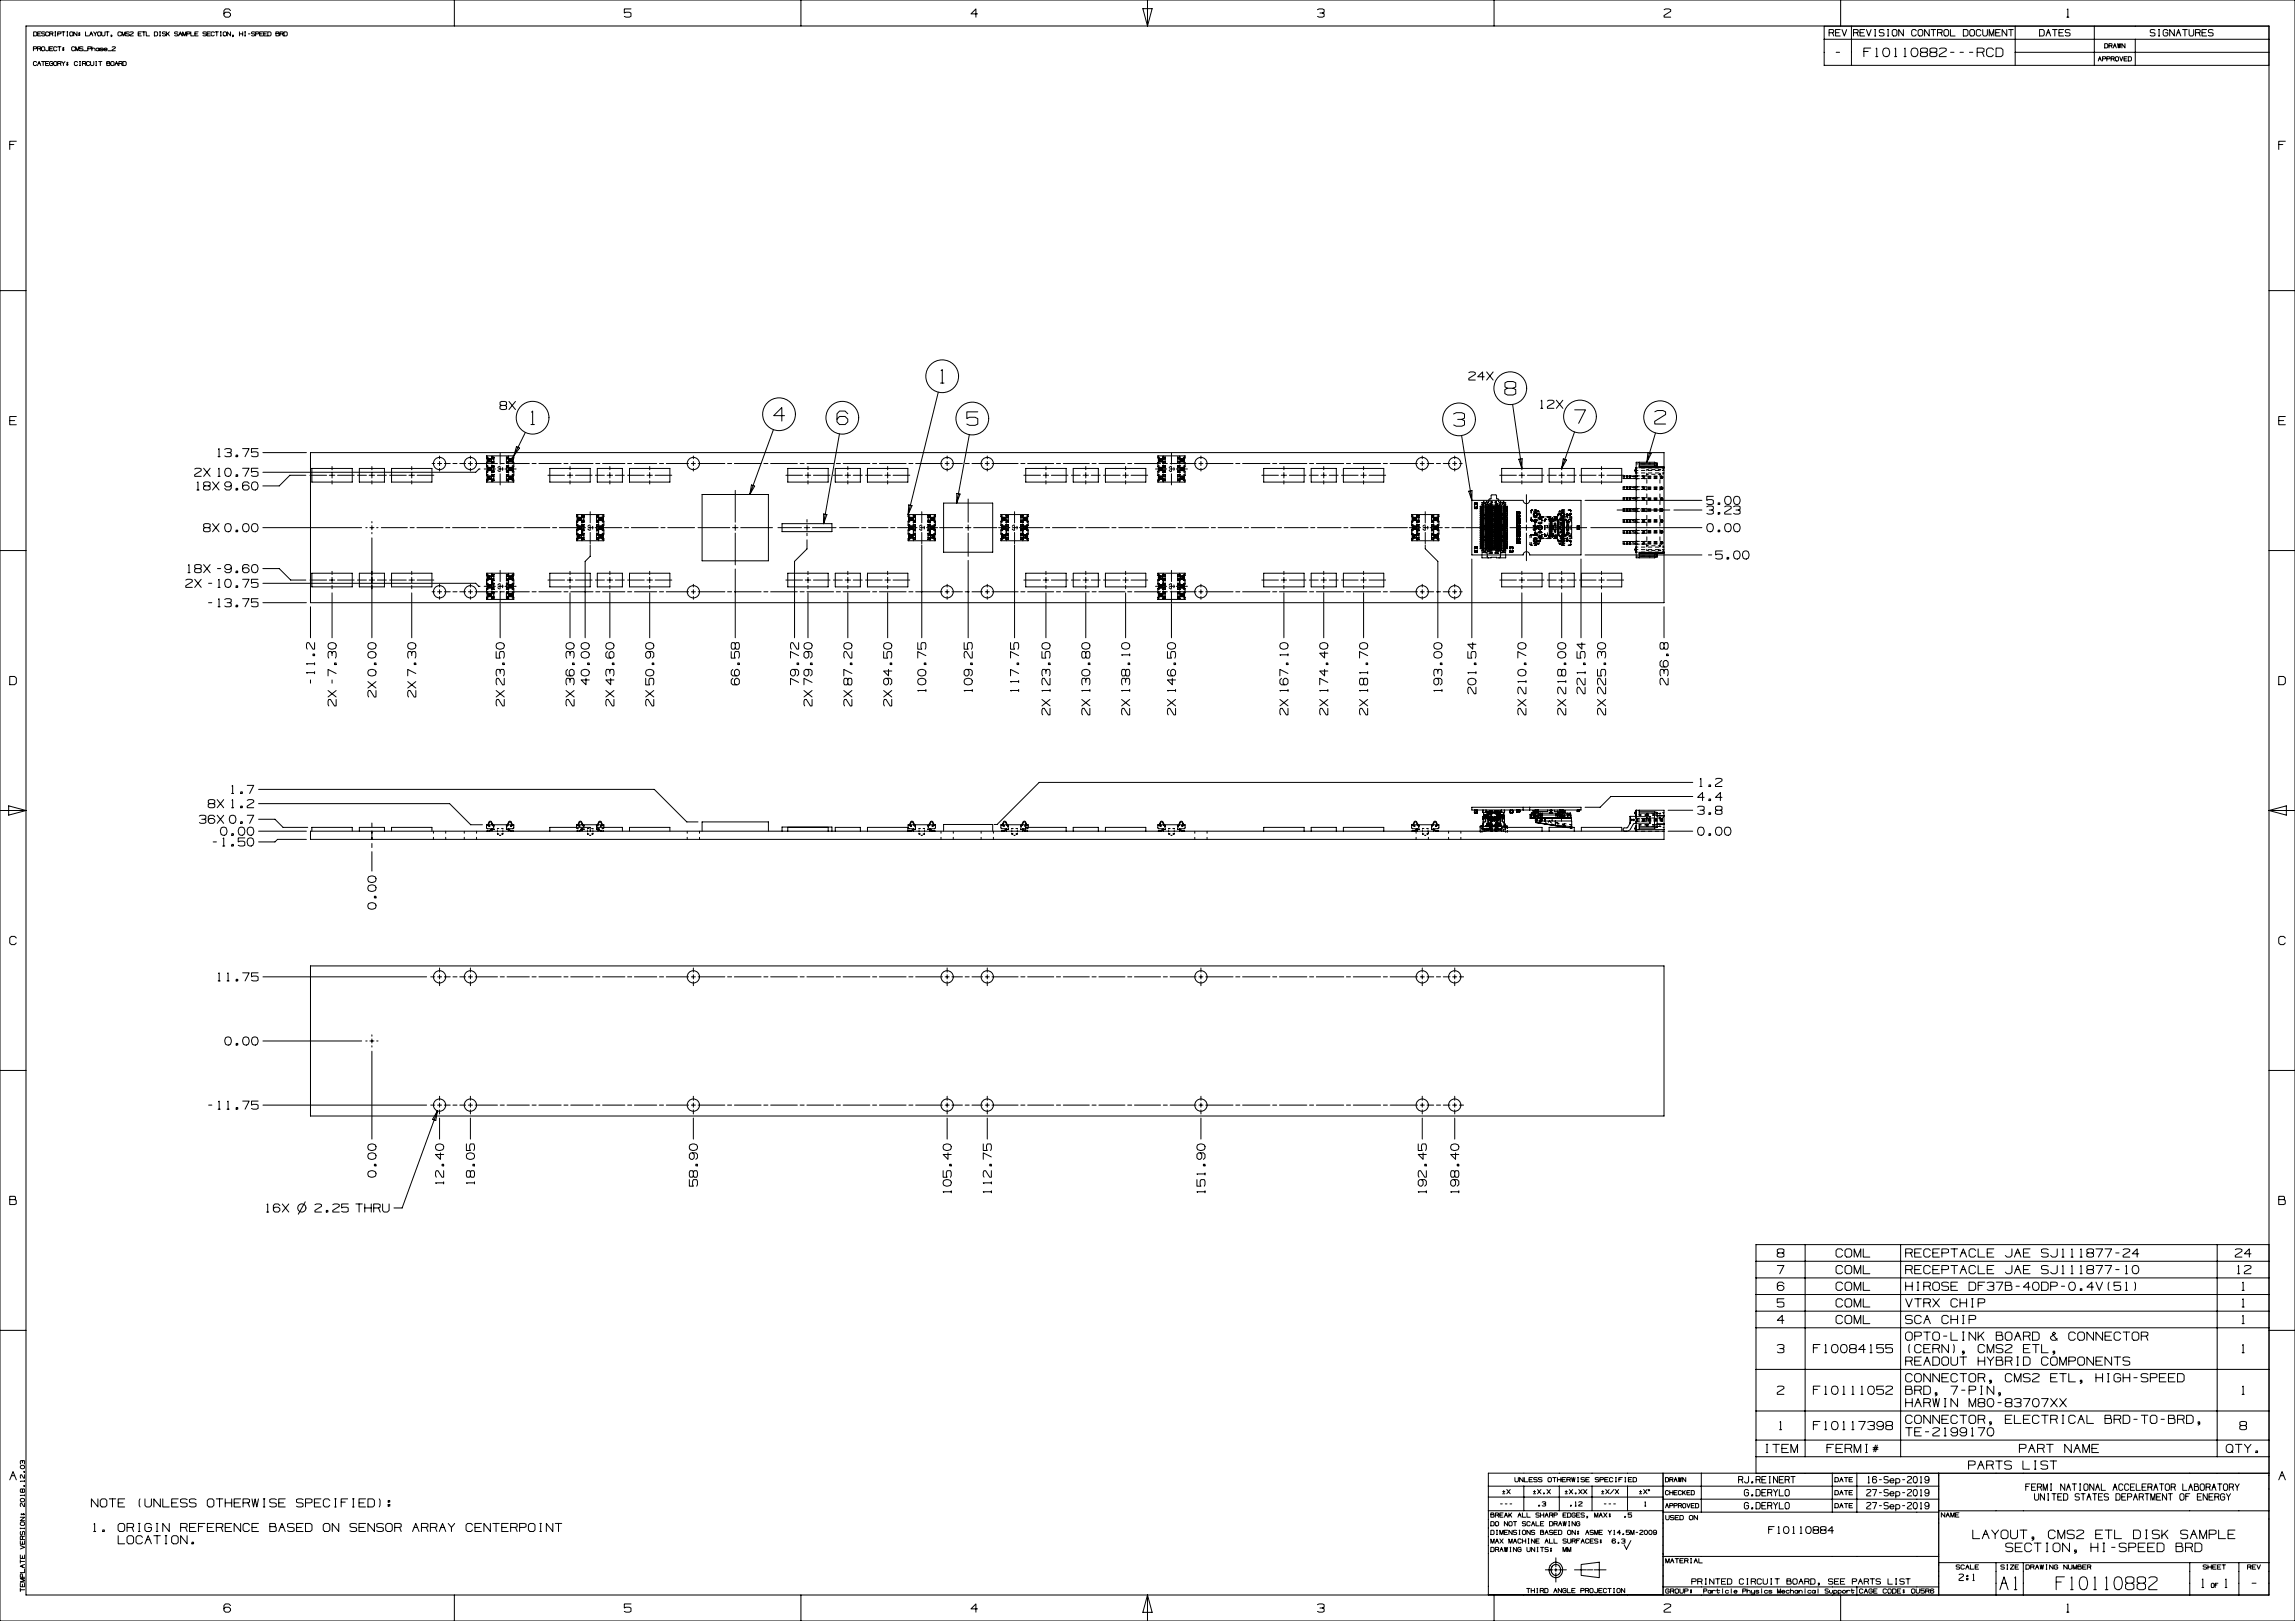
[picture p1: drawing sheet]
<svg xmlns="http://www.w3.org/2000/svg" width="841mm" height="594mm" viewBox="0 0 841 594" stroke-linecap="round" stroke-linejoin="round" font-family="sans-serif">
<g fill="none" stroke="#000" stroke-width=".37">
<path d="M0 0h841v594h-841zM9.5 9.5h822l-.1 575h-821.9zM12.2 17.9l1.2-.2v-.4l-1.2-.2v1.5M12.3 11.7h.9l.3 .3v.9l-.3 .3h-.9zM13.7 17.9l1.2-.2v-.4l-1.2-.2v1.5M13.8 12.4h.9M14.6 17.9l.3 .7M15 11.7h-1.2v1.5h1.2M15.2 17.4l.3-.3h.6l.3 .3v.9l-.3 .3h-.6l-.3-.3zM16.4 11.8h-1.1v.5l1.1 .3v.4l-.2 .2-.9-.2M17.9 17.1v1.2l-.3 .3h-.6l-.3-.3M17.9 12l-.3-.3h-.6l-.3 .3v.9l.3 .3h.6l.3-.3"/>
<path d="M18.2 17.9h.9M18.2 12.4l1.2-.1v-.5l-1.2-.1v1.5M19.1 12.4l.3 .8M19.4 17.1h-1.2v1.5h1.2M20.1 13.2h.3M20.1 11.7h.3M20.3 11.7v1.5M20.9 17.4l-.3-.3h-.6l-.3 .3v.9l.3 .3h.5l.3-.3M21.2 17.1h1.1M21.2 12.4l1.1-.1v-.5l-1.1-.1v1.5M21.7 17.1v1.5M22.6 11.7h1.2"/>
<path d="M23.1 17.4h.3v.3h-.3zM23.1 18.2h.3v.3h-.3zM23.2 11.7v1.5M24.5 13.2h.3M24.5 11.7h.3M24.7 11.7v1.5M25.6 12l.3-.3h.6l.2 .3v.9l-.2 .3h-.6l-.3-.3zM27.4 17.4l-.3-.3h-.6l-.3 .3v.9l.3 .3h.6l.3-.3M27.7 18.6v-1.5l.6 1.5 .6-1.5v1.5M28.2 11.7v1.5l-1.2-1.5v1.5M28.9 12h.3v.3h-.3zM28.9 12.7h.3v.3h-.3z"/>
<path d="M30.4 17.3h-1.2v.4l1.2 .3v.5l-.3 .1-.9-.1M30.7 18.6h1.2M31.3 11.7v1.5h1.2M32.2 17.9l1.2-.2v-.4l-1.2-.2v1.5M32.8 13.2l.6-1.5 .6 1.5M33.1 12.4h.6M33.7 18l.2-.3h.7l.2 .9M33.7 17.1v1.5M34.3 11.7l.6 .7v.8M35.5 11.7l-.6 .7M35.8 12l.3-.3h.6l.3 .3v.9l-.3 .3h-.6l-.3-.3zM36.3 18a.6 .6 0 0 0-.9-.4 .6 .6 0 0 0 0 1 .6 .6 0 0 0 .9-.4"/>
<path d="M36.3 17.6v1M37.3 11.7v1.2l.3 .3h.6l.3-.3v-1.2M37.8 17.8l-.4-.2-.8 .2 1.2 .5-.2 .3-1-.2M38.1 18.1h1.2a.58 .58 0 0 0-.8-.5 .58 .58 0 0 0-.2 .9 .58 .58 0 0 0 .9-.1M38.8 11.7h1.1M39.4 11.7v1.5M39.6 18.6h1.2M41 13.2h-.3v-.3h.3v.4l-.3 .2M41.1 17.3h1.2v.3l-1.2 .7v.3h1.2M44.4 12l-.3-.3h-.6l-.3 .3v.9l.3 .3h.6l.3-.3M44.7 13.2v-1.5l.6 1.5 .6-1.5v1.5M47.4 11.8h-1.2v.5l1.2 .3v.4l-.3 .2-.9-.2"/>
<path d="M47.7 11.8h1.2v.3l-1.2 .8v.3h1.2M50.6 12.4h.9M51.8 11.7h-1.2v1.5h1.2M52.1 11.7h1.2M52.7 11.7v1.5M53.6 11.7v1.5h1.2M56.6 11.7h.8l.4 .3v.9l-.4 .3h-.8zM58.5 13.2h.3M58.5 11.7h.3M58.7 11.7v1.5M60.7 11.8h-1.2v.5l1.2 .3v.4l-.3 .2-.9-.2M61 11.7v1.5"/>
<path d="M61.5 12.3l.6 .9M62.1 11.7l-1.1 1M65.2 11.8h-1.2v.5l1.2 .3v.4l-.3 .2-.9-.2M65.5 13.2l.6-1.5 .6 1.5M65.8 12.4h.6M67 13.2v-1.5l.6 1.5 .6-1.5v1.5M68.4 12.4l1.2-.1v-.5l-1.2-.1v1.5M69.9 11.7v1.5h1.2M71.4 12.4h.9M72.6 11.7h-1.2v1.5h1.2M75.6 11.8h-1.2v.5l1.2 .3v.4l-.3 .2-.9-.2M75.9 12.4h.9"/>
<path d="M77.1 11.7h-1.2v1.5h1.2M78.5 12l-.3-.3h-.5l-.3 .3v.9l.3 .3h.5l.3-.3M78.8 11.7h1.2M79.4 11.7v1.5M80.8 13.2h.3M80.8 11.7h.3M80.9 11.7v1.5M81.8 12l.3-.3h.6l.3 .3v.9l-.3 .3h-.6l-.3-.3zM84.5 3.9l-.6-.6h-1.3l-.5 .6v1.8l.5 .6h1.3l.6-.6v-.6l-.6-.6h-1.3l-.5 .6M84.5 11.7v1.5l-1.2-1.5v1.5M85.5 13.2h-.3v-.3h.3v.4l-.3 .2M87.7 12.4h1.2"/>
<path d="M87.7 11.7v1.5M88.9 11.7v1.5M89.7 13.2h.3M89.7 11.7h.3M89.8 11.7v1.5M91 12.4h.6M93.4 11.8h-1.2v.5l1.2 .3v.4l-.3 .2-.9-.2M93.7 12.4l1.2-.1v-.5l-1.2-.1v1.5M95.2 12.4h.9M96.4 11.7h-1.2v1.5h1.2M96.7 12.4h.8M97.8 11.7h-1.1v1.5h1.1"/>
<path d="M98.1 11.7h.9l.3 .3v.9l-.3 .3h-.9zM101.1 12.3v-.6l1 .1-.1 .5h-.9v.9l1.2-.2v-.6l-.3-.1M102.6 12.4l1.2-.1v-.5l-1.2-.1v1.5M103.5 12.4l.3 .8M104.1 11.7h.8l.4 .3v.9l-.4 .3h-.8zM166.5 0v9.5M231.2 3.3h-2.4v1.5l.6-.3h1.2l.6 .3v1.2l-.6 .3h-1.2l-.6-.3M293.5 0v9.5M358.2 5.1h-2.4l1.8-1.8v3M418.8 3.2h3.4l-1.7 6.3zM420.5 0v9.5M482.8 3.6l.6-.3h1.2l.6 .3v.9l-.6 .3"/>
<path d="M483.7 4.8h.9l.6 .3v.9l-.6 .3h-1.2l-.6-.3M547.5 0v9.5M609.8 3.6l.6-.3h1.2l.6 .3v.6l-2.4 1.5v.6h2.4M668.5 14.4h163M670.3 12l1.7-.2v-.8l-1.7-.2v2.4M671.5 12l.5 1.2M672.6 12h1.3M672.9 19.2h1.2M674.3 10.8h-1.7v2.4h1.7M674.5 0v9.5M675 10.8l.9 2.4 .8-2.4M678.5 9.6v14.3"/>
<path d="M679.2 12l1.7-.2v-.8l-1.7-.2v2.4M680.5 12l.4 1.2M681.6 12h1.3M683 18.9h1.6M683.3 10.8h-1.7v2.4h1.7M684 10.8l.8 2.4 .9-2.4M685.5 17.6h-2.5v3.2M687 10.8h.4M687 13.2h.4M687.2 10.8v2.4M687.5 17.9l.2-.3v3.2M690.2 17.9l1.3-.3a1.74 1.74 0 0 1 1 1.6 1.74 1.74 0 0 1-1 1.6h-.6a1.99 1.99 0 0 1-.7-2.9z"/>
<path d="M690.4 11l-.4-.2-1.3 .2v.8l1.7 .4v.7l-.4 .3-1.3-.2M691.7 10.8h.4M691.7 13.2h.4M691.9 10.8v2.4M693.9 10.8h.8l.4 .5v1.4l-.4 .5h-.8l-.5-.5v-1.4zM694.4 17.9l.3-.3v3.2M697.5 10.8v2.4l-1.7-2.4v2.4M697.8 17.9l.3-.3v3.2M700.6 17.9l1.3-.3a1.74 1.74 0 0 1 1 1.6 1.74 1.74 0 0 1-1 1.6h-.7a1.99 1.99 0 0 1-.6-2.9zM702.2 11.3l-.4-.5h-.8l-.5 .5v1.4l.5 .5h.8l.4-.5M703.3 10.8h.9l.4 .5v1.4l-.4 .5h-.9l-.4-.5v-1.4zM704.4 19.2l-.6-.3v-1l.6-.3h1.3l.6 .3v1l-2.6 .6v.9l.7 .4h1.3l.6-.3v-1l-.6-.3"/>
<path d="M707 10.8v2.4l-1.7-2.4v2.4M707.6 10.8h1.7M707.8 19.2l-.6-.3v-1l.6-.3h1.3l.6 .3v1l-2.5 .6v.9l.6 .4h1.3l.6-.3v-1l-.6-.3M708.5 10.8v2.4M710 12l1.7-.2v-.8l-1.7-.2v2.4M710.7 17.9l.6-.3h1.3l.6 .3v.6l-2.5 1.6v.7h2.5M711.3 12l.4 1.2M712.8 10.8h.8l.5 .5v1.4l-.5 .5h-.8l-.5-.5v-1.4zM714.7 10.8v2.4h1.7M714.8 19.2h1.2M718.2 19.2h1.3M719.5 10.8h1.2l.5 .5v1.4l-.5 .5h-1.2z"/>
<path d="M721.7 19.2h1.3M722.3 10.8h.8l.4 .5v1.4l-.4 .5h-.8l-.5-.5v-1.4zM724.5 19.2h1.9l.6-.3v-1l-.6-.3h-1.9v3.2M725.9 11.3l-.4-.5h-.9l-.4 .5v1.4l.4 .5h.9l.4-.5M726.4 19.2l.6 1.6M726.6 10.8v1.9l.4 .5h.8l.5-.5v-1.9M728.9 13.2v-2.4l.9 2.4 .8-2.4v2.4M730.5 18.2l-.6-.6h-1.3l-.6 .6v1.9l.6 .7h1.2l.7-.7M731.3 12h1.3M731.5 17.6h1.8l.7 .6v1.9l-.7 .7h-1.8zM733 10.8h-1.7v2.4h1.7M735.4 10.8v2.4l-1.7-2.4v2.4"/>
<path d="M736 10.8h1.7M736.9 10.8v2.4M738.5 19.2h93M738.5 9.6v14.3M747.4 10.8h1.3l.4 .5v1.4l-.4 .5h-1.3zM749.8 13.2l.8-2.4 .9 2.4M750.2 12h.8M752.1 10.8h1.7M753 10.8v2.4M754.5 12h1.3M756.2 10.8h-1.7v2.4h1.7M757.4 6.3h.7"/>
<path d="M757.5 3.5l.3-.2v3M758.6 11l-.5-.2-1.3 .2v.8l1.8 .4v.7l-.5 .3-1.3-.2M767.5 9.6v14.3M771.3 16h.8l.3 .3v1l-.3 .3h-.8zM772.8 16.8l1.2-.2v-.5l-1.2-.1v1.6M773.7 16.8l.3 .8M774.4 17.6l.6-1.6 .5 1.6M774.7 16.8h.6M776 16l.3 1.6 .2-1.6 .3 1.6 .3-1.6M778.7 16v1.6l-1.1-1.6v1.6M782.5 14.4v9.5M789.7 11l-.4-.2-1.3 .2v.8l1.7 .4v.7l-.4 .3-1.3-.2"/>
<path d="M791 10.8h.4M791 13.2h.4M791.2 10.8v2.4M794.4 11.3l-.4-.5h-.9l-.4 .5v1.4l.4 .5h.9l.4-.5v-.7h-.8M796.8 10.8v2.4l-1.7-2.4v2.4M797.4 13.2l.9-2.4 .9 2.4M797.9 12h.8M799.8 10.8h1.7M800.7 10.8v2.4M802.2 10.8v1.9l.4 .5h.8l.5-.5v-1.9M804.6 12l1.7-.2v-.8l-1.7-.2v2.4M805.8 12l.5 1.2"/>
<path d="M806.9 12h1.3M808.6 10.8h-1.7v2.4h1.7M811 11l-.4-.2-1.3 .2v.8l1.7 .4v.7l-.4 .3-1.3-.2M831.5 9.6h-163v14.3h163M13.4 22.8l-.3-.3h-.6l-.3 .3v.9l.3 .3h.6l.3-.3M13.7 24l.6-1.5 .6 1.5M14 23.3h.6M15.2 22.5h1.2M15.8 22.5v1.5M16.7 23.3h.9M17.9 22.5h-1.2v1.5h1.2M19.4 22.8l-.3-.3-.9 .3v.9l.3 .3h.6l.3-.3v-.4h-.6"/>
<path d="M19.7 22.8l.3-.3h.6l.3 .3v.9l-.3 .3h-.6l-.3-.3zM21.2 23.3l1.1-.2v-.4l-1.1-.2v1.5M22 23.3l.3 .7M22.6 22.5l.6 .8v.7M23.8 22.5l-.6 .8M24.6 22.8h.3v.3h-.3zM24.6 23.6h.3v.3h-.3zM28.4 22.8l-.3-.3h-.6l-.3 .3v.9l.3 .3h.6l.3-.3M29.2 22.5h.3M29.2 24h.3M29.3 22.5v1.5M30.2 23.3l1.2-.2v-.4l-1.2-.2v1.5"/>
<path d="M31.1 23.3l.3 .7M32.9 22.8l-.3-.3h-.6l-.3 .3v.9l.3 .3h.6l.3-.3M33.2 22.5v1.2l.3 .3h.6l.3-.3v-1.2M35.1 22.5h.3M35.1 24h.3M35.3 22.5v1.5M36.2 22.5h1.1M36.7 22.5v1.5M39.1 23.1v-.6l1.1 .2-.2 .4h-.9v.9l1.2-.1v-.6l-.3-.2M40.6 22.8l.3-.3h.6l.3 .3v.9l-.3 .3h-.6l-.3-.3zM42.1 24l.6-1.5 .6 1.5M42.4 23.3h.6"/>
<path d="M43.6 23.3l1.2-.2v-.4l-1.2-.2v1.5M44.5 23.3l.3 .7M45.1 22.5h.8l.3 .3v.9l-.3 .3h-.8zM687.3 20.8h.8M694.3 20.8h.8M697.7 20.8h.8M768.9 22.3l.6-1.5 .5 1.5M769.2 21.6h.5M770.5 21.6l1.1-.2v-.5l-1.1-.1v1.5M772 21.6l1.2-.2v-.5l-1.2-.1v1.5M773.6 21.6l1.2-.2v-.5l-1.2-.1v1.5M774.5 21.6l.3 .7"/>
<path d="M775.5 20.8h.5l.3 .3v.9l-.3 .3h-.5l-.3-.3v-.9zM776.8 20.8l.5 1.5 .6-1.5M778.3 21.6h.9M779.5 20.8h-1.2v1.5h1.2M779.9 20.8h.9l.3 .3v.9l-.3 .3h-.9zM3.6 53h1.5M6 51.8h-2.4v3M835 53h1.5M837.5 51.8h-2.5v3M0 106.5h9.5M831.5 106.5h9.5M344.9 135.8l.4-.4v5"/>
<path d="M538.2 136.6l.6-.3h1.2l.6 .3v.6l-2.4 1.5v.6h2.4M543.9 138.1h-2.4l1.8-1.8v3M544.8 136.3l2.4 3M547.2 136.3l-2.4 3M3.6 154.1h1.8M6 152.6h-2.4v3h2.4M183.8 148.6l-.6-.3v-.9l.6-.3h1.2l.6 .3v.9l-2.4 .6v.9l.6 .3h1.2l.6-.3v-.9l-.6-.3M186.5 147.1l2.4 3M188.9 147.1l-2.4 3M192.5 158.5l-4.2 8.6M194.6 155.6h1.2M194.8 151l.4-.4v5"/>
<path d="M283.4 157.4l-8.6 23.8M287.5 152.3h-4l3-3v5M307.6 159l-5.8 32.9M310.7 151.6l-1-1h-2.1l-.9 1v3l.9 1h2.1l1-1v-1l-1-1h-2.1l-.9 1M343.8 143.7l-11 44.9M344.7 140.4h1.2M355.2 159.3l-4.6 25.1M358.3 150.9h-4v2.5l1-.5h2l1 .5v2l-1 .5h-2l-1-.5M532.7 151.7l.9-.5h2.1l1 .5v1.5l-1 .5M534.2 153.7h1.5l1 .5v1.5l-1 .5h-2.1l-.9-.5M535.6 159.6l3.8 23.8M552.4 142.3l-.9-.5v-1.5l.9-.5h2.1l.9 .5v1.5l-.9 .5h-2.1l-1 .5v1.4l1 .6h2.1l.9-.5v-1.5l-.9-.5"/>
<path d="M554.3 148.2l3.4 23.5M564.6 149.6h.8M564.7 146.9l.3-.2v2.9M567.1 146.9l.5-.2h1.2l.6 .2v.6l-2.4 1.5 .1 .6h2.3M570.3 146.7l2.4 2.9M572.7 146.7l-2.4 2.9M577 158.3l-4.7 13.4M577 150.2h4l-2.5 4.9M606.4 150.9l.9-.5h2.1l1 .5v1l-4.1 2.5 .1 1h4M606.7 158.6l-3.2 10.8M835 154.1h1.9M837.5 152.6h-2.5v3h2.5"/>
<path d="M71.4 171.9l.5-.3h1.2l.6 .3v.6l-2.4 1.5 .1 .6h2.3M72.2 179.6h.7M72.3 176.8l.2-.2v3M74.6 171.6l2.4 3M75.2 178.1l-.6-.3v-.9l.6-.3h1.2l.6 .3v.9l-2.4 .6v.8l.6 .4h1.2l.6-.3v-.9l-.6-.3M77 171.6l-2.4 3M77.9 176.6l2.4 3M79.9 167.4h.8M79.9 174.6h.8M80 171.8l.3-.2v3M80 164.6l.3-.2v3M80.3 176.6l-2.4 3"/>
<path d="M82.3 164.7l.6-.3h1.2l.6 .3v.9l-.6 .3M82.6 171.9l1.2-.3a1.65 1.65 0 0 1 1 1.5 1.65 1.65 0 0 1-1 1.5h-.6a1.88 1.88 0 0 1-.6-2.7zM83.2 165.9h.9l.6 .3v.9l-.6 .3h-1.2l-.5-.3M84.7 177.8l-.6 .6h-1.2l-.6-.6 .1-.6 .5-.6h1.2l.6 .6v1.8l-.6 .6h-1.2l-.5-.6M86.5 179h.6v.6h-.6zM86.5 174h.6v.6h-.6zM86.5 166.8h.6v.6h-.6zM88.9 171.6h2.4l-1.5 3M88.9 164.4h2.4l-1.5 3M91.3 177.2l-.6-.6h-1.2l-.6 .6v1.8l.6 .6h1.2l.6-.6v-.6l-.6-.6h-1.2l-.6 .6M92.5 176.9l1.1-.3a1.65 1.65 0 0 1 1 1.5 1.65 1.65 0 0 1-1 1.5h-.6a1.88 1.88 0 0 1-.5-2.7zM94.5 171.6h-2.4v1.5l.6-.3h1.3l.5 .3v1.2l-.5 .3h-1.3l-.6-.3"/>
<path d="M94.5 164.4h-2.4v1.5l.6-.3h1.3l.5 .3v1.2l-.5 .3h-1.3l-.6-.3M96.3 165.9h16M112.1 174.2h-5.9l-3.9 3.9h-6M113.6 174.2h6.1M114.3 171.7h14.8v5h-14.8zM120.7 174.2h2M121.7 171v1.2M121.7 173.2v2M121.7 176.2v1.2M123.7 174.2h6.1M131 174.2h3.3M131.7 171.7h9.2v5h-9.2z"/>
<path d="M135.3 174.2h2M136.3 171v1.2M136.3 173.2v2M136.3 176.2v1.2M138.3 174.2h3.3M142.8 174.2h6.1M143.5 171.7h14.8v5h-14.8zM149.9 174.2h2M150.9 171v1.2M150.9 173.2v2M150.9 176.2v1.2M152.9 174.2h6.1"/>
<path d="M158.3 169.9h1M160.3 169.9h1.5M161.1 167.1v1M161.1 169.1v1.5M161.1 171.6v1M162.8 169.9h2.2M166 169.9h1.5M168.5 169.9h2.1M171.6 169.9h1.5M172.4 167.1v1M172.4 169.1v1.5M172.4 171.6v1"/>
<path d="M174.1 169.9h8.2M175.9 171.9h-.4l-1.2 1.2h-78M177.4 171.9h4.1M178.3 170.8h.7M178.3 172.9h.7M178.3 176.1h.7M178.3 169.7h.7M178.3 174h.7M178.3 167.6h.7M178.6 167.1v.1M178.6 167.5v.1M178.6 169.7v.3"/>
<path d="M178.6 170.5v.3M178.6 172.9v.3M178.6 173.7v.3M178.6 176.1v.1M178.6 176.5v.2M178.7 168.2h.1M178.7 169.2h.1M178.7 171.4h.1M178.7 172.4h.1M178.7 174.6h.1M178.7 175.6h.1M178.7 168.2v1"/>
<path d="M178.7 171.4v1M178.7 174.6v1M178.8 168.2h.4M178.8 169.2h.4M178.8 174.6h.4M178.8 175.6h.4M178.8 171.4h.4M178.8 172.4h.4M178.9 168.3h-.4v.8h.4M178.9 171.5h-.4v.8h.4M178.9 174.7h-.4v.8h.4M178.9 168.2v.2"/>
<path d="M178.9 168.9v.3M178.9 171.4v.2M178.9 172.1v.3M178.9 174.6v.2M178.9 175.3v.3M179.1 168.2v.2M179.1 168.9v.3M179.1 171.4v.2M179.1 172.1v.3M179.1 174.6v.2M179.1 175.3v.3M179.1 171.5l.4 .2"/>
<path d="M179.1 168.3l.4 .2M179.1 174.7l.4 .2M179.2 168.2h1.8M179.2 169.2h1.8M179.2 174.6h1.8M179.2 175.6h1.8M179.2 171.4h1.8M179.2 172.4h1.8M179.2 168.2v1M179.2 171.4v1M179.2 174.6v1M179.3 168.3v.2"/>
<path d="M179.3 168.9v.2M179.3 171.5v.2M179.3 172.1v.2M179.3 174.7v.2M179.3 175.3v.2M179.4 168.9v.3M179.4 172.1v.3M179.4 175.3v.3M179.4 168.2v.3M179.4 171.4v.3M179.4 174.6v.3M179.5 168.2v.2"/>
<path d="M179.5 168.9v.3M179.5 171.4v.2M179.5 172.1v.3M179.5 174.6v.2M179.5 175.3v.3M179.5 175.3l-.4 .2M179.5 168.9l-.4 .2M179.5 172.1l-.4 .2M179.8 175.5h.2M179.8 171.5h.2M179.8 174.7h.2M179.8 169.1h.2"/>
<path d="M179.8 168.3h.2M179.8 172.3h.2M179.9 168.9v.3M179.9 172.1v.3M179.9 175.3v.3M179.9 168.2v.3M179.9 171.4v.3M179.9 174.6v.3M180 168.3v.2M180 168.9v.2M180 171.5v.2M180 172.1v.2"/>
<path d="M180 174.7v.2M180 175.3v.2M180.1 175.5h.1M180.1 171.5h.1M180.1 174.7h.1M180.1 169.1h.1M180.1 168.3h.1M180.1 172.3h.1M180.1 167.9v1.5M180.1 169.7v.2M180.1 171.1v1.5M180.1 172.9l.4 .1"/>
<path d="M180.1 174.3v1.5M180.1 176.1l.4 .1M180.3 167.1v.1M180.3 167.4v.7M180.3 169.2v.8M180.3 170.5v.8M180.3 172.4v.8M180.3 173.7v.8M180.3 176.5v.2M180.3 170.8h.1M180.3 167.6h.1M180.3 170.8h.2"/>
<path d="M180.3 167.4l-.2 .2M180.3 172.9v.1M180.3 170.8h.7M180.3 172.9h.7M180.3 176.1h.7M180.3 169.7h.7M180.3 167.6h.7M180.3 167.6h.2M180.3 167.5h.1M180.3 167.5v.6M180.3 169.2v.7M180.3 170.7v.6"/>
<path d="M180.3 172.4v.7M180.3 173.9v.6M180.3 175.6v.7v-.7M180.3 170.7l-.2 .1M180.3 173.9l-.2 .1M180.3 173.9h.2M180.3 170.7h.2M180.3 167.5h.2M180.3 174h.7M180.3 169.7h.2M180.3 176.1h.2M180.5 172.9h-.2"/>
<path d="M180.8 167.5l.2 .2M180.8 170.7l.2 .2M180.8 173.9l.2 .2M180.8 167.6h.2M180.8 169.7h.2M180.8 170.8h.2M180.8 176.1h.2M180.8 172.9h.2M180.8 168.2v.2M180.8 168.9v.3M180.8 171.4v.2M180.8 172.1v.3"/>
<path d="M180.8 174.6v.2M180.8 175.3v.3M181 167.9v1.5M181 169.6v.2M181 171.1v1.5M181 172.8l-.2 .2M181 174.3v1.5M181 176l-.2 .2M181 175.7h-2.2l-.5 .2v.8h10v-.8l-.5-.2h-2.2M181 169.3l-2.7 .2v1.6l2.7 .2M181 172.5l-2.7 .2v1.6l2.7 .2M182.4 172.3l.9 .5"/>
<path d="M182.5 171.9h1.5M183.3 166v4.1M183.3 171.1v1.5M183.3 173.6v4.1M183.3 170.9l-.9 .5M183.3 169.9h1.5M184.1 171.4v.9M185 171.9h4.1M185.6 168.2h1.7M185.6 169.2h1.7M185.6 174.6h1.7M185.6 175.6h1.7"/>
<path d="M185.6 171.4h1.7M185.6 172.4h1.7M185.6 167.9v1.5M185.6 169.6v.2l8.4 .1M185.6 171.1v1.5M185.6 172.8l.1 .2M185.6 174.3v1.5M185.6 176l.1 .2M185.6 169.3l2.7 .2v1.6l-2.7 .2M185.6 172.5l2.7 .2v1.6l-2.7 .2M185.6 172.9l.7 .1M185.6 176.1l.7 .1"/>
<path d="M185.6 169.7h.7M185.6 174h.7M185.6 167.6h.1M185.6 169.7h.1M185.6 170.8h.1M185.6 176.1h.1M185.6 172.9h.1M185.7 168.2v.2M185.7 168.9v.3M185.7 171.4v.2M185.7 172.1v.3M185.7 174.6v.2"/>
<path d="M185.7 175.3v.3M185.7 167.5l-.1 .2M185.7 170.7l-.1 .2M185.7 173.9l-.1 .2M186.1 170.7l.3 .1M186.1 173.9l.3 .1M186.1 167.5h.1M186.1 167.6h.1M186.1 169.7h.1M186.1 170.8h.1M186.1 176.1h.1M186.1 172.9h.1"/>
<path d="M186.2 169.2l.1 .8M186.2 172.4l.1 .8M186.2 175.6l.1 .7M186.2 167.5l.2 .1M186.2 169.7h.1M186.2 176.1l.1 .1M186.2 169.8l.1 .1M186.2 173l.1 .1M186.2 176.2l.1 .1M186.2 174h.1M186.3 169.7v.1M186.3 172.9v.1"/>
<path d="M186.3 167.1v.1M186.3 167.4l-.1 .7M186.3 170.5l-.1 .8M186.3 173.7l-.1 .8M186.3 176.5v.2M186.3 170.8h-.7M186.3 167.6h-.7M186.3 170.8h-.1M186.3 167.6h-.1M186.4 167.9v1.5M186.4 169.7v.2M186.4 171.1v1.5"/>
<path d="M186.4 172.9l-.3 .1M186.4 174.3v1.5M186.4 176.1l-.3 .1M186.4 171.5l.1 .2M186.4 168.3l.1 .2M186.4 174.7l.1 .2M186.5 175.3l-.1 .2M186.5 168.9l-.1 .2M186.5 172.1l-.1 .2M186.6 175.5h.2M186.6 171.5h.2M186.6 174.7h.2"/>
<path d="M186.6 169.1h.2M186.6 168.3h.2M186.6 172.3h.2M186.6 168.2v.2M186.6 168.9v.3M186.6 171.4v.2M186.6 172.1v.3M186.6 174.6v.2M186.6 175.3v.3M186.7 168.3v.2M186.7 168.9v.2M186.7 171.5v.2"/>
<path d="M186.7 172.1v.2M186.7 174.7v.2M186.7 175.3v.2M187 175.5h.4M187 171.5h.4M187 174.7h.4M187 169.1h.4M187 168.3h.4M187 172.3h.4M187 168.9l.1 .3M187 172.1l.1 .3M187 175.3l.1 .3"/>
<path d="M187.1 168.2l-.1 .3M187.1 171.4l-.1 .3M187.1 174.6l-.1 .3M187.2 168.2v.3M187.2 171.4v.3M187.2 174.6v.3M187.2 168.9v.3M187.2 172.1v.3M187.2 175.3v.3M187.3 168.3v.2M187.3 168.9v.2M187.3 171.5v.2"/>
<path d="M187.3 172.1v.2M187.3 174.7v.2M187.3 175.3v.2M187.3 168.2v1M187.3 171.4v1M187.3 174.6v1M187.3 168.2h.5M187.3 169.2h.5M187.3 174.6h.5M187.3 175.6h.5M187.3 171.4h.5M187.3 172.4h.5"/>
<path d="M187.4 168.2v.2M187.4 168.9v.3M187.4 171.4v.2M187.4 172.1v.3M187.4 174.6v.2M187.4 175.3v.3M187.6 168.2v.2M187.6 168.9v.3M187.6 171.4v.2M187.6 172.1v.3M187.6 174.6v.2M187.6 175.3v.3"/>
<path d="M187.6 170.8h.7M187.6 172.9h.7M187.6 176.1h.7M187.6 169.7h.7M187.6 174h.7M187.6 167.6h.7M187.7 168.3h.4v.8h-.4M187.7 171.5h.4v.8h-.4M187.7 174.7h.4v.8h-.4M187.8 171.4h.1M187.8 172.4h.1M187.8 168.2h.1"/>
<path d="M187.8 169.2h.1M187.8 174.6h.1M187.8 175.6h.1M187.8 168.2v1M187.8 171.4v1M187.8 174.6v1M188 167.1v.1M188 167.5v.1M188 169.7v.3M188 170.5v.3M188 172.9v.3M188 173.7v.3"/>
<path d="M188 176.1v.1M188 176.5v.2M188.3 167.1v.8l-.5 .2h-2.2M188.3 167.1h-10v.8l.5 .2h2.2M189.3 163.6l1.1 .6-2.1 2.9zM195 169.9h1.5M197.5 169.9h8.1M200.8 174.2h6.1M201.5 171.7h14.8v5h-14.8zM206.6 169.9h1.5M207.9 174.2h2M208.9 171v1.2"/>
<path d="M208.9 173.2v2M208.9 176.2v1.2M209.1 169.9h8.2M210.9 174.2h6.1M218.2 174.2h3.3M218.3 169.9h1.5M218.9 171.7h9.2v5h-9.2zM220.8 169.9h8.2M222.5 174.2h2M223.5 171v1.2M223.5 173.2v2M223.5 176.2v1.2"/>
<path d="M225.5 174.2h3.3M230 174.2h6.1M230 169.9h1.5M230.7 171.7h14.8v5h-14.8zM232.5 169.9h8.2M237.1 174.2h2M238.1 171v1.2M238.1 173.2v2M238.1 176.2v1.2M240.1 174.2h6.1M241.7 169.9h1.5M244.2 169.9h8.1"/>
<path d="M253.3 169.9h1.5M254.1 167.1v1M254.1 169.1v1.5M254.1 171.6v1M255.8 169.9h9.8M266.6 169.9h1.5M269.1 169.9h9.8M269.4 179.7v11.7M275.4 177.7l1.1 .4-1.7 3.1zM279.9 169.9h1.5M282.4 169.9h9.8M288 174.2h6.1"/>
<path d="M288.7 171.7h14.8v5h-14.8zM293.2 169.9h1.5M295.1 174.2h2M295.7 169.9h9.8M296.1 171v1.2M296.1 173.2v2M296.1 176.2v1.2M298.1 174.2h6.1M305.4 174.2h3.3M306.1 171.7h9.2v5h-9.2zM306.5 169.9h1.5M309 169.9h9.8"/>
<path d="M309.7 174.2h2M310.7 171v1.2M310.7 173.2v2M310.7 176.2v1.2M312.7 174.2h3.3M317.2 174.2h6.1M317.9 171.7h14.8v5h-14.8zM319.8 169.9h1.5M322.3 169.9h9.7M324.3 174.2h2M325.3 171v1.2M325.3 173.2v2"/>
<path d="M325.3 176.2v1.2M327.3 174.2h6.1M333 169.9h1.5M335.5 169.9h9.8M346.3 169.9h1.5M347.1 167.1v1M347.1 169.1v1.5M347.1 171.6v1M348.8 169.9h3.9M353.7 169.9h1.5M356.2 169.9h3.8M361 169.9h1.5"/>
<path d="M361.8 167.1v1M361.8 169.1v1.5M361.8 171.6v1M363.5 169.9h9.6M374.1 169.9h1.5M375.2 174.2h6.1M375.9 171.7h14.8v5h-14.8zM376.6 169.9h9.5M382.3 174.2h2M383.3 171v1.2M383.3 173.2v2M383.3 176.2v1.2"/>
<path d="M385.3 174.2h6.1M387.1 169.9h1.5M389.6 169.9h9.6M392.6 174.2h3.3M393.3 171.7h9.2v5h-9.2zM396.9 174.2h2M397.9 171v1.2M397.9 173.2v2M397.9 176.2v1.2M399.9 174.2h3.3M400.2 169.9h1.5M402.7 169.9h9.5"/>
<path d="M404.4 174.2h6.1M405.1 171.7h14.8v5h-14.8zM411.5 174.2h2M412.5 171v1.2M412.5 173.2v2M412.5 176.2v1.2M413.2 169.9h1.5M414.5 174.2h6.1M415.7 169.9h9.6M423.4 171.9h4.1M424.3 170.8h.7M424.3 172.9h.7"/>
<path d="M424.3 176.1h.7M424.3 169.7h.7M424.3 174h.7M424.3 167.6h.7M424.6 167.1v.1M424.6 167.5v.1M424.6 169.7v.3M424.6 170.5v.3M424.6 172.9v.3M424.6 173.7v.3M424.6 176.1v.1M424.6 176.5v.2"/>
<path d="M424.8 168.2v1M424.8 174.6v1M424.8 171.4v1M424.8 168.2h.4M424.8 169.2h.4M424.8 174.6h.4M424.8 175.6h.4M424.8 171.4h.4M424.8 172.4h.4M424.9 168.3h-.4v.8h.4M424.9 171.5h-.4v.8h.4M424.9 174.7h-.4v.8h.4"/>
<path d="M424.9 168.2v.2M424.9 168.9v.3M424.9 171.4v.2M424.9 172.1v.3M424.9 174.6v.2M424.9 175.3v.3M425 168.2v.2M425 168.9v.3M425 171.4v.2M425 172.1v.3M425 174.6v.2M425 175.3v.3"/>
<path d="M425.1 168.2v.2M425.1 168.9v.3M425.1 171.4v.2M425.1 172.1v.3M425.1 174.6v.2M425.1 175.3v.3M425.1 175.5h.4M425.1 171.5h.4M425.1 174.7h.4M425.1 169.1h.4M425.1 168.3h.4M425.1 172.3h.4"/>
<path d="M425.2 171.4h.9M425.2 172.4h.9M425.2 168.2h.9M425.2 169.2h.9M425.2 174.6h.9M425.2 175.6h.9M425.2 168.2v1M425.2 171.4v1M425.2 174.6v1M425.4 168.3v.2M425.4 168.9v.2M425.4 171.5v.2"/>
<path d="M425.4 172.1v.2M425.4 174.7v.2M425.4 175.3v.2M425.4 168.2v.2M425.4 168.9v.3M425.4 171.4v.2M425.4 172.1v.3M425.4 174.6v.2M425.4 175.3v.3M425.5 168.2v.3M425.5 171.4v.3M425.5 174.6v.3"/>
<path d="M425.5 168.9v.3M425.5 172.1v.3M425.5 175.3v.3M425.8 171.5l.2 .2M425.8 174.7l.2 .2M425.8 168.3l.2 .2M425.9 168.9v.3M425.9 172.1v.3M425.9 175.3v.3M425.9 168.2v.3M425.9 171.4v.3M425.9 174.6v.3"/>
<path d="M426 175.3l-.2 .2M426 168.9l-.2 .2M426 172.1l-.2 .2M426.1 175.5h.1M426.1 171.5h.1M426.1 174.7h.1M426.1 169.1h.1M426.1 168.3h.1M426.1 172.3h.1M426.1 168.2h.9M426.1 169.2h.9M426.1 174.6h.9"/>
<path d="M426.1 175.6h.9M426.1 171.4h.9M426.1 172.4h.9M426.1 168.2v1M426.1 171.4v1M426.1 174.6v1M426.1 167.6l.2-.2v.7M426.1 167.9v.6M426.1 168.9v.5M426.1 169.7l1.7 .2M426.1 171.1v.6M426.1 172.1v.5"/>
<path d="M426.1 172.9l.4 .1M426.1 174.3v.6M426.1 175.3v.5M426.1 176.1l.4 .1M426.3 167.1v.1M426.3 169.2v.8M426.3 170.5v.8M426.3 172.4v.8M426.3 173.7v.8M426.3 176.5v.2M426.3 167.6h.1M426.3 170.6l-.2 .2"/>
<path d="M426.3 170.8h.7M426.3 172.9h.7M426.3 176.1h.7M426.3 169.7h.7M426.3 167.6h.7M426.3 170.7h.1M426.3 167.5h.1M426.3 167.5v.6M426.3 169.2v.7M426.3 170.7v.6M426.3 172.4v.7M426.3 173.9v.6"/>
<path d="M426.3 175.6v.7v-.7M426.3 173.9l-.2 .1M426.3 173.9h.2M426.3 170.7h.2M426.3 167.5h.2M426.3 174h.7M426.3 167.6h.2M426.3 169.7h.2M426.3 176.1h.2M426.3 172.9h.2M426.5 170.8h-.2M426.8 167.5l.2 .2"/>
<path d="M426.8 170.7l.2 .2M426.8 173.9l.2 .2M426.8 167.6h.2M426.8 169.7h.2M426.8 170.8h.2M426.8 176.1h.2M426.8 172.9h.2M426.8 168.2v.2M426.8 168.9v.3M426.8 171.4v.2M426.8 172.1v.3M426.8 174.6v.2"/>
<path d="M426.8 175.3v.3M427 167.9v1.5M427 169.6v.2M427 171.1v1.5M427 172.8l-.2 .2M427 174.3v1.5M427 176l-.2 .2M427 168.1h-2.2l-.5-.2v-.8h10v.8l-.5 .2h-2.2M427 175.7h-2.2l-.5 .2v.8h10v-.8l-.5-.2h-2.2M427 169.3l-2.7 .2v1.6l2.7 .2M427 172.5l-2.7 .2v1.6l2.7 .2M428.4 172.3l.9 .5"/>
<path d="M428.5 171.9h1.5M428.8 169.9h9.5M429.3 166v4.1M429.3 171.1v1.5M429.3 173.6v4.1M429.3 170.9l-.9 .5M430.1 171.4v.9M431 171.9h4.1M431.6 168.2h1.7M431.6 169.2h1.7M431.6 174.6h1.7M431.6 175.6h1.7"/>
<path d="M431.6 171.4h1.7M431.6 172.4h1.7M431.6 167.9v1.5M431.6 169.6v.2M431.6 171.1v1.5M431.6 172.8l.1 .2M431.6 174.3v1.5M431.6 176l.1 .2M431.6 169.3l2.7 .2v1.6l-2.7 .2M431.6 172.5l2.7 .2v1.6l-2.7 .2M431.6 172.9l.7 .1-.2-.1M431.6 176.1h.7"/>
<path d="M431.6 169.7h.7M431.6 167.6h.1M431.6 169.7h.1M431.6 170.8h.1M431.6 176.1h.1M431.6 172.9h.1M431.7 168.2v.2M431.7 168.9v.3M431.7 171.4v.2M431.7 172.1v.3M431.7 174.6v.2M431.7 175.3v.3"/>
<path d="M431.7 167.5l-.1 .2M431.7 170.7l-.1 .2M431.7 173.9l-.1 .2M432.1 170.8h.2h-.7M432.1 173.9h.1M432.1 170.7h.1M432.1 167.5h.1M432.1 167.6h.1M432.1 169.7h.1M432.1 176.1h.1M432.2 167.5v.6M432.2 169.2v.6"/>
<path d="M432.2 170.7v.6M432.2 172.4v.6M432.2 173.9v.6M432.2 175.6v.6M432.2 173.9l.2 .1M432.2 169.8h.1M432.2 169.7h.1M432.2 176.1h.1M432.2 176.2h.1M432.2 173h.1M432.2 167.6h.1M432.2 167.5h.1"/>
<path d="M432.2 170.7h.1M432.3 167.4l.1 .2M432.3 170.6l.1 .2M432.3 167.6h-.7M432.3 169.7v.1M432.3 176.1v.1M432.3 169.9h.1M432.3 173.1h.1M432.3 167.1v.1M432.3 167.4v.7M432.3 169.2v.8M432.3 170.5v.8"/>
<path d="M432.3 172.4v.8M432.3 173.7v.8M432.3 175.6v.7M432.3 176.5v.2M432.3 174h-.7M432.4 167.9v1.5M432.4 169.7v.2M432.4 171.1v1.5M432.4 172.9l-.3 .1M432.4 174.3v1.5M432.4 176.1l-.3 .1M432.4 171.5l.1 .2"/>
<path d="M432.4 174.7l.1 .2M432.4 168.3l.1 .2M432.5 175.3l-.1 .2M432.5 168.9l-.1 .2M432.5 172.1l-.1 .2M432.6 175.5h.2M432.6 171.5h.2M432.6 174.7h.2M432.6 169.1h.2M432.6 168.3h.2M432.6 172.3h.2M432.6 168.2v.2"/>
<path d="M432.6 168.9v.3M432.6 171.4v.2M432.6 172.1v.3M432.6 174.6v.2M432.6 175.3v.3M432.7 168.3v.2M432.7 168.9v.2M432.7 171.5v.2M432.7 172.1v.2M432.7 174.7v.2M432.7 175.3v.2M433 175.5h.4"/>
<path d="M433 171.5h.4M433 174.7h.4M433 169.1h.4M433 168.3h.4M433 172.3h.4M433 168.9l.1 .3M433 172.1l.1 .3M433 175.3l.1 .3M433.1 168.2l-.1 .3M433.1 171.4l-.1 .3M433.1 174.6l-.1 .3M433.2 168.2v.3"/>
<path d="M433.2 171.4v.3M433.2 174.6v.3M433.2 168.9v.3M433.2 172.1v.3M433.2 175.3v.3M433.3 168.2v1M433.3 171.4v1M433.3 174.6v1M433.3 168.2h.5M433.3 169.2h.5M433.3 174.6h.5M433.3 175.6h.5"/>
<path d="M433.3 171.4h.5M433.3 172.4h.5M433.4 168.2v.2M433.4 168.9v.3M433.4 171.4v.2M433.4 172.1v.3M433.4 174.6v.2M433.4 175.3v.3M433.6 168.2v.2M433.6 168.9v.3M433.6 171.4v.2M433.6 172.1v.3"/>
<path d="M433.6 174.6v.2M433.6 175.3v.3M433.6 170.8h.7M433.6 172.9h.7M433.6 176.1h.7M433.6 169.7h.7M433.6 174h.7M433.6 167.6h.7M433.7 168.3h.4v.8h-.4M433.7 171.5h.4v.8h-.4M433.7 174.7h.4v.8h-.4M433.8 171.4h.1"/>
<path d="M433.8 172.4h.1M433.8 174.6h.1M433.8 175.6h.1M433.8 168.2h.1M433.8 169.2h.1M433.8 168.2v1M433.8 171.4v1M433.8 174.6v1M434 167.1v.1M434 167.5v.1M434 169.7v.3M434 170.5v.3"/>
<path d="M434 172.9v.3M434 173.7v.3M434 176.1v.1M434 176.5v.2M439.3 169.9h1.5M440.1 167.1v1M440.1 169.1v1.5M440.1 171.6v1M441.8 169.9h10M452.8 169.9h1.5M455.3 169.9h10.1M462.4 174.2h6.1"/>
<path d="M463.1 171.7h14.8v5h-14.8zM466.4 169.9h1.5M468.9 169.9h10M469.5 174.2h2M470.5 171v1.2M470.5 173.2v2M470.5 176.2v1.2M472.5 174.2h6.1M479.8 174.2h3.3M479.9 169.9h1.5M480.5 171.7h9.2v5h-9.2zM482.4 169.9h10"/>
<path d="M484.1 174.2h2M485.1 171v1.2M485.1 173.2v2M485.1 176.2v1.2M487.1 174.2h3.3M491.6 174.2h6.1M492.3 171.7h14.8v5h-14.8zM493.4 169.9h1.5M495.9 169.9h10M498.7 174.2h2M499.7 171v1.2M499.7 173.2v2"/>
<path d="M499.7 176.2v1.2M501.7 174.2h6.1M506.9 169.9h1.5M509.4 169.9h10M520.4 169.9h1.5M521.2 167.1v1M521.2 169.1v1.5M521.2 171.6v1M522.9 169.9h2.5M526.4 169.9h1.5M528.9 169.9h2.4M532.3 169.9h1.5"/>
<path d="M533.1 167.1v1M533.1 169.1v1.5M533.1 171.6v1M534.8 169.9h1M538.2 180l1.2-.2v3.6zM549.6 174.2h6.1M550.3 171.7h14.8v5h-14.8zM556.6 168.3l1.2-.2-.1 3.6zM556.7 174.2h2M557.7 171v1.2M557.7 173.2v2M557.7 176.2v1.2"/>
<path d="M559.7 174.2h6.1M567 174.2h3.3M567.7 171.7h9.2v5h-9.2zM571.3 174.2h2M572.3 171v1.2M572.3 173.2v2M572.3 176.2v1.2M572.9 168.1l1.1 .5-1.7 3.1zM574.3 174.2h3.3M578.8 174.2h6.1M579.5 171.7h14.8v5h-14.8zM585.9 174.2h2"/>
<path d="M586.9 171v1.2M586.9 173.2v2M586.9 176.2v1.2M588.9 174.2h6.1M595.2 174.4h-.4v1h.4M595.2 178.4h-.4v1h.4M595.2 179.4h.9M595.2 174.4v1M595.2 178.4v1M595.2 174.4h.9M595.2 175.4h.9M595.2 178.4h.9"/>
<path d="M596.1 174.4h.4M596.1 175.4h.4M596.1 178.4h.4M596.1 179.4h.4M596.1 174.4v1M596.1 178.4v1M596.5 179.4h2.9M596.5 174.4v1M596.5 178.4v1M596.5 174.4h2.9M596.5 175.4h2.9M596.5 178.4h2.9"/>
<path d="M597.2 174.4h.1M597.2 175.4h.1M597.2 178.4h.1M597.2 179.4h.1M597.3 174.4l-.1 1M597.3 178.4l-.1 1M597.3 174.6h.1M597.3 178.6h.1M597.3 174.6l.2-.2v.3M597.3 178.6l.2-.2v.3M597.3 174.6v.6M597.3 178.6v.6"/>
<path d="M597.3 175.2h.1M597.3 179.2h.1M597.5 175.1v.3l-.2-.2M597.5 179.1v.3l-.2-.2M597.8 174.4l.2 .1M597.8 178.4l.2 .1M598.2 178.6h.3M598.5 174.4v.3l-.3-.1M598.5 175.1v.3M598.5 178.4v.3M598.5 179.1v.3M598.8 174.4l-.1 .1"/>
<path d="M598.8 178.4l-.1 .1M599 174.4v.3M599 175.1v.3M599 178.4v.3M599 179.1v.3M599 172.4h1.2M599 172.4l.6 1M599.4 174.4h.8M599.4 175.4h.8M599.4 178.4h.8M599.4 179.4h1.4M599.4 174.4v1"/>
<path d="M599.4 178.4v1M599.6 171.4v2M599.6 171.4h.1M599.6 173.4h.1M599.6 171.4l-.6 1M599.6 178.1l.1 .1M599.6 174.1l.1 .1M599.6 173.3h.6M599.6 171.5h.6M599.6 170h.6M599.7 175.6l-.1 .1M599.7 179.6l-.1 .1"/>
<path d="M599.8 178.3l.1 .1M599.8 174.3l.1 .1M599.9 175.1v.3M599.9 174.4v.2M599.9 179.1l-.1 .4M599.9 178.4v.2M599.9 175.4l-.1 .1M599.9 178.4h.9M599.9 175.4h.9M599.9 174.4h.9M600.7 169.4v2h9.1M600.7 169.9h6.6"/>
<path d="M600.7 170.3h6.6M600.7 170.8h5.6M600.7 171.2h9.1M600.7 171h6.6M601.4 179.4h2.1M601.4 174.4h1.3M601.4 175.4h1.3M601.4 178.4h1.3M601.5 173.3h1.3M601.5 172.4h1.3M601.5 171.5h1.3M601.5 170h1.3"/>
<path d="M602 174.4h.1M602 175.3v.1M602 178.4h.1M602 179.3v.1M602 174.4v.1M602 178.4v.1M602 175.3h.1M602 179.3h.1M602.1 174.7h.1M602.1 178.7h.1M602.2 174.4v.1M602.2 174.6v.1"/>
<path d="M602.2 175.1v.1M602.2 175.3v.1M602.2 178.4v.1M602.2 178.6v.1M602.2 179.1v.1M602.2 179.3v.1M602.2 174.7h.5M602.2 175.1h.5M602.2 175.1h-.1M602.2 179.1h-.1M602.2 178.7h.5M602.2 179.1h.5"/>
<path d="M602.6 178.4h.9v1.3M602.6 175.4h.9M602.6 174.4h.9M603.5 173.4v1M603.5 175.8v1.3M603.5 173.8h.6M603.8 179.4h1.2M603.8 174.4h1.2M603.8 175.4h1.2M603.8 178.4h1.2M603.9 174.7h1.1M603.9 175.1h1.1"/>
<path d="M603.9 178.7h1.1M603.9 179.1h1.1M603.9 165.9l1.2 .3-1.6 3.2zM604 173.3h1.3M604 172.4h1.3M604 171.5h1.3M604.1 172.1h-.6v.4M604.6 169.4v.1M604.7 169.8l-.7 .2M605.3 172.1h1.2M605.3 173.8h1.2M606.1 179.4h1.1"/>
<path d="M606.1 174.4h1.1M606.1 175.4h1.1M606.1 178.4h1.1M606.1 174.7h1.1M606.1 175.1h1.1M606.1 178.7h1.1M606.1 179.1h1.1M606.3 169.4v1.4M606.3 169.4l1 .3v.2M606.3 170.8v.6M606.3 169.4h-6.7v35h6.7M606.6 173.3h1.3"/>
<path d="M606.6 171.5h1.3M606.6 172.4h1.3M607.3 170.3v.3M607.3 171v.4M607.3 170.6v.4M607.3 169.9v.4M607.3 170.6l-1 .2M607.3 171.1h2.5M607.7 172.1h.6M608.3 172.1v.4M608.3 173.4v1h.6M608.3 175.8v1.3"/>
<path d="M608.3 178.4v1.3M608.4 175.4h.5M608.4 178.4h.5M608.4 174.7h.5M608.4 175.1h.5M608.4 178.7h.5M608.4 179.1h.5M608.6 172l-.3 .1M608.6 173.8h-.9M608.9 174.4l.1 .1M608.9 178.4l.1 .1M608.9 174.7v.1"/>
<path d="M608.9 175v.1M608.9 178.7v.1M608.9 179v.1M608.9 175.1h.1M608.9 179.1h.1M609 179.3l-.6 .1M609 175.3l-.1 .1M609 174.7h-.1M609 178.7h-.1M609.1 178.5l.1 .1M609.1 174.6l.1 .1M609.1 175.2h.1"/>
<path d="M609.1 179.2h.1M609.1 173.3h.7M609.1 172.4h.7M609.1 171.5h.7M609.2 178.6h-.1M609.2 175.2h.1M609.2 179.2l-.1 .1M609.2 175l-.1 .3M609.2 178.6v.1M609.2 179v.2M609.2 179.2h.1M609.3 171.8l.3-.1v.5"/>
<path d="M609.3 174.7l.1 .1M609.3 178.7l.1 .1M609.4 175l-.1 .1M609.4 179l-.1 .1M609.6 173.2v.4l-.3 .1M609.8 171.2v.2M609.8 171.2v-5.3h-496v55h496v-18.3M609.8 171.4v31M609.8 171.7h-.1M75.2 193.4l-.6-.3v-.9l.6-.3h1.2l.6 .3v.9l-2.4 .6v.8l.6 .4h1.2l.6-.3v-.9l-.6-.3M77.9 191.9l2.4 3M80.3 191.9l-2.4 3"/>
<path d="M82.6 192.2l1.2-.3a1.65 1.65 0 0 1 1 1.5 1.65 1.65 0 0 1-1 1.5h-.6a1.88 1.88 0 0 1-.6-2.7zM86.5 194.3h.6v.6h-.6zM89.2 192.2l1.2-.3a1.65 1.65 0 0 1 .9 1.5 1.65 1.65 0 0 1-.9 1.5h-.6a1.88 1.88 0 0 1-.6-2.7zM92.5 192.2l1.1-.3a1.65 1.65 0 0 1 1 1.5 1.65 1.65 0 0 1-1 1.5h-.6a1.88 1.88 0 0 1-.5-2.7zM96.3 193.4h36.2M134 193.4h.5M135.5 193.4h1.5M136.3 191.1v.5M136.3 192.6v1.5M136.3 195.1v.5M136.3 197.1v36.6M138 193.4h.5"/>
<path d="M139.7 193.4h9.6M150.3 193.4h1.5M152.8 193.4h9.5M163.3 193.4h1.5M165.8 193.4h9.6M176.4 193.4h1.5M178.9 193.4h9.5M189.4 193.4h1.5M191.9 193.4h9.6M202.5 193.4h1.5M205 193.4h9.5M211.3 195.5h.7"/>
<path d="M211.3 191.2h.7M211.3 194.4h.7M211.3 192.3h.7M211.3 197.6h.7M211.3 189.1h.7M211.6 188.6v.1M211.6 189v.1M211.6 191.2v.3M211.6 192v.3M211.6 194.4v.3M211.6 195.2v.3M211.6 197.6v.1"/>
<path d="M211.6 198v.2M211.8 192.9v1M211.8 189.7v1M211.8 196.1v1M211.8 193.9h.4M211.8 190.7h.4M211.8 196.1h.4M211.8 189.7h.4M211.8 192.9h.4M211.8 197.1h.4M211.9 189.8h-.4v.8h.4M211.9 193h-.4v.8h.4"/>
<path d="M211.9 196.2h-.4v.8h.4M211.9 189.7v.2M211.9 190.4v.3M211.9 192.9v.2M211.9 193.6v.3M211.9 196.1v.2M211.9 196.8v.3M212 189.7v.2M212 190.4v.3M212 192.9v.2M212 193.6v.3M212 196.1v.2"/>
<path d="M212 196.8v.3M212.1 189.7v.2M212.1 190.4v.3M212.1 192.9v.2M212.1 193.6v.3M212.1 196.1v.2M212.1 196.8v.3M212.1 196.2h.4M212.1 193h.4M212.1 193.8h.4M212.1 189.8h.4M212.1 190.6h.4"/>
<path d="M212.1 197h.4M212.2 192.9h.9M212.2 193.9h.9M212.2 189.7h.9M212.2 190.7h.9M212.2 196.1h.9M212.2 197.1h.9M212.2 189.7v1M212.2 192.9v1M212.2 196.1v1M212.4 189.8v.2M212.4 190.4v.2"/>
<path d="M212.4 193v.2M212.4 193.6v.2M212.4 196.2v.2M212.4 196.8v.2M212.4 189.7v.2M212.4 190.4v.3M212.4 192.9v.2M212.4 193.6v.3M212.4 196.1v.2M212.4 196.8v.3M212.5 189.7v.3M212.5 192.9v.3"/>
<path d="M212.5 196.1v.3M212.5 190.4v.3M212.5 193.6v.3M212.5 196.8v.3M212.8 196.2l.2 .2M212.8 193l.2 .2M212.8 189.8l.2 .2M212.9 190.4v.3M212.9 193.6v.3M212.9 196.8v.3M212.9 189.7v.3M212.9 192.9v.3"/>
<path d="M212.9 196.1v.3M213 193.6l-.2 .2M213 190.4l-.2 .2M213 196.8l-.2 .2M213.1 196.2h.1M213.1 193h.1M213.1 193.8h.1M213.1 189.8h.1M213.1 190.6h.1M213.1 197h.1M213.1 193.9h.9M213.1 190.7h.9"/>
<path d="M213.1 196.1h.9M213.1 189.7v1M213.1 192.9v1M213.1 196.1v1M213.1 189.7h.9M213.1 192.9h.9M213.1 197.1h.9M213.1 189.4v.6M213.1 190.4v.5M213.1 191.2l.4 .1M213.1 192.6v.6M213.1 193.6v.5"/>
<path d="M213.1 194.4l.2 .1M213.1 195.8v.6M213.1 196.8v.5M213.1 197.6l.2 .2M213.3 188.6v.1M213.3 188.9v.7M213.3 190.7v.8M213.3 192v.8M213.3 193.9v.8M213.3 195.2v.8M213.3 197.1v.7M213.3 198v.2"/>
<path d="M213.3 188.9l-.2 .2M213.3 192.1l-.2 .2M213.3 192.1h.1M213.3 188.9v.1M213.3 194.4v.1M213.3 191.4h.1M213.3 194.4h.7M213.3 195.5h.1M213.3 192.2h.1M213.3 189v.6M213.3 190.7v.6M213.3 192.2v.6"/>
<path d="M213.3 193.9v.6M213.3 195.4v.6M213.3 197.1v.6M213.3 195.4l-.2 .1M213.3 195.4h.2M213.3 195.5h.7M213.3 192.2h.2M213.3 194.5h.2M213.3 189h.2M213.3 197.7h.2M213.3 192.3h.7M213.3 189.1h.7"/>
<path d="M213.3 191.2h.1M213.3 197.6h.1M213.3 194.4h.1M213.3 197.7v.1M213.3 191.3h.1M213.8 189l.2 .2M213.8 192.2l.2 .2M213.8 195.4l.2 .2M213.8 189.7v.2M213.8 190.4v.3M213.8 192.9v.2M213.8 193.6v.3"/>
<path d="M213.8 196.1v.2M213.8 196.8v.3M214 189.4v1.5M214 191.1l-.2 .2M214 192.6v1.5M214 194.3l-.2 .2M214 195.8v1.5M214 197.5l-.2 .2M214 189.6h-2.2l-.5-.2v-.8h10v.8l-.5 .2h-2.2M214 197.2h-2.2l-.5 .2v.8h10v-.8l-.5-.2h-2.2M214 190.8l-2.7 .2v1.6l2.7 .2M214 194l-2.7 .2v1.6l2.7 .2"/>
<path d="M214 191.2h-.7M214 197.6h-.7M215.4 193.8l.9 .5M215.5 193.4h1.5M216.3 187.5v4.1M216.3 192.6v1.5M216.3 195.1v4.1M216.3 199.7v4.2l-1.9 1.8v28M216.3 192.4l-.9 .5M217.1 192.9v.9M218 193.4h9.9M218.6 196.1h1.7"/>
<path d="M218.6 197.1h1.7M218.6 192.9h1.7M218.6 193.9h1.7M218.6 189.7h1.7M218.6 190.7h1.7M218.6 189.4v1.5M218.6 191.1l.1 .2M218.6 192.6v1.5M218.6 194.3l.1 .2M218.6 195.8v1.5M218.6 197.5l.1 .2M218.6 190.8l2.7 .2v1.6l-2.7 .2"/>
<path d="M218.6 194l2.7 .2v1.6l-2.7 .2M218.6 195.5h.7M218.6 194.4l.7 .1M218.6 197.6l.7 .1M218.7 189.7v.2M218.7 190.4v.3M218.7 192.9v.2M218.7 193.6v.3M218.7 196.1v.2M218.7 196.8v.3M218.7 189l-.1 .2M218.7 192.2l-.1 .2"/>
<path d="M218.7 195.4l-.1 .2M219.1 195.4h.1M219.1 192.2h.1M219.1 194.5h.1M219.1 189h.1M219.1 197.7h.1M219.2 189v.6M219.2 190.7l.1 .7M219.2 192.2v.6M219.2 193.9v.6M219.2 195.4v.6M219.2 197.1v.6"/>
<path d="M219.2 192.2l.2 .1M219.2 195.4l.2 .1M219.2 191.2h.1M219.2 197.7l.1 .1M219.2 195.5h.1M219.3 191.2h-.7M219.3 191.2v.1M219.3 188.6v.1M219.3 188.9v.7M219.3 190.7v.8M219.3 192v.8M219.3 193.9v.8"/>
<path d="M219.3 195.2v.8M219.3 197.1v.7M219.3 198v.2M219.3 188.9l.1 .2M219.3 192.3h-.7M219.3 189.1h-.7M219.3 195.5h-.1M219.3 188.9l-.1 .1M219.4 189.4v1.5M219.4 191.2l-.3 .1M219.4 192.6v1.5M219.4 194.4l-.2 .1"/>
<path d="M219.4 195.8v1.5M219.4 197.6l-.1 .2M219.4 196.2l.1 .2M219.4 193l.1 .2M219.4 189.8l.1 .2M219.5 193.6l-.1 .2M219.5 190.4l-.1 .2M219.5 196.8l-.1 .2M219.6 196.2h.2M219.6 193h.2M219.6 193.8h.2M219.6 189.8h.2"/>
<path d="M219.6 190.6h.2M219.6 197h.2M219.6 189.7v.2M219.6 190.4v.3M219.6 192.9v.2M219.6 193.6v.3M219.6 196.1v.2M219.6 196.8v.3M219.7 189.8v.2M219.7 190.4v.2M219.7 193v.2M219.7 193.6v.2"/>
<path d="M219.7 196.2v.2M219.7 196.8v.2M220 196.2h.4M220 193h.4M220 193.8h.4M220 189.8h.4M220 190.6h.4M220 197h.4M220 190.4l.1 .3M220 193.6l.1 .3M220 196.8l.1 .3M220.1 189.7l-.1 .3"/>
<path d="M220.1 192.9l-.1 .3M220.1 196.1l-.1 .3M220.2 189.7v.3M220.2 192.9v.3M220.2 196.1v.3M220.2 190.4v.3M220.2 193.6v.3M220.2 196.8v.3M220.3 189.8v.2M220.3 190.4v.2M220.3 193v.2M220.3 193.6v.2"/>
<path d="M220.3 196.2v.2M220.3 196.8v.2M220.3 193.9h.5M220.3 190.7h.5M220.3 196.1h.5M220.3 189.7v1M220.3 192.9v1M220.3 196.1v1M220.3 189.7h.5M220.3 192.9h.5M220.3 197.1h.5M220.4 189.7v.2"/>
<path d="M220.4 190.4v.3M220.4 192.9v.2M220.4 193.6v.3M220.4 196.1v.2M220.4 196.8v.3M220.6 189.7v.2M220.6 190.4v.3M220.6 192.9v.2M220.6 193.6v.3M220.6 196.1v.2M220.6 196.8v.3M220.6 195.5h.7"/>
<path d="M220.6 191.2h.7M220.6 194.4h.7M220.6 192.3h.7M220.6 197.6h.7M220.6 189.1h.7M220.7 189.8h.4v.8h-.4M220.7 193h.4v.8h-.4M220.7 196.2h.4v.8h-.4M220.8 192.9h.1M220.8 193.9h.1M220.8 196.1h.1M220.8 197.1h.1"/>
<path d="M220.8 189.7h.1M220.8 190.7h.1M220.8 189.7v1M220.8 192.9v1M220.8 196.1v1M221 188.6v.1M221 189v.1M221 191.2v.3M221 192v.3M221 194.4v.3M221 195.2v.3M221 197.6v.1"/>
<path d="M221 198v.2M228.9 193.4h1.5M231.4 193.4h9.8M242.2 193.4h1.5M244.7 193.4h9.8M255.8 193.4h11.6M257.3 181.2h24.3v24.3h-24.3zM268.4 193.4h2M269.4 192.4v2M269.4 195.4v11.6M271.4 193.4h11.7M285.1 193.4h8.6"/>
<path d="M286.6 191.9h18.3v2.9h-18.3zM294.7 193.4h2M295.7 190.4v1M295.7 192.4v2M295.7 195.4v.9M295.7 197.8v3.3l-4.5 4.6v28M297.7 193.4h8.7M301.8 188.3l1.2 .3-1.2 3.3zM307.6 193.4h7.2M315.8 193.4h1.5M318.3 193.4h7.1M326.4 193.4h1.5"/>
<path d="M328.9 193.4h7.1M332.8 188.6h10v.8l-.5 .2h-2.2M332.8 188.6v.8l.5 .2h2.2M332.8 195.5h.7M332.8 191.2h.7M332.8 194.4h.7M332.8 192.3h.7M332.8 197.6h.7M332.8 189.1h.7M333 185l1.2 .3-1.4 3.3zM333.1 188.6v.1M333.1 189v.1"/>
<path d="M333.1 191.2v.3M333.1 192v.3M333.1 194.4v.3M333.1 195.2v.3M333.1 197.6v.1M333.1 198v.2M333.2 196.1h.1M333.2 197.1h.1M333.2 189.7h.1M333.2 190.7h.1M333.2 192.9h.1M333.2 193.9h.1"/>
<path d="M333.2 189.7v1M333.2 192.9v1M333.2 196.1v1M333.3 193.9h.4M333.3 190.7h.4M333.3 196.1h.4M333.3 189.7h.4M333.3 192.9h.4M333.3 197.1h.4M333.4 189.8h-.4v.8h.4M333.4 193h-.4v.8h.4M333.4 196.2h-.4v.8h.4"/>
<path d="M333.4 189.7v.2M333.4 190.4v.3M333.4 192.9v.2M333.4 193.6v.3M333.4 196.1v.2M333.4 196.8v.3M333.6 189.7v.2M333.6 190.4v.3M333.6 192.9v.2M333.6 193.6v.3M333.6 196.1v.2M333.6 196.8v.3"/>
<path d="M333.6 196.2h.4M333.6 193h.4M333.6 193.8h.4M333.6 189.8h.4M333.6 190.6h.4M333.6 197h.4M333.7 189.7h1.8M333.7 190.7h1.8M333.7 192.9h1.8M333.7 193.9h1.8M333.7 196.1h1.8M333.7 197.1h1.8"/>
<path d="M333.7 189.7v1M333.7 192.9v1M333.7 196.1v1M333.9 190.4v.3M333.9 193.6v.3M333.9 196.8v.3M333.9 189.7v.3M333.9 192.9v.3M333.9 196.1v.3M334 189.7v.3M334 192.9v.3M334 196.1v.3"/>
<path d="M334 190.4v.3M334 193.6v.3M334 196.8v.3M334.3 196.2h.2M334.3 193h.2M334.3 193.8h.2M334.3 189.8h.2M334.3 190.6h.2M334.3 197h.2M334.4 189.8v.2M334.4 190.4v.2M334.4 193v.2"/>
<path d="M334.4 193.6v.2M334.4 196.2v.2M334.4 196.8v.2M334.4 189.7l.1 .3M334.4 192.9l.1 .3M334.4 196.1l.1 .3M334.5 190.4l-.1 .3M334.5 193.6l-.1 .3M334.5 196.8l-.1 .3M334.6 196.2h.1M334.6 193h.1M334.6 193.8h.1"/>
<path d="M334.6 189.8h.1M334.6 190.6h.1M334.6 197h.1M334.6 189.4v1.5M334.6 191.2l.4 .1M334.6 192.6v1.5M334.6 194.4l.2 .1M334.6 195.8v1.5M334.6 197.6l.2 .2M334.8 188.6v.1M334.8 188.9v.7M334.8 190.7v.8"/>
<path d="M334.8 192v.8M334.8 193.9v.8M334.8 195.2v.8M334.8 197.1v.7M334.8 198v.2M334.8 188.9l-.2 .2M334.8 192.1l-.2 .2M334.8 192.3h.7M334.8 189.1h.7M334.8 192.1h.1M334.8 188.9v.1M334.8 195.5h.1"/>
<path d="M334.8 194.4v.1M334.8 195.5h.7M334.8 194.4h.7M334.8 192.2h.1M334.8 189v.6M334.8 190.7v.7M334.8 192.2v.6M334.8 193.9v.6M334.8 195.4v.6M334.8 197.1v.6M334.8 195.4l-.2 .1M334.8 195.4h.2"/>
<path d="M334.8 192.2h.2M334.8 194.5h.2M334.8 189h.2M334.8 197.7h.2M334.8 197.7v.1M334.8 194.4h.1M335.3 189l.2 .2M335.3 192.2l.2 .2M335.3 195.4l.2 .2M335.3 189.7v.2M335.3 190.4v.3M335.3 192.9v.2"/>
<path d="M335.3 193.6v.3M335.3 196.1v.2M335.3 196.8v.3M335.5 189.4v1.5M335.5 191.1l-.2 .2M335.5 192.6v1.5M335.5 194.3l-.2 .2M335.5 195.8v1.5M335.5 197.5l-.2 .2M335.5 197.2h-2.2l-.5 .2v.8h10v-.8l-.5-.2h-2.2M335.5 190.8l-2.7 .2v1.6l2.7 .2M335.5 194l-2.7 .2v1.6l2.7 .2"/>
<path d="M335.5 191.2l-.7 .1M335.5 197.6l-.7 .1M336.9 193.8l.9 .5M337 193.4h1.5M337.8 187.5v4.1M337.8 192.6v1.5M337.8 195.1v4.1M337.8 199.7v34M337.8 192.4l-.9 .5M338.6 192.9v.9M339.5 193.4h4.1M340.1 189.4v1.5"/>
<path d="M340.1 191.1l.1 .2M340.1 192.6v1.5M340.1 194.3l.1 .2M340.1 195.8v1.5M340.1 197.5l.1 .2M340.1 190.8l2.7 .2v1.6l-2.7 .2M340.1 194l2.7 .2v1.6l-2.7 .2M340.1 195.5h.6M340.1 193.9h.8M340.1 190.7h.8M340.1 191.2l.7 .1M340.1 196.1h.8"/>
<path d="M340.1 194.4h.6M340.1 192.3h.6M340.1 189.1h.6M340.1 189.7h.8M340.1 192.9h.8M340.1 197.1h.8M340.2 189.7v.2M340.2 190.4v.3M340.2 192.9v.2M340.2 193.6v.3M340.2 196.1v.2M340.2 196.8v.3"/>
<path d="M340.2 189l-.1 .2M340.2 192.2l-.1 .2M340.2 195.4l-.1 .2M340.6 195.4h.1M340.6 192.2h.1M340.6 194.5h.1M340.6 189h.1M340.6 197.7h.1M340.7 189v.6M340.7 190.7l.1 .7M340.7 192.2v.6M340.7 193.9v.6"/>
<path d="M340.7 195.4v.6M340.7 197.1v.6M340.7 192.2l.2 .1M340.7 195.4l.2 .1M340.7 197.6h-.6M340.7 197.7l.1 .1M340.7 191.2h.1M340.7 194.4h.1M340.7 197.6h.1M340.7 195.5h.1M340.8 191.2v.1M340.8 188.6v.1"/>
<path d="M340.8 188.9v.7M340.8 190.7v.8M340.8 192v.8M340.8 193.9v.8M340.8 195.2v.8M340.8 197.1v.7M340.8 198v.2M340.8 188.9l.1 .2M340.8 188.9l-.1 .1M340.9 189.4v.6M340.9 190.4v.5M340.9 191.2l-.3 .1"/>
<path d="M340.9 192.6v.6M340.9 193.6v.5M340.9 194.4l-.2 .1M340.9 195.8v.6M340.9 196.8v.5M340.9 197.6l-.1 .2M340.9 196.2h.1M340.9 193h.1M340.9 193.8h.1M340.9 189.8h.1M340.9 190.6h.1M340.9 197h.1"/>
<path d="M340.9 196.1h.9M340.9 197.1h.9M340.9 189.7h.9M340.9 190.7h.9M340.9 192.9h.9M340.9 193.9h.9M340.9 189.7v1M340.9 192.9v1M340.9 196.1v1M341 190.4l.1 .3M341 193.6l.1 .3M341 196.8l.1 .3"/>
<path d="M341.1 196.2h.2M341.1 193h.2M341.1 193.8h.2M341.1 189.8h.2M341.1 190.6h.2M341.1 197h.2M341.1 189.7l-.1 .3M341.1 192.9l-.1 .3M341.1 196.1l-.1 .3M341.2 189.8v.2M341.2 190.4v.2M341.2 193v.2"/>
<path d="M341.2 193.6v.2M341.2 196.2v.2M341.2 196.8v.2M341.5 196.2h.4M341.5 193h.4M341.5 193.8h.4M341.5 189.8h.4M341.5 190.6h.4M341.5 197h.4M341.5 190.4l.1 .3M341.5 193.6l.1 .3M341.5 196.8l.1 .3"/>
<path d="M341.6 189.7l-.1 .3M341.6 192.9l-.1 .3M341.6 196.1l-.1 .3M341.7 189.7v.3M341.7 192.9v.3M341.7 196.1v.3M341.7 190.4v.3M341.7 193.6v.3M341.7 196.8v.3M341.8 193.9h.5M341.8 190.7h.5M341.8 196.1h.5"/>
<path d="M341.8 189.7h.5M341.8 192.9h.5M341.8 197.1h.5M341.8 189.7v1M341.8 192.9v1M341.8 196.1v1M341.9 189.7v.2M341.9 190.4v.3M341.9 192.9v.2M341.9 193.6v.3M341.9 196.1v.2M341.9 196.8v.3"/>
<path d="M342.1 189.7v.2M342.1 190.4v.3M342.1 192.9v.2M342.1 193.6v.3M342.1 196.1v.2M342.1 196.8v.3M342.1 195.5h.7M342.1 191.2h.7M342.1 194.4h.7M342.1 192.3h.7M342.1 197.6h.7M342.1 189.1h.7"/>
<path d="M342.2 189.8h.4v.8h-.4M342.2 193h.4v.8h-.4M342.2 196.2h.4v.8h-.4M342.3 196.1v1M342.3 192.9v1M342.3 189.7v1M342.5 188.6v.1M342.5 189v.1M342.5 191.2v.3M342.5 192v.3M342.5 194.4v.3M342.5 195.2v.3"/>
<path d="M342.5 197.6v.1M342.5 198v.2M344.3 193.4h8.5M345.8 184.4h18v18h-18zM350.6 180.8l1.2 .2-1.2 3.4zM353.8 193.4h2M354.8 182.9v8.5M354.8 192.4v2M354.8 195.4v8.5M356.8 193.4h8.5M365.9 193.4h4.1M366.8 195.5h.7"/>
<path d="M366.8 191.2h.7M366.8 194.4h.7M366.8 192.3h.7M366.8 197.6h.7M366.8 189.1h.7M367.1 188.6v.1M367.1 189v.1M367.1 191.2v.3M367.1 192v.3M367.1 194.4v.3M367.1 195.2v.3M367.1 197.6v.1"/>
<path d="M367.1 198v.2M367.2 196.1h.1M367.2 197.1h.1M367.2 189.7h.1M367.2 190.7h.1M367.2 192.9h.1M367.2 193.9h.1M367.2 189.7v1M367.2 192.9v1M367.2 196.1v1M367.3 193.9h.4M367.3 190.7h.4"/>
<path d="M367.3 196.1h.4M367.3 189.7h.4M367.3 192.9h.4M367.3 197.1h.4M367.4 189.8h-.4v.8h.4M367.4 193h-.4v.8h.4M367.4 196.2h-.4v.8h.4M367.4 189.7v.2M367.4 190.4v.3M367.4 192.9v.2M367.4 193.6v.3M367.4 196.1v.2"/>
<path d="M367.4 196.8v.3M367.6 189.7v.2M367.6 190.4v.3M367.6 192.9v.2M367.6 193.6v.3M367.6 196.1v.2M367.6 196.8v.3M367.6 196.2h.4M367.6 193h.4M367.6 193.8h.4M367.6 189.8h.4M367.6 190.6h.4"/>
<path d="M367.6 197h.4M367.7 189.7h1.8M367.7 190.7h1.8M367.7 192.9h1.8M367.7 193.9h1.8M367.7 196.1h1.8M367.7 197.1h1.8M367.7 189.7v1M367.7 192.9v1M367.7 196.1v1M367.8 189.8v.2M367.8 190.4v.2"/>
<path d="M367.8 193v.2M367.8 193.6v.2M367.8 196.2v.2M367.8 196.8v.2M367.9 190.4v.3M367.9 193.6v.3M367.9 196.8v.3M367.9 189.7v.3M367.9 192.9v.3M367.9 196.1v.3M368 189.7v.3M368 192.9v.3"/>
<path d="M368 196.1v.3M368 190.4v.3M368 193.6v.3M368 196.8v.3M368.3 196.2h.2M368.3 193h.2M368.3 193.8h.2M368.3 189.8h.2M368.3 190.6h.2M368.3 197h.2M368.4 189.8v.2M368.4 190.4v.2"/>
<path d="M368.4 193v.2M368.4 193.6v.2M368.4 196.2v.2M368.4 196.8v.2M368.4 189.7v.2M368.4 190.4v.3M368.4 192.9v.2M368.4 193.6v.3M368.4 196.1v.2M368.4 196.8v.3M368.5 193.6l.1 .2M368.5 190.4l.1 .2"/>
<path d="M368.5 196.8l.1 .2M368.6 189.4v1.5M368.6 191.2l.4 .1M368.6 192.6v1.5M368.6 194.4l.2 .1M368.6 195.8v1.5M368.6 197.6l.2 .2M368.6 196.2l-.1 .2M368.6 193l-.1 .2M368.6 189.8l-.1 .2M368.8 188.6v.1M368.8 188.9v.7"/>
<path d="M368.8 190.7v.8M368.8 192v.8M368.8 193.9v.8M368.8 195.2v.8M368.8 197.1v.7M368.8 198v.2M368.8 188.9l-.2 .2M368.8 192.3h.7M368.8 189.1h.7M368.8 188.9v.1M368.8 195.5h.1M368.8 192.1l-.2 .2"/>
<path d="M368.8 195.5h.7M368.8 194.4h.7M368.8 192.2h.1M368.8 189v.6M368.8 190.7v.7M368.8 192.2v.6M368.8 193.9v.6M368.8 195.4v.6M368.8 197.1v.6M368.8 195.4l-.2 .1M368.8 195.4h.2M368.8 192.2h.2"/>
<path d="M368.8 194.5h.2M368.8 189h.2M368.8 197.7h.2M368.8 197.7v.1M368.8 194.4h.1M369.3 189l.2 .2M369.3 192.2l.2 .2M369.3 195.4l.2 .2M369.3 189.7v.2M369.3 190.4v.3M369.3 192.9v.2M369.3 193.6v.3"/>
<path d="M369.3 196.1v.2M369.3 196.8v.3M369.5 189.4v1.5M369.5 191.1l-.2 .2M369.5 192.6v1.5M369.5 194.3l-.2 .2M369.5 195.8v1.5M369.5 197.5l-.2 .2M369.5 189.6h-2.2l-.5-.2v-.8h10v.8l-.5 .2h-2.2M369.5 197.2h-2.2l-.5 .2v.8h10v-.8l-.5-.2h-2.2M369.5 190.8l-2.7 .2v1.6l2.7 .2M369.5 194l-2.7 .2v1.6l2.7 .2"/>
<path d="M369.5 191.2l-.7 .1M369.5 197.6l-.7 .1M370.9 193.8l.9 .5M371 193.4h1.5M371.8 187.5v4.1M371.8 192.6v1.5M371.8 195.1v4.1M371.8 199.7v34M371.8 192.4l-.9 .5M372.6 192.9v.9M373.5 193.4h8.7M374.1 189.4v1.5"/>
<path d="M374.1 191.1l.1 .2M374.1 192.6v1.5M374.1 194.3l.1 .2M374.1 195.8v1.5M374.1 197.5l.1 .2M374.1 190.8l2.7 .2v1.6l-2.7 .2M374.1 194l2.7 .2v1.6l-2.7 .2M374.1 195.5h.7M374.1 193.9h.8M374.1 190.7h.8M374.1 196.1h.8M374.1 192.3h.6"/>
<path d="M374.1 189.1h.6M374.1 189.7h.8M374.1 192.9h.8M374.1 197.1h.8M374.2 189.7v.2M374.2 190.4v.3M374.2 192.9v.2M374.2 193.6v.3M374.2 196.1v.2M374.2 196.8v.3M374.2 189l-.1 .2M374.2 192.2l-.1 .2"/>
<path d="M374.2 195.4l-.1 .2M374.6 195.4h.1M374.6 192.2h.1M374.6 194.5h.1M374.6 189h.1M374.6 197.7h.1M374.7 189v.6M374.7 190.7l.1 .7M374.7 192.2v.6M374.7 193.9v.6M374.7 195.4v.6M374.7 197.1v.6"/>
<path d="M374.7 192.2l.2 .1M374.7 195.4l.2 .1M374.7 194.4l.1 .1M374.7 197.7l.1 .1M374.7 191.2l.1 .1M374.7 197.6l.1 .1M374.8 191.2h-.7M374.8 194.4h-.7M374.8 197.6h-.7M374.8 188.6v.1M374.8 188.9v.7M374.8 190.7v.8"/>
<path d="M374.8 192v.8M374.8 193.9v.8M374.8 195.2v.8M374.8 197.1v.7M374.8 198v.2M374.8 188.9l.1 .2M374.8 188.9l-.1 .1M374.8 195.5h-.1M374.9 189.4v.6M374.9 190.4v.5M374.9 191.2l-.3 .1M374.9 192.6v.6"/>
<path d="M374.9 193.6v.5M374.9 194.4l-.2 .1M374.9 195.8v.6M374.9 196.8v.5M374.9 197.6l-.1 .2M374.9 196.2h.1M374.9 193h.1M374.9 193.8h.1M374.9 189.8h.1M374.9 190.6h.1M374.9 197h.1M374.9 196.1h.9"/>
<path d="M374.9 197.1h.9M374.9 189.7h.9M374.9 190.7h.9M374.9 192.9h.9M374.9 193.9h.9M374.9 189.7v1M374.9 192.9v1M374.9 196.1v1M375 193.6l.3 .2M375 190.4l.3 .2M375 196.8l.3 .2M375.1 189.7l.1 .3"/>
<path d="M375.1 192.9l.1 .3M375.1 196.1l.1 .3M375.2 190.4l-.1 .3M375.2 193.6l-.1 .3M375.2 196.8l-.1 .3M375.3 196.2l-.3 .2M375.3 193l-.3 .2M375.3 189.8l-.3 .2M375.5 196.2h.4M375.5 193h.4M375.5 193.8h.4M375.5 189.8h.4"/>
<path d="M375.5 190.6h.4M375.5 197h.4M375.5 190.4l.1 .3M375.5 193.6l.1 .3M375.5 196.8l.1 .3M375.6 189.7l-.1 .3M375.6 192.9l-.1 .3M375.6 196.1l-.1 .3M375.7 189.7v.2M375.7 190.4v.3M375.7 192.9v.2M375.7 193.6v.3"/>
<path d="M375.7 196.1v.2M375.7 196.8v.3M375.7 189.8v.2M375.7 190.4v.2M375.7 193v.2M375.7 193.6v.2M375.7 196.2v.2M375.7 196.8v.2M375.8 193.9h.5M375.8 190.7h.5M375.8 196.1h.5M375.8 189.7h.5"/>
<path d="M375.8 192.9h.5M375.8 197.1h.5M375.8 189.7v1M375.8 192.9v1M375.8 196.1v1M375.9 189.7v.2M375.9 190.4v.3M375.9 192.9v.2M375.9 193.6v.3M375.9 196.1v.2M375.9 196.8v.3M376.1 189.7v.2"/>
<path d="M376.1 190.4v.3M376.1 192.9v.2M376.1 193.6v.3M376.1 196.1v.2M376.1 196.8v.3M376.1 195.5h.7M376.1 191.2h.7M376.1 194.4h.7M376.1 192.3h.7M376.1 197.6h.7M376.1 189.1h.7M376.2 189.8h.4v.8h-.4"/>
<path d="M376.2 193h.4v.8h-.4M376.2 196.2h.4v.8h-.4M376.3 189.7v1M376.3 192.9v1M376.3 196.1v1M376.5 188.6v.1M376.5 189v.1M376.5 191.2v.3M376.5 192v.3M376.5 194.4v.3M376.5 195.2v.3M376.5 197.6v.1"/>
<path d="M376.5 198v.2M383.2 193.4h1.5M385.7 193.4h8.6M395.3 193.4h1.5M397.8 193.4h8.7M407.5 193.4h1.5M410 193.4h8.6M419.6 193.4h1.5M422.1 193.4h8.6M431.7 193.4h1.5M434.2 193.4h8.7M443.9 193.4h1.5"/>
<path d="M446.4 193.4h8.6M456 193.4h1.5M458.5 193.4h8.7M468.2 193.4h1.5M470.7 193.4h8.6M480.3 193.4h1.5M482.8 193.4h8.6M492.4 193.4h1.5M494.9 193.4h8.7M504.6 193.4h1.5M507.1 193.4h8.6M516.4 193.4h4.1"/>
<path d="M517.3 195.5h.7M517.3 191.2h.7M517.3 194.4h.7M517.3 192.3h.7M517.3 197.6h.7M517.3 189.1h.7M517.6 188.6v.1M517.6 189v.1M517.6 191.2v.3M517.6 192v.3M517.6 194.4v.3M517.6 195.2v.3"/>
<path d="M517.6 197.6v.1M517.6 198v.2M517.8 196.1v1M517.8 192.9v1M517.8 189.7v1M517.8 193.9h.4M517.8 190.7h.4M517.8 196.1h.4M517.8 189.7h.4M517.8 192.9h.4M517.8 197.1h.4M517.9 189.8h-.4v.8h.4"/>
<path d="M517.9 193h-.4v.8h.4M517.9 196.2h-.4v.8h.4M517.9 189.7v.2M517.9 190.4v.3M517.9 192.9v.2M517.9 193.6v.3M517.9 196.1v.2M517.9 196.8v.3M518.1 189.7v.2M518.1 190.4v.3M518.1 192.9v.2M518.1 193.6v.3"/>
<path d="M518.1 196.1v.2M518.1 196.8v.3M518.1 196.2h.4M518.1 193h.4M518.1 193.8h.4M518.1 189.8h.4M518.1 190.6h.4M518.1 197h.4M518.2 189.7h1.8M518.2 190.7h1.8M518.2 192.9h1.8M518.2 193.9h1.8"/>
<path d="M518.2 196.1h1.8M518.2 197.1h1.8M518.2 189.7v1M518.2 192.9v1M518.2 196.1v1M518.4 190.4v.3M518.4 193.6v.3M518.4 196.8v.3M518.4 189.7v.3M518.4 192.9v.3M518.4 196.1v.3M518.5 189.7v.3"/>
<path d="M518.5 192.9v.3M518.5 196.1v.3M518.5 190.4v.3M518.5 193.6v.3M518.5 196.8v.3M518.8 196.2h.2M518.8 193h.2M518.8 193.8h.2M518.8 189.8h.2M518.8 190.6h.2M518.8 197h.2M518.9 189.8v.2"/>
<path d="M518.9 190.4v.2M518.9 193v.2M518.9 193.6v.2M518.9 196.2v.2M518.9 196.8v.2M518.9 189.7l.1 .3M518.9 192.9l.1 .3M518.9 196.1l.1 .3M519 190.4l-.1 .3M519 193.6l-.1 .3M519 196.8l-.1 .3M519.1 196.2h.1"/>
<path d="M519.1 193h.1M519.1 193.8h.1M519.1 189.8h.1M519.1 190.6h.1M519.1 197h.1M519.1 189.4v1.5M519.1 191.2l.4 .1M519.1 192.6v1.5M519.1 194.4l.2 .1M519.1 195.8v1.5M519.1 197.6l.2 .2M519.3 188.6v.1"/>
<path d="M519.3 188.9v.7M519.3 190.7v.8M519.3 192v.8M519.3 193.9v.8M519.3 195.2v.8M519.3 197.1v.7M519.3 198v.2M519.3 188.9l-.2 .2M519.3 192.1l-.2 .2M519.3 192.3h.7M519.3 189.1h.7M519.3 192.1h.1"/>
<path d="M519.3 188.9v.1M519.3 195.5h.1M519.3 194.4v.1M519.3 195.5h.7M519.3 194.4h.7M519.3 192.2h.1M519.3 189v.6M519.3 190.7v.7M519.3 192.2v.6M519.3 193.9v.6M519.3 195.4v.6M519.3 197.1v.6"/>
<path d="M519.3 195.4l-.2 .1M519.3 195.4h.2M519.3 192.2h.2M519.3 194.5h.2M519.3 189h.2M519.3 197.7h.2M519.3 194.4h.1M519.3 197.7v.1M519.8 189l.2 .2M519.8 192.2l.2 .2M519.8 195.4l.2 .2M519.8 189.7v.2"/>
<path d="M519.8 190.4v.3M519.8 192.9v.2M519.8 193.6v.3M519.8 196.1v.2M519.8 196.8v.3M520 189.4v1.5M520 191.1l-.2 .2M520 192.6v1.5M520 194.3l-.2 .2M520 195.8v1.5M520 197.5l-.2 .2M520 189.6h-2.2l-.5-.2v-.8h10v.8l-.5 .2h-2.2"/>
<path d="M520 197.2h-2.2l-.5 .2v.8h10v-.8l-.5-.2h-2.2M520 190.8l-2.7 .2v1.6l2.7 .2M520 194l-2.7 .2v1.6l2.7 .2M520 191.2l-.7 .1M520 197.6l-.7 .1M521.4 193.8l.9 .5M521.5 193.4h1.5M522.3 187.5v4.1M522.3 192.6v1.5M522.3 195.1v4.1M522.3 199.7v1.4l4.6 4.6v28M522.3 192.4l-.9 .5"/>
<path d="M523.1 192.9v.9M524 193.4h4.5M524.6 192.9h1.7M524.6 193.9h1.7M524.6 196.1h1.7M524.6 197.1h1.7M524.6 189.7h1.7M524.6 190.7h1.7M524.6 189.4v1.5M524.6 191.1l.1 .2M524.6 192.6v1.5M524.6 194.3l.1 .2"/>
<path d="M524.6 195.8v1.5M524.6 197.5l.1 .2M524.6 190.8l2.7 .2v1.6l-2.7 .2M524.6 194l2.7 .2v1.6l-2.7 .2M524.6 195.5h.7M524.6 194.4l.7 .1M524.6 197.6l.7 .1M524.7 189.7v.2M524.7 190.4v.3M524.7 192.9v.2M524.7 193.6v.3M524.7 196.1v.2"/>
<path d="M524.7 196.8v.3M524.7 189l-.1 .2M524.7 192.2l-.1 .2M524.7 195.4l-.1 .2M525.1 195.4h.1M525.1 192.2h.1M525.1 194.5h.1M525.1 189h.1M525.1 197.7h.1M525.2 189v.6M525.2 190.7l.1 .7M525.2 192.2v.6"/>
<path d="M525.2 193.9v.6M525.2 195.4v.6M525.2 197.1v.6M525.2 192.2l.2 .1M525.2 195.4l.2 .1M525.2 191.2h.1M525.2 197.7l.1 .1M525.2 195.5h.1M525.3 191.2h-.7M525.3 195.5h-.1M525.3 188.6v.1M525.3 188.9v.7"/>
<path d="M525.3 190.7v.8M525.3 192v.8M525.3 193.9v.8M525.3 195.2v.8M525.3 197.1v.7M525.3 198v.2M525.3 188.9l.1 .2M525.3 192.3h-.7M525.3 189.1h-.7M525.3 188.9l-.1 .1M525.4 189.4v1.5M525.4 191.2l-.3 .1"/>
<path d="M525.4 192.6v1.5M525.4 194.4l-.2 .1M525.4 195.8v1.5M525.4 197.6l-.1 .2M525.4 196.2h.1M525.4 193h.1M525.4 193.8h.1M525.4 189.8h.1M525.4 190.6h.1M525.4 197h.1M525.5 190.4l.1 .3M525.5 193.6l.1 .3"/>
<path d="M525.5 196.8l.1 .3M525.6 196.2h.2M525.6 193h.2M525.6 193.8h.2M525.6 189.8h.2M525.6 190.6h.2M525.6 197h.2M525.6 189.7l-.1 .3M525.6 192.9l-.1 .3M525.6 196.1l-.1 .3M525.7 189.8v.2M525.7 190.4v.2"/>
<path d="M525.7 193v.2M525.7 193.6v.2M525.7 196.2v.2M525.7 196.8v.2M526 196.2h.4M526 193h.4M526 193.8h.4M526 189.8h.4M526 190.6h.4M526 197h.4M526 190.4l.1 .3M526 193.6l.1 .3"/>
<path d="M526 196.8l.1 .3M526.1 189.7l-.1 .3M526.1 192.9l-.1 .3M526.1 196.1l-.1 .3M526.2 189.7v.3M526.2 192.9v.3M526.2 196.1v.3M526.2 190.4v.3M526.2 193.6v.3M526.2 196.8v.3M526.3 193.9h.5M526.3 190.7h.5"/>
<path d="M526.3 196.1h.5M526.3 189.7h.5M526.3 192.9h.5M526.3 197.1h.5M526.3 189.7v1M526.3 192.9v1M526.3 196.1v1M526.4 189.7v.2M526.4 190.4v.3M526.4 192.9v.2M526.4 193.6v.3M526.4 196.1v.2"/>
<path d="M526.4 196.8v.3M526.6 189.7v.2M526.6 190.4v.3M526.6 192.9v.2M526.6 193.6v.3M526.6 196.1v.2M526.6 196.8v.3M526.6 195.5h.7M526.6 191.2h.7M526.6 194.4h.7M526.6 192.3h.7M526.6 197.6h.7"/>
<path d="M526.6 189.1h.7M526.7 189.8h.4v.8h-.4M526.7 193h.4v.8h-.4M526.7 196.2h.4v.8h-.4M526.8 192.9v1M526.8 189.7v1M526.8 196.1v1M527 188.6v.1M527 189v.1M527 191.2v.3M527 192v.3M527 194.4v.3"/>
<path d="M527 195.2v.3M527 197.6v.1M527 198v.2M529.5 193.4h1.5M532 193.4h4.5M537.3 193.4h12M539.4 183.4h18.8a1.2 1.2 0 0 0 1.2 1.2 1.2 1.2 0 0 0 1.2-1.2h18.8v20h-18.8a1.2 1.2 0 0 0-1.2-1.2 1.2 1.2 0 0 0-1.2 1.2h-18.8zM540.3 184.5v.1M540.3 184.7v.4M540.3 185.6v.4M540.3 186.1v.1M540.3 184.5h.4"/>
<path d="M540.3 184.8h.4M540.3 185.9h.4M540.3 186.2h.4M540.3 186.2h.1M540.3 184.5h.1M540.3 186.3h.1M540.4 186.3v.1M540.4 184.3l-.1 .1M540.5 186.4h.1M540.5 184.3v.3M540.5 184.7v.4M540.5 185.6v.4"/>
<path d="M540.5 186.1v.3M540.5 186.3h.2M540.5 184.3h.1M540.5 184.3h.2M540.5 186.4h.2M541 186.3h.2M541 184.5h.4M541 184.3h.2M541 184.8h.4M541 186.4h.2M541 185.9h.4M541 186.2h.4"/>
<path d="M541.2 184.3v.3M541.2 184.7v.4M541.2 185.6v.4M541.2 186.1v.3M541.2 184.3h.1M541.2 186.4h.1M541.3 184.3v.1M541.3 184.5v.1M541.3 184.7v.4M541.3 185.6v.4M541.3 186.1v.1M541.3 184.4h.1"/>
<path d="M541.4 186.3h-.1M541.4 184.5h.1M541.4 184.5v.1M541.4 184.7v.4M541.4 185.6v.4M541.4 186.1v.1M541.4 186.2h.1M542.4 194.3h.1M542.4 185.5v.1M542.4 185.8h.1M542.4 186.3v.1M542.4 186.6h.1"/>
<path d="M542.4 187.1v.1M542.4 187.4h.1M542.4 187.9v.1M542.4 188.2h.1M542.4 188.7v.1M542.4 189h.1M542.4 189.5v.1M542.4 189.8h.1M542.4 190.3v.1M542.4 190.6h.1M542.4 191.1v.1M542.4 191.4h.1"/>
<path d="M542.4 191.9v.1M542.4 192.2h.1M542.4 192.7v.1M542.4 193h.1M542.4 193.5v.1M542.4 193.8h.1M542.4 194.3v.1M542.4 194.6h.1M542.4 195.1v.1M542.4 195.4h.1M542.4 195.9v.1M542.4 196.2h.1"/>
<path d="M542.4 196.7v.1M542.4 197h.1M542.4 197.5v.1M542.4 197.8h.1M542.4 198.3v.1M542.4 198.6h.1M542.4 199.1v.1M542.4 199.4h.1M542.4 199.9v.1M542.4 190.3h.1M542.4 195.9h.1M542.4 189.5h.1"/>
<path d="M542.4 186.3h.1M542.4 191.1h.1M542.4 192.7h.1M542.4 195.1h.1M542.4 191.9h.1M542.4 188.7h.1M542.4 187.1h.1M542.4 199.1h.1M542.4 197.5h.1M542.4 198.3h.1M542.4 185.5h.1M542.6 185.8l.9 .2"/>
<path d="M542.6 187.4h.9v1.5M542.6 189l.9 .2M542.6 189.8h.9v1M542.6 191.4l.9 .2M542.6 193l.9 .2M542.6 197l.9 .2M542.6 199.4l.9 .2M542.6 194.3l1.2 .1M542.6 196.2l.9 .1M542.6 190.3l1.2 .1M542.6 196.7h.7M542.6 195.9l1.2 .1"/>
<path d="M542.6 189.5l1.2 .1M542.6 188.2l1.1 .1M542.6 195.4h.7M542.6 186.3l1.2 .1M542.6 193.8l.9 .1M542.6 190.6l.9 .1M542.6 192.2h.7M542.6 192.7l1.2 .1M542.6 193.5h.7M542.6 195.1l1.2 .1M542.6 191.9l1.2 .1M542.6 188.7l1.2 .1"/>
<path d="M542.6 187.1l1.2 .1M542.6 199.1l1.2 .1M542.6 197.5l1.2 .1M542.6 198.3l1.2 .1M542.6 185.5l1.2 .1M542.6 197.8l.9 .1M542.6 199.9h.7M542.6 194.6l.9 .1M542.6 187.9h.7M542.6 198.6l.9 .1M542.6 186.6h.7M542.6 185.5v.1"/>
<path d="M542.6 185.8h.1M542.6 186.3v.1M542.6 186.6h.1M542.6 187.1v.1M542.6 187.4h.1M542.6 187.9v.1M542.6 188.2h.1M542.6 188.7v.1M542.6 189h.1M542.6 189.5v.1M542.6 189.8h.1M542.6 190.3v.1"/>
<path d="M542.6 190.6h.1M542.6 191.1v.1M542.6 191.4h.1M542.6 191.9v.1M542.6 192.2h.1M542.6 192.7v.1M542.6 193h.1M542.6 193.5v.1M542.6 193.8h.1M542.6 194.3v.1M542.6 194.6h.1M542.6 195.1v.1"/>
<path d="M542.6 195.4h.1M542.6 195.9v.1M542.6 196.2h.1M542.6 196.7v.1M542.6 197h.1M542.6 197.5v.1M542.6 197.8h.1M542.6 198.3v.1M542.6 198.6h.1M542.6 199.1v.1M542.6 199.4h.1M542.6 199.9v.1"/>
<path d="M543.1 184.3v-.2l.1 .4M543.1 184.7v.3M543.1 185.4v.2M543.1 186.2v.2M543.1 187v.2M543.1 187.8v.2M543.1 188.6v.2M543.1 189.4v.2M543.1 190.2v.2M543.1 191v.2M543.1 191.8v.2M543.1 192.6v.2"/>
<path d="M543.1 193.4v.2M543.1 194.2v.2M543.1 195v.2M543.1 195.8v.2M543.1 196.6v.2M543.1 197.4v.2M543.1 198.2v.2M543.1 199v.2M543.1 199.8v.2M543.1 195.5l.4 .1M543.1 196.7h.4M543.1 193.5h.4"/>
<path d="M543.1 187.9h.4M543.1 199.9h.4M543.1 186.7h.4M543.1 192.3h.6M543.1 184.8h.1M543.1 185.8v.2M543.1 186.6v.2M543.1 187.4v.2M543.1 188.2v.2M543.1 189v.2M543.1 189.8v.2M543.1 190.6v.2"/>
<path d="M543.1 191.4v.2M543.1 192.2v.2M543.1 193v.2M543.1 193.8v.2M543.1 194.6v.2M543.1 195.4v.2M543.1 196.2v.2M543.1 197v.2M543.1 197.8v.2M543.1 198.6v.2M543.1 199.4v.2M543.2 185.2v.3"/>
<path d="M543.2 185.9v.1M543.2 186.2v.1M543.2 186.7v.1M543.2 187v.1M543.2 187.5v.1M543.2 187.8v.1M543.2 188.3v.1M543.2 188.6v.1M543.2 189.1v.1M543.2 189.4v.1M543.2 189.9v.1M543.2 190.2v.1"/>
<path d="M543.2 190.7v.1M543.2 191v.1M543.2 191.5v.1M543.2 191.8v.1M543.2 192.3v.1M543.2 192.6v.1M543.2 193.1v.1M543.2 193.4v.1M543.2 193.9v.1M543.2 194.2v.1M543.2 194.7v.1M543.2 195v.1"/>
<path d="M543.2 195.5v.1M543.2 195.8v.1M543.2 196.3v.1M543.2 196.6v.1M543.2 197.1v.1M543.2 197.4v.1M543.2 197.9v.1M543.2 198.2v.1M543.2 198.7v.1M543.2 199v.1M543.2 199.5v.1M543.2 199.8v.1"/>
<path d="M543.3 184.1l.1 .2M543.3 184.8h.4M543.4 185.6v.1M543.4 185.9l.4 .1M543.4 186.4v.1M543.4 186.7l.4 .1M543.4 187.2v.1M543.4 187.5l.4 .1M543.4 188.3l.4 .1M543.4 188.8v.1M543.4 189.1l.4 .1M543.4 189.6v.1"/>
<path d="M543.4 189.9l.4 .1M543.4 190.4v.1M543.4 190.7l.4 .1M543.4 191.5l.4 .1M543.4 192v.1M543.4 192.3l.4 .1M543.4 192.8v.1M543.4 193.1l.4 .1M543.4 193.9l.4 .1M543.4 194.4v.1M543.4 194.7l.4 .1M543.4 195.2v.1"/>
<path d="M543.4 195.5l.4 .1M543.4 196v.1M543.4 196.3l.4 .1M543.4 197.1l.4 .1M543.4 197.6v.1M543.4 197.9l.4 .1M543.4 198.4v.1M543.4 198.7l.4 .1M543.4 199.2v.1M543.4 199.5l.4 .1M543.4 185.9v.1M543.4 188v.1"/>
<path d="M543.4 188.3v.1M543.4 189.1v1.4M543.4 190.7v.1M543.4 191.2v.1M543.4 191.5v1.4M543.4 193.1v.1M543.4 193.6v.1M543.4 193.9v1.4M543.4 195.5v.1M543.4 196.3v1.4M543.4 197.9v.1M543.4 198.7v1.4"/>
<path d="M543.4 184.7v.7M543.4 186.6v1.3M543.5 184.8v.9M543.5 191.8v1.1M543.5 193.8v1M543.5 195.8v1.1M543.5 197.8v1.5M543.5 190.3h.2M543.5 198.3h.2M543.5 186.4v.1M543.5 186.7v.1M543.5 187.2v.1"/>
<path d="M543.5 189.6v.1M543.5 191.2v.1M543.5 193.6v.1M543.5 195.2v.1M543.5 197.6v.1M543.5 200v.1M543.5 191.1h-.9M543.6 184.1h.2M543.6 184.7v.1M543.7 185.5v1.3M543.7 188.1v1.3M543.7 190.7v1.3"/>
<path d="M543.7 193.2v1.3M543.7 195.8v1.3M543.7 198.4v1.3M543.7 185.3l.2-.1v.3M543.7 196.7h.1M543.7 194.1h.1M543.7 185.8h.4M543.7 192.7h.1M543.7 190.1h.1M543.7 188.7h.1M543.7 198.1h.1M543.7 184.2h.2"/>
<path d="M543.8 188l-.4 .1M543.8 191.2l-.4 .1M543.8 193.6l-.4 .1M543.8 196.8l-.4 .1M543.8 200l-.4 .1M543.9 184.2v.4M543.9 185.9v.1M543.9 186.2v.1M543.9 186.7v.1M543.9 187v.1M543.9 187.5v.1M543.9 187.8v.1"/>
<path d="M543.9 188.3v.1M543.9 188.6v.1M543.9 189.1v.1M543.9 189.4v.1M543.9 189.9v.1M543.9 190.2v.1M543.9 190.7v.1M543.9 191v.1M543.9 191.5v.1M543.9 191.8v.1M543.9 192.3v.1M543.9 192.6v.1"/>
<path d="M543.9 193.1v.1M543.9 193.4v.1M543.9 193.9v.1M543.9 194.2v.1M543.9 194.7v.1M543.9 195v.1M543.9 195.5v.1M543.9 195.8v.1M543.9 196.3v.1M543.9 196.6v.1M543.9 197.1v.1M543.9 197.4v.1"/>
<path d="M543.9 197.9v.1M543.9 198.2v.1M543.9 198.7v.1M543.9 199v.1M543.9 199.5v.1M543.9 199.8v.1M543.9 184.5h.6M544 183.6h-.3l-.1 .7 .3 .2M544.1 189v-.3l.2 .3M544.1 189.7v.4l.2-.4M544.1 193v-.3l.2 .3M544.1 193.7v.4l.2-.4"/>
<path d="M544.1 197v-.3l.2 .3M544.1 197.7v.4l.2-.4M544.1 194.3l2.3 .2M544.1 184.8h.6l-.3 .2M544.1 190.3h.2M544.1 196.3l1 .1M544.1 198.3h.2M544.2 184.1h.3M544.2 184.2h.4M544.2 186.4l2.2 .1M544.2 187.2l2.2 .1M544.2 188.8l2.2 .1"/>
<path d="M544.2 189.6l2.2 .1M544.2 190.4l2.2 .1M544.2 192l2.2 .1M544.2 192.8l2.2 .1M544.2 195.2l2.2 .1M544.2 196l2.2 .1M544.2 197.6l2.2 .1M544.2 198.4l2.2 .1M544.2 199.2l2.2 .1M544.2 190h.8M544.2 190.8h.9M544.2 197.2h.9"/>
<path d="M544.2 186.8h.9M544.2 191.2h.8M544.2 191.6h.9M544.2 193.2h.8M544.2 194h.9M544.2 194.8h.9M544.2 195.6h.9M544.2 198.8h.9M544.2 192.4h.9M544.2 189.2h.9M544.2 186h.9M544.2 185.6h6.3"/>
<path d="M544.2 188.4h.9M544.2 198h.9M544.2 199.6h.9M544.2 187.6h.9M544.3 184.1v.2M544.3 188.3v.5M544.3 192.3v.5M544.3 193.8l.1 .5M544.3 196.3v.5M544.3 197.8l.1 .5M544.4 191l2 .3M544.4 185.4v.1"/>
<path d="M544.4 186v.1M544.4 186.2v.1M544.4 186.8v.1M544.4 187v.1M544.4 187.6v.1M544.4 187.8v.1M544.4 189.2v.1M544.4 189.4v.1M544.4 190.8v.1M544.4 191.6v.1M544.4 191.8v.1M544.4 194.8v.1"/>
<path d="M544.4 195v.1M544.4 195.6v.1M544.4 195.8v.1M544.4 197.2v.1M544.4 197.4v.1M544.4 198.8v.1M544.4 199v.1M544.4 199.6v.1M544.4 199.8l.7 .1M544.4 190h.7M544.4 196.7h.6M544.4 194.1h.1"/>
<path d="M544.4 192.7h.1M544.4 188.7h.1M544.4 198.1h.1M544.4 198.7l2.1-.1-.2 .3M544.4 196.3h2.1M544.4 195.5h.6M544.4 193.9h2.1M544.4 190.7h2.1M544.4 191.5h2.1M544.4 187.9h.6M544.4 199.5h2.1M544.4 187.5h2.1"/>
<path d="M544.4 193.1h2.1M544.4 197.9h2.1M544.4 186.7h.6M544.4 194.7h2.1M544.4 189.1h2.1M544.4 197.1h2.1M544.4 185.9h2.1M544.4 184.1v.1M544.4 196.7h.1M544.5 194l-.1 .1M544.5 190l-.1 .1M544.5 198l-.1 .1"/>
<path d="M544.5 185.6v.1M544.5 185.9v.1M544.5 186.4v.1M544.5 186.7v.1M544.5 187.2v.1M544.5 187.5v.1M544.5 188v.1M544.5 188.3v.1M544.5 188.8v.1M544.5 189.1v.1M544.5 189.6v.1M544.5 189.9v.1"/>
<path d="M544.5 190.4v.1M544.5 190.7v.1M544.5 191.2v.1M544.5 191.5v.1M544.5 192v.1M544.5 192.3v.1M544.5 192.8v.1M544.5 193.1v.1M544.5 193.6v.1M544.5 193.9v.1M544.5 194.4v.1M544.5 194.7v.1"/>
<path d="M544.5 195.2v.1M544.5 195.5v.1M544.5 196v.1M544.5 196.3v.1M544.5 196.8v.1M544.5 197.1v.1M544.5 197.6v.1M544.5 197.9v.1M544.5 198.4v.1M544.5 198.7v.1M544.5 199.2v.1M544.5 199.5v.1"/>
<path d="M544.5 200v.1M544.5 192.7h.1M544.5 188.7h.1M544.5 196.7h.1M544.6 194h-.1M544.6 192.7h.1M544.6 198h-.1M544.6 194h.1M544.6 190h.1M544.6 198h.1M544.6 195.4h.7M544.6 192.2h.7"/>
<path d="M544.6 186.6h.7M544.6 185.6v.1M544.6 185.9v.1M544.6 186.4v.1M544.6 186.7v.1M544.6 187.2v.1M544.6 187.5v.1M544.6 188v.1M544.6 188.3v.1M544.6 188.8v.1M544.6 189.1v.1M544.6 189.6v.1"/>
<path d="M544.6 189.9v.1M544.6 190.4v.1M544.6 190.7v.1M544.6 191.2v.1M544.6 191.5v.1M544.6 192v.1M544.6 192.3v.1M544.6 192.8l.1 .1M544.6 193.1v.1M544.6 193.6v.1M544.6 194.4v.1M544.6 194.7v.1"/>
<path d="M544.6 195.2v.1M544.6 195.5v.1M544.6 196v.1M544.6 196.3v.1M544.6 196.8v.1M544.6 197.1v.1M544.6 197.6v.1M544.6 197.9v.1M544.6 198.4v.1M544.6 198.7v.1M544.6 199.2v.1M544.6 199.5v.1"/>
<path d="M544.6 200v.1M544.6 183.6h.3v.4M544.6 188.8h.1M544.6 193.9h.1M544.6 189.9h.1M544.6 188.9h.1M544.6 196.9h.1M544.7 193.8l-.1 .2M544.7 192.9h.1M544.7 189.8h-.1M544.7 196.9h.1M544.7 193.8h.1"/>
<path d="M544.7 197.8h.1M544.7 192.9l.1 .1M544.7 188.9l.2 .1M544.7 196.9l.1 .1M544.8 193h.1M544.8 193.8h.1M544.8 193.8h-.1M544.8 197.8h.1M544.8 189.8h.1M544.8 197h.1M544.8 189.8h-.1M544.8 197.8h-.1"/>
<path d="M544.8 185.5v.1M544.8 185.8v.1M544.8 186.3v.1M544.8 186.6v.1M544.8 187.1v.1M544.8 187.4v.1M544.8 187.9v.1M544.8 188.2v.1M544.8 188.7v.1M544.8 189v.1M544.8 189.5v.1M544.8 189.8v.1"/>
<path d="M544.8 190.3v.1M544.8 190.6v.1M544.8 191.1v.1M544.8 191.4v.1M544.8 191.9v.1M544.8 192.2v.1M544.8 192.7v.1M544.8 193v.1M544.8 193.5v.1M544.8 193.8v.1M544.8 194.3v.1M544.8 194.6v.1"/>
<path d="M544.8 195.1v.1M544.8 195.4v.1M544.8 195.9v.1M544.8 196.2v.1M544.8 196.7v.1M544.8 197v.1M544.8 197.5v.1M544.8 197.8v.1M544.8 198.3v.1M544.8 198.6v.1M544.8 199.1v.1M544.8 199.4v.1"/>
<path d="M544.8 199.9v.1M544.8 184.1h.3M544.9 184.7v.4M545 193.5h-.6M545 192.3h-.9M545 185.8h.4M545 184.8l.4 .1v.4M545 184.1v.1M545 184.5v.2M545 184.6h.4M545.1 185.1l-.7 .1M545.1 193.2l-.7 .1"/>
<path d="M545.2 196.7h.3M545.2 195.5h.3M545.2 193.5h.3M545.2 187.9h.3M545.2 199.9h.3M545.2 186.7h.3M545.2 192.3h.3M545.2 184.1h.1M545.2 197l.2 .2M545.2 185.5v.1M545.2 185.8h.1M545.2 186.3v.1"/>
<path d="M545.2 186.6h.1M545.2 187.1v.1M545.2 187.4h.1M545.2 187.9v.1M545.2 188.2h.1M545.2 188.7v.1M545.2 189.5v.1M545.2 190.3v.1M545.2 190.6h.1M545.2 191.1v.1M545.2 191.4h.1M545.2 191.9v.1"/>
<path d="M545.2 192.2h.1M545.2 192.7v.1M545.2 193.5v.1M545.2 194.3v.1M545.2 194.6h.1M545.2 195.1v.1M545.2 195.4h.1M545.2 195.9v.1M545.2 196.2h.1M545.2 196.7v.1M545.2 197.5v.1M545.2 198.3v.1"/>
<path d="M545.2 198.6h.1M545.2 199.1v.1M545.2 199.4h.1M545.2 199.9v.1M545.3 184.1l-.2 .1M545.3 196.7l-1.1 .1M545.3 193.5l-1.1 .1M545.3 199.9l-1.1 .1M545.3 187.9l-1.1 .1M545.4 185.4v1M545.4 186.7v.1M545.4 187v.1"/>
<path d="M545.4 187.5v1.7M545.4 189.4l-.2 .4M545.4 189.9v.1M545.4 191.8v.1M545.4 192.3v.1M545.4 192.6v1.4M545.4 194.2v.1M545.4 194.7v.1M545.4 195v.1M545.4 197.4v1.7M545.4 199.5v.1M545.4 199.8v.1"/>
<path d="M545.4 190.2v1.4M545.4 195.3v1.4M545.4 189h-.2M545.4 193h-.2M545.4 193.8h-.2M545.4 197.8h-.2M545.4 184.1h-.1M545.6 196.7h.8M545.6 195.4h.2M545.6 192.2h.2M545.6 193.5h.8M545.6 199.9h.8"/>
<path d="M545.6 187.9h.8M545.6 186.6h.2M545.6 190h.5M545.6 190.8h.5M545.6 197.2h.5M545.6 186.8h.5M545.6 191.2h.5M545.6 191.6h.5M545.6 193.2h.5M545.6 194h.5M545.6 194.8h.5M545.6 195.6h.5"/>
<path d="M545.6 196.4h.5M545.6 198.8h.5M545.6 192.4h.5M545.6 189.2h.5M545.6 186h.5M545.6 188.4h.5M545.6 198h.5M545.6 199.6h.5M545.6 187.6h.5M545.6 183.5l.2-.6 .6-.1v-1.2l.3-.3 1.6 .1 .2 1.4 .6 .1 .1 .6M545.6 183.7v.2M545.6 185.1l.1 .7"/>
<path d="M545.6 192.7v1.3M545.6 198.2v1.3M545.7 186.3v.1M545.7 186.6h.1M545.7 187.1l-.1 1.4M545.7 188.7v.1M545.7 189h.1M545.7 189.5v.1M545.7 189.8v1.6M545.7 191.9v.1M545.7 192.2h.1M545.7 194.3v.1"/>
<path d="M545.7 194.6h.1M545.7 195.1v.1M545.7 195.4v1.4M545.7 197h.1M545.7 197.5v.1M545.7 197.8h.1M545.7 199.9v.1M545.7 196.7h.4M545.7 195.5h.4M545.7 193.5h.4M545.7 187.9h.4M545.7 199.9h.4"/>
<path d="M545.7 186.7h.4M545.7 192.3h.4M545.8 184.5h.6M545.9 184.9v.2M545.9 185.4v.1M545.9 185.9v.1M545.9 186.2v.1M545.9 186.7v.1M545.9 187v.1M545.9 187.5v.1M545.9 187.8v.1M545.9 188.3v.1"/>
<path d="M545.9 188.6v.1M545.9 189.1v.1M545.9 189.4v.1M545.9 189.9v.1M545.9 190.2v.1M545.9 190.7v.1M545.9 191v.1M545.9 191.5v.1M545.9 191.8v.1M545.9 192.3v.1M545.9 192.6v.1M545.9 193.1v.1"/>
<path d="M545.9 193.4v.1M545.9 193.9v.1M545.9 194.2v.1M545.9 194.7v.1M545.9 195v.1M545.9 195.5v.1M545.9 195.8v.1M545.9 196.3v.1M545.9 196.6v.1M545.9 197.1v.1M545.9 197.4v.1M545.9 197.9v.1"/>
<path d="M545.9 198.2v.1M545.9 198.7v.1M545.9 199v.1M545.9 199.5v.1M545.9 199.8v.1M546 185.5l-.1 .2M546 185.8l-.1 .2M546 186.3l-.1 .2M546 186.6l-.1 .2M546 187.1l-.1 .2M546 187.4l-.1 .2M546 187.9l-.1 .2"/>
<path d="M546 188.2l-.1 .2M546 188.7l-.1 .2M546 189l-.1 .2M546 189.5l-.1 .2M546 189.8l-.1 .2M546 190.3l-.1 .2M546 190.6l-.1 .2M546 191.1l-.1 .2M546 191.4l-.1 .2M546 191.9l-.1 .2M546 192.2l-.1 .2M546 192.7l-.1 .2"/>
<path d="M546 193l-.1 .2M546 193.5l-.1 .2M546 193.8l-.1 .2M546 194.3l-.1 .2M546 194.6l-.1 .2M546 195.1l-.1 .2M546 195.4l-.1 .2M546 195.9l-.1 .2M546 196.2l-.1 .2M546 196.7l-.1 .2M546 197l-.1 .2M546 197.5l-.1 .2"/>
<path d="M546 197.8l-.1 .2M546 198.3l-.1 .2M546 198.6l-.1 .2M546 199.1l-.1 .2M546 199.4l-.1 .2M546 199.9l-.1 .2M546 184.9v.3M546 185.4v.1M546 185.9v.2M546 186.2v.1M546 186.7v.2M546 187v.1"/>
<path d="M546 187.5l.1 .1M546 187.8v.1M546 188.3v.2M546 188.6v.1M546 189.1v.2M546 189.4v.1M546 189.9v.2M546 190.2v.1M546 190.7v.2M546 191v.1M546 191.5v.2M546 191.8v.1"/>
<path d="M546 192.3v.2M546 192.6v.1M546 193.1v.2M546 193.4v.1M546 193.9v.2M546 194.2v.1M546 194.7v.2M546 195v.1M546 195.5v.2M546 195.8v.1M546 196.3v.2M546 196.6v.1"/>
<path d="M546 197.1v.2M546 197.4v.1M546 197.9v.2M546 198.2v.1M546 198.7v.2M546 199v.1M546 199.5l.1 .1M546 199.8v.1M546 196.4h.1M546 190h.1M546 193.2h.1M546.1 184.9h.8"/>
<path d="M546.1 184.6h.3M546.1 186.6h.4l-.2 .3M546.1 192.2h.4l-.2 .3M546.1 195.4h.4l-.2 .3M546.3 193.6l.1 .1M546.3 185.8h.1M546.3 186.6h.1M546.3 187.4h.1M546.3 188.2h.1M546.3 189h.1M546.3 189.8h.1M546.3 190.6h.1"/>
<path d="M546.3 191.4h.1M546.3 192.2h.1M546.3 193h.1M546.3 193.8h.1M546.3 194.6h.1M546.3 195.4h.1M546.3 196.2h.1M546.3 197h.1M546.3 197.8h.1M546.3 198.6h.1M546.3 199.4h.1M546.3 190.1l.2-.3-2.1 .1v.4"/>
<path d="M546.3 185.1v.1M546.3 185.4v.2M546.3 186.2v.2M546.3 187v.2M546.3 187.6v.1M546.3 187.8v.2M546.3 188.6v.2M546.3 189.4v.2M546.3 190.2v.2M546.3 191v.2M546.3 191.8v.2M546.3 192.6v.2"/>
<path d="M546.3 194.2v.2M546.3 195v.2M546.3 195.8v.2M546.3 196.6v.2M546.3 197.4v.2M546.3 198.2v.2M546.3 199v.2M546.3 199.6v.1M546.3 199.8v.2M546.3 187.9l.1 .2M546.3 196.7l.1 .2M546.3 199.9l.1 .2"/>
<path d="M546.3 195.5h.2M546.3 186.7h.2M546.3 192.3h.2M546.4 185.4v.1M546.4 185.9v.1M546.4 186.2v.1M546.4 186.7v.1M546.4 187v.1M546.4 187.5v.1M546.4 187.8v.1M546.4 188.3v.1M546.4 188.6v.1"/>
<path d="M546.4 189.1v.1M546.4 189.4v.1M546.4 189.9v.1M546.4 190.2v.1M546.4 190.7v.1M546.4 191v.1M546.4 191.5v.1M546.4 191.8v.1M546.4 192.3v.1M546.4 192.6v.1M546.4 193.1v.1M546.4 193.4v.1"/>
<path d="M546.4 193.9v.1M546.4 194.2v.1M546.4 194.7v.1M546.4 195v.1M546.4 195.5v.1M546.4 195.8v.1M546.4 196.3v.1M546.4 196.6v.1M546.4 197.1v.1M546.4 197.4v.1M546.4 197.9v.1M546.4 198.2v.1"/>
<path d="M546.4 198.7v.1M546.4 199v.1M546.4 199.5v.1M546.4 199.8v.1M546.4 184.4v.3M546.4 184.8v.3h1.9v-.3M546.5 185.5l-.1 .2M546.5 185.8l-.2 .3M546.5 187.4l-.2 .2M546.5 188.2l-.2 .3M546.5 189l-.2 .3M546.5 190.6l-.2 .3"/>
<path d="M546.5 191.4l-.2 .3M546.5 193l-.2 .3M546.5 193.8l-.2 .3M546.5 194.6l-.2 .3M546.5 196.2l-.2 .3M546.5 197l-.2 .3M546.5 197.8l-.2 .3M546.5 199.4l-.2 .2M546.5 188.3h-2.4M546.6 194.3h1.5M546.6 190.3h1.5M546.6 190h1.5"/>
<path d="M546.6 196.7h1.5M546.6 190.8h1.5M546.6 195.9h1.5M546.6 197.2h1.5M546.6 189.5h1.5M546.6 186.8h1.5M546.6 186.3h1.5M546.6 191.1h1.5M546.6 191.6h1.5M546.6 192.7h1.5M546.6 193.2h1.5M546.6 193.5h1.5"/>
<path d="M546.6 194h1.5M546.6 194.8h1.5M546.6 195.1h1.5M546.6 195.6h1.5M546.6 196.4h1.5M546.6 191.9h1.5M546.6 198.8h1.5M546.6 188.7h1.5M546.6 192.4h1.5M546.6 187.1h1.5M546.6 189.2h1.5M546.6 186h1.5"/>
<path d="M546.6 199.1h1.5M546.6 197.5h1.5M546.6 198.3h1.5M546.6 188.4h1.5M546.6 199.9h1.5M546.6 198h1.5M546.6 199.6h1.5M546.6 187.6h1.5M546.6 187.9h1.5M546.6 184.2h.1M546.6 190h.3M546.6 191.2h.3"/>
<path d="M546.7 184.2v.2M546.7 184.9v.2M546.7 184.2h.3M546.8 185.8l.2 .2M546.8 186.6l.2 .2M546.8 187.4l.2 .2M546.8 188.2l.2 .2M546.8 189l.2 .2M546.8 189.8l.2 .2M546.8 190.6l.2 .2M546.8 191.4l.2 .2M546.8 192.2l.2 .2"/>
<path d="M546.8 193l.2 .2M546.8 193.8l.2 .2M546.8 194.6l.2 .2M546.8 195.4l.2 .2M546.8 196.2l.2 .2M546.8 197l.2 .2M546.8 197.8l.2 .2M546.8 198.6l.2 .2M546.8 199.4l.2 .2M546.9 184h-.4M546.9 185.5v1.3M546.9 187.1v.2"/>
<path d="M546.9 187.4v.2M546.9 187.9v1.3M546.9 189.5v.2M546.9 189.8v1M546.9 191.1v.2M546.9 191.4v.2M546.9 191.9v1.3h-.3M546.9 193.5v.2M546.9 193.8v1.5M546.9 195.4v1.8M546.9 197.5v.2M546.9 199.1v.2"/>
<path d="M546.9 199.4v.2M546.9 199.9v.2M546.9 183.8h-.5v.4M546.9 189.8l.2 .9M546.9 193.8l.2 .9M547 185.6h.2M547 185.7v.1M547 185.6v.1M547 186.2v.1M547 187v.1M547 187.8v.1M547 188.6v.1"/>
<path d="M547 189.4v.1M547 190.2v.1M547 191v.1M547 191.8v.1M547 192.6v.1M547 193.4v.1M547 194.2v.1M547 195v.1M547 195.8v.1M547 196.6v.1M547 197.4v.1M547 198.2v.1"/>
<path d="M547 199v.1M547 199.8l-.4 .2M547.1 185.8h.1M547.1 185.7v.1M547.1 185.6h.1M547.1 185.7v.8M547.1 188v.8M547.1 192.1v.7M547.1 196.1l-.2 .8M547.1 198v.7M547.1 197.9l-.2-.1v1M547.1 192.8l-.2 .1"/>
<path d="M547.1 188.8l-.2 .1M547.5 185.6h.3v1M547.5 185.8h.3M547.6 197.9l.2-.1v.9M547.6 185.6h.1M547.6 185.7v.8M547.6 188v.8M547.6 192.1v.7M547.6 196.1l.2 .8v-.8M547.6 198v.7M547.7 184.2h.3M547.7 185.7h.1"/>
<path d="M547.7 185.7l.1 .1M547.8 185.7v.1M547.8 190.6v-.8l-.2 .9M547.8 188v.9l-.2-.1M547.8 192.1v.8l-.2-.1M547.8 194.8v.4M547.8 195.6v.3M547.8 194.6v-.8l-.2 .9M547.8 186.2v.3M547.8 187v.3M547.8 187.8v.3M547.8 188.6v.3"/>
<path d="M547.8 189.4v.3M547.8 190.2v.3M547.8 191v.3M547.8 191.8v.3M547.8 192.6v.3M547.8 193.4v.3M547.8 194.2v.3M547.8 195v.3M547.8 195.8v.3M547.8 196.6v.3M547.8 197.4v.3M547.8 198.2v.3"/>
<path d="M547.8 199v.3M547.8 199.8v.3M547.8 199.9l.3 .1M547.8 185.6v.1M547.8 190h.3M547.8 191.2h.3M547.8 193.2h.3M547.8 184h.5M547.9 196.7v.1M547.9 197h.1M547.9 197.5v.1M547.9 197.8h.1"/>
<path d="M547.9 198.3v.1M547.9 198.6h.1M547.9 199.1v.1M547.9 199.4h.1M547.9 199.9v.1M547.9 183.8l.5 .2M547.9 185.5v.1M547.9 185.8h.1M547.9 186.3v.1M547.9 186.6h.1M547.9 187.1v.1M547.9 187.4h.1"/>
<path d="M547.9 187.9v.1M547.9 188.2h.1M547.9 188.7v.1M547.9 189h.1M547.9 189.5v.1M547.9 189.8h.1M547.9 190.3v.1M547.9 190.6h.1M547.9 191.1v.1M547.9 191.4h.1M547.9 191.9v.1M547.9 192.2h.1"/>
<path d="M547.9 192.7v.1M547.9 193h.1M547.9 193.5v.1M547.9 193.8h.1M547.9 194.3v.1M547.9 194.6h.1M547.9 195.1v.1M547.9 195.4h.1M547.9 195.9v.1M547.9 196.2h.1M547.9 184.9h.9M548 185.8l-.2 .2"/>
<path d="M548 186.6l-.2 .2M548 187.4l-.2 .2M548 188.2l-.2 .2M548 189l-.2 .2M548 189.8l-.2 .2M548 190.6l-.2 .2M548 191.4l-.2 .2M548 192.2l-.2 .2M548 193l-.2 .2M548 193.8l-.2 .2M548 194.6l-.2 .2M548 195.4l-.2 .2"/>
<path d="M548 196.2l-.2 .2M548 197l-.2 .2M548 197.8l-.2 .2M548 198.6l-.2 .2M548 199.4l-.2 .2M548 184.2v.2M548 184.9v.2M548.1 184.2h-.1M548.3 185.5v.2M548.3 185.9l.1 .1M548.3 186.7l.1 .1M548.3 187.5l.1 .1"/>
<path d="M548.3 188.3l.1 .1M548.3 189.1l.1 .1M548.3 189.9l.1 .1M548.3 190.7l.1 .1M548.3 191.5l.1 .1M548.3 192.3l.1 .1M548.3 193.1l.1 .1M548.3 193.9l.1 .1M548.3 194.7l.1 .1M548.3 195.5l.1 .1M548.3 196.3l.1 .1M548.3 197.1l.1 .1"/>
<path d="M548.3 197.9l.1 .1M548.3 198.7l.1 .1M548.3 199.5l.1 .1M548.3 184v.2M548.3 184h-.1M548.4 185.5v.1M548.4 185.8l2 .1M548.4 186.3v.1M548.4 187.1v.1M548.4 187.4l2 .1M548.4 187.9h.9M548.4 188.2l2.3 .1"/>
<path d="M548.4 188.7v.1M548.4 189l2 .1M548.4 189.5v.1M548.4 189.8v.1M548.4 190.3v.1M548.4 190.6l2 .1M548.4 191.1v.1M548.4 191.4l2 .1M548.4 191.9v.1M548.4 192.7v.1M548.4 193l2 .1M548.4 193.5h.9"/>
<path d="M548.4 193.8l2 .1M548.4 194.3v.1M548.4 194.6l2 .1M548.4 195.1v.1M548.4 195.9v.1M548.4 196.2l2 .1M548.4 196.7h.9M548.4 197l2 .1M548.4 197.5v.1M548.4 197.8l2 .1M548.4 198.3v.1M548.4 198.6v.1"/>
<path d="M548.4 199.1v.1M548.4 199.4l2 .1M548.4 199.9h.9M548.4 189.9h2M548.4 198.7h2M548.4 184.4v.3M548.4 184.8v.1M548.4 184.5h.6M548.4 184.6h.4M548.5 184.9l-.1 .3M548.5 185.4l-.1 .1M548.5 185.9l-.1 .2"/>
<path d="M548.5 186.2l-.1 .1M548.5 186.7l-.1 .2M548.5 187l-.1 .1M548.5 187.5l-.1 .2M548.5 187.8l-.1 .1M548.5 188.3l-.1 .2M548.5 188.6l-.1 .1M548.5 189.1l-.1 .2M548.5 189.4l-.1 .1M548.5 189.9l-.1 .2M548.5 190.2l-.1 .1M548.5 190.7l-.1 .2"/>
<path d="M548.5 191l-.1 .1M548.5 191.5l-.1 .2M548.5 191.8l-.1 .1M548.5 192.3l-.1 .2M548.5 192.6l-.1 .1M548.5 193.1l-.1 .2M548.5 193.4l-.1 .1M548.5 193.9l-.1 .2M548.5 194.2l-.1 .1M548.5 194.7l-.1 .2M548.5 195l-.1 .1M548.5 195.5l-.1 .2"/>
<path d="M548.5 195.8l-.1 .1M548.5 196.3l-.1 .2M548.5 196.6l-.1 .1M548.5 197.1l-.1 .2M548.5 197.4l-.1 .1M548.5 197.9l-.1 .2M548.5 198.2l-.1 .1M548.5 198.7l-.1 .2M548.5 199l-.1 .1M548.5 199.5l-.1 .2M548.5 199.8l-.1 .1M548.6 185.5v.1"/>
<path d="M548.6 185.8h.1M548.6 186.3v.1M548.6 186.6h.1M548.6 187.1v.1M548.6 187.4h.1M548.6 187.9v.1M548.6 188.2h.1M548.6 188.7v.1M548.6 189h.1M548.6 189.5v.1M548.6 189.8h.1M548.6 190.3v.1"/>
<path d="M548.6 190.6h.1M548.6 191.1h.6M548.6 191.4h.1M548.6 191.9v.1M548.6 192.2h.1M548.6 192.7v.1M548.6 193h.1M548.6 193.5v.1M548.6 193.8h.1M548.6 194.3v.1M548.6 194.6h.1M548.6 195.1v.1"/>
<path d="M548.6 195.4h.1M548.6 195.9v.1M548.6 196.2h.1M548.6 196.7v.1M548.6 197h.1M548.6 197.5v.1M548.6 197.8h.1M548.6 198.3v.1M548.6 198.6h.1M548.6 199.1v.1M548.6 199.4h.1M548.6 199.9v.1"/>
<path d="M548.6 190h.5M548.6 190.8h.5M548.6 197.2h.5M548.6 186.8h.5M548.6 191.6h.5M548.6 193.2h.5M548.6 194h.5M548.6 194.8h.5M548.6 195.6h.5M548.6 196.4h.5M548.6 198.8h.5M548.6 192.4h.5"/>
<path d="M548.6 189.2h.5M548.6 186h.5M548.6 188.4h.5M548.6 198h.5M548.6 199.6h.5M548.6 187.6h.5M548.6 190l.1 .1M548.6 193.2l.1 .1M548.6 196.4l.1 .1M548.6 187.6h.1M548.6 199.6h.1M548.7 185.1v.1"/>
<path d="M548.7 185.4v.1M548.7 186v.1M548.7 186.2v.1M548.7 186.8v.1M548.7 187v.1M548.7 187.6v.1M548.7 187.8v.1M548.7 188.4v.1M548.7 188.6v.1M548.7 189.2v.1M548.7 189.4v.1M548.7 190.2v.1"/>
<path d="M548.7 190.8v.1M548.7 191v.1M548.7 191.6v.1M548.7 191.8v.1M548.7 192.4v.1M548.7 192.6v.1M548.7 193.4v.1M548.7 194v.1M548.7 194.2v.1M548.7 194.8v.1M548.7 195v.1M548.7 195.6v.1"/>
<path d="M548.7 195.8v.1M548.7 196.6v.1M548.7 197.2v.1M548.7 197.4v.1M548.7 198v.1M548.7 198.2v.1M548.7 198.8v.1M548.7 199v.1M548.7 199.6v.1M548.7 199.8v.1M548.7 186.6h-.3l.1 .1M548.7 192.2h-.3l.1 .1"/>
<path d="M548.7 195.4h-.3l.1 .1M548.7 195.5h.4M548.7 186.7h.4M548.7 192.3h.4M548.8 184.9v.2M548.8 185.4v.3M548.8 186.2v.3M548.8 187v.3M548.8 187.8v.3M548.8 188.6v.3M548.8 189.4v.3M548.8 190.2v.3"/>
<path d="M548.8 191v.3M548.8 191.8v.3M548.8 192.6v.3M548.8 193.4v.3M548.8 194.2v.3M548.8 195v.3M548.8 195.8v.3M548.8 196.6v.3M548.8 197.4v.3M548.8 198.2v.3M548.8 199v.3M548.8 199.8v.3"/>
<path d="M548.9 185.8l-.1 .2M548.9 186.6l-.1 .2M548.9 187.4l-.1 .2M548.9 188.2l-.1 .2M548.9 189l-.1 .2M548.9 189.8l-.1 .2M548.9 190.6l-.1 .2M548.9 191.4l-.1 .2M548.9 192.2l-.1 .2M548.9 193l-.1 .2M548.9 193.8l-.1 .2M548.9 194.6l-.1 .2"/>
<path d="M548.9 195.4l-.1 .2M548.9 196.2l-.1 .2M548.9 197l-.1 .2M548.9 197.8l-.1 .2M548.9 198.6l-.1 .2M548.9 199.4l-.1 .2M549 184.9v.2M549 185.4v.1M549 185.9v.1M549 186.2v.1M549 186.7v.1M549 187v.1"/>
<path d="M549 187.5v.1M549 187.8v.1M549 188.3v.1M549 188.6v.1M549 189.1v.1M549 189.4v.1M549 189.9v.1M549 190.2v.1M549 190.7v.1M549 191v.1M549 191.5v.1M549 191.8v.1"/>
<path d="M549 192.3v.1M549 192.6v.1M549 193.1v.1M549 193.4v.1M549 193.9v.1M549 194.2v.1M549 194.7v.1M549 195v.1M549 195.5v.1M549 195.8v.1M549 196.3v.1M549 196.6v.1"/>
<path d="M549 197.1v.1M549 197.4v.1M549 197.9v.1M549 198.2v.1M549 198.7v.1M549 199v.1M549 199.5v.1M549 199.8v.1M549 192.2h.3M549 186.6h.3M549.1 185.1v.7M549.1 187.2v1.3"/>
<path d="M549.1 189.9v1.4M549.1 192.7v1.3M549.1 198.2v1.3M549.1 187.9l-.8 .2M549.1 193.5l-.8 .2M549.1 196.7l-.8 .2M549.1 199.9l-.8 .2M549.2 185.5v.1M549.2 185.8h.1M549.2 186.3v.1M549.2 186.6h.1M549.2 187.1v.1"/>
<path d="M549.2 187.4h.1M549.2 187.9v.1M549.2 188.2h.1M549.2 188.7v.1M549.2 189h.1M549.2 189.5v.1M549.2 189.8h.1M549.2 190.3v.1M549.2 190.6h.1M549.2 191.4h.1M549.2 191.9v.1M549.2 192.2h.1"/>
<path d="M549.2 192.7v.1M549.2 193h.1M549.2 193.5v.1M549.2 193.8h.1M549.2 194.3v.1M549.2 194.6h.1M549.2 195.1v.1M549.2 195.4h.1M549.2 195.9v.1M549.2 196.2h.1M549.2 196.7v.1M549.2 197h.1"/>
<path d="M549.2 197.5v.1M549.2 197.8h.1M549.2 198.3v.1M549.2 198.6h.1M549.2 199.1v.1M549.2 199.4h.1M549.2 199.9v.1M549.2 183.7l.1 .2M549.3 195.4h-.3l.1 1.4M549.3 185.1v.2M549.3 185.6v.8M549.3 187.7v1.5"/>
<path d="M549.3 189.6l.2 .2M549.3 190.2v1.3M549.3 192.7v1.3M549.3 195.3v1.2M549.3 197.6v1.5M549.3 193h.2M549.3 193.8h.2M549.3 185.8h.4M549.3 197.8h.2M549.3 189h.2M549.3 196.7h.3M549.3 195.5h.3"/>
<path d="M549.3 193.5h.3M549.3 187.9h.3M549.3 199.9h1.1M549.3 186.7h.3M549.3 192.3h.3M549.4 184.1h.2M549.5 185.4v.1M549.5 185.9v.1M549.5 186.2v.1M549.5 186.7v.1M549.5 187v.1M549.5 187.5v.1"/>
<path d="M549.5 187.8v.1M549.5 188.3v.1M549.5 188.6v.1M549.5 189.1v.1M549.5 189.4v.1M549.5 189.9v.1M549.5 190.2v.1M549.5 190.7v.1M549.5 191v.1M549.5 191.5v.1M549.5 191.8v.1M549.5 192.3v.1"/>
<path d="M549.5 192.6v.1M549.5 193.1v.1M549.5 193.4v.1M549.5 193.9v.1M549.5 194.2v.1M549.5 194.7v.1M549.5 195v.1M549.5 195.5v.1M549.5 195.8v.1M549.5 196.3v.1M549.5 196.6v.1M549.5 197.1v.1"/>
<path d="M549.5 197.4v.1M549.5 197.9v.1M549.5 198.2v.1M549.5 198.7v.1M549.5 199v.1M549.5 199.5v.1M549.5 199.8v.1M549.5 184.6h.3M549.5 197l-.2 .2M549.5 186.6l.7 .2M549.5 196.7l1 .1M549.5 195.4h.7"/>
<path d="M549.5 192.2h.7M549.5 193.5l1 .1M549.5 199.9l1 .1M549.5 187.9l1 .1M549.6 185.5v.1M549.6 185.8h.1M549.6 186.3v.1M549.6 186.6h.1M549.6 187.1v.1M549.6 187.4h.1M549.6 187.9v.1M549.6 188.2h.1"/>
<path d="M549.6 188.7v.1M549.6 189h.1M549.6 189.5v.1M549.6 189.8h.1M549.6 190.3v.1M549.6 190.6h.1M549.6 191.1v.1M549.6 191.4h.1M549.6 191.9v.1M549.6 192.2h.1M549.6 192.7v.1M549.6 193h.1"/>
<path d="M549.6 193.5v.1M549.6 193.8h.1M549.6 194.3v.1M549.6 194.6h.1M549.6 195.1v.1M549.6 195.4h.1M549.6 195.9v.1M549.6 196.2h.1M549.6 196.7v.1M549.6 197h.1M549.6 197.5v.1M549.6 197.8h.1"/>
<path d="M549.6 198.3v.1M549.6 198.6h.1M549.6 199.1v.1M549.6 199.4h.1M549.6 199.9v.1M549.6 185.1l.8 .1M549.6 190l.8 .1-.2-.1M549.6 193.2l.8 .1M549.7 184.1h.3M549.8 190h.7M549.8 191.2h.7M549.8 193.2h.7"/>
<path d="M549.8 193h.1M549.8 193.8h.1M549.8 197.8h.1M549.8 189.8h.1M549.8 189h.1M549.8 197h.1M549.8 184.7v.4M549.8 184.1v.1M549.8 184.5v.2M549.8 184.8l-.3 .3M549.9 195.5h.5M549.9 193.5h.5"/>
<path d="M549.9 187.9h.5M549.9 186.7h.5M549.9 192.3h.8M549.9 189.8h.1M549.9 193.8h.1M549.9 197.8h.1M550 192.9l-.1 .1M550 188.9l-.1 .1M550 196.9l-.1 .1M550 185.5v.1M550 185.8v.1M550 186.3v.1"/>
<path d="M550 186.6v.1M550 187.1v.1M550 187.4v.1M550 187.9v.1M550 188.2v.1M550 188.7v.1M550 189v.1M550 189.5v.1M550 189.8v.1M550 190.3v.1M550 190.6v.1M550 191.1v.1"/>
<path d="M550 191.4v.1M550 191.9v.1M550 192.2v.1M550 192.7v.1M550 193v.1M550 193.5v.1M550 193.8v.1M550 194.3v.1M550 194.6v.1M550 195.1v.1M550 195.4v.1M550 195.9v.1"/>
<path d="M550 196.2v.1M550 196.7v.1M550 197v.1M550 197.5v.1M550 197.8v.1M550 198.3v.1M550 198.6v.1M550 199.1v.1M550 199.4v.1M550 199.9v.1M550 193.8h.1M550.1 193.8v.2"/>
<path d="M550.1 188.9h-.1M550.1 189.8h.1M550.1 192.9h-.1M550.1 197.8h.1M550.1 196.9h-.1M550.1 185.6v.1M550.1 185.9v.1M550.1 186.4v.1M550.1 186.7v.1M550.1 187.2v.1M550.1 187.5v.1M550.1 188v.1"/>
<path d="M550.1 188.3v.1M550.1 188.8v.1M550.1 189.1v.1M550.1 189.6v.1M550.1 189.9v.1M550.1 190.4v.1M550.1 190.7v.1M550.1 191.2v.1M550.1 191.5v.1M550.1 192v.1M550.1 192.3v.1M550.1 192.8v.1"/>
<path d="M550.1 193.1v.1M550.1 193.6v.1M550.1 194.4v.1M550.1 194.7v.1M550.1 195.2v.1M550.1 195.5v.1M550.1 196v.1M550.1 196.3v.1M550.1 196.8v.1M550.1 197.1v.1M550.1 197.6v.1M550.1 197.9v.1"/>
<path d="M550.1 198.4v.1M550.1 198.7v.1M550.1 199.2v.1M550.1 199.5v.1M550.1 200v.1M550.1 196.9h.1M550.1 197.9h.1M550.1 188.8h.1M550.1 189.9h.1M550.1 192.8h.1M550.1 193.9h.1M550.1 196.8h.1"/>
<path d="M550.1 183.6h-.3v.4M550.1 193.9v.1M550.1 190h.1M550.1 194h.1M550.1 198h.1M550.2 188.7v.2M550.2 188.7h-.1M550.2 196.7h-.1M550.2 198h.1M550.2 192.7l-.1 .2M550.2 196.7h.1M550.2 185.6v.1"/>
<path d="M550.2 185.9v.1M550.2 186.4v.1M550.2 187.2v.1M550.2 187.5v.1M550.2 188v.1M550.2 188.3v.1M550.2 189.1v.1M550.2 189.6v.1M550.2 189.9v.1M550.2 190.4v.1M550.2 190.7v.1M550.2 191.2v.1"/>
<path d="M550.2 191.5v.1M550.2 192v.1M550.2 192.3v.1M550.2 192.8v.1M550.2 193.1v.1M550.2 193.6v.1M550.2 193.9v.1M550.2 194.4v.1M550.2 194.7v.1M550.2 195.2v.1M550.2 195.5v.1M550.2 196v.1"/>
<path d="M550.2 196.3v.1M550.2 196.8v.1M550.2 197.1v.1M550.2 197.6v.1M550.2 197.9v.1M550.2 198.4v.1M550.2 198.7v.1M550.2 199.2v.1M550.2 199.5v.1M550.2 200v.1M550.2 194l.1 .1M550.2 198l.1 .1"/>
<path d="M550.3 188.7h.1M550.3 192.7h.1M550.3 188.7h-.1M550.3 192.7h-.1M550.3 196.7h-.1M550.3 193.4h2M550.3 184.1h.4M550.4 185.4v.1M550.4 186v.1M550.4 186.2v.1M550.4 186.8v.1M550.4 187v.1"/>
<path d="M550.4 187.6v.1M550.4 187.8v.1M550.4 188.4v.1M550.4 189.2v.1M550.4 189.4v.1M550.4 190.2v.1M550.4 190.8v.1M550.4 191v.1M550.4 191.6v.1M550.4 191.8v.1M550.4 192.4v.1M550.4 193.4v.1"/>
<path d="M550.4 194l-.1 .1M550.4 194.2v.1M550.4 194.8v.1M550.4 195v.1M550.4 195.6v.1M550.4 195.8v.1M550.4 196.4v.1M550.4 196.6v.1M550.4 197.2v.1M550.4 197.4v.1M550.4 198l-.1 .1M550.4 198.2v.1"/>
<path d="M550.4 198.8v.1M550.4 199v.1M550.4 199.6v.1M550.4 199.8v.1M550.4 194.1h.2M550.4 192.7h.2M550.4 190.1h.2M550.4 188.7h.2M550.4 198.1h.2M550.4 191.1l-2.1 .2M550.5 189.7v.6h.2M550.5 193.7v.6"/>
<path d="M550.5 197.7v.6h.2M550.5 186.4l-2.2 .1M550.5 187.2l-2.2 .1M550.5 188.8l-2.2 .1M550.5 189.6l-2.2 .1M550.5 190.4l-2.2 .1M550.5 192l-2.2 .1M550.5 192.8l-2.2 .1M550.5 195.2l-2.2 .1M550.5 196l-2.2 .1M550.5 197.6l-2.2 .1M550.5 198.4l-2.2 .1"/>
<path d="M550.5 199.2l-2.2 .1M550.5 190.8h-.9M550.5 197.2h-.9M550.5 186.8h-.9M550.5 191.6h-.9M550.5 194h-.9M550.5 194.8h-.9M550.5 195.6h-.9M550.5 198.8h-.9M550.5 192.4h-.9M550.5 189.2h-.9M550.5 186h-.9"/>
<path d="M550.5 188.4h-.9M550.5 198h-.9M550.5 199.6h-.9M550.5 187.6h-.9M550.5 184.1v.2M550.5 184.7l.2 .1M550.5 188.3v.7M550.5 192.3v.7M550.5 196.3v.7M550.6 196.7h-.7M550.6 185.8h.5M550.7 188.7v.3"/>
<path d="M550.7 189.7v.4M550.7 192.7v.3M550.7 193.7v.4M550.7 196.7v.3M550.7 197.7v.4M550.7 194.3l-2.4 .2M550.7 196.3l-1.1 .1M550.7 183.6h.4v.6M550.9 196.7h.2M550.9 194.1h.2M550.9 192.7h.2M550.9 198.1h.2"/>
<path d="M550.9 190.1h.2M550.9 188.7h.2M551 191.2l.3 .1M551 193.6l.3 .1M551 200l.3 .1M551 190h.4M551 196.8h.4M551 196.4h.4M551 187.6h.4M551 188h.4M551 195.5l.8 .1M551 184.1v.4h-.7"/>
<path d="M551 185.2v.3l1.2 .1M551 186.2l1.2 .2M551 187l1.2 .2M551 187.5v.1M551 187.8v.1M551 188.3l.4 .1M551 188.6l1.2 .2M551 189.4l1.2 .2M551 189.9v.1M551 190.2l1.2 .2M551 190.7l.4 .1M551 191v.1"/>
<path d="M551 191.8l1.2 .2M551 192.3l.4 .1M551 192.6l1.2 .2M551 193.1v.1M551 193.4v.1M551 193.9l.4 .1M551 194.2l1.2 .2M551 195l1.2 .2M551 195.8l1.2 .2M551 196.3v.1M551 196.6v.1M551 197.4l1.2 .2"/>
<path d="M551 197.9l.4 .1M551 198.2l1.2 .2M551 198.7l.4 .1M551 199l1.2 .2M551 199.5v.1M551 199.8v.1M551 184.1l.2 .2M551.1 185.5v1.3M551.1 188.1v1.3M551.1 190.7v1.3M551.1 193.2v1.3M551.1 195.8v1.3"/>
<path d="M551.1 198.4v1.3M551.1 192.3l.7 .1M551.1 190.3h.2M551.1 184.8h.4M551.1 198.3h.2M551.2 185.6v.1M551.2 185.9v.1M551.2 186.4v.1M551.2 186.7v.1M551.2 187.2v.1M551.2 187.5v.1M551.2 188v.1"/>
<path d="M551.2 188.3v.1M551.2 188.8v.1M551.2 189.1v.1M551.2 189.6v.1M551.2 189.9v.1M551.2 190.4v.1M551.2 190.7v.1M551.2 191.2v.1M551.2 191.5v.1M551.2 192v.1M551.2 192.3v.1M551.2 192.8v.1"/>
<path d="M551.2 193.1v.1M551.2 193.6v.1M551.2 193.9v.1M551.2 194.4v.1M551.2 194.7v.1M551.2 195.2v.1M551.2 195.5v.1M551.2 196v.1M551.2 196.3v.1M551.2 196.8v.1M551.2 197.1v.1M551.2 197.6v.1"/>
<path d="M551.2 197.9v.1M551.2 198.4v.1M551.2 198.7v.1M551.2 199.2v.1M551.2 199.5v.1M551.2 200v.1M551.2 184.7v.1M551.3 186.7l.5 .1M551.3 191.1l.9 .1M551.3 186.4v.1M551.3 186.7h-.3M551.3 187.2v.1"/>
<path d="M551.3 189.6v.1M551.3 195.2v.1M551.3 197.6v.1M551.3 184.8v.9M551.3 191.8v1.1M551.3 193.8v1l-.3-.1M551.3 195.8v1.1M551.3 197.8v1.5M551.4 184.1h.1M551.4 186.6v1.3M551.4 189.1v1.2M551.4 191.5v1.2"/>
<path d="M551.4 193.9v1.2M551.4 196.3v1.2M551.4 198.7v1.2M551.4 184.1v.2M551.4 184.7v.7M551.6 196.7h.7M551.6 195.4h.7M551.6 192.2h.7M551.6 193.5h.7M551.6 199.9h.7M551.6 187.9h.7M551.6 186.6h.7"/>
<path d="M551.6 185.2l.1 .4M551.6 186.2l.1 .2M551.6 187l.1 .2M551.6 187.8l.1 .2M551.6 188.6l.1 .2M551.6 189.4l.1 .2M551.6 190.2l.1 .2M551.6 191l.1 .2M551.6 191.8l.1 .2M551.6 192.6l.1 .2M551.6 193.4l.1 .2M551.6 194.2l.1 .2"/>
<path d="M551.6 195l.1 .2M551.6 195.8l.1 .2M551.6 196.6l.1 .2M551.6 197.4l.1 .2M551.6 198.2l.1 .2M551.6 199l.1 .2M551.6 199.8l.1 .2M551.7 184.8h.1M551.7 185.8l-.1 .2M551.7 186.6l-.1 .2M551.7 187.4l-.1 .2M551.7 188.2l-.1 .2"/>
<path d="M551.7 189l-.1 .2M551.7 189.8l-.1 .2M551.7 190.6l-.1 .2M551.7 191.4l-.1 .2M551.7 192.2l-.1 .2M551.7 193l-.1 .2M551.7 193.8l-.1 .2M551.7 194.6l-.1 .2M551.7 195.4l-.1 .2M551.7 196.2l-.1 .2M551.7 197l-.1 .2M551.7 197.8l-.1 .2"/>
<path d="M551.7 198.6l-.1 .2M551.7 199.4l-.1 .2M551.8 184.3l-.1-.2-.1 .4M551.8 184.7v.3M551.8 185.4v.1M551.8 185.9v.1M551.8 186.2v.1M551.8 187v.1M551.8 187.5v.1M551.8 187.8l-.5 .1M551.8 188.3v.1M551.8 188.6v.1"/>
<path d="M551.8 189.1v.1M551.8 189.4v.1M551.8 189.9v.1M551.8 190.2v.1M551.8 190.7v.1M551.8 191v.1M551.8 191.5v.1M551.8 191.8v.1M551.8 192.6v.1M551.8 193.1v.1M551.8 193.4l-.5 .1M551.8 193.9v.1"/>
<path d="M551.8 194.2v.1M551.8 194.7v.1M551.8 195v.1M551.8 195.8v.1M551.8 196.3v.1M551.8 196.6l-.5 .1M551.8 197.1v.1M551.8 197.4v.1M551.8 197.9v.1M551.8 198.2v.1M551.8 198.7v.1M551.8 199v.1"/>
<path d="M551.8 199.5v.1M551.8 199.8l-.5 .1M552.2 185.8l-1.2 .1M552.2 187.4h-.9v1.5M552.2 189l-1.2 .1M552.2 189.8h-.9v1M552.2 191.4l-1.2 .1M552.2 193l-1.2 .2M552.2 197l-1.2 .1M552.2 199.4l-1.2 .2M552.2 196.2l-.9 .1M552.2 188.2l-1.1 .1"/>
<path d="M552.2 193.8l-.9 .1M552.2 190.6l-.9 .1M552.2 197.8l-.9 .1M552.2 194.6l-.9 .1M552.2 198.6l-.9 .1M552.2 186.6h.1M552.2 187.9v.1M552.2 192.2h.1M552.2 193.5v.1M552.2 195.4h.1M552.2 196.7v.1M552.2 199.9v.1"/>
<path d="M552.4 194.3v.1M552.4 185.5v.1M552.4 186.3v.1M552.4 187.1v.1M552.4 188.7v.1M552.4 189.5v.1M552.4 190.3v.1M552.4 191.1v.1M552.4 191.9v.1M552.4 192.7v.1M552.4 195.1v.1M552.4 195.9v.1"/>
<path d="M552.4 197.5v.1M552.4 198.3v.1M552.4 199.1v.1M552.4 196.7h.1M552.4 195.4h.1M552.4 192.2h.1M552.4 193.5h.1M552.4 199.9h.1M552.4 187.9h.1M552.4 186.6h.1M552.4 185.8h.1M552.4 187.4h.1"/>
<path d="M552.4 187.9v.1M552.4 188.2h.1M552.4 189h.1M552.4 189.8h.1M552.4 190.6h.1M552.4 191.4h.1M552.4 193h.1M552.4 193.5v.1M552.4 193.8h.1M552.4 194.6h.1M552.4 196.2h.1M552.4 196.7v.1"/>
<path d="M552.4 197h.1M552.4 197.8h.1M552.4 198.6h.1M552.4 199.4h.1M552.4 199.9v.1M553.3 193.4h12.1M555.7 187.7v.1M555.7 188.1v.1M555.7 188.2h.2M555.7 187.7h.2M555.7 188.2h.1M555.7 188.9v.1"/>
<path d="M555.7 189.2v.1M555.7 190.1v.1M555.7 190.5v.1M555.7 191.3v.1M555.7 191.6v.1M555.7 192.5v.1M555.7 192.9v.1M555.7 193.7v.1M555.7 194v.1M555.7 194.9v.1M555.7 195.3v.1M555.7 196.1v.1"/>
<path d="M555.7 196.4v.1M555.7 197.3v.1M555.7 197.7v.1M555.7 198.5v.1M555.7 198.8v.1M555.7 194.9h.2M555.7 195.4h.2M555.7 195.4h.1M555.7 194.1h.2M555.7 196.5h.2M555.7 189.3h.2M555.7 197.3h.2"/>
<path d="M555.7 191.7h.2M555.7 192.5h.2M555.7 191.3h.2M555.7 198.5h.2M555.7 198.9h.2M555.7 198.9v.1M555.7 193h.2M555.7 197.8h.2M555.7 193.7h.2M555.7 190.6h.2M555.7 188.9h.2M555.7 189.3v.1"/>
<path d="M555.7 190.6h.1M555.7 197.8h.1M555.7 196.5v.1M555.7 191.7v.1M555.7 194.1v.1M555.7 193h.1M555.7 187.7h.1M555.7 194.9h.1M555.7 198.5h.1M555.7 188.9h.1M555.7 197.3h.1M555.7 191.3h.1"/>
<path d="M555.7 193.7h.1M555.7 192.5h.1M555.7 188.2l.1 .1M555.7 195.4l.1 .1M555.7 196.6h.1M555.7 189.4h.1M555.7 190.6l.1 .1M555.7 197.8l.1 .1M555.7 191.8h.1M555.7 194.2h.1M555.8 188.3h.1M555.8 194.9h-.1"/>
<path d="M555.8 192.5h.1M555.8 198.4h-.1M555.8 199h.1M555.8 196h-.1M555.8 197.9h.1M555.8 197.3h-.1M555.8 196.6h.1M555.8 194.2h.1M555.8 192.5h-.1M555.8 193.1h.1M555.8 190.1h-.1M555.8 188.8h-.1"/>
<path d="M555.8 190.7h.1M555.8 191.2h-.1M555.8 191.8h.1M555.8 187.6l-.1 .1M555.8 194.8v.1M555.8 198.4h.1M555.8 193.6h-.1M555.8 188.8h.1M555.8 190v.1M555.8 197.2v.1M555.8 196h.1M555.8 191.2h.1"/>
<path d="M555.8 195.5h.1M555.8 189.4h.1M555.8 187.6v.2M555.8 188.1v.2M555.8 187.6h.1M555.8 188.8v.2M555.8 189.2v.2M555.8 190v.2M555.8 190.5v.2M555.8 191.2v.2M555.8 191.6v.2M555.8 192.4v.2"/>
<path d="M555.8 192.9v.2M555.8 193.6v.2M555.8 194v.2M555.8 194.8v.2M555.8 195.3v.2M555.8 196v.2M555.8 196.4v.2M555.8 197.2v.2M555.8 197.7v.2M555.8 198.4v.2M555.8 198.8v.2M555.8 190h.1"/>
<path d="M555.8 197.2h.1M555.8 194.8h.1M555.8 193.6h.1M555.8 192.4h.1M555.9 196l-.2 .1M555.9 190.1h-.2M556 188.2h.2M556 187.7h.2M556 194.9h.2M556 195.4h.2M556 194.1h.2M556 196.5h.2"/>
<path d="M556 189.3h.2M556 197.3h.2M556 191.7h.2M556 192.5h.2M556 191.3h.2M556 198.5h.2M556 198.4h.2M556 198.9h.2M556 196h.2M556 193h.2M556 197.8h.2M556 190.1h.2"/>
<path d="M556 193.7h.2M556 190.6h.2M556 188.9h.2M556 188.1l.2 .2M556 189.2l.2 .2M556 190.5l.2 .2M556 191.6l.2 .2M556 192.9l.2 .2M556 194l.2 .2M556 195.3l.2 .2M556 196.4l.2 .2M556 197.7l.2 .2"/>
<path d="M556 198.8l.2 .2M556.2 187.6l-.2 .2M556.2 188.8l-.2 .2M556.2 190l-.2 .2M556.2 191.2l-.2 .2M556.2 192.4l-.2 .2M556.2 193.6l-.2 .2M556.2 194.8l-.2 .2M556.2 196l-.2 .2M556.2 197.2l-.2 .2M556.2 198.4l-.2 .2M556.5 187.6l.2 .2"/>
<path d="M556.5 188.2h.2M556.5 187.7h.2M556.5 188.8l.2 .2M556.5 190l.2 .2M556.5 191.2l.2 .2M556.5 192.4l.2 .2M556.5 193.6l.2 .2M556.5 194.8l.2 .2M556.5 196l.2 .2M556.5 197.2l.2 .2M556.5 198.4l.2 .2M556.5 194.9h.2"/>
<path d="M556.5 195.4h.2M556.5 194.1h.2M556.5 196.5h.2M556.5 189.3h.2M556.5 197.3h.2M556.5 191.7h.2M556.5 192.5h.2M556.5 191.3h.2M556.5 198.5h.2M556.5 198.4h.2M556.5 198.9h.2M556.5 196h.2"/>
<path d="M556.5 193h.2M556.5 197.8h.2M556.5 190.1h.2M556.5 193.7h.2M556.5 190.6h.2M556.5 188.9h.2M556.7 188.1l-.2 .2M556.7 189.2l-.2 .2M556.7 190.5l-.2 .2M556.7 191.6l-.2 .2M556.7 192.9l-.2 .2M556.7 194l-.2 .2"/>
<path d="M556.7 195.3l-.2 .2M556.7 196.4l-.2 .2M556.7 197.7l-.2 .2M556.7 198.8l-.2 .2M556.8 188.2h.2M556.8 187.7h.2M556.8 187.6h.1M556.8 188.3h.1M556.8 190h.1M556.8 197.2h.1M556.8 189.4h.1M556.8 196h.1"/>
<path d="M556.8 194.9h.2M556.8 194.8h.1M556.8 195.4h.2M556.8 195.5h.1M556.8 194.1h.2M556.8 196.5h.2M556.8 189.3h.2M556.8 197.3h.2M556.8 190.7h.1M556.8 191.2h.1M556.8 191.7h.2M556.8 192.5h.1"/>
<path d="M556.8 192.5h.2M556.8 193.1h.1M556.8 193.6h.1M556.8 194.2h.1M556.8 196.6h.1M556.8 191.3h.2M556.8 192.4h.1M556.8 198.4h.1M556.8 198.5h.2M556.8 198.9h.2M556.8 199h.1M556.8 196l.2 .1"/>
<path d="M556.8 193h.2M556.8 197.8h.2M556.8 197.9h.1M556.8 190.1h.2M556.8 193.7h.2M556.8 190.6h.2M556.8 191.8h.1M556.8 188.9h.2M556.8 188.8h.1M556.9 187.6v.2M556.9 188.1v.2M556.9 188.8v.2"/>
<path d="M556.9 189.2v.2M556.9 190v.2M556.9 190.5v.2M556.9 191.2v.2M556.9 191.6v.2M556.9 192.4v.2M556.9 192.9v.2M556.9 193.6v.2M556.9 194v.2M556.9 194.8v.2M556.9 195.3v.2M556.9 196v.2"/>
<path d="M556.9 196.4v.2M556.9 197.2v.2M556.9 197.7v.2M556.9 198.4v.2M556.9 198.8v.2M556.9 198.4h.1M556.9 192.4h.1M556.9 190h.1M556.9 196h.1M556.9 188.3h.1M556.9 194.2h.1M556.9 191.8h.1"/>
<path d="M556.9 199h.1M556.9 193.1h.1M556.9 197.9h.1M556.9 190.7h.1M556.9 189.4h.1M556.9 195.5h.1M556.9 196.6h.1M556.9 187.6l.1 .1M556.9 194.8l.1 .1M556.9 193.6h.1M556.9 191.2h.1M556.9 192.4l.1 .1"/>
<path d="M556.9 197.2l.1 .1M556.9 190l.1 .1M556.9 188.8h.1M557 187.7h.1M557 197.3h.1M557 193.6h.1M557 191.2h.1M557 198.4v.1M557 199h-.1M557 192.5h.1M557 193.1h-.1M557 188.8h.1"/>
<path d="M557 194.9h.1M557 188.2v.1M557 193v.1M557 194.2h.1M557 191.8h.1M557 199h.1M557 195.4v.1M557 197.8v.1M557 189.4h.1M557 193.7h.1M557 191.3h.1M557 190.1h.1"/>
<path d="M557 188.9h.1M557 196.1h.1M557 187.7v.1M557 188.1v.1M557 188.2h.1M557 188.9v.1M557 189.2v.1M557 190.1v.1M557 190.5v.1M557 191.3v.1M557 191.6v.1M557 192.5v.1"/>
<path d="M557 192.9v.1M557 193.7v.1M557 194v.1M557 194.9v.1M557 195.3v.1M557 196.1v.1M557 196.4v.1M557 197.3v.1M557 197.7v.1M557 198.5v.1M557 198.8v.1M557 196.5v.1"/>
<path d="M557 189.3v.1M557 194.1v.1M557 191.7v.1M557 198.9v.1M557 193h.1M557 197.8h.1M557 190.6v.1M557 195.4h.1M559.4 181.3v10.1M559.4 192.4v2M559.4 195.4v10.1M560.7 198.7l.1 .9"/>
<path d="M560.8 196.3l-.1 .8M561.1 187.1v.9M561.1 189.7v.9M561.1 187.1h.1M561.1 190.6h.1M561.1 190.3v.1M561.1 190.3h.1M561.1 189.5v1.1M561.1 190.5h.1M561.1 190.7v.1M561.1 190.8h.1M561.1 186.9v.1"/>
<path d="M561.1 190.8l.2 .1M561.2 187.1v.9M561.2 196.1v.9M561.2 198.8l-.1 1M561.2 199.6h-.1M561.2 190.3v.1M561.2 190.5v.1M561.2 196v.1M561.2 187.2h.1M561.2 187h.1M561.2 186.9h-.1M561.2 196h.1"/>
<path d="M561.2 190.6v.1M561.2 199.8h.4M561.2 190.7l.1 .2M561.2 187v.1M561.2 199.8h.1M561.2 190.5h.1M561.3 196h.2M561.3 190.6h.1M561.3 187h-.1M561.3 186.9v.1M561.3 190.5v.1M561.3 190.8h.2"/>
<path d="M561.3 190.5h.3M561.3 187h.4M561.3 186.9h.1M561.3 195.9l-.2 .1M561.4 190.7v.1M561.4 196.1l-.3 .2 .3-.1M561.4 190.8h.2M561.4 187h.1M561.4 199.8h-.3l.4 .1M561.7 186.9h-.4M561.8 195.9h.3M561.9 193.8v.4"/>
<path d="M561.9 189.3l.8 .4M561.9 199l.8 .4M561.9 189l.5 .5M561.9 190.8h.2M561.9 188.5h.1M561.9 198.2h.1M561.9 188.5l.1 .3M561.9 198.2l.1 .3M561.9 188.5v.1M561.9 198.2v.1M561.9 198.1v.1M561.9 188.4v.1"/>
<path d="M561.9 192.6v.4M562 196h.2M562 197.9l-.1 .3M562 188.2l-.1 .3M562 190.8h.2M562 188.5l.1 .2M562 198.2l.1 .2M562.1 198.9l.6 .3M562.1 193.8l.1 .4M562.1 196.1h.3M562.1 196.2h.3M562.1 190.8v.1"/>
<path d="M562.1 195.9h.1M562.1 188.3l-.1 .2M562.1 198l-.1 .2M562.2 190.5h.2M562.2 192.6l-.1 .4M562.2 195.9h.1M562.2 190.9h.1M562.2 190.8h.1M562.2 195.8v.1M562.2 199.8h.4M562.3 195.9l-.1 .1M562.3 190.9h.1"/>
<path d="M562.3 190.8h-.1M562.3 186.9h.7M562.3 195.8h.1M562.3 190.9v.1M562.3 195.8l.1 .1M562.3 191h.1M562.3 191.1h.1M562.3 195.7h.1M562.4 191h-.1M562.4 191.1v.4M562.4 192.2v.8M562.4 193.8v.7"/>
<path d="M562.4 195.2v.4M562.4 191.1h.1M562.4 195.6h.1M562.4 195.6h-.1M562.4 188.9l.3 .1M562.4 198.6l.3 .1M562.4 194.2h.1M562.4 192.6h.1M562.4 191.1v.6M562.4 192.8v1.1M562.4 195v.6M562.4 198.1v.2"/>
<path d="M562.4 188.4v.2M562.4 195.7h.1M562.4 191l.1 .6M562.4 191h.1M562.4 191v.1M562.4 187h.6M562.4 190.8l-.1 .1M562.4 190.8v.1M562.4 196.1h.1M562.4 197.3l-.5 .4M562.4 189.5h.1M562.4 197.3l.1 .1"/>
<path d="M562.4 189.2l.3 .1M562.4 198.9l.3 .1M562.4 195.8v.1M562.4 197.2v.1M562.4 190.5v.1M562.4 196.1v.1M562.4 190.5h.1M562.4 190.6h.1M562.5 192.8v1.1M562.5 195.1l-.1 .6M562.5 187.9h.4M562.5 189.1h.4"/>
<path d="M562.5 197.6h.4M562.5 198.8h.4M562.5 197.2l-.1 .1M562.5 196.1h-.1M562.5 196l.1 .1M562.5 189.3l-.1 .2M562.5 189.5h.1M562.5 197.2l.3 .3M562.5 197.2h.1M562.6 189.5h.1M562.6 195.9h.1M562.6 198.5l.1 .1"/>
<path d="M562.6 188.8l.1 .1M562.6 197.2l.3 .3M562.6 190.6h.1M562.6 197.2h.1M562.6 196.1l-.2 .1M562.6 190.6v.1M562.6 190.6l-.1 .1M562.6 196.1h.1M562.6 199.8h.1M562.6 195.3l.1 .6M562.6 194.3v1.6M562.6 195.4h.1"/>
<path d="M562.6 191.3h.1M562.6 190.7v.1M562.6 190.8v1.6M562.6 192.7v1.3M562.6 190.8h.1M562.7 190.8h.1M562.7 190.8l-.1 .7M562.7 192.7v1.3M562.7 190.7v.1M562.7 195.9v.1M562.7 190.8h-.1M562.7 195.9h.1"/>
<path d="M562.7 199.8l-.1 .1M562.7 187.3l-.8 .4M562.7 187.3l.8 .4M562.7 197l-.8 .4M562.7 197l.8 .4M562.7 188l.2 .1M562.7 197.7l-.3 .2M562.7 188l-.3 .2M562.7 187.5l-.6 .3M562.7 187.3v.1M562.7 187.5h.1M562.7 187.7h.1"/>
<path d="M562.7 188v.1M562.7 188.9v.1M562.7 189.3h.1M562.7 189.5v.1M562.7 189.7h.1M562.7 197v.1M562.7 197.2h.1M562.7 197.4h.1M562.7 197.7v.1M562.7 198.6v.1M562.7 199h.1M562.7 199.2v.1"/>
<path d="M562.7 199.4h.1M562.7 197.4l.3 .1M562.7 197.4l-.3 .1M562.7 187.7l.3 .1M562.7 187.7l-.3 .1M562.7 197.2h-.1M562.7 197.2l.4 .1M562.7 188.1l.1 .1M562.7 197.8l.1 .1M562.7 197.7h.1M562.7 197.8l-.1 .1M562.7 187.5l.3 .1"/>
<path d="M562.7 188.1l-.1 .1M562.8 189h-.1M562.8 195.9h.1M562.8 197.6l.1 .1M562.8 190.8v.6M562.8 192.7v1.3M562.8 195.3v.6M562.8 190.8h.1M562.8 197.7h.1M562.8 188.8l-.1 .1M562.8 198.5l-.1 .1M562.9 196h.1"/>
<path d="M562.9 189.2l-.4 .3M562.9 190.7v.1M562.9 197.7l.1 .1M562.9 189l-.1 .1M562.9 189h-.1M562.9 190.8h.1M562.9 189.2l-.3 .3M562.9 195.9h-.1M562.9 190.8h-.2M562.9 195.9l.3 .4M562.9 186.9l-.3 .1 .6 .1M562.9 198.6l-.2 .1"/>
<path d="M563 188.9l-.1 .1M563 189.2l-.3 .1M563 199.1l-.3 .1M563 199.8h-.1M563 199.7l-.7 .1M563 198.9l-.3 .1M563 199.8l-.7 .1M563 198.1v.2M563 188.4v.2M563.1 190.8h.1M563.1 195.9h.1M563.1 189.4l-.4 .1"/>
<path d="M563.2 188.7h.1M563.1 198h.1M563.2 190.8h.1M563.2 195.9h.1M563.2 198v.3M563.2 198l.1 .1M563.2 190.4l-.3 .3M563.2 199.6l-.6 .2M563.2 188.5v.2M563.2 195.9l.3 .1-.3-.1M563.2 190.5l-.3 .3M563.3 188.3l.1 .2"/>
<path d="M563.3 198l.1 .2M563.3 188.6l-.1 .1M563.3 195.2v.9h1M563.4 188.5h.1M563.4 198.2h.1M563.4 188.5l-.1 .2M563.4 198.2l-.1 .2M563.4 198.1l.3 .3M563.4 197.9l.1 .3M563.4 188.2l.1 .3M563.4 198l.3 .3M563.5 187.9l.2 .3"/>
<path d="M563.5 190.7l-.3 .1M563.5 198.1v.1M563.5 188.4v.1M563.5 188.5v.1M563.5 198.2v.1M563.5 188.5l-.1 .3M563.5 198.2l-.1 .3M563.5 187.1l.4 .2M563.5 198.4l.2 .1M563.5 189.3l-.8 .4M563.5 199l-.8 .4M563.6 187.2l.4 .5"/>
<path d="M563.6 193.4l.2 .5M563.6 191.6l.8 .4M563.6 196.6l.8 .4M563.6 193v.7M563.6 187.2l.3 .1M563.6 193.1v.3M563.6 197.9l.1 .4M563.6 193.4l.1 .2M563.7 188.2v.1M563.7 188.2l-.2 .1M563.7 198.5l-.2 .3M563.7 191.5l.7 .4"/>
<path d="M563.7 196.5l.7 .4M563.7 193.4l.2 .5 .5 .2 .4-.2 .2-.5M563.7 198.4v.1M563.7 188.3l-.3 .4M563.7 188.4h.1M563.7 198.3h.1M563.7 188.4l-.3 .3M563.7 188.4l-.1 .4M563.7 192.7l-.2 .7 .2 .6M563.7 193.1l-.1 .3M563.9 197l.3 .3M563.9 187.3l.2 .3"/>
<path d="M563.9 199.4l-.3 .2M563.9 192.9l-.2 .5M563.9 196.9l.3 .4M563.9 191.3l.5 .2 .4-.2M563.9 190.4l.5-.1 .4 .1M563.9 195.4l.5-.1 .4 .1M563.9 196.3l.5 .2 .4-.2M564 199l-.4 .5M564 199.1l-.1 .3M564 187.9l.2 .6M564 194.1l.4 .1M564.1 199.1l-.2 .3"/>
<path d="M564.1 194h.5M564.1 196.3l.3 .1M564.1 196.3l.4 .1M564.2 198.2l-.2 .6M564.2 188.6v.3M564.2 188.5v.1M564.2 198.1v.1M564.2 188.6h.1M564.2 198.2h.2M564.2 193.2v.3M564.2 189.4h.1M564.2 189.4l-.3 .3"/>
<path d="M564.2 197.3h.1M564.2 188.2l.1 .3M564.2 188.5h.1M564.2 198.1h.1M564.2 197.8v.3M564.2 197.3h.3M564.2 189.5h.3M564.2 189.5l-.3 .3M564.2 189.4v.1M564.3 188.6h.1M564.3 198.1h.1M564.3 197.3l1.5 .1"/>
<path d="M564.3 188.5l-.1 .1M564.3 188.6v.1M564.3 198.2l-.1 .3zM564.3 198.1l.1 .1M564.3 198v.2M564.3 188.2l.1 .3M564.3 192.7h-1v.8M564.4 192.7l.4 .1 .3 .6M564.4 192.7l-.5 .1-.2 .6M564.4 189.9l-.7 .3M564.4 189.9l.6 .3M564.4 194.9l.6 .3"/>
<path d="M564.4 194.9l-.7 .3M564.4 189.8l.7 .3M564.4 189.8l-.8 .3M564.4 194.8l.7 .3M564.4 194.8l-.8 .3M564.4 188.5v.1M564.4 189.8v.1M564.4 191.9v.1M564.4 192.5h.1M564.4 194.2v.1M564.4 194.8v.1M564.4 196.9v.1"/>
<path d="M564.4 198.2h.1M564.4 192.5l-.5 .2M564.4 192.5l.3 .1M564.4 188.5h-.2M564.4 192.6l-.3 .1M564.4 192.6l.2 .1M564.4 188.6v.1M564.4 198.2l-.1 .3M564.4 188.6h-.1M564.4 198v.2M564.4 189.1l.1 .1M564.4 190.3l-.3 .1"/>
<path d="M564.5 190.3h.1M564.5 196.4h.1M564.5 189.2l.1 .1M564.5 197.5l.1 .1M564.5 189l.1 .1M564.5 189.1v.1M564.5 189.2l.2 .1M564.5 197.5l-.1 .2M564.5 193.2v.3M564.6 189.1l.1 .1M564.6 197.6l-.1 .1M564.6 189.1h.1"/>
<path d="M564.6 192.6l.2 .1M564.6 197.5h-.1M564.7 197.4l-.2 .1M564.7 194.1l-.3 .1M564.7 197.5l-.1 .1M564.7 189.4l.4 .1M564.7 197.3h.4M564.8 196.4h.2M564.8 190.3h.2M564.8 192.9l.2 .5M564.9 189.4h.2M564.9 190.3v.1"/>
<path d="M564.9 190.6v.1M564.9 196v.1M564.9 196.3v.1M564.9 190.7h.1M564.9 190.3h.1M564.9 190.7v.1M564.9 196.4h.1M564.9 195.9v.1M564.9 190.6l.1 .2M565 190.7v.1M565 196.4h-.1M565 190.8h.1"/>
<path d="M565 193.1l.1 .3M565 192.7l.3 .7M565 195.9l-.1 .2M565 190.8h.3M565 195.9h.3M565 195.9h.1M565 189.3l.2 .1M565 191.5l-.6 .4M565 196.5l-.6 .4M565.1 197.3h-.2M565.1 197.3l-.1 .1M565.1 189.4h.1"/>
<path d="M565.1 197.3h.1M565.1 193.4l-.1 .2M565.1 193.1l-.2 .8M565.1 193l.1 .4M565.1 191.6l-.7 .4M565.1 196.6l-.7 .4M565.2 189.5h.6M565.2 197.3h-.3h.9M565.2 189.4h-.1M565.2 193.4l-.1 .3M565.3 193.4l-.3 .6M565.3 195.9l-.4 .1"/>
<path d="M565.8 189.4h-1.5M565.8 195.9l.4 .1M565.8 190.8h.3M565.8 195.9h.3M566 190.4h.1M566 196.3h.1M566 190.4v.8M566 192.6v1.5M566 195.5v.8M566 196.3h.5M566 190.4h.5M566.1 196.3h.1"/>
<path d="M566.1 190.4h.1M566.1 196.4h.1M566.1 196.3h.4M566.1 195.9h.1M566.1 190.8h.1M566.1 190.3h.1M566.1 196.4h.5M566.2 190.6v.1M566.2 196.3v.1M566.2 190.7h.1M566.2 190.3h.1M566.2 195.9v.1"/>
<path d="M566.2 196.4h.1M566.2 190.3v.1M566.2 192.7h.9v.8M566.4 189.4h1.9M566.4 193.4h2.1M566.6 190.3l-.5 .1M566.6 190.3h-.4M567 197.2h1.3M567 189.4h1.3M567.1 195.2v.9l-.9-.1M567.3 196.3h.5M567.4 196.3h.4"/>
<path d="M567.4 196.4h.9M567.7 189.9v1.3M567.7 191.6v3.5M567.7 196.8h.1M567.7 189.9h.1M567.7 195.5v1.3M567.8 196.9h.1M567.8 189.9h.3M567.8 189.9h.1M567.8 196.9h.3M567.8 196.3v.1M567.8 190.3l.1 .1"/>
<path d="M567.8 196.4h.1M567.8 190.3v.8M567.8 192.6v1.5M567.8 195.6v.8M567.8 190.3h.1M567.8 196.5l.1 .1M567.9 190.1l-.1 .1M567.9 190.1h.1M567.9 196.6h.1M567.9 190.3l-.6 .1M567.9 190.3l-.5 .1M567.9 196.3h.2"/>
<path d="M567.9 196.3l-.1 .1M567.9 190.4h.2M567.9 196.3v.1M567.9 190.4v.8M567.9 192.6v1.5M567.9 195.5v.8M567.9 190.4h.1M568 190.3h.1M568 190.2v.1M568 196.3h.1M568 196.4h.1M568 195.5v.9"/>
<path d="M568 190.3l.4 .1M568 190.3v.9M568 192.6v1.5M568 196.4l.1 .1M568 196.4v.1M568 196.7h.1M568.1 190.2l-.1 .1M568.1 196.7h.1M568.1 190h.1M568.1 190l-.1 .1M568.1 190v.1M568.1 194.2v.4"/>
<path d="M568.1 194.7v.3M568.1 195.2v.1M568.1 193.7v.1M568.1 194.7v.1M568.1 190.4v.8M568.1 192.6v1.5M568.1 195.5v.8M568.1 196.3h.1M568.1 190.4h.1M568.1 194.2h.1M568.1 193.7h.1M568.1 193.4v.1"/>
<path d="M568.1 193.9v.1M568.1 194.9v.1M568.1 191.1l.3 .2M568.1 194.1l.2 .1M568.1 194.6l.3 .1M568.1 196.1h.1M568.1 190.6h.1M568.1 191.1h.1M568.1 191.6h.1M568.1 192.1h.1M568.1 192.6h.1M568.1 193.1h.1"/>
<path d="M568.1 193.6l.3 .1M568.1 195.1h.3M568.1 195.6h.1M568.1 194.1v.1M568.1 194.6v.1M568.1 195.1v.1M568.1 195.6v.1M568.1 191.6v.1M568.1 192.1v.1M568.1 192.6v.1M568.1 193.1v.1M568.1 193.6v.1"/>
<path d="M568.1 194.1v.3M568.1 194.6l.1 .1M568.1 193.6l.1 .1M568.1 195.6l.1 .2M568.1 191.6l.1 .2M568.1 192.1l.1 .2M568.1 191.1l.3 .3M568.1 192.6l.1 .2M568.1 193.1l.1 .2M568.1 193.9h.1M568.1 194.9h.1M568.1 193.4h.1"/>
<path d="M568.1 195h.1M568.1 193.5h.1M568.1 196.5h.1M568.1 194.5v.1M568.1 195v.1M568.1 195.5v.1M568.1 196v.1M568.1 190.5v.1M568.1 192v.1M568.1 193v.1M568.1 193.5v.1M568.1 194v.1"/>
<path d="M568.2 194.2h.1M568.2 193.7h.1M568.2 194.7h.1M568.2 196.4h.1M568.2 190.1v.1M568.2 194.8l-.1 .1M568.2 193.8l-.1 .1M568.2 194v.1M568.2 194.5v.1M568.2 190.4l-.1 .2M568.2 193.9l-.1 .2M568.2 193.4l-.1 .2"/>
<path d="M568.2 194.9l-.1 .2M568.2 195.4l-.1 .2M568.2 195.9l-.1 .2M568.2 191.4l-.1 .2M568.2 191.9l-.1 .2M568.2 192.9l-.1 .2M568.2 194h.1M568.2 195h.1M568.2 194.5h.1M568.2 193.5h.1M568.2 190.3h.1M568.2 196.5h.1"/>
<path d="M568.2 190.2h.1M568.2 190.2h-.1M568.2 196.5l-.1 .2M568.2 196.4v.1M568.2 190.2v.1M568.2 195v.1M568.2 195.2h.1M568.2 193.5v.1M568.2 194.1h.1M568.2 194.6h.1M568.2 193.6h.1M568.2 195.1h.1"/>
<path d="M568.2 191l.1 .1M568.3 194.3l.1 .1M568.3 193.8l.1 .1zM568.3 194.8h.1M568.3 195.3h.1M568.3 195.8l.1 .1M568.3 191.3l.1 .1M568.3 191.8l.1 .1M568.3 192.3l.1 .1M568.3 192.8l.1 .1M568.3 193.3l.1 .1M568.3 190.2l-.8 .1"/>
<path d="M568.3 191.1v.1M568.3 191.1l.1 .1M568.3 194.1h.1M568.3 195.1h.1M568.3 193.6v.1M568.3 191h-.1M568.3 196.1h.1M568.3 190.6h.1M568.3 191.1h.3M568.3 191.6h.1M568.3 192.1h.1M568.3 192.6h.1"/>
<path d="M568.3 193.1h.1M568.3 195.6h.1M568.3 194.2h.1M568.3 195.2h.1M568.3 191.1h.1M568.3 197.3h-1.9M568.3 194.7h.1M568.3 194.1l-.1 .1M568.3 195.1l-.1 .1M568.3 193.6l-.1 .1M568.3 193.6h.1M568.3 194.6h.1"/>
<path d="M568.3 194.6l-.1 .1M568.3 194h.1M568.3 195h.1M568.3 193.5h.1M568.4 194h.1M568.4 194.5h.1M568.4 195h.1M568.4 190.8l-.3 .3M568.4 190.4h.1M568.4 190.5v.2M568.4 191.5v.2M568.4 191.8v.1"/>
<path d="M568.4 192v.2M568.4 192.3v.1M568.4 192.5v.2M568.4 192.8v.1M568.4 193v.2M568.4 193.3v.1M568.4 193.5v.2M568.4 193.8v.1M568.4 194v.2M568.4 194.3v.1M568.4 194.5v.2M568.4 194.8v.1"/>
<path d="M568.4 195v.2M568.4 195.3v.1M568.4 195.5v.2M568.4 195.8v.1M568.4 196v.2M568.4 196.3h.1M568.4 195.4h.1M568.4 196.3l-.2 .1M568.4 196.3l.1 .1M568.4 194.4h-.1M568.4 194.9h.1M568.4 193.4h-.1"/>
<path d="M568.4 194.2h-.1M568.4 193.7h-.1M568.4 195.2h-.1M568.4 194.7h-.1M568.4 193.6h.1M568.4 194.5v.1M568.4 194.1h.1M568.4 195.1h.1M568.4 194.6h.1M568.4 194.4l.2 .2M568.4 194.8l.1 .1M568.4 193.8l.1 .1"/>
<path d="M568.4 195.3h.1M568.4 195.1v.1M568.4 191v.2M568.4 191h.1M568.4 196.5h.1M568.4 190.2h.1M568.4 190.2l1.2 .1M568.4 191.1h.1M568.4 190.9l-.3 .2M568.4 194.3h.1M568.4 193.3h.1M568.4 194.8l-.1 .1"/>
<path d="M568.4 195.3l-.1 .1M568.4 195.8l-.1 .1M568.4 190.8l-.1 .1M568.4 191.8l-.1 .1M568.4 192.3l-.1 .1M568.4 192.8l-.1 .1M568.5 191.2h-.1M568.5 191.1v.1M568.5 196.7h.1M568.5 190h.1M568.5 191.2h.1M568.5 191.1h.1"/>
<path d="M568.5 191l-.1 .1M568.5 196.4v.1M568.5 190.3h.1M568.5 190.2v.1M568.5 190.3l-.1 .1M568.5 190.2h.1M568.5 196.5l.1 .2M568.5 193.4l.1 .2M568.5 191h.1M568.5 190.4l.1 .2M568.5 193.9l.1 .2M568.5 195.4l.1 .2"/>
<path d="M568.5 195.9l.1 .2M568.5 191.4l.1 .2M568.5 191.9l.1 .2M568.5 190.9l.1 .2M568.6 192.6h.1M568.5 192.9l.1 .2M568.5 190.9h.1M568.5 196.1h.1M568.5 194.1h.1M568.5 190.6h.1M568.5 191.6h.1M568.5 192.1h.1"/>
<path d="M568.5 192.6h.1M568.5 193.1h.1M568.5 193.6h.1M568.5 194.6h.1M568.5 195.1h.1M568.5 195.6h.1M568.5 190.9h.2M568.6 196.4h-.1M568.6 196.5h-.1M568.6 195v.1M568.6 195.5v.1M568.6 196v.1"/>
<path d="M568.6 190.5v.1M568.6 191v.1M568.6 192v.1M568.6 193v.1M568.6 191h.1M568.6 194.1l-.2 .2M568.6 194.6l-.1 .2M568.6 193.6l-.1 .2M568.6 195.1l-.1 .2M568.6 195.6l-.1 .2M568.6 191.6l-.1 .2M568.6 192.1l-.1 .2"/>
<path d="M568.6 191.1v.1M568.6 192.6l-.1 .2M568.6 193.1l-.1 .2M568.6 190.6l-.1 .2zM568.6 194.6v.5M568.6 196.1l-.1 .2zM568.6 193.6v.5M568.6 194.1v.5M568.6 195.6v.1M568.6 191.6v.1M568.6 192.1v.1M568.6 192.6v.1"/>
<path d="M568.6 193.1v.1M568.6 190.4h.1M568.6 196.3h.1M568.6 190.4l-.1 .9M568.6 192.6v1.5M568.6 195.5v.8M568.6 196.3h.2M568.6 190l-.1 .2M568.6 190l.1 .1M568.7 189.9h.3M568.7 190.2v.1M568.7 196.7h-.1"/>
<path d="M568.7 190.3h.1M568.7 196.4v.1M568.7 196.4h.1M568.7 190.4h.1M568.7 195.5l.1 .9M568.8 192.6v1.5M568.8 190.3l-.1 .9M568.8 190.3h.8M568.8 196.4h.8M568.8 190.4h.1M568.8 190.1h.1M568.8 196.3h.1"/>
<path d="M568.8 190.4v.8M568.8 195.5v.8M568.8 196.6h.1M568.9 190.1h-.1M568.9 190.1v.1M568.9 196.5v.1M568.9 196.4h.1M568.9 190.3h.1M568.9 190.3v.8M568.9 192.6v1.5M568.9 195.6v.8M568.9 190.3l-.1 .1"/>
<path d="M569 196.9h-.3M569 189.9h.1M569 196.8h.1M569 189.9v.6M569 191.6v1.2M569 193.9v1.2M569 196.2v.6M569.2 190.3v.8M569.2 192.6v1.5M569.2 195.6v.8M569.2 189.4h1.1M569.4 193.4h12.1"/>
<path d="M569.4 190.3v.8M569.4 192.6v1.5M569.4 195.6v.8M569.5 197.3h1.2M569.6 191.7v.4h.6M569.6 196.4h-1M569.8 189.9l.3 .1M569.8 189.9v.6M569.8 191.6v1.2M569.8 193.9v1.2M569.8 196.2v.6M569.8 189.9l.1 .1"/>
<path d="M569.9 196.8h-.1M569.9 190v.5M569.9 191.7v1.1M569.9 190h.1M569.9 196.7v.1M569.9 196.7h.1M569.9 196.7h.3M569.9 190h.3M569.9 193.9v1.2M569.9 196.2v.6M569.9 189.4l.6 .1M570.1 190h.1"/>
<path d="M570.1 196.7h.1M570.1 190.1v.1M570.1 196.8h-.3M570.1 196.5h.1M570.1 190.2v.8M570.1 192.6v1.5M570.1 195.7v.8M570.1 196.5v.1M570.1 190.2h.1M570.3 197.4h.1M570.2 189.4h.1M570.2 197.3h.1"/>
<path d="M570.2 190.6h-.6v.4M570.3 189.4h.1M570.3 197.3h.1M570.3 197.2l.3 .1M570.3 189.4l-.1 .1M570.4 189.4h-.1M570.5 196.5h.1M570.5 190.2h.1M570.5 196.8h.3M570.5 197.2l-.6 .2M570.5 196.7h.2M570.5 190h.2"/>
<path d="M570.6 189.4l-.3 .1M570.6 190.2v.8M570.6 192.6v1.5M570.6 195.7v.8M570.6 196.5l.1 .1M570.6 197.5l.1 .1M570.6 190.2h.1M570.7 190v.6M570.7 196.1v.6M570.7 196.1h.6M570.7 196.2h.6M570.7 190.5h.6"/>
<path d="M570.7 196.7l.1 .1M570.7 190.7h.6M570.7 196h.6M570.7 191h.6M570.7 195.5h.6M570.7 194.1h.6M570.7 190.1h.1M570.7 191.1h.6M570.7 191.2h.6M570.7 191.5h.6M570.7 191.6h.6M570.7 192h.6"/>
<path d="M570.7 192.2h.6M570.7 192.5h.4M570.7 192.6h.6M570.7 192.7h.6M570.7 193.2h.6M570.7 193.1h.6M570.7 193h.6M570.7 193.7h.6M570.7 193.6h.6M570.7 193.5h.6M570.7 194.2h.4M570.7 194.7h.6"/>
<path d="M570.7 194.6h.6M570.7 194.5h.6M570.7 195.2h.6M570.7 195.1h.6M570.7 195.7h.6M570.7 195.6h.6M570.7 190h.1M570.7 189.4l-1.2 .1M570.7 197.3h-1.5M570.8 197.5h.1M570.8 189.2h.1M570.7 189.9v.1"/>
<path d="M570.7 193.9l.1 1.2M570.7 196.2l.1 .6M570.7 189.9h.1M570.7 189.1l-.1 .1M570.7 197.6l.1 .1M570.7 189.1l.1 .1M570.7 197.6h.1M570.8 189.9l-.3 .1M570.8 189.9l-.1 .6M570.8 191.6l-.1 1.2M570.8 197.5l.1 .2M570.8 189l-.1 .1"/>
<path d="M570.8 197.5v.1M570.9 195.3v.5h.5M570.9 189.1l-.1 .1M570.9 198l.1 .2M571 188.6l-.1 .1M571 188.5h.2M571 198.2h.1M571 188.5v.1M571 198.2v.3M571 188.6h.1M571 188.2v.3M571 198l.1 .2"/>
<path d="M571.1 198.1h.1M571.1 188.6h.1M571.1 198.1l-.1 .1M571.1 188.6l-.1 .1M571.1 188.5v.1M571.1 198.2h.1M571.1 198.2v.3M571.1 197.8l.1 .3M571.1 198.1l.2 .7M571.1 188.2v.3zM571.2 188.6l-.1 .3M571.2 188.6h-.1"/>
<path d="M571.3 199.1l.1 .3M571.3 187.9l-.1 .6M571.3 191.7h-.6v1.1M571.3 194l-.6-.1v1.1h.6M571.3 199l.5 .5M571.4 196.4h.8v.2M571.4 193.7h-.5v.5M571.4 187.3l-.1 .3zM571.4 199.4l.4 .2zM571.5 193.4l.2 .6M571.5 190.6h.9M571.5 192.1h.9"/>
<path d="M571.5 193.4l.1 .3M571.6 191.6l.8 .4M571.6 196.6l.8 .4M571.6 193l-.1 .4M571.6 198.3h.1M571.6 188.4l.3 .3M571.6 188.4l.1 .4M571.6 188.4h.1M571.6 198.4h.1M571.6 198.4l.1 .1M571.6 188.3l.3 .4M571.6 188.3h.1"/>
<path d="M571.6 193.4l.1 .2M571.6 197.2h1.5M571.6 189.5h1.5M571.7 188.2l-.1 .1M571.7 188.2l.1 .1M571.7 198.5l.1 .3M571.7 193.4l.2 .5 .5 .2 .4-.2 .2-.5M571.7 191.5l.7 .4M571.7 196.5l.7 .4M571.7 193.4l.2 .4M571.7 197.9l-.1 .4M571.7 187.2l-.3 .1"/>
<path d="M571.7 192.7l-.2 .7M571.7 193.1l-.1 .3M571.8 187.2l-.5 .5M571.8 199l.8 .4M571.8 189.3l.8 .4M571.8 198.4l-.1 .1M571.8 188.5h.1M571.8 198.2h.1M571.8 188.5l.1 .3M571.8 198.2l.1 .3M571.8 198.2v.1M571.8 198.1v.1"/>
<path d="M571.8 192.8l-.2 .6 .2 .5M571.8 187.9l-.1 .3M571.9 192.5h.4M571.9 194.2h.4M571.9 190v.4M571.9 196.3v.4M571.9 198l-.3 .3M571.9 192.9l-.2 .5M571.9 197.9l-.1 .3M571.9 188.2l-.1 .3M571.9 198.1l-.3 .3M571.9 188.5l.1 .2"/>
<path d="M571.9 198.2l.1 .2M571.9 190.4l.5-.1 .4 .1M571.9 191.3l.5 .2 .4-.2M571.9 195.4l.5-.1 .4 .1M571.9 196.3l.5 .2 .4-.2M572 188.6l.1 .1M572 194.1l.4 .1M572 188.3l-.1 .2M572 198l-.1 .2M572.1 190.6v.4M572.1 191.7v.4M572.1 194h.5"/>
<path d="M572.1 199.6l1.3 .2M572.1 188.5v.2M572.1 188.7l.1 .1M572.1 198v.3M572.1 198l-.1 .1M572.2 189.7h.4M572.2 190.7h.4M572.2 196h.4M572.2 193.2v.3M572.2 197.3h1.5M572.2 189.4h1.5M572.2 198h-.1"/>
<path d="M572.2 189.4l.4 .1M572.2 189.5v.2M572.2 190.1v.2h-.8M572.2 197v.2M572.3 198.1v.2M572.3 188.4v.2M572.3 199.8l1 .1M572.3 189.2l.3 .1M572.3 198.9l.3 .1M572.3 199.7l1 .1M572.3 199.1l.3 .1M572.4 188.9v.1"/>
<path d="M572.4 192.7l.4 .1 .3 .6M572.4 189.9l-.7 .3M572.4 189.9l.6 .3M572.4 194.9l.6 .3M572.4 194.9l-.7 .3M572.4 189.8l.7 .3M572.4 189.8l-.8 .3M572.4 194.8l.7 .2v.7M572.4 194.8l-.8 .3M572.4 192.7l-.5 .2M572.4 189.8v.1M572.4 191.9v.1"/>
<path d="M572.4 192.5h.1M572.4 194.2v.1M572.4 194.8v.1M572.4 196.9v.1M572.4 192.5l.3 .1M572.4 192.5l-.4 .1M572.4 192.6l-.3 .1M572.4 192.6l.2 .1M572.4 189.1h.4M572.4 187.9h.4M572.4 197.6h.4M572.4 198.8h.4"/>
<path d="M572.4 198.6l.2 .1M572.4 199.8l.3 .1M572.4 189.2l.3 .3M572.4 197.7v.1M572.4 189l.1 .1M572.4 189h.1M572.5 189.2l.3 .3M572.5 192.5h.1M572.5 194.2h.1M572.5 198.5l.1 .1M572.5 188.8l.1 .1M572.5 197.7h-.1"/>
<path d="M572.5 193.7h.5v.5M572.5 190.5h1.4M572.5 190.7l.7 .1M572.5 196h.6M572.5 191h.6M572.5 195h.6M572.5 195.5h.6M572.5 191.2h.6M572.5 191.5h.6M572.5 191.7l.7 .1M572.5 192h.6M572.5 192.2h.6"/>
<path d="M572.5 192.7h.6M572.5 193.2h.6M572.5 193h.6M572.5 193.7l.7 .2M572.5 193.5h.6M572.5 194h.6M572.5 194.7l.7 .1M572.5 195.2l.7 .1M572.5 195.7h.6M572.5 196.1l.8-.1v.2M572.5 195.1h.7M572.5 191.1l.8-.1v.2"/>
<path d="M572.5 191.6h.8M572.5 192.6h.8M572.5 193.1h.6M572.5 193.6h.6M572.5 194.6h.8M572.5 195.6h.8M572.5 197.6l-.1 .1M572.5 193.2v.3M572.6 189h.1M572.6 197.7h.1M572.6 197l-.8 .4M572.6 197l.8 .4"/>
<path d="M572.6 187.3l-.8 .4M572.6 187.3l.8 .4M572.6 187.5l.6 .3M572.6 197.7l.4 .2M572.6 187.3v.1M572.6 187.5h.1M572.6 187.7h.1M572.6 188v.1M572.6 188.9v.1M572.6 189.3h.1M572.6 189.5v.1M572.6 189.7h.1"/>
<path d="M572.6 197h-.4M572.6 197.2h.1M572.6 197.4h.1M572.6 197.7v.1M572.6 198.6v.1M572.6 199h.1M572.6 199.2v.1M572.6 199.4h.1M572.6 197.2l-.4 .1h1.5M572.6 197.4l.3 .1M572.6 197.4l-.3 .1M572.6 187.7l-.3 .1"/>
<path d="M572.6 187.7l.3 .1M572.6 197.8l-.1 .1M572.6 188.1l-.1 .1M572.6 188l-.2 .1M572.6 188l.4 .2M572.6 187.5l-.3 .1M572.6 188.1l.1 .1M572.6 197.8l.1 .1M572.6 186.9h-.2M572.6 186.9h.8M572.6 189.5h.1M572.7 197.2h.1"/>
<path d="M572.7 194.1l-.3 .1M572.7 189.5h.1M572.7 187l-.6 .1M572.7 186.9h.1M572.7 186.9v.1M572.7 186.9h-.1M572.7 197.2l-.3 .3M572.7 188.8l-.1 .1M572.7 198.5l-.1 .1M572.8 189.5h-.1M572.8 197.2l.1 .1M572.8 197.2l-.3 .3"/>
<path d="M572.8 189.3l.1 .2M572.8 192.9l.2 .5M572.9 190.6h.4M572.9 192.1h.3M572.9 190v.4M572.9 196.3v.4M572.9 192.8l.3 .6M572.9 189.2l-.3 .1M572.9 198.9l-.3 .1M572.9 197.3l.5 .4M572.9 189.5h-.1M572.9 197.3l-.1 .1"/>
<path d="M572.9 188.4v.2M572.9 198.1v.2M573 198.6l-.4 .1M573 188.9l-.4 .1M573 194.2l.2 .1M573 193.1l.1 .3M573 192.7l.3 .7M573 191.5l-.6 .4M573 196.5l-.6 .4M573 195.3v.5h-.5M573.1 193.4l-.1 .2M573.1 195.7h.1"/>
<path d="M573.1 191v.6M573.1 192.8v1.1M573.1 190.6v.1M573.1 194.1v.1M573.1 194.6v.1M573.1 190.5v.2M573.1 191v.2M573.1 192.5v.1M573.1 193v.1M573.1 195.5v.2M573.1 196v.1M573.1 195.7l.1 .1"/>
<path d="M573.1 193l.1 .4M573.1 191.6l-.7 .4M573.1 196.6l-.7 .4M573.1 190.5h.1M573.1 191.2l.1 .1M573.1 192.2l.1 .1M573.1 192.7l.1 .1M573.1 193.2l.1 .1M573.1 196.2l.1 .1M573.1 196.4h-1.7M573.1 190.3h-1.7M573.1 191.5v.2"/>
<path d="M573.1 192v.2M573.1 192.5v.2M573.1 193v.2M573.1 193.5v.1M573.1 194v.1M573.1 194.5v.1M573.1 190.9v.1M573.1 193.1v.1M573.1 196.1v.1M573.1 196h.1M573.1 191.5h.1M573.1 192h.1"/>
<path d="M573.1 193h.1M573.1 193.5h.1M573.1 194h.1M573.1 195h.1M573.1 195.5h.1M573.2 193.4l-.2 .6 .3-.6M573.2 188.3l.1 .2M573.2 198l.1 .2M573.2 190.5v.7M573.2 192.6v1.5M573.2 195.5v.7M573.2 196.2v.2"/>
<path d="M573.2 193.6h.1M573.2 196.1v.1M573.2 191.1v.1M573.2 193.1h.1M573.2 193.1v.1M573.2 193.4l-.1 .1M573.2 194v.1M573.2 194.5v.2zM573.2 195.5l.1 .1M573.2 190.5l.1 .1M573.2 193.3h.1M573.2 195.9h.1"/>
<path d="M573.2 192.4l-.2 .1M573.2 194.4l-.7 .1M573.2 190.9h.1M573.2 191.4h.1M573.2 191.9h.1M573.2 192.9h.1M573.2 193.4h.1M573.2 194.9h.1M573.2 195.4h.1M573.2 190.2h.7M573.2 196.6h.7M573.2 198.9l-.6 .3"/>
<path d="M573.3 195.5v.1M573.3 194l-.8 .1M573.3 190.5v.1M573.3 191.5l-.1 .2zM573.3 192.6l-.1 .1M573.3 192.6v.1M573.3 188.5h.1M573.3 198.2h.1M573.3 188.5l-.1 .2M573.3 198.2l-.1 .2M573.3 190.3v.9M573.3 187h-1"/>
<path d="M573.3 195.5v.9M573.3 192.6v1.5M573.3 195.9l.1 .1M573.3 197.9l.1 .3M573.3 188.2l.1 .3M573.4 190.7v.7M573.4 192.7v1.3M573.4 195.3v.7M573.4 190.7h.2M573.4 196h.2M573.4 190.7l-.1 .1M573.4 198.1v.1"/>
<path d="M573.4 198.2v.1M573.4 188.5l-.1 .3M573.4 198.2l-.1 .3M573.4 189l-.5 .5M573.4 189.3l-.8 .4M573.4 199l-.8 .4M573.9 196.2h-1.4M574 198.1h.1M574 188.6v.6M574 190.4v1.2M574 192.8v1.1M574 195.1v1.2"/>
<path d="M574 197.5v.6M574.1 198.1h.1M574 188.6h.1M574.1 190.7h.3M574.1 196h.3M574.1 188.6v.1M574.1 198.2h.1M574.1 188.5h.1M574.2 188.5h.1M574.1 198v.1M574.2 198.3h.1M574.2 198.2h-.1"/>
<path d="M574.3 188.9v.5M574.3 190.5v1.2M574.3 192.8v1.1M574.3 195v1.2M574.3 197.3v.6M574.3 194.4h.1M574.3 192.4h.1M574.3 197.9h.1M574.3 188.4h-.1M574.3 188.4h.1M574.3 198.3h.2M574.3 188.4h.2"/>
<path d="M574.3 188.4v.1M574.3 198.3h.1M574.3 188.8v.1M574.3 190.7l.1 .2M574.3 198h.1M574.3 198.2v.1M574.3 191.2l.1 1.7M574.3 197.8h.1M574.3 188.9h.1M574.3 188.7h.1M574.3 188.7h.2M574.4 188.9v.9"/>
<path d="M574.4 193.9l-.1 1.7M574.4 196.9l-.1 .9M574.4 197.8h.1M574.4 188.9h.1M574.4 197.8v.1M574.4 188.9v.1M574.4 198h.1M574.4 188.7h.1M574.4 188.7v.1M574.4 198h-.1M574.4 197.9h.1M574.4 195.8l-.1 .2"/>
<path d="M574.4 188.8h.1M574.4 197.9l.1 .1M574.5 188.8h-.1M574.5 198.1h.1M574.5 188.6l.3 .1M574.5 188.6h.1M574.5 198h.1M574.5 198h-.2M574.5 190.7l.2 .1M574.5 188.7h.1M574.5 194.4h.2M574.5 192.4h.2"/>
<path d="M574.6 188.7h-.1M574.6 198h.1M574.6 188.7h.1M574.6 188.7h.2M574.6 198h.2M574.6 199.8h.8M574.6 187h.8M574.6 192.4v.5M574.6 193.9v.5M574.7 195.9l-.2 .1M574.7 199.9h.7M574.7 186.9h.7"/>
<path d="M574.7 191.2l.2 .2M574.7 199.8l.7 .1M574.8 192.4v2M574.8 198l-.3 .1M574.8 190.9l.1 .1M574.9 191v.9M574.9 194.9v.8M574.9 195.4l-.2 .1M574.9 195.7h.1M574.9 191h.1M574.9 195.7l-.1 .1M574.9 196.4h1"/>
<path d="M574.9 197.2h1.1M574.9 189.5h1.1M574.9 190.3h1M575.1 188.6l.3 .1M575.1 196.2h.8M575.1 190.5h.8M575.1 198.3h.3M575.1 188.4h.3M575.1 190.2h.6M575.1 196.6h.6M575.2 189.4h.8v.7M575.2 197.3h.8"/>
<path d="M575.2 188.7h.2M575.2 198h.2M575.3 198.1h.1M575.3 187h.1M575.4 188.6h-.1M575.4 199.7l-.1 .1M575.4 188.4v.1M575.4 198.3l.1 .1M575.4 198h.1M575.4 186.9v.1M575.4 188.6v.1M575.4 198l.1 .2"/>
<path d="M575.4 198.2v.1M575.4 199.8v.1M575.4 198l-.3 .1M575.4 198.3h.1M575.4 186.9h.1M575.5 187h.1M575.4 187h.1M575.5 188.7h-.1M575.5 188.4h-.1M575.5 199.7l-.1 .1M575.5 187v.1M575.5 199.7h-.1"/>
<path d="M575.5 186.9l.1 .1M575.6 198.1h.1M575.5 187l.1 .1M575.6 188.6h.1M575.5 198.5l.1 .1M575.5 198.3l.1 .1M575.5 187.2h.1M575.6 199.6l-.1 .1M575.6 187.1v.4M575.6 199.2v.4M575.6 199.6h.1M575.6 198.6h.1"/>
<path d="M575.6 187.1h.1M575.6 188.4l-.2 .2M575.6 199.5l-.1 .1M575.6 198.1v.1M575.6 198.3v.5M575.6 188.4h-.2M575.6 198.4h.1M575.6 199.7l-.1 .1M575.6 187.9v.5M575.6 198.4v.1M575.6 198.2l.1 .4M575.6 198.5v.1"/>
<path d="M575.6 198.5l.1 .1M575.6 188.2v.2M575.7 198.6h.1M575.7 188.2h-.2M575.7 188.1l-.1 .5M575.7 187.1v.3M575.7 199.3v.3M575.7 199.6l-.1 .1M575.7 188.2h-.1M575.7 195.5v.9M575.7 192.6v1.5M575.7 190.3v.9"/>
<path d="M575.7 196.6h.1M575.8 190.3v.9M575.8 195.5v.9M575.8 192.6v1.5M575.8 190.1l-.1 .1M575.9 189.5v.2M575.9 190.1v1.1M575.9 192.6v1.5M575.9 197v.2M575.9 196.6h.1M575.9 196.2h.1M575.9 195.5v1.1"/>
<path d="M575.9 190.5h.1M575.9 190.1h.1M575.9 196.7l.1 .1M576 191.4v1.3M576 194v1.3M576 196.6v.7h-.8M576 190h-.1M578 192.7v.1M578 193v.2M578 193.5v.2M578 193.9v.1M578 193.1h.2"/>
<path d="M578 193.6h.2M578 194h.2M578 194h.1M578 192.7h.1M578 192.7h.2M578.2 192.7h-.2M578.5 194h.2M578.5 192.7h.2M578.5 193.1h.2M578.5 193.6h.2M578.7 192.7v.1M578.7 193v.2"/>
<path d="M578.7 193.5v.2M578.7 193.9v.1M578.7 192.7h.1M578.7 194h.1M580.9 183.4h42.8M583 193.4h40.7M592.6 186.9h7.6M595.2 194.4h-.4v1h.4M595.2 186.4h-.4v1h.4M595.2 182.4h-.4v1h.4M595.2 190.4h-.4v1h.4M595.2 198.4h-.4v1h.4"/>
<path d="M595.2 190.4h.9M595.2 198.4h.9M595.2 191.4h.9M595.2 194.4h.9M595.2 183.4h.9M595.2 182.4h.9M595.2 195.4h.9M595.2 187.4h.9M595.2 186.4h.9M595.2 182.4v1M595.2 186.4v1M595.2 190.4v1"/>
<path d="M595.2 194.4v1M595.2 198.4v1M595.2 199.4h.9M596.1 194.4h.4M596.1 195.4h.4M596.1 187.4h.4M596.1 186.4h.4M596.1 183.4h.4M596.1 182.4h.4M596.1 190.4h.4M596.1 191.4h.4M596.1 199.4h.4"/>
<path d="M596.1 198.4h.4M596.1 182.4v1M596.1 186.4v1M596.1 190.4v1M596.1 194.4v1M596.1 198.4v1M596.5 190.4h2.9M596.5 198.4h2.9M596.5 191.4h2.9M596.5 194.4h2.9M596.5 183.4h2.9M596.5 182.4h2.9"/>
<path d="M596.5 195.4h2.9M596.5 187.4h2.9M596.5 186.4h2.9M596.5 182.4v1M596.5 186.4v1M596.5 190.4v1M596.5 194.4v1M596.5 198.4v1M596.5 199.4h2.9M597.2 194.4h.1M597.2 195.4h.1M597.2 187.4h.1"/>
<path d="M597.2 186.4h.1M597.2 183.4h.1M597.2 182.4h.1M597.2 190.4h.1M597.2 191.4h.1M597.2 199.4h.1M597.2 198.4h.1M597.3 182.4l-.1 1M597.3 186.4l-.1 1M597.3 190.4l-.1 1M597.3 194.4l-.1 1M597.3 198.4l-.1 1"/>
<path d="M597.3 194.6h.1M597.3 186.6h.1M597.3 182.6h.1M597.3 190.6h.1M597.3 198.6h.1M597.3 182.6l.2-.2v.3M597.3 186.6l.2-.2v.3M597.3 190.6l.2-.2v.3M597.3 194.6l.2-.2v.3M597.3 198.6l.2-.2v.3M597.3 182.6v.6M597.3 186.6v.6"/>
<path d="M597.3 190.6v.6M597.3 194.6v.6M597.3 198.6v.6M597.3 195.2h.1M597.3 187.2h.1M597.3 183.2h.1M597.3 191.2h.1M597.3 199.2h.1M597.5 183.1v.3l-.2-.2M597.5 187.1v.3l-.2-.2M597.5 191.1v.3l-.2-.2M597.5 195.1v.3l-.2-.2"/>
<path d="M597.5 199.1v.3l-.2-.2M597.8 186.4l.2 .1M597.8 194.4l.2 .1M597.8 190.4l.2 .1M597.8 182.4l.2 .1M597.8 198.4l.2 .1M598.2 194.6h.3M598.2 190.6h.3M598.2 182.6h.3M598.5 186.4l-.3 .2M598.5 182.4v.3M598.5 183.1v.3"/>
<path d="M598.5 187.1v.3M598.5 190.4v.3M598.5 191.1v.3M598.5 194.4v.3M598.5 195.1v.3M598.5 198.4v.3l-.3-.1M598.5 199.1v.3M598.8 186.4l-.1 .1M598.8 194.4l-.1 .1M598.8 190.4l-.1 .1M598.8 182.4l-.1 .1M598.8 198.4l-.1 .1"/>
<path d="M599 182.4v.3M599 183.1v.3M599 186.4v.3M599 187.1v.3M599 190.4v.3M599 191.1v.3M599 194.4v.3M599 195.1v.3M599 198.4v.3M599 199.1v.3M599.4 195.4h.8M599.4 187.4h.8"/>
<path d="M599.4 186.4h.8M599.4 183.4h1.4M599.4 190.4h.8M599.4 191.4h1.4M599.4 199.4h.8M599.4 198.4h.8M599.4 182.4v1M599.4 186.4v1M599.4 190.4v1M599.4 194.4v1M599.4 198.4v1M599.6 198.1l.1 .1"/>
<path d="M599.6 194.1l.1 .1M599.6 190.1l.1 .1M599.6 182.1l.1 .1M599.6 186.1l.1 .1M599.7 199.6l-.1 .1M599.7 195.6l-.1 .1M599.7 191.6l-.1 .1M599.7 183.6l-.1 .1M599.7 187.6l-.1 .1M599.8 194.3l.1 .3M599.8 182.3l.1 .3M599.8 198.3l.1 .1"/>
<path d="M599.8 190.3l.1 .1M599.8 186.3l.1 .1M599.9 199.1v.3M599.9 198.4v.2M599.9 195.1v.3M599.9 191.1l-.1 .4M599.9 190.4v.2M599.9 183.1l-.1 .4M599.9 187.1v.3M599.9 186.4v.2M599.9 190.4h.9M599.9 195.4h.9"/>
<path d="M599.9 186.4h.9M599.9 198.4h.9M599.9 199.4h.9M599.9 187.4h.9M599.9 199.4l-.1 .1M599.9 195.4l-.1 .1M599.9 187.4l-.1 .1M600.8 194.4h-1.4M600.8 182.4h-1.4M601.2 186.9h2M601.4 190.4h1.3M601.4 198.4h1.3"/>
<path d="M601.4 191.4h2.1M601.4 183.4h2.1M601.4 195.4h1.3M601.4 187.4h1.3M601.4 186.4h1.3M601.4 199.4h1.3M602 182.4h.1M602 186.4h.1M602 187.3v.1M602 190.4h.1M602 191.3v.1M602 194.4h.1"/>
<path d="M602 195.3v.1M602 198.4h.1M602 199.3v.1M602 186.4v.1M602 194.4v.1M602 190.4v.1M602 182.4v.1M602 198.4v.1M602 183.3v.1M602 187.3h.1M602 195.3h.1M602 191.3h.1"/>
<path d="M602 199.3h.1M602.1 186.7h.1M602.1 194.7h.1M602.1 190.7h.1M602.1 182.7h.1M602.1 198.7h.1M602.2 182.4v.1M602.2 182.6v.1M602.2 183.1v.1M602.2 183.3v.1M602.2 186.4v.1M602.2 186.6v.1"/>
<path d="M602.2 187.1v.1M602.2 187.3v.1M602.2 190.4v.1M602.2 190.6v.1M602.2 191.1v.1M602.2 191.3v.1M602.2 194.4v.1M602.2 194.6v.1M602.2 195.1v.1M602.2 195.3v.1M602.2 198.4v.1M602.2 198.6v.1"/>
<path d="M602.2 199.1v.1M602.2 199.3v.1M602.2 190.7h.5M602.2 191.1h.5M602.2 199.1h.5M602.2 195.1h.5M602.2 187.1h.5M602.2 186.7h.5M602.2 187.1h-.1M602.2 194.7h.5M602.2 195.1h-.1M602.2 191.1h-.1"/>
<path d="M602.2 183.1h-.1M602.2 182.7h.5M602.2 183.1h.5M602.2 199.1h-.1M602.2 198.7h.5M602.6 190.4h.9M602.6 186.4h.9M602.6 198.4h.9M602.6 199.4h.9M602.6 187.4h.9M603.5 181v1.3M603.5 183.6v1.3"/>
<path d="M603.5 186.2v1.3M603.5 188.9v1.3M603.5 191.5v1.3M603.5 194.1v1.3h-.9M603.5 196.7v1.3M603.5 199.3v1.1M603.5 194.4h-2.1M603.5 182.4h-2.1M603.5 200h.6M603.8 190.4h1.2M603.8 198.4h1.2M603.8 191.4h1.2"/>
<path d="M603.8 194.4h1.2M603.8 183.4h1.2M603.8 182.4h1.2M603.8 195.4h1.2M603.8 187.4h1.2M603.8 186.4h1.2M603.8 199.4h1.2M603.9 190.7h1.1M603.9 191.1h1.1M603.9 199.1h1.1M603.9 195.1h1.1M603.9 187.1h1.1"/>
<path d="M603.9 186.7h1.1M603.9 194.7h1.1M603.9 182.7h1.1M603.9 183.1h1.1M603.9 198.7h1.1M604.2 186.9h7.7M605.3 200h1.2M606.1 190.4h1.1M606.1 198.4h1.1M606.1 191.4h1.1M606.1 194.4h1.1M606.1 183.4h1.1"/>
<path d="M606.1 182.4h1.1M606.1 195.4h1.1M606.1 187.4h1.1M606.1 186.4h1.1M606.1 199.4h1.1M606.1 190.7h1.1M606.1 191.1h1.1M606.1 199.1h1.1M606.1 195.1h1.1M606.1 187.1h1.1M606.1 186.7h1.1M606.1 194.7h1.1"/>
<path d="M606.1 182.7h1.1M606.1 183.1h1.1M606.1 198.7h1.1M607.7 200h.9M608.3 181v1.3M608.3 183.6v1.3M608.3 186.2v1.3M608.3 188.9v1.3M608.3 191.5v1.3M608.3 194.1v1.3M608.3 196.7v1.3M608.4 190.4h.5"/>
<path d="M608.4 198.4h.5M608.4 194.4l.6 .1M608.4 182.4l.6 .1M608.4 195.4h.5M608.4 187.4h.5M608.4 186.4h.5M608.4 190.7h.5M608.4 191.1h.5M608.4 199.1h.5M608.4 195.1h.5M608.4 187.1h.5M608.4 186.7h.5"/>
<path d="M608.4 194.7h.5M608.4 182.7h.5M608.4 183.1h.5M608.4 198.7h.5M608.9 199.4l-.6-.1v1.1M608.9 186.4l.1 .1M608.9 190.4l.1 .1M608.9 198.4l.1 .1M608.9 182.7v.1M608.9 183v.1M608.9 186.7v.1M608.9 187v.1"/>
<path d="M608.9 190.7v.1M608.9 191v.1M608.9 194.7v.1M608.9 195v.1M608.9 198.7v.1M608.9 199v.1M608.9 187.1h.1M608.9 195.1h.1M608.9 191.1h.1M608.9 183.1h.1M608.9 199.1h.1M609 191.3l-.6 .1"/>
<path d="M609 183.3l-.6 .1M609 187.3l-.1 .1M609 195.3l-.1 .1M609 199.3l-.1 .1M609 186.7h-.1M609 194.7h-.1M609 190.7h-.1M609 182.7h-.1M609 198.7h-.1M609.1 182.5l.1 .2M609.1 194.5l.1 .2M609.1 190.5l.1 .1"/>
<path d="M609.1 187.2h.1M609.1 186.6l.1 .1M609.1 195.2h.1M609.1 198.6h.1M609.2 194.6h-.1M609.2 190.6h-.1M609.2 182.6h-.1M609.2 187.2h.1M609.2 191.2h.1M609.2 183.2h.1M609.2 190.6h.1M609.2 198.6h.1"/>
<path d="M609.2 187.2l-.1 .1M609.2 183v.2M609.2 187v.2M609.2 190.6v.1M609.2 191v.2M609.2 195l-.1 .3M609.2 198.6v.1M609.2 199l-.1 .2M609.2 191.2l-.1 .1M609.2 195.2h.1M609.2 183.2l-.1 .1M609.3 186.7l.1 .1"/>
<path d="M609.3 182.7l.1 .1M609.3 190.7l.1 .1M609.3 194.7l.1 .1M609.3 198.7l.1 .1M609.4 187l-.1 .1M609.4 183l-.1 .1M609.4 191l-.1 .1M609.4 195l-.1 .1M609.4 199l-.1 .1M613.4 186.9h10.3M625.4 185.7l.6-.3h1.3l.6 .3v.9l-.6 .3M625.8 192.2l1.1-.3a1.65 1.65 0 0 1 1 1.5 1.65 1.65 0 0 1-1 1.5h-.5a1.88 1.88 0 0 1-.6-2.7z"/>
<path d="M626.4 186.9h.9l.6 .3v.9l-.6 .3h-1.3l-.5-.3M627.9 181.9h-2.5v1.5l.6-.3h1.3l.6 .3v1.2l-.6 .3h-1.3l-.6-.3M629.6 184.3h.6v.6h-.6zM629.6 187.8h.6v.6h-.6zM629.6 194.3h.6v.6h-.6zM632 185.7l.6-.3h1.2l.6 .3v.6l-2.4 1.5v.6h2.4M632.3 182.2l1.2-.3a1.65 1.65 0 0 1 .9 1.5 1.65 1.65 0 0 1-.9 1.5h-.6a1.88 1.88 0 0 1-.6-2.7zM632.3 192.2l1.2-.3a1.65 1.65 0 0 1 .9 1.5 1.65 1.65 0 0 1-.9 1.5h-.6a1.88 1.88 0 0 1-.6-2.7zM635.3 185.7l.5-.3h1.3l.6 .3v.9l-.6 .3M635.6 182.2l1.2-.3a1.65 1.65 0 0 1 .9 1.5 1.65 1.65 0 0 1-.9 1.5h-.6a1.88 1.88 0 0 1-.6-2.7zM635.6 192.2l1.2-.3a1.65 1.65 0 0 1 .9 1.5 1.65 1.65 0 0 1-.9 1.5h-.6a1.88 1.88 0 0 1-.6-2.7zM636.2 186.9h.9l.6 .3v.9l-.6 .3h-1.3l-.5-.3"/>
<path d="M0 201.8h9.5M68.1 212.6l.6-.3h1.2l.6 .3v.5l-2.4 1.5v.6h2.4M68.9 209.9h.8M69 207.1l.3-.2v3M71.4 212.3l2.3 2.9M71.9 208.4l-.5-.3v-.9l.5-.3h1.2l.6 .3v.9l-2.4 .6v.8l.6 .4h1.2l.6-.3v-.9l-.6-.3M73.7 212.3l-2.3 2.9M74.6 206.9l2.4 3M76.4 213.7h1.2M77 206.9l-2.4 3M79.7 208.4h1.2M79.9 215.2h.8"/>
<path d="M80 212.5l.3-.2v2.9M80 219.6l.3-.2v3M82.3 219.7l.6-.3h1.2l.6 .3v.9l-.6 .3M82.6 212.6l1.2-.3a1.65 1.65 0 0 1 1 1.5 1.65 1.65 0 0 1-1 1.4h-.6a1.88 1.88 0 0 1-.6-2.6zM84.7 208.1l-.6 .6h-1.2l-.6-.6 .1-.6 .5-.6h1.2l.6 .6v1.8l-.6 .6h-1.2l-.5-.6M86.5 214.6h.6v.6h-.6zM86.5 209.3h.6v.6h-.6zM88.9 212.3h2.4l-1.5 2.9M88.9 219.4h2.4l-1.5 3M91.3 207.5l-.6-.6h-1.2l-.6 .6v1.8l.6 .6h1.2l.6-.6v-.6l-.6-.6h-1.2l-.6 .6M92.5 207.2l1.1-.3a1.65 1.65 0 0 1 1 1.5 1.65 1.65 0 0 1-1 1.5h-.6a1.88 1.88 0 0 1-.5-2.7zM94.5 212.3h-2.4v1.4l.6-.2h1.3l.5 .3v1.2l-.5 .2h-1.3l-.6-.2"/>
<path d="M94.5 219.4h-2.4v1.5l.6-.3h1.3l.5 .3v1.2l-.5 .3h-1.3l-.6-.3M96.3 213.7h78l1.1 1.2h.5M96.3 208.4h6l4.2 4.2h5.6M113.6 212.6h6.1M114.3 210.1h14.8v5h-14.8zM120.7 212.6h2M121.7 209.4v1.2M121.7 211.6v2M121.7 214.6v1.2M121.7 217.3v16.4M123.7 212.6h6.1M131 212.6h3.3"/>
<path d="M131.7 210.1h9.2v5h-9.2zM135.3 212.6h2M138.3 212.6h3.3M142.8 212.6h6.1M143.5 210.1h14.8v5h-14.8zM149.9 212.6h2M150.9 209.4v1.2M150.9 211.6v2M150.9 214.6v1.2M150.9 217.3v16.4M152.9 212.6h6.1M158.3 216.9h1"/>
<path d="M160.3 216.9h1.5M161.1 214.1v1M161.1 216.1v1.5M161.1 218.6v1M162.8 216.9h2.2M166 216.9h1.5M168.5 216.9h2.1M171.6 216.9h1.5M172.4 214.1v1M172.4 216.1v1.5M172.4 218.6v1M174.1 216.9h8.2"/>
<path d="M177.4 214.9h4.1M178.3 219.1h.7M178.3 212.7h.7M178.3 215.9h.7M178.3 217h.7M178.3 213.8h.7M178.3 210.6h.7M178.6 210.1v.1M178.6 210.5v.1M178.6 212.7v.3M178.6 213.5v.3M178.6 215.9v.3"/>
<path d="M178.6 216.7v.3M178.6 219.1v.1M178.6 219.5v.2M178.7 217.6h.1M178.7 218.6h.1M178.7 211.2h.1M178.7 212.2h.1M178.7 214.4h.1M178.7 215.4h.1M178.7 211.2v1M178.7 214.4v1M178.7 217.6v1"/>
<path d="M178.8 217.6h.4M178.8 218.6h.4M178.8 211.2h.4M178.8 212.2h.4M178.8 214.4h.4M178.8 215.4h.4M178.9 211.3h-.4v.8h.4M178.9 214.5h-.4v.8h.4M178.9 217.7h-.4v.8h.4M178.9 211.2v.2M178.9 211.9v.3M178.9 214.4v.2"/>
<path d="M178.9 215.1v.3M178.9 217.6v.2M178.9 218.3v.3M179.1 211.2v.2M179.1 211.9v.3M179.1 214.4v.2M179.1 215.1v.3M179.1 217.6v.2M179.1 218.3v.3M179.1 217.7l.4 .2M179.1 211.3l.4 .2M179.1 214.5l.4 .2"/>
<path d="M179.2 211.2h1.8M179.2 212.2h1.8M179.2 214.4h1.8M179.2 215.4h1.8M179.2 217.6h1.8M179.2 218.6h1.8M179.2 211.2v1M179.2 214.4v1M179.2 217.6v1M179.3 211.3v.2M179.3 211.9v.2M179.3 214.5v.2"/>
<path d="M179.3 215.1v.2M179.3 217.7v.2M179.3 218.3v.2M179.4 211.9v.3M179.4 215.1v.3M179.4 218.3v.3M179.4 211.2v.3M179.4 214.4v.3M179.4 217.6v.3M179.5 211.2v.2M179.5 211.9v.3M179.5 214.4v.2"/>
<path d="M179.5 215.1v.3M179.5 217.6v.2M179.5 218.3v.3M179.5 218.3l-.4 .2M179.5 211.9l-.4 .2M179.5 215.1l-.4 .2M179.8 217.7h.2M179.8 218.5h.2M179.8 212.1h.2M179.8 211.3h.2M179.8 214.5h.2M179.8 215.3h.2"/>
<path d="M179.9 211.9v.3M179.9 215.1v.3M179.9 218.3v.3M179.9 211.2v.3M179.9 214.4v.3M179.9 217.6v.3M180 211.3v.2M180 211.9v.2M180 214.5v.2M180 215.1v.2M180 217.7v.2M180 218.3v.2"/>
<path d="M180.1 217.7h.1M180.1 218.5h.1M180.1 212.1h.1M180.1 211.3h.1M180.1 214.5h.1M180.1 215.3h.1M180.1 210.9v1.5M180.1 212.7l.2 .1M180.1 214.1v1.5M180.1 215.9l.2 .1M180.1 216.8v.2M180.1 217.3v1.5"/>
<path d="M180.1 219.1l.2 .2M180.3 211.1v-.7v.7M180.3 213.6v.7M180.3 216.8v.7M180.3 210.1v.1M180.3 212.2v.8M180.3 213.5v.8M180.3 215.4v.8M180.3 216.7v.8M180.3 218.6v.7M180.3 219.5v.2M180.3 213.8h.1"/>
<path d="M180.3 210.6h.1M180.3 217h.1M180.3 219.1v.1M180.3 219.1h.7M180.3 213.8h.7M180.3 210.6h.7M180.3 213.8h.2M180.3 217h.2M180.3 212.2v.6M180.3 215.4v.6M180.3 218.6v.6M180.3 212.8h.2"/>
<path d="M180.3 219.2h.2M180.3 212.7h.7M180.3 215.9h.7M180.3 217h.7M180.3 219.2v.1M180.3 216h.2M180.5 210.5l-.4 .1M180.5 213.7l-.4 .1M180.8 210.5l.2 .2M180.8 213.7l.2 .2M180.8 217h.2M180.8 213.8h.2"/>
<path d="M180.8 211.2v.2M180.8 211.9v.3M180.8 214.4v.2M180.8 215.1v.3M180.8 217.6v.2M180.8 218.3v.3M181 210.9v1.5M181 212.6l-.2 .2M181 214.1v1.5M181 215.8l-.2 .2M181 216.9v.2M181 217.3v1.5"/>
<path d="M181 219l-.2 .2M181 211.1h-2.2l-.5-.2v-.8h10v.8l-.5 .2h-2.2M181 218.7h-2.2l-.5 .2v.8h10v-.8l-.5-.2h-2.2M181 212.3l-2.7 .2v1.6l2.7 .2M181 215.5l-2.7 .2v1.6l2.7 .2M182.4 215.3l.9 .5M182.5 214.9h1.5M183.3 209v4.1M183.3 214.1v1.5M183.3 216.6v4.1M183.3 213.9l-.9 .5M183.3 216.9h1.5"/>
<path d="M184.1 214.4v.9M185 214.9h4.1M185.6 217.6h1.7M185.6 218.6h1.7M185.6 211.2h1.7M185.6 212.2h1.7M185.6 214.4h1.7M185.6 215.4h1.7M185.6 210.9v1.5M185.6 212.6l.1 .2M185.6 214.1v1.5M185.6 215.8l.1 .2"/>
<path d="M185.6 217.3v1.5M185.6 219l.1 .2M185.6 212.3l2.7 .2v1.6l-2.7 .2M185.6 215.5l2.7 .2v1.6l-2.7 .2M185.6 217h.7M185.6 217h.1M185.6 213.8h.1M185.7 211.2v.2M185.7 211.9v.3M185.7 214.4v.2M185.7 215.1v.3M185.7 217.6v.2"/>
<path d="M185.7 218.3v.3M185.7 210.5l-.1 .2M185.7 213.7l-.1 .2M186.1 210.5l.3 .1M186.1 213.7l.3 .1M186.1 219.2l.2 .1M186.1 217h.1M186.1 213.8h.1M186.2 212.2l.1 .8M186.2 215.4l.1 .8M186.2 218.6l.1 .7M186.2 219.1l.1 .1"/>
<path d="M186.2 212.7l.1 .1M186.2 215.9l.1 .1M186.2 217h.1M186.2 216.9h.1M186.3 219.1h-.7M186.3 212.7h-.7M186.3 215.9h-.7M186.3 210.1v.1M186.3 210.4l-.1 .7M186.3 213.5l-.1 .8M186.3 216.7l-.1 .8M186.3 219.5v.2"/>
<path d="M186.3 213.8h-.7M186.3 210.6h-.7M186.3 217h.1M186.3 213.8h-.1M186.3 210.4l-.1 .1M186.3 213.6l-.1 .1M186.4 210.9v1.5M186.4 212.7l-.3 .1M186.4 214.1v1.5M186.4 215.9l-.3 .1M186.4 216.8v.2M186.4 217.3v1.5"/>
<path d="M186.4 219.1l-.1 .2M186.4 217.7l.1 .2M186.4 211.3l.1 .2M186.4 214.5l.1 .2M186.5 218.3l-.1 .2M186.5 211.9l-.1 .2M186.5 215.1l-.1 .2M186.6 217.7h.2M186.6 218.5h.2M186.6 212.1h.2M186.6 211.3h.2M186.6 214.5h.2"/>
<path d="M186.6 215.3h.2M186.6 211.2v.2M186.6 211.9v.3M186.6 214.4v.2M186.6 215.1v.3M186.6 217.6v.2M186.6 218.3v.3M186.7 211.3v.2M186.7 211.9v.2M186.7 214.5v.2M186.7 215.1v.2M186.7 217.7v.2"/>
<path d="M186.7 218.3v.2M187 217.7h.4M187 218.5h.4M187 212.1h.4M187 211.3h.4M187 214.5h.4M187 215.3h.4M187 211.9l.1 .3M187 215.1l.1 .3M187 218.3l.1 .3M187.1 211.2l-.1 .3M187.1 214.4l-.1 .3"/>
<path d="M187.1 217.6l-.1 .3M187.2 211.2v.3M187.2 214.4v.3M187.2 217.6v.3M187.2 211.9v.3M187.2 215.1v.3M187.2 218.3v.3M187.3 211.3v.2M187.3 211.9v.2M187.3 214.5v.2M187.3 215.1v.2M187.3 217.7v.2"/>
<path d="M187.3 218.3v.2M187.3 211.2v1M187.3 214.4v1M187.3 217.6v1M187.3 217.6h.5M187.3 218.6h.5M187.3 211.2h.5M187.3 212.2h.5M187.3 214.4h.5M187.3 215.4h.5M187.4 211.2v.2M187.4 211.9v.3"/>
<path d="M187.4 214.4v.2M187.4 215.1v.3M187.4 217.6v.2M187.4 218.3v.3M187.6 211.2v.2M187.6 211.9v.3M187.6 214.4v.2M187.6 215.1v.3M187.6 217.6v.2M187.6 218.3v.3M187.6 219.1h.7M187.6 212.7h.7"/>
<path d="M187.6 215.9h.7M187.6 217h.7M187.6 213.8h.7M187.6 210.6h.7M187.7 211.3h.4v.8h-.4M187.7 214.5h.4v.8h-.4M187.7 217.7h.4v.8h-.4M187.8 217.6h.1M187.8 218.6h.1M187.8 211.2h.1M187.8 212.2h.1M187.8 214.4h.1"/>
<path d="M187.8 215.4h.1M187.8 211.2v1M187.8 214.4v1M187.8 217.6v1M188 210.1v.1M188 210.5v.1M188 212.7v.3M188 213.5v.3M188 215.9v.3M188 216.7v.3M188 219.1v.1M188 219.5v.2"/>
<path d="M194 216.9h-8.4v.2M195 216.9h1.5M197.5 216.9h8.1M200.8 212.6h6.1M201.5 210.1h14.8v5h-14.8zM206.6 216.9h1.5M207.9 212.6h2M208.9 209.4v1.2M208.9 211.6v2M208.9 214.6v1.2M208.9 217.3v16.4M209.1 216.9h8.2"/>
<path d="M210.9 212.6h6.1M218.2 212.6h3.3M218.3 216.9h1.5M218.9 210.1h9.2v5h-9.2zM220.8 216.9h8.2M222.5 212.6h2M223.5 209.4v1.2M223.5 211.6v2M223.5 214.6v1.2M223.5 217.3v16.4M225.5 212.6h3.3M230 212.6h6.1"/>
<path d="M230 216.9h1.5M230.7 210.1h14.8v5h-14.8zM232.5 216.9h8.2M237.1 212.6h2M238.1 209.4v1.2M238.1 211.6v2M238.1 214.6v1.2M238.1 217.3v16.4M240.1 212.6h6.1M241.7 216.9h1.5M244.2 216.9h8.1M253.3 216.9h1.5"/>
<path d="M254.1 214.1v1M254.1 216.1v1.5M254.1 218.6v1M255.8 216.9h9.8M266.6 216.9h1.5M269.1 216.9h9.8M269.4 208.5v25.2M279.9 216.9h1.5M282.4 216.9h9.8M288 212.6h6.1M288.7 210.1h14.8v5h-14.8zM293.2 216.9h1.5"/>
<path d="M295.1 212.6h2M295.7 216.9h9.8M296.1 209.4v1.2M296.1 211.6v2M296.1 214.6v1.2M296.1 217.3v16.4M298.1 212.6h6.1M305.4 212.6h3.3M306.1 210.1h9.2v5h-9.2zM306.5 216.9h1.5M309 216.9h9.8M309.7 212.6h2"/>
<path d="M310.7 209.4v1.2M310.7 211.6v2M310.7 214.6v1.2M310.7 217.3v16.4M312.7 212.6h3.3M317.2 212.6h6.1M317.9 210.1h14.8v5h-14.8zM319.8 216.9h1.5M322.3 216.9h9.7M324.3 212.6h2M325.3 209.4v1.2M325.3 211.6v2"/>
<path d="M325.3 214.6v1.2M325.3 217.3v16.4M327.3 212.6h6.1M333 216.9h1.5M335.5 216.9h9.8M346.3 216.9h1.5M347.1 214.1v1M347.1 216.1v1.5M347.1 218.6v1M348.8 216.9h3.9M353.7 216.9h1.5M354.8 205.4v28.3"/>
<path d="M356.2 216.9h3.8M361 216.9h1.5M361.8 214.1v1M361.8 216.1v1.5M361.8 218.6v1M363.5 216.9h9.6M374.1 216.9h1.5M375.2 212.6h6.1M375.9 210.1h14.8v5h-14.8zM376.6 216.9h9.5M382.3 212.6h2M383.3 209.4v1.2"/>
<path d="M383.3 211.6v2M383.3 214.6v1.2M383.3 217.3v16.4M385.3 212.6h6.1M387.1 216.9h1.5M389.6 216.9h9.6M392.6 212.6h3.3M393.3 210.1h9.2v5h-9.2zM396.9 212.6h2M397.9 209.4v1.2M397.9 211.6v2M397.9 214.6v1.2"/>
<path d="M397.9 217.3v16.4M399.9 212.6h3.3M400.2 216.9h1.5M402.7 216.9h9.5M404.4 212.6h6.1M405.1 210.1h14.8v5h-14.8zM411.5 212.6h2M412.5 209.4v1.2M412.5 211.6v2M412.5 214.6v1.2M412.5 217.3v16.4M413.2 216.9h1.5"/>
<path d="M414.5 212.6h6.1M415.7 216.9h9.6M423.4 214.9h4.1M424.3 219.1h.7M424.3 212.7h.7M424.3 215.9h.7M424.3 217h.7M424.3 213.8h.7M424.3 210.6h.7M424.6 210.1v.1M424.6 210.5v.1M424.6 212.7v.3"/>
<path d="M424.6 213.5v.3M424.6 215.9v.3M424.6 216.7v.3M424.6 219.1v.1M424.6 219.5v.2M424.8 211.2v1M424.8 217.6v1M424.8 214.4v1M424.8 217.6h.4M424.8 218.6h.4M424.8 211.2h.4M424.8 212.2h.4"/>
<path d="M424.8 214.4h.4M424.8 215.4h.4M424.9 211.3h-.4v.8h.4M424.9 214.5h-.4v.8h.4M424.9 217.7h-.4v.8h.4M424.9 211.2v.2M424.9 211.9v.3M424.9 214.4v.2M424.9 215.1v.3M424.9 217.6v.2M424.9 218.3v.3M425 211.2v.2"/>
<path d="M425 211.9v.3M425 214.4v.2M425 215.1v.3M425 217.6v.2M425 218.3v.3M425.1 211.2v.2M425.1 211.9v.3M425.1 214.4v.2M425.1 215.1v.3M425.1 217.6v.2M425.1 218.3v.3M425.1 217.7h.4"/>
<path d="M425.1 218.5h.4M425.1 212.1h.4M425.1 211.3h.4M425.1 214.5h.4M425.1 215.3h.4M425.2 211.2h.9M425.2 212.2h.9M425.2 214.4h.9M425.2 215.4h.9M425.2 217.6h.9M425.2 218.6h.9M425.2 211.2v1"/>
<path d="M425.2 214.4v1M425.2 217.6v1M425.4 211.3v.2M425.4 211.9v.2M425.4 214.5v.2M425.4 215.1v.2M425.4 217.7v.2M425.4 218.3v.2M425.4 211.2v.2M425.4 211.9v.3M425.4 214.4v.2M425.4 215.1v.3"/>
<path d="M425.4 217.6v.2M425.4 218.3v.3M425.5 211.2v.3M425.5 214.4v.3M425.5 217.6v.3M425.5 211.9v.3M425.5 215.1v.3M425.5 218.3v.3M425.8 217.7l.2 .2M425.8 211.3l.2 .2M425.8 214.5l.2 .2M425.9 211.9v.3"/>
<path d="M425.9 215.1v.3M425.9 218.3v.3M425.9 211.2v.3M425.9 214.4v.3M425.9 217.6v.3M426 218.3l-.2 .2M426 211.9l-.2 .2M426 215.1l-.2 .2M426.1 217.7h.1M426.1 218.5h.1M426.1 212.1h.1M426.1 211.3h.1"/>
<path d="M426.1 214.5h.1M426.1 215.3h.1M426.1 217.6h.9M426.1 218.6h.9M426.1 211.2h.9M426.1 212.2h.9M426.1 214.4h.9M426.1 215.4h.9M426.1 211.2v1M426.1 214.4v1M426.1 217.6v1M426.1 210.9v.6"/>
<path d="M426.1 211.9v.5M426.1 212.7l.2 .1M426.1 214.1v.6M426.1 215.1v.5M426.1 215.9l.2 .1M426.1 217.3v.6M426.1 218.3v.5M426.1 219.1l.2 .2M426.3 211.1v-.7v.7M426.3 213.6v.7M426.3 216.8v.7M426.3 210.1v.1"/>
<path d="M426.3 212.2v.8M426.3 213.5v.8M426.3 215.4v.8M426.3 216.7v.8M426.3 218.6v.7M426.3 219.5v.2M426.3 210.6h.1M426.3 217h.1M426.3 213.8h.1M426.3 212.7v.1M426.3 212.7h.7M426.3 217h.7"/>
<path d="M426.3 213.8h.7M426.3 210.6h.7M426.3 212.2v.6M426.3 215.4v.6M426.3 218.6v.6M426.3 212.8h.2M426.3 219.2h.2M426.3 219.1h.7M426.3 215.9h.7M426.3 217h.2M426.3 213.8h.2M426.3 216h.2"/>
<path d="M426.3 212.7h.1M426.3 219.2v.1M426.5 210.5l-.4 .1M426.5 213.7l-.4 .1M426.8 210.5l.2 .2M426.8 213.7l.2 .2M426.8 217h.2M426.8 213.8h.2M426.8 211.2v.2M426.8 211.9v.3M426.8 214.4v.2M426.8 215.1v.3"/>
<path d="M426.8 217.6v.2M426.8 218.3v.3M427 210.9v1.5M427 212.6l-.2 .2M427 214.1v1.5M427 215.8l-.2 .2M427 216.9v.2M427 217.3v1.5M427 219l-.2 .2M427 211.1h-2.2l-.5-.2v-.8h10v.8l-.5 .2h-2.2M427 218.7h-2.2l-.5 .2v.8h10v-.8l-.5-.2h-2.2M427 212.3l-2.7 .2v1.6l2.7 .2"/>
<path d="M427 215.5l-2.7 .2v1.6l2.7 .2M427.8 216.9l-1.7 .1M428.4 215.3l.9 .5M428.5 214.9h1.5M428.8 216.9h9.5M429.3 209v4.1M429.3 214.1v1.5M429.3 216.6v4.1M429.3 213.9l-.9 .5M430.1 214.4v.9M431 214.9h4.1M431.6 214.4h1.7"/>
<path d="M431.6 215.4h1.7M431.6 211.2h1.7M431.6 212.2h1.7M431.6 217.6h1.7M431.6 218.6h1.7M431.6 210.9v1.5M431.6 212.6l.1 .2M431.6 214.1v1.5M431.6 215.8l.1 .2M431.6 216.9v.2M431.6 217.3v1.5M431.6 219l.1 .2"/>
<path d="M431.6 212.3l2.7 .2v1.6l-2.7 .2M431.6 215.5l2.7 .2v1.6l-2.7 .2M431.6 210.6h.7M431.6 217h.1M431.6 213.8h.1M431.7 211.2v.2M431.7 211.9v.3M431.7 214.4v.2M431.7 215.1v.3M431.7 217.6v.2M431.7 218.3v.3M431.7 210.5l-.1 .2"/>
<path d="M431.7 213.7l-.1 .2M432.1 210.5l.3 .1M432.1 213.7l.3 .1M432.1 212.8h.1M432.1 219.2h.1M432.1 217h.1M432.1 213.8h.1M432.1 216h.1M432.2 212.2v.6M432.2 215.4v.6M432.2 218.6v.6M432.2 210.6h.1"/>
<path d="M432.2 215.9h.1M432.2 219.1h.1M432.2 212.7h.1M432.2 219.2h.1M432.2 216h.1M432.2 217h.1M432.2 213.8h.1M432.3 219.1h-.7M432.3 212.7h-.7M432.3 215.9h-.7M432.3 213.8h-.7M432.3 217h-.7"/>
<path d="M432.3 215.9v.1M432.3 219.1v.1M432.3 212.7v.1M432.3 219.3h.1M432.3 211.1v-.7l-.1 .7M432.3 213.6l-.1 .7M432.3 216.8l-.1 .7M432.3 210.1v.1M432.3 212.2v.8M432.3 213.5v.8M432.3 215.4v.8M432.3 216.7v.8"/>
<path d="M432.3 218.6v.7M432.3 219.5v.2M432.4 210.9v1.5M432.4 212.7l-.2 .1M432.4 214.1v1.5M432.4 215.9l-.1 .2M432.4 216.8v.2M432.4 217.3v1.5M432.4 219.1l-.1 .2M432.4 217.7l.1 .2M432.4 211.3l.1 .2M432.4 214.5l.1 .2"/>
<path d="M432.5 218.3l-.1 .2M432.5 211.9l-.1 .2M432.5 215.1l-.1 .2M432.6 217.7h.2M432.6 218.5h.2M432.6 212.1h.2M432.6 211.3h.2M432.6 214.5h.2M432.6 215.3h.2M432.6 211.2v.2M432.6 211.9v.3M432.6 214.4v.2"/>
<path d="M432.6 215.1v.3M432.6 217.6v.2M432.6 218.3v.3M432.7 211.3v.2M432.7 211.9v.2M432.7 214.5v.2M432.7 215.1v.2M432.7 217.7v.2M432.7 218.3v.2M433 217.7h.4M433 218.5h.4M433 212.1h.4"/>
<path d="M433 211.3h.4M433 214.5h.4M433 215.3h.4M433 211.9l.1 .3M433 215.1l.1 .3M433 218.3l.1 .3M433.1 211.2l-.1 .3M433.1 214.4l-.1 .3M433.1 217.6l-.1 .3M433.2 211.2v.3M433.2 214.4v.3M433.2 217.6v.3"/>
<path d="M433.2 211.9v.3M433.2 215.1v.3M433.2 218.3v.3M433.3 217.6h.5M433.3 218.6h.5M433.3 211.2h.5M433.3 212.2h.5M433.3 214.4h.5M433.3 215.4h.5M433.3 211.2v1M433.3 214.4v1M433.3 217.6v1"/>
<path d="M433.4 211.2v.2M433.4 211.9v.3M433.4 214.4v.2M433.4 215.1v.3M433.4 217.6v.2M433.4 218.3v.3M433.6 211.2v.2M433.6 211.9v.3M433.6 214.4v.2M433.6 215.1v.3M433.6 217.6v.2M433.6 218.3v.3"/>
<path d="M433.6 219.1h.7M433.6 212.7h.7M433.6 215.9h.7M433.6 217h.7M433.6 213.8h.7M433.6 210.6h.7M433.7 211.3h.4v.8h-.4M433.7 214.5h.4v.8h-.4M433.7 217.7h.4v.8h-.4M433.8 211.2h.1M433.8 212.2h.1M433.8 217.6h.1"/>
<path d="M433.8 218.6h.1M433.8 214.4h.1M433.8 215.4h.1M433.8 211.2v1M433.8 214.4v1M433.8 217.6v1M434 210.1v.1M434 210.5v.1M434 212.7v.3M434 213.5v.3M434 215.9v.3M434 216.7v.3"/>
<path d="M434 219.1v.1M434 219.5v.2M439.3 216.9h1.5M440.1 214.1v1M440.1 216.1v1.5M440.1 218.6v1M441.8 216.9h10M452.8 216.9h1.5M455.3 216.9h10.1M462.4 212.6h6.1M463.1 210.1h14.8v5h-14.8zM466.4 216.9h1.5"/>
<path d="M468.9 216.9h10M469.5 212.6h2M470.5 209.4v1.2M470.5 211.6v2M470.5 214.6v1.2M470.5 217.3v16.4M472.5 212.6h6.1M479.8 212.6h3.3M479.9 216.9h1.5M480.5 210.1h9.2v5h-9.2zM482.4 216.9h10M484.1 212.6h2"/>
<path d="M485.1 209.4v1.2M485.1 211.6v2M485.1 214.6v1.2M485.1 217.3v16.4M487.1 212.6h3.3M491.6 212.6h6.1M492.3 210.1h14.8v5h-14.8zM493.4 216.9h1.5M495.9 216.9h10M498.7 212.6h2M499.7 209.4v1.2M499.7 211.6v2"/>
<path d="M499.7 214.6v1.2M499.7 217.3v16.4M501.7 212.6h6.1M506.9 216.9h1.5M509.4 216.9h10M520.4 216.9h1.5M521.2 214.1v1M521.2 216.1v1.5M521.2 218.6v1M522.9 216.9h2.5M526.4 216.9h1.5M528.9 216.9h2.4"/>
<path d="M532.3 216.9h1.5M533.1 214.1v1M533.1 216.1v1.5M533.1 218.6v1M534.8 216.9h1M539.4 204.9v28.8M540.3 200.5v.1M540.3 200.7v.4M540.3 201.6v.4M540.3 202.1v.1M540.3 200.8h.4M540.3 201.9h.4"/>
<path d="M540.3 202.2h.4M540.3 200.5h.4M540.3 202.2l.1 .2M540.3 200.5h.1M540.4 200.4h-.1M540.4 200.3v.1M540.5 202.4h.1M540.5 200.3v.3M540.5 200.7v.4M540.5 201.6v.4M540.5 202.1v.3M540.5 200.3l.2 .1"/>
<path d="M540.5 202.3h.2M540.5 200.3h.2M541 200.8h.4M541 201.9h.4M541 202.2h.4M541 202.3h.2M541 200.5h.4M541 200.3h.2M541.2 200.3v.3M541.2 200.7v.4M541.2 201.6v.4M541.2 202.1v.3"/>
<path d="M541.2 200.3l-.2 .1M541.2 202.4h.1M541.3 200.3v.1M541.3 200.5v.1M541.3 200.7v.4M541.3 201.6v.4M541.3 202.1v.1M541.3 202.3v.1M541.4 202.3h-.1M541.4 200.5h.1M541.4 200.5v.1M541.4 200.7v.4"/>
<path d="M541.4 201.6v.4M541.4 202.1v.1M541.4 202.2h.1M542.4 200.2h.1M542.4 200.7v.1M542.4 201h.1M542.4 200.7h.1M542.6 200.2l.9 .2M542.6 200.7l1.2 .1M542.6 201l.9 .1M542.6 200.2h.1M542.6 200.7v.1"/>
<path d="M542.6 201h.1M543.1 203v1.4h3.3v-.2l5.4 .2v-1.4M543.1 200.6v.2M543.1 201.6v.6M543.1 202.6h.3M543.1 201.8h.1M543.1 200.2v.2M543.1 201v.2M543.2 200.3v.1M543.2 200.6v.1M543.2 201.1v.3M543.2 202.2v.4"/>
<path d="M543.3 201.8h.4M543.4 200.3l.4 .1M543.4 200.8v.1M543.4 201.1l.4 .1M543.4 200.3v.1M543.4 201.1v.8M543.4 202.2v.2M543.4 202.4h.1M543.5 200.8v1M543.6 202.4h.2M543.6 201.8v.1M543.6 202.2v.2"/>
<path d="M543.9 200.3v.1M543.9 200.6v.1M543.9 201.1v.3M543.9 202.2v.4M543.9 202h.6M544.1 201h-.4l.1 .6M544.1 201.8l.2 .1M544.2 202.4h.3M544.2 201.6h1.1M544.2 202.6h.5M544.2 200.8l2.2 .1M544.2 200.4h.9"/>
<path d="M544.2 201.2h.9M544.3 202.2v.2M544.4 200.4v.1M544.4 200.6v.1M544.4 201.2v.1M544.4 201.5v.1M544.4 200.3h2.1M544.5 200.3v.1M544.5 200.8v.1M544.5 201.1v.1M544.6 200.3v.1M544.6 200.8v.1"/>
<path d="M544.6 201.1v.1M544.8 200.2v.1M544.8 200.7v.1M544.8 201v.1M544.8 202.4h.2M544.9 202.8l.1 .2M545 201h.4M545 203.9l.5 .5M545 201.6v.1M545 203v1M545 204.3v.1M545.2 202l-.2-.1v.4"/>
<path d="M545.2 200.2h.1M545.2 200.7v.1M545.2 201h.1M545.4 200.3v.9M545.4 201.4v.2M545.5 202h.2M545.6 200.4h.5M545.6 201.2h.5M545.6 202h1.2M545.6 200.9v.7M545.7 200.2h.1M545.7 200.7v.1"/>
<path d="M545.7 202v.2M545.7 202.6v.2M545.7 201.9v.1M545.9 200.3v.1M545.9 200.6v.1M545.9 201.1v.1M545.9 201.5v.1M546 200.2l-.1 .2M546 200.7l-.1 .2M546 201l-.1 .2M546 200.3v.2M546 200.6v.1"/>
<path d="M546 201.1v.2M546 201.5v.4M546 202.5l.1 .2M546 201.6l-.1 .1M546.2 201.6v.3M546.2 202.5l-.3 .3M546.3 200.2h.1M546.3 201h.1M546.3 202.5l-.1 .1M546.3 200.6v.2M546.3 202.2v.3M546.3 202.5h.5"/>
<path d="M546.4 200.3v.1M546.4 200.6v.1M546.4 201.1v.1M546.4 201.5v.1M546.5 202.8h.5M546.5 200.2l-.2 .3M546.5 201l-.2 .5M546.6 200.4h1.5M546.6 200.7h1.5M546.6 202.6h.4M546.6 201.2h1.5M546.6 201.6v.3"/>
<path d="M546.6 202.5v.3M546.8 200.2l.2 .2M546.8 201l-2.4 .1M546.9 200.2v1M547 201.1h.2M547 200.9v.1M547 201.1h.1M547 200.6v.1M547.1 200.9h.1M547.1 201.1h.1M547.1 200.2v.9M547.5 200.9l.2 .1"/>
<path d="M547.6 200.2v.9M547.6 200.9l.1 .2M547.6 201.1h.1M547.7 201v.1M547.7 201.1h.1M547.7 202.6h.4M547.7 202.8h.6M547.8 201.1h-.3M547.8 200.2v.9M547.8 200.6v.3M547.8 201.1v.1M547.9 202.5h.5"/>
<path d="M547.9 200.2h.1M547.9 200.7v.1M547.9 201h.1M548 201l2.4 .1M548 200.2l-.2 .2M548 202h1.2M548.1 202.7v.1M548.2 201.6v.3M548.2 202.5v.3M548.3 200.3l.1 .1M548.3 201.1l.1 .1M548.4 200.2l2 .1"/>
<path d="M548.4 200.7v.1M548.4 201v.1M548.4 202.5l.1 .1M548.4 202.2v.3M548.5 200.3l-.1 .2M548.5 200.6l-.1 .1M548.5 201.1v.5M548.6 200.2h.1M548.6 200.7v.1M548.6 201h.1M548.6 200.4h.5M548.6 201.2h.5"/>
<path d="M548.7 200.4v.1M548.7 200.6v.1M548.7 201.2v.1M548.7 201.5v.4M548.7 202.5l-.1 .2M548.8 200.6v.3M548.8 201.5v.4M548.8 202.5v.3h-.2M548.8 201.6l.1 .1M548.9 200.2l-.1 .2M548.9 201l-.1 .2M549 200.3v.1"/>
<path d="M549 200.6v.1M549 201.1v.1M549 201.5v.1M549.1 200.9v.7h-3.3M549.1 201.9l.1 .1M549.2 202h.1M549.2 202.6l-.2 .2M549.2 200.2h.1M549.2 200.7v.1M549.2 201h.1M549.2 202v.2M549.3 200.3v.8"/>
<path d="M549.3 201.4v.2M549.3 201h.4M549.5 200.3v.1M549.5 200.6v.1M549.5 201.1v.1M549.5 201.5v.1M549.6 212.6h6.1M549.6 200.2h.1M549.6 200.7v.1M549.6 201h.1M549.7 202l.1-.1v.4M549.8 203.9l-.5 .5"/>
<path d="M549.8 201.6v.1M549.8 203v1M549.8 204.3v.1M549.8 202.4h.2M549.9 202.8l-.1 .2M550 200.2v.1M550 200.7v.1M550 201v.1M550.1 200.3v.1M550.1 200.8v.1M550.1 201.1v.1M550.2 200.3v.1"/>
<path d="M550.2 200.8v.1M550.2 201.1v.1M550.3 210.1h14.8v5h-14.8zM550.3 202.4h.4M550.4 200.4v.1M550.4 200.6v.1M550.4 201.2v.1M550.4 201.5v.1M550.4 202h.6M550.5 200.8l-2.2 .1M550.5 200.4h-.9M550.5 201.2h-.9"/>
<path d="M550.5 202.2v.2M550.5 201.6h-.9M550.6 202.6h-.5M550.6 201h.5l-.2 .6M550.7 201.8l-.2 .1M551 201.2h.4M551 200.6l1.2 .2M551 201.1v.3M551 202.2v.4M551.1 201.8h.4M551.2 200.3v.1M551.2 200.8v.1"/>
<path d="M551.2 201.1v.1M551.2 201.8v.1M551.2 202.2l-.2 .2M551.3 200.8v1M551.4 202.6h.4M551.4 201.2v.7M551.4 202.2v.2M551.6 200.6l.1 .2M551.6 202.2v.4M551.7 201.8h.1M551.7 200.2l-.1 .2M551.7 201l-.1 .4"/>
<path d="M551.8 200.3v.1M551.8 200.6v.1M551.8 201.1v.1M551.8 201.6v.6M552.2 200.2l-1.2 .1M552.2 201l-.9 .1M552.4 200.7v.1M552.4 200.2h.1M552.4 201h.1M553.3 200.5v.1M553.3 200.7v.4M553.3 201.6v.4"/>
<path d="M553.3 202.1v.1M553.3 200.8h.4M553.3 201.9h.4M553.3 202.2h.4M553.3 202.2l.2 .2M553.3 200.5h.4M553.3 200.5h.1M553.4 200.4h-.1M553.5 200.3v.3M553.5 200.7v.4M553.5 201.6v.4M553.5 202.1v.3"/>
<path d="M553.5 200.4h.2M553.5 202.3h.2M553.5 200.3h.2M553.5 200.3l-.1 .1M554 200.8h.4M554 201.9h.4M554 200.4h.2M554 202.2h.4M554 202.3h.2M554 200.5h.4M554 200.3h.2M554.2 200.3v.3"/>
<path d="M554.2 200.7v.4M554.2 201.6v.4M554.2 202.1v.3M554.2 200.3h.1M554.2 202.4h.1M554.3 200.3v.1M554.3 200.5v.1M554.3 200.7v.4M554.3 201.6v.4M554.3 202.1v.1M554.3 202.3v.1M554.4 202.3h-.1"/>
<path d="M554.4 200.5h.1M554.4 200.5v.1M554.4 200.7v.4M554.4 201.6v.4M554.4 202.1v.1M554.4 202.2h.1M556.7 212.6h2M557.7 209.4v1.2M557.7 211.6v2M557.7 214.6v1.2M557.7 217.3v16.4M559.7 212.6h6.1"/>
<path d="M567 212.6h3.3M567.7 210.1h9.2v5h-9.2zM571.3 212.6h2M572.3 209.4v1.2M572.3 211.6v2M572.3 214.6v1.2M572.3 217.3v16.4M574.3 212.6h3.3M578.8 212.6h6.1M579.4 204.9v28.8M579.5 210.1h14.8v5h-14.8zM580.9 203.4h42.8"/>
<path d="M585.9 212.6h2M586.9 209.4v1.2M586.9 211.6v2M586.9 214.6v1.2M586.9 217.3v16.4M588.9 212.6h6.1M599 201.4h1.2M599 201.4l.6 1M599.6 200.4v2M599.6 200.4h.1M599.6 202.4h.1M599.6 200.4l-.6 1"/>
<path d="M599.6 202.3h.6M599.6 200.5h.6M599.6 203.8h.6M600.7 202.6h9.1M600.7 203.9h6.6M600.7 203.4h6.6M600.7 202.9h5.6M601.5 202.3h1.3M601.5 201.4h1.3M601.5 200.5h1.3M601.5 203.8h1.3M603.5 201.3v.4h.6"/>
<path d="M604 202.3h1.3M604 201.4h1.3M604 200.5h1.3M604 203.8l.7 .1M604.6 204.2v.2M605.3 201.7h1.2M606.3 202.9v1.5M606.3 202.9l1 .3M606.3 202.4v.5M606.6 202.3h1.3M606.6 200.5h1.3M606.6 201.4h1.3"/>
<path d="M607.3 203.9v.2l-1 .3M607.3 203.2v.2M607.3 203.4v.5M607.3 202.4v.8M607.7 201.7h.6M608.3 201.3v.4M608.3 201.7l.3 .1M609.1 202.3h.7M609.1 201.4h.7M609.1 200.5h.7M609.3 200.1h.3v.5M609.3 202l.3 .1"/>
<path d="M609.6 201.6v.4M609.7 202.1h.1M609.8 202.4v.2M609.8 202.4h-9.1v2M609.8 202.7h-9.1M626.1 203.4h1.2M631.1 201.9h-2.4v1.5l.6-.3h1.2l.6 .3v1.2l-.6 .3h-1.2l-.6-.3M632.9 204.3h.6v.6h-.6zM635.6 202.2l1.2-.3a1.65 1.65 0 0 1 .9 1.5 1.65 1.65 0 0 1-.9 1.5h-.6a1.88 1.88 0 0 1-.6-2.7zM638.8 202.2l1.2-.3a1.65 1.65 0 0 1 1 1.5 1.65 1.65 0 0 1-1 1.5h-.6a1.88 1.88 0 0 1-.6-2.7zM831.5 201.8h9.5M76.4 220.9h1.2"/>
<path d="M79.9 222.4h.8M83.2 220.9h.9l.6 .3v.9l-.6 .3h-1.2l-.5-.3M86.5 221.8h.6v.6h-.6zM96.3 220.9h16M113.8 222.4v11.3M114.7 239.7h.6v.6h-.6zM115.3 235.5v2.4h-.6l-1.5-2.4h-.6l-.3 .6v1.2l.3 .6M120.5 235.8a1.82 1.82 0 0 1 2.7 .6v.6a1.67 1.67 0 0 1-3 0zM121.7 239.4l-.3-.6h-.9l-.3 .6v1.2l.3 .6M135.1 239.1a1.82 1.82 0 0 1 2.7 .6v.6a1.67 1.67 0 0 1-3 0zM135.1 235.8a1.82 1.82 0 0 1 2.7 .6v.6a1.67 1.67 0 0 1-3 0zM149.7 235.8a1.82 1.82 0 0 1 2.7 .6v.6a1.67 1.67 0 0 1-3 0z"/>
<path d="M150.9 239.4l-.3-.6h-.9l-.3 .6v1.2l.3 .6M181.8 238.8v2.4h1.5l-.3-.6v-1.2l.3-.6h1.2l.3 .6v1.2l-.3 .6M182.1 235.8a1.82 1.82 0 0 1 2.7 .6v.6a1.67 1.67 0 0 1-3 0zM183.3 221.2v12.5M207.7 235.8a1.82 1.82 0 0 1 2.7 .6v.6a1.67 1.67 0 0 1-3 0zM208.9 239.4l-.3-.6h-.9l-.3 .6v1.2l.3 .6M213.2 235.8a1.82 1.82 0 0 1 2.7 .6v.6a1.67 1.67 0 0 1-2.9 0zM213.2 239.1a1.82 1.82 0 0 1 2.7 .6v.6a1.67 1.67 0 0 1-2.9 0zM222.3 235.8a1.82 1.82 0 0 1 2.7 .6v.6a1.67 1.67 0 0 1-3 0zM222.6 238.8l-.6 .6v1.2l.6 .5h1.8l.6-.5v-1.2l-.6-.6h-.6l-.6 .6v1.2l.6 .5M236.9 235.8a1.82 1.82 0 0 1 2.7 .6v.6a1.67 1.67 0 0 1-3 0zM237.8 238.8l.6 .6v1.2l-.6 .6-.6-.1-.6-.5v-1.2l.6-.6h1.8l.6 .6v1.2l-.6 .5"/>
<path d="M268 238.8v2.4h1.4l-.3-.6v-1.2l.4-.6h1.1l.3 .6v1.2l-.3 .6M269.4 236.1l.3-.6h.9l.3 .6v1.2l-.3 .6h-.9l-.6-2.4h-.9l-.2 .6v1.2l.2 .6h.9l.3-.6M292.7 235.5v2.4h-.6l-1.5-2.4h-.6l-.3 .6v1.2l.3 .6M294.9 235.8a1.82 1.82 0 0 1 2.7 .6v.6a1.67 1.67 0 0 1-3 0zM295.8 238.8l.6 .6v1.2l-.6 .6-.6-.1-.6-.5v-1.2l.6-.6h1.8l.6 .6v1.2l-.6 .5M309.5 235.8a1.82 1.82 0 0 1 2.7 .6v.6a1.67 1.67 0 0 1-3 0zM312.2 238.8v2.3l-.6 .1-1.5-2.4h-.6l-.3 .6v1.2l.3 .5M323.8 238.8v2.4h1.5l-.3-.6v-1.2l.3-.6h1.2l.3 .6v1.2l-.3 .6M324.1 235.8a1.82 1.82 0 0 1 2.7 .6v.6a1.67 1.67 0 0 1-3 0zM336.3 235.5v2.4h1.5l-.3-.6v-1.2l.3-.6h1.2l.3 .6v1.2l-.3 .6M353.3 235.5v2.4h1.5l-.3-.6v-1.2l.3-.6h1.2l.3 .6v1.2l-.3 .6M356.3 238.8v2.3l-.6 .1-1.5-2.4h-.6l-.3 .6v1.2l.3 .5"/>
<path d="M370.3 235.5v2.4h1.5l-.3-.6v-1.2l.3-.6h1.2l.3 .6v1.2l-.3 .6M381.8 238.8v2.4h1.5l-.3-.6v-1.2l.3-.6h1.2l.3 .6v1.2l-.3 .6M382.1 235.8a1.82 1.82 0 0 1 2.7 .6v.6a1.67 1.67 0 0 1-3 0zM396.7 235.8a1.82 1.82 0 0 1 2.7 .6v.6a1.67 1.67 0 0 1-3 0zM397.9 239.4l.3-.6h.9l.3 .6v1.2l-.3 .6h-.9l-.6-2.4h-.9l-.3 .6v1.2l.3 .5h.9l.3-.5M411.3 235.8a1.82 1.82 0 0 1 2.7 .6v.6a1.67 1.67 0 0 1-3 0zM414 239.9h-3l.3 .3M414 239.6v.7M427.8 238.8v2.4h1.5l-.3-.6v-1.2l.3-.6h1.2l.3 .6v1.2l-.3 .6M428.1 235.8a1.82 1.82 0 0 1 2.7 .6v.6a1.67 1.67 0 0 1-3 0zM429.3 221.2v12.5M469.3 235.8a1.82 1.82 0 0 1 2.7 .6v.6a1.67 1.67 0 0 1-3 0z"/>
<path d="M472 239.9h-3l.3 .3M472 239.6v.7M483.9 235.8a1.82 1.82 0 0 1 2.7 .6v.6a1.67 1.67 0 0 1-3 0zM485.4 238.8v2.3l-1.8-1.7h3M498.5 235.8a1.82 1.82 0 0 1 2.7 .6v.6a1.67 1.67 0 0 1-3 0zM525.7 239.1a1.82 1.82 0 0 1 2.7 .6v.6a1.67 1.67 0 0 1-3 0zM525.7 235.8a1.82 1.82 0 0 1 2.7 .6v.6a1.67 1.67 0 0 1-3 0zM537.9 238.8v2.4h1.5l-.3-.6v-1.2l.3-.6h1.2l.3 .6v1.2l-.3 .6M539.7 235.5v2.4l-1.8-1.8h3M556.5 235.8a1.82 1.82 0 0 1 2.7 .6v.6a1.67 1.67 0 0 1-3 0zM571.1 239.1a1.82 1.82 0 0 1 2.7 .6v.6a1.67 1.67 0 0 1-3 0zM571.1 235.8a1.82 1.82 0 0 1 2.7 .6v.6a1.67 1.67 0 0 1-3 0z"/>
<path d="M577.9 238.8v2.4h1.5l-.3-.6v-1.2l.3-.6h1.2l.3 .6v1.2l-.3 .6M579.7 235.5v2.4l-1.8-1.8h3M585.7 235.8a1.82 1.82 0 0 1 2.7 .6v.6a1.67 1.67 0 0 1-3 0zM586.9 239.4l-.3-.6h-.9l-.3 .6v1.2l.3 .6M609.8 236.1l.3-.6h.9l.3 .6v1.2l-.3 .6h-.9l-.6-2.4h-.9l-.3 .6v1.2l.3 .6h.9l.3-.6M609.8 222.4v11.3M610.7 239.7h.6v.6h-.6zM3.6 247.9h1.7l.7 .6v1.8l-.7 .6h-1.7zM113.8 249.2v1.1M115.3 246.5h-3l.3 .2M115.3 243.2h-3l.3 .3M115.3 242.8v.8"/>
<path d="M115.3 246.1v.8M120.2 253l3 2.4M121.7 240.3v-.9l.3-.6h.9l.3 .6v1.2l-.3 .5M121.7 249.2v1.1M122.6 242.9h.6v.6h-.6zM123.2 256.3v2.4h-.6l-1.5-2.4h-.6l-.3 .6v1.2l.3 .6M123.2 246.8l-3-1.5v2.4M123.2 253l-3 2.4M134.8 249.8l3 2.3M135.1 245.6a1.82 1.82 0 0 1 2.7 .6v.6a1.67 1.67 0 0 1-3 0zM137.2 242.9h.6v.6h-.6zM137.8 253v2.4h-.6l-1.5-2.4h-.6l-.3 .6v1.2l.3 .6"/>
<path d="M137.8 249.8l-3 2.3M149.4 249.8l3 2.3M150.9 240.3v-.9l.3-.6h.9l.3 .6v1.2l-.3 .5M151.8 242.9h.6v.6h-.6zM152.4 253v2.4h-.6l-1.5-2.4h-.6l-.3 .6v1.2l.3 .6M152.4 246.8l-3-1.5v2.4M152.4 249.8l-3 2.3M181.8 253l3 2.4M183.3 246.8v-.9l.3-.6h.9l.3 .6v1.2l-.3 .6M183.3 245.9l-.3-.6h-.9l-.3 .6v1.2l.3 .6M184.2 242.9h.6v.6h-.6zM184.8 256.3v2.4h-.6l-1.5-2.4h-.6l-.3 .6v1.2l.3 .6"/>
<path d="M184.8 248.6v2.3l-.6 .1-1.5-2.4h-.6l-.3 .6v1.2l.3 .5M184.8 253l-3 2.4M207.4 253l3 2.4M208 245.3l-.6 .6v1.2l.6 .6h1.8l.6-.6v-1.2l-.6-.6h-.6l-.6 .6v1.2l.6 .6M208.9 250.1v-.9l.3-.6h.9l.3 .6v1.2l-.3 .5M208.9 249.2l-.3-.6h-.9l-.3 .6v1.2l.3 .6M208.9 240.3v-.9l.3-.6h.9l.3 .6v1.2l-.3 .5M209.8 242.9h.6v.6h-.6zM210.4 256.3v2.4h-.6l-1.5-2.4h-.6l-.3 .6v1.2l.3 .6M210.4 253l-3 2.4M213.2 245.6a1.82 1.82 0 0 1 2.7 .6v.6a1.67 1.67 0 0 1-2.9 0zM214.7 248.6v2.3l-1.7-1.7h2.9"/>
<path d="M215.3 242.9h.6v.6h-.6zM222 253l3 2.4M223.5 246.8v-.9l.3-.6h.9l.3 .6v1.2l-.3 .6M223.5 245.9l-.3-.6h-.9l-.3 .6v1.2l.3 .6M223.8 248.6v2.3l-1.8-1.7h3M224.4 242.9h.6v.6h-.6zM225 256.3v2.4h-.6l-1.5-2.4h-.6l-.3 .6v1.2l.3 .6M225 253l-3 2.4M236.6 248.6v2.4h1.5l-.3-.6v-1.2l.3-.6h1.2l.3 .6v1.2l-.3 .6M236.6 253l3 2.4M236.9 245.6a1.82 1.82 0 0 1 2.7 .6v.6a1.67 1.67 0 0 1-3 0zM239 242.9h.6v.6h-.6z"/>
<path d="M239.6 256.3v2.4h-.6l-1.5-2.4h-.6l-.3 .6v1.2l.3 .6M239.6 253l-3 2.4M268.6 248.6l-.6 .6v1.2l.6 .5h1.7l.6-.5v-1.2l-.6-.6h-.6l-.6 .6v1.2l.6 .5M268.6 245.3l-.6 .6v1.2l.6 .6h1.7l.6-.6v-1.2l-.6-.6h-.6l-.6 .6v1.2l.6 .6M270.3 242.9h.6v.6h-.6zM290.9 245.3l.6 .6v1.2l-.6 .6h-.6l-.6-.6v-1.2l.6-.6h1.8l.6 .6v1.2l-.6 .6M292.1 242.9h.6v.6h-.6zM292.7 250.1l-3-1.5v2.3M292.7 240.3l-3-1.5v2.3M294.6 253l3 2.4M295.8 245.3l.6 .6v1.2l-.6 .6h-.6l-.6-.6v-1.2l.6-.6h1.8l.6 .6v1.2l-.6 .6M297 242.9h.6v.6h-.6z"/>
<path d="M297.6 256.3v2.4h-.6l-1.5-2.4h-.6l-.3 .6v1.2l.3 .6M297.6 250.1l-3-1.5v2.3M297.6 253l-3 2.4M309.2 253l3 2.4M310.7 249.2l.3-.6h.9l.3 .6v1.2l-.3 .6h-.9l-.6-2.4h-.9l-.3 .6v1.2l.3 .5h.9l.3-.5M311.6 242.9h.6v.6h-.6zM312.2 256.3v2.4h-.6l-1.5-2.4h-.6l-.3 .6v1.2l.3 .6M312.2 246.8l-3-1.5v2.4M312.2 253l-3 2.4M323.8 253l3 2.4M325 248.6l.6 .6v1.2l-.6 .6-.6-.1-.6-.5v-1.2l.6-.6h1.8l.6 .6v1.2l-.6 .5M325.6 245.3v2.4l-1.8-1.8h3"/>
<path d="M326.2 242.9h.6v.6h-.6zM326.8 256.3v2.4h-.6l-1.5-2.4h-.6l-.3 .6v1.2l.3 .6M326.8 253l-3 2.4M336.6 248.9a1.82 1.82 0 0 1 2.7 .6v.6a1.67 1.67 0 0 1-3 0zM336.6 245.6a1.82 1.82 0 0 1 2.7 .6v.6a1.67 1.67 0 0 1-3 0zM338.7 242.9h.6v.6h-.6zM339.3 253h-3l.3 .3M339.3 240.3l-3-1.5v2.3M339.3 252.6v.8M353.6 248.9a1.82 1.82 0 0 1 2.7 .6v.6a1.67 1.67 0 0 1-3 0zM354.5 245.3l.6 .6v1.2l-.6 .6h-.6l-.6-.6v-1.2l.6-.6h1.8l.6 .6v1.2l-.6 .6M355.7 242.9h.6v.6h-.6z"/>
<path d="M356.3 253h-3l.3 .3M356.3 252.6v.8M372.7 242.9h.6v.6h-.6zM373.3 253h-3l.3 .3M373.3 249.8h-3l.3 .2M373.3 246.8l-3-1.5v2.4M373.3 240.3l-3-1.5v2.3M373.3 249.4v.7M373.3 252.6v.8M381.8 256.3l3 2.4M383.3 246.8v-.9l.3-.6h.9l.3 .6v1.2l-.3 .6M383.3 245.9l-.3-.6h-.9l-.3 .6v1.2l.3 .6"/>
<path d="M384.2 242.9h.6v.6h-.6zM384.8 259.6v2.3l-.6 .1-1.5-2.4h-.6l-.3 .6v1.2l.3 .5M384.8 253h-3l.3 .3M384.8 248.6v2.3l-.6 .1-1.5-2.4h-.6l-.3 .6v1.2l.3 .5M384.8 256.3l-3 2.4M384.8 252.6v.8M396.4 256.3l3 2.4M396.7 245.6a1.82 1.82 0 0 1 2.7 .6v.6a1.67 1.67 0 0 1-3 0zM397.9 250.1v-.9l.3-.6h.9l.3 .6v1.2l-.3 .5M397.9 249.2l-.3-.6h-.9l-.3 .6v1.2l.3 .6M398.8 242.9h.6v.6h-.6zM399.4 259.6v2.3l-.6 .1-1.5-2.4h-.6l-.3 .6v1.2l.3 .5"/>
<path d="M399.4 253h-3l.3 .3M399.4 256.3l-3 2.4M399.4 252.6v.8M411 256.3l3 2.4M412.5 250.1v-.9l.3-.6h.9l.3 .6v1.2l-.3 .5M412.5 249.2l-.3-.6h-.9l-.3 .6v1.2l.3 .6M412.5 245.9l.3-.6h.9l.3 .6v1.2l-.3 .6h-.9l-.6-2.4h-.9l-.3 .6v1.2l.3 .6h.9l.3-.6M413.4 242.9h.6v.6h-.6zM414 259.6v2.3l-.6 .1-1.5-2.4h-.6l-.3 .6v1.2l.3 .5M414 253h-3l.3 .3M414 256.3l-3 2.4M414 252.6v.8"/>
<path d="M427.8 256.3l3 2.4M428.4 245.3l-.6 .6v1.2l.6 .6h1.8l.6-.6v-1.2l-.6-.6h-.6l-.6 .6v1.2l.6 .6M429.6 248.6v2.3l-1.8-1.7h3M430.2 242.9h.6v.6h-.6zM430.8 259.6v2.3l-.6 .1-1.5-2.4h-.6l-.3 .6v1.2l.3 .5M430.8 253h-3l.3 .3M430.8 256.3l-3 2.4M430.8 252.6v.8M469 256.3l3 2.4M469.6 248.6l-.6 .6v1.2l.6 .5h1.8l.6-.5v-1.2l-.6-.6h-.6l-.6 .6v1.2l.6 .5M471.4 242.9h.6v.6h-.6zM472 259.6v2.3l-.6 .1-1.5-2.4h-.6l-.3 .6v1.2l.3 .5"/>
<path d="M472 253h-3l.3 .3M472 246.8l-3-1.5v2.4M472 256.3l-3 2.4M472 252.6v.8M483.6 256.3l3 2.4M485.4 245.3v2.4l-1.8-1.8h3M486 242.9h.6v.6h-.6zM486.6 259.6v2.3l-.6 .1-1.5-2.4h-.6l-.3 .6v1.2l.3 .5M486.6 253h-3l.3 .3M486.6 250.1l-3-1.5v2.3M486.6 256.3l-3 2.4M486.6 252.6v.8"/>
<path d="M498.2 256.3l3 2.4M499.7 249.2l.3-.6h.9l.3 .6v1.2l-.3 .6h-.9l-.6-2.4h-.9l-.3 .6v1.2l.3 .5h.9l.3-.5M500.6 242.9h.6v.6h-.6zM501.2 259.6v2.3l-.6 .1-1.5-2.4h-.6l-.3 .6v1.2l.3 .5M501.2 253h-3l.3 .3M501.2 246.5h-3l.3 .2M501.2 240.3l-3-1.5v2.3M501.2 256.3l-3 2.4M501.2 246.1v.8M501.2 252.6v.8M526.6 248.6l.6 .6v1.2l-.6 .6-.6-.1-.6-.5v-1.2l.6-.6h1.8l.6 .6v1.2l-.6 .5M526.9 246.8v-.9l.3-.6h.9l.3 .6v1.2l-.3 .6"/>
<path d="M526.9 245.9l-.3-.6h-.9l-.3 .6v1.2l.3 .6M527.8 242.9h.6v.6h-.6zM528.4 253h-3l.3 .3M528.4 252.6v.8M538.2 248.9a1.82 1.82 0 0 1 2.7 .6v.6a1.67 1.67 0 0 1-3 0zM540.3 242.9h.6v.6h-.6zM540.9 251.8v2.4h-.6l-1.5-2.4h-.6l-.3 .6v1.2l.3 .6M540.9 246.5h-3l.2 .2M540.9 246.1v.8M556.2 256.3l3 2.4M556.5 245.6a1.82 1.82 0 0 1 2.7 .6v.6a1.67 1.67 0 0 1-3 0zM558.6 242.9h.6v.6h-.6z"/>
<path d="M559.2 259.6v2.3l-.6 .1-1.5-2.4h-.6l-.3 .6v1.2l.3 .5M559.2 251.8v2.4h-.6l-1.5-2.4h-.6l-.3 .6v1.2l.3 .6M559.2 249.8h-3l.3 .2M559.2 240.3l-3-1.5v2.3M559.2 256.3l-3 2.4M559.2 249.4v.7M570.8 256.3l3 2.4M572.3 245.9l.3-.6h.9l.3 .6v1.2l-.3 .6h-.9l-.6-2.4h-.9l-.3 .6v1.2l.3 .6h.9l.3-.6M573.2 242.9h.6v.6h-.6zM573.8 259.6v2.3l-.6 .1-1.5-2.4h-.6l-.3 .6v1.2l.3 .5M573.8 251.8v2.4h-.6l-1.5-2.4h-.6l-.3 .6v1.2l.3 .6M573.8 249.8h-3l.3 .2"/>
<path d="M573.8 256.3l-3 2.4M573.8 249.4v.7M580.3 242.9h.6v.6h-.6zM580.9 251.8v2.4h-.6l-1.5-2.4h-.6l-.3 .6v1.2l.3 .6M580.9 248.6v2.3l-.6 .1-1.5-2.4h-.6l-.3 .6v1.2l.3 .5M580.9 246.5h-3l.2 .2M580.9 246.1v.8M585.4 245.3v2.4h1.5l-.3-.6v-1.2l.3-.6h1.2l.3 .6v1.2l-.3 .6M585.4 256.3l3 2.4M586.9 240.3v-.9l.3-.6h.9l.3 .6v1.2l-.3 .5M587.8 242.9h.6v.6h-.6zM588.4 259.6v2.3l-.6 .1-1.5-2.4h-.6l-.3 .6v1.2l.3 .5"/>
<path d="M588.4 251.8v2.4h-.6l-1.5-2.4h-.6l-.3 .6v1.2l.3 .6M588.4 248.6v2.3l-.6 .1-1.5-2.4h-.6l-.3 .6v1.2l.3 .5M588.4 256.3l-3 2.4M608.9 242l-.6 .6v1.2l.6 .6h1.8l.6-.6v-1.2l-.6-.6h-.6l-.6 .6v1.2l.6 .6M609.8 246.8v-.9l.3-.6h.9l.3 .6v1.2l-.3 .6M609.8 245.9l-.3-.6h-.9l-.3 .6v1.2l.3 .6M611.3 248.6v2.3l-.6 .1-1.5-2.4h-.6l-.3 .6v1.2l.3 .5M835 247.9h1.8l.7 .6v1.8l-.7 .6h-1.8zM0 297h9.5M3.2 295.3l6.3 1.7-6.3 1.7zM73 299l.6-.3h1.2l.6 .3v.9l-.6 .3M76.9 294.5l-.6-.3v-.9l.6-.3h1.2l.6 .3v.9l-2.4 .6v.9l.6 .3h1.2l.6-.3v-.9l-.6-.3"/>
<path d="M78.7 299.3l-.6-.6h-1.2l-.6 .6v1.8l.6 .6h1.2l.6-.6v-.6l-.6-.6h-1.2l-.6 .6M79.6 298.7l2.4 3M79.6 293l2.4 3M82 298.7l-2.4 3M82 293l-2.4 3M84.3 299l1.2-.3a1.65 1.65 0 0 1 1 1.5 1.65 1.65 0 0 1-1 1.5h-.6a1.88 1.88 0 0 1-.6-2.7zM84.9 290.8h.7M84.9 296h.7M85 293.3l.3-.3v3M85 288l.3-.2v3M88.2 290.2h.6v.6h-.6zM88.2 295.4h.6v.6h-.6z"/>
<path d="M90.6 287.8h2.4l-1.5 3M90.6 298.7h2.4l-1.5 3M90.6 293.3l.6-.3h1.2l.6 .3v.6l-2.4 1.5v.6h2.4M94.8 294.5h70l7.7 7.7h4.3M94.8 289.3h145l11.9 11.9h4.1M540.3 297.7l.1 .2M540.3 297.7h.1M540.3 297h.1M540.3 297v.7M540.3 297.7v.1M540.3 297.8h.1M540.3 297.8l.1 .1"/>
<path d="M540.4 297.9h.1M540.4 296.9l-.1 .1M540.4 297h.1M540.4 297.7h.1M540.4 296.9h-.1M540.4 296.9h.1M540.5 297.9h.1M540.5 297.9h.7M540.5 296.8l-.1 .1M540.5 297.7v.2M540.5 296.9v.1M540.5 296.8v.1"/>
<path d="M540.5 296.8v1.1M540.5 297h.7M540.5 297.7h.7M540.5 296.9h.7M540.5 296.8h.1M541.2 296.8l.2 .2M541.2 297.9h.1M541.2 297.7v.2M541.2 297.7h.1M541.2 297h.1M541.2 296.9v.1M541.2 296.8v.1"/>
<path d="M541.2 296.8v1.1M541.3 297.7h.1M541.3 297h.1M541.3 297v.7M541.4 297.7l-.2 .2M541.4 297.7h.1M541.4 297h.1M541.4 297v.7M543.4 297.5v.1M543.4 297v.5M543.4 297.5h.1M543.4 297.6h.1"/>
<path d="M543.4 296.9h.1M543.4 296.9v.1M543.4 297.6l.1 .1M543.5 297.7h.1M543.5 297.7h3.2M543.7 298.8h1.4M543.7 299.6l.1 .2M543.7 298.4h.4M543.7 297.7v1.6M543.7 298.7h.2M544.1 299.7l-.1 .1M544.3 299.4l-.1 .1"/>
<path d="M544.3 298.4v.1M544.3 298.7v.5M544.3 299.3v.1M544.3 299.1v2M544.4 297.7v-.2h6v.2M544.4 298.7l.2 .1M544.4 298.4v.1M544.4 298.7v.1M544.5 296.8l.1 .4 2.3-.2v.5M544.6 298.4v.1M544.6 298.7v.1M544.8 298.4v.1"/>
<path d="M544.8 298.7v.1M544.8 299.1v.9M544.9 297.7v.3M544.9 298.5v.3M545 298.4l.4 .1M545.1 299.1h-1.6v2.2M545.3 299.1l.2 .2M545.3 298.8h.1M545.3 297.8v.8M545.3 299.6v2.2M545.4 298.8l.1 .1M545.4 298.7v.1"/>
<path d="M545.5 297.8h-.5v5M545.5 297.8v5h-2.4M545.5 297.8h3.8M545.6 299.6l.2 .1M545.6 299.1l.1 .1M545.6 299.4v1.1M545.7 299.7l.2 .9M545.7 298l-.1 .4M545.8 298.4h.3M545.9 297.8v.6M545.9 298.3l.1 .1M546 297.5v1.4"/>
<path d="M546 299.4v1.5M546.1 299.2h-.2v1.3M546.2 297.8v.6M546.2 299.4v1.1M546.3 298.4h.1M546.3 299.2l.1 .4M546.4 297.5v6.8M546.6 297.5v.9M546.6 299.4v1.5M546.7 297.8v.6M546.7 299.4v1.1M546.9 297.6v.6"/>
<path d="M546.9 299.6h.3M546.9 299.1v.5M546.9 299.6l.1 .1M547 299.6v.1M547.1 299.7v.1M547.1 297.7v.5M547.1 299.1v.7M547.1 299.8h.1M547.5 299.8h.1M547.5 299.6h.3M547.6 297.7v.5M547.6 299.1v.7"/>
<path d="M547.6 299.7h.1M547.6 299.8h.1M547.7 299.7h.1M547.7 299.6v.1M547.8 299.7l-.1 .1M547.8 299.7h.1M547.8 299.6h.1M547.8 297.7v.5M547.8 299.1v.5M548.1 297.5v.9M548.1 299.4v1.4M548.3 297.5v.7"/>
<path d="M548.4 299.2l-.1 1.2M548.4 298.4h.1M548.4 297.8v6.8M548.6 299.2h.2M548.6 297.8v.6M548.6 299.4v1.1M548.7 297.5v.8M548.7 298.8v1.6M548.7 298.4h.4M548.8 299.2v1.7M548.9 298.3l-.1 .6M548.9 297.8v.6"/>
<path d="M548.9 299.4l.1 1.2M549.1 299.7l-.1 .1M549.1 299.1l-.1 .1M549.2 297.8l-.1 .2M549.2 297.8v.6M549.2 299.4v1.1M549.3 299.6l-.3 .1M549.3 297.8h.5v5M549.3 297.8v5h2.5M549.4 298.8l-.2 .1M549.5 299.6l.1 .7M549.5 297.8v.6"/>
<path d="M549.5 299.4v1.1M549.6 299.1l-.3 .2M549.7 298.8h1.4M549.7 299.1h1.6v2.4l.5 1.3M549.8 297.7v.3M549.8 298.5v.3M549.8 298.4h-.5M549.9 298.4v.1M549.9 298.7v.1M550 299.1v.9M550.1 298.4v.1M550.1 298.7v.1"/>
<path d="M550.1 297v.2l-2.3-.2v.7M550.1 297h.1M550.1 296.9h.1M550.1 296.9v.1M550.2 296.8l-.1 .1M550.2 296.8h.1M550.3 298.4v.1M550.3 298.7v.1M550.5 298.7v2.4l.7 .4v1.2M550.5 298.4v.1M550.5 299.4v.1M550.6 299.7l.2 .1"/>
<path d="M550.6 298.4h.5M551.1 299.6l-.1 .2M551.1 297.7v1.6M551.2 296.8l.1 .9h-3.3M553.3 297h.1M553.3 297.7h.1M553.3 297v.7M553.3 297.7v.1M553.3 297.7l.1 .2M553.3 297.8l.1 .1M553.4 296.9l-.1 .1M553.4 297.9h.1"/>
<path d="M553.4 297h.1M553.4 297.7h.1M553.4 296.9h-.1M553.5 296.8l-.1 .1M553.5 297.7v.2M553.5 296.9v.1M553.5 296.8v.1M553.5 297.9h.1M553.5 296.8v1.1M553.5 297.9h.7M553.5 297h.7M553.5 297.7h.7"/>
<path d="M553.5 296.9h.7M554.2 296.8l.2 .2M554.2 297.7v.2M554.2 296.9v.1M554.2 297.9h.1M554.2 297.7h.1M554.2 297h.1M554.2 296.8v.1M554.2 296.8v1.1M554.3 297.7h.1M554.3 297h.1M554.3 297v.7"/>
<path d="M554.4 297.7l-.2 .2M554.4 297v.7M555.7 296.9v.5M555.7 297.4h.1M555.7 297.4l.1 .1M555.7 296.9h.1M555.8 297.5h.1M555.8 296.9h-.1M555.8 296.9h.1M555.8 297.4h.1M555.8 296.8v.1M555.8 296.8v.7"/>
<path d="M555.8 297.5h1.1M555.8 296.8h.1M555.8 297.4v.1M555.8 297.4h1.1M555.8 296.9h1.1M556 296.8v.7M556 296.9h.1M556 297.4v.1M556 297.5h.1M556 296.8v.1M556.7 296.8v.7M556.7 296.9h.1"/>
<path d="M556.7 297.4v.1M556.7 296.8v.1M556.7 297.5h.1M556.9 296.8v.7M556.9 296.8h.1M556.9 296.8l.1 .1M556.9 297.4v.1M556.9 296.9h.1M556.9 297.4h.1M557 296.9h.1M557 297.5h-.1M557 297.4h.1"/>
<path d="M557 297.4v.1M557 296.9v.5M558.2 295.8h2.4M558.2 296.8h2.4M558.2 295.8h-18.8v1h18.8M558.2 295.8v1M560.6 295.8h18.8v1h-18.8M560.6 295.8v1M561.1 299.8h.1M561.1 299.5v.1M561.1 299.7v.1M561.1 299.7h1.5"/>
<path d="M561.1 299.5h.1M561.1 299.6h.2M561.1 299.5h.2M561.1 299.3v.3M561.2 298.4h-.5v1.4h1.9M561.2 298h.1M561.2 298l-.1 .9M561.2 298v.6M561.2 299.8h.1M561.3 298h1.4M561.3 299.8h.1M561.3 298.6v.3"/>
<path d="M561.3 299.3v.3M561.4 298v.2M561.4 298.5v.1M561.7 297.8l-.2 .2M561.7 297.8h1M561.8 299.6h.3M561.8 299.5h.3M561.9 298.6l.1 .3M561.9 299.2h.2M561.9 299.2v.2M561.9 299.7v.1M561.9 299.1v.1"/>
<path d="M561.9 298.4v.1M561.9 298.9h.2M561.9 298.9v.1M562 298.5l-.1 .4M562.1 298.2l-.1 .1M562.1 298.2h.1M562.1 298.6v.3M562.1 299.3v.3M562.1 299.5h.1M562.1 299.6h.1M562.2 299.6h.1M562.2 297h.1"/>
<path d="M562.2 298v.2M562.2 298.5v.1M562.2 297.3l-.2 .4M562.2 299.2l.2 .2M562.3 299.5h-.1M562.3 298.6l.1 .3M562.3 299.3l.1 .2M562.3 297.1h.1M562.3 299.6h.1M562.3 297.1v.1M562.3 297.3h.1M562.3 299.5h.1"/>
<path d="M562.4 299.5h.1M562.4 298.2h.1M562.4 299.6h.1M562.4 298v.2M562.4 298.5v.1M562.4 299.8h.1M562.5 298v.2M562.5 298.5v.1M562.5 299.2h.4M562.5 298.9h.4M562.5 299.8h.1M562.5 297.3h.4"/>
<path d="M562.6 296.8l-.2 .2M562.6 296.8h.1M562.6 299.7l1.2 .1M562.6 299.7v.1M562.6 299.8h1.5M562.6 299.8h.1M562.6 297.1h.2M562.7 299.8h.1M562.7 298.6h1.2M562.7 298.6l-.1 1.1M562.7 299.7v1.1M562.7 297h-1v.8"/>
<path d="M562.7 298h1.1M562.7 297.8v.2M562.7 297.8h1M562.7 296.8v.1M562.7 297v.8M562.7 298v.6M562.7 298.9v.1M562.7 299.1v.3M562.7 298.6h-1.6v1.2M562.7 299.9h.1M562.7 299.9h.5M562.7 299.9v.9"/>
<path d="M562.9 297h.1M563 297.1h.1M563.1 297.1v.1M563.1 297.3h.1M563.1 297.1h.1M563.2 299.9h.1M563.2 299.9v.9M563.2 297h-.1M563.2 297.3h.2M563.2 297h.1M563.3 299.8l-.1 .1M563.3 298.9h.2"/>
<path d="M563.3 299.2h.2M563.3 297.2l.1 .2M563.3 296.8v.2M563.4 299.7h.2M563.4 299.7l-.1 .1M563.4 297.3v.4M563.5 299.9h.2zM563.5 298.5v.4M563.5 299.8h-.1M563.5 299.9h.1M563.5 298.9v.1M563.5 299.1v.1"/>
<path d="M563.5 299.2v.2M563.5 299.7v.1M563.6 299.6l-.2 .1M563.6 299.6v.1M563.7 298v.4M563.7 298.9h.3M563.7 298.9l-.1 1M563.7 296.9l-1 .1M563.7 296.9h.1M563.7 297.8l.2 .2M563.7 296.8v1M563.8 298.8l-.1 .1"/>
<path d="M563.8 299.8h.1M563.8 299.8h.5M563.8 298h.5l-.2 .6M563.8 298l.1 .6M563.9 298.6h.5M563.9 298.6l-.1 1.2M563.9 299.6h-.3M564.1 299.6h.5M564.1 299.9h.5M564.2 298.5l-.2 .1M564.2 299.6h.3M564.2 299.8h.1"/>
<path d="M564.3 299.8h.1M564.3 299.8h-.1M564.3 299.8h.8M564.4 298.6h.2M564.4 299.2v.7M564.4 298.6l-.1 1.2M564.4 299.9h.1M564.4 299.9v.9M564.5 299.8l-.1 .1M564.5 299.8h-.2M564.5 299.8h-.1M564.5 298.5l.3 .1"/>
<path d="M564.5 298h.7M564.5 298l-.1 .4M564.5 298v.6M564.6 298.6h.6M564.6 298.6l-.1 1.2M564.6 299.7l-.5 .1M564.7 298.9h.4M564.8 299.6h.2M564.9 299.6h.2M564.9 299.9h.1M564.9 299.9v.9M564.9 298.8l.1 .1"/>
<path d="M565 299.9h.2M565 299.9h.3M565.1 299.8l.1 .1M565.1 298.9v.9M565.1 298v.4M565.1 299.8h-.6M565.1 299.8h.1M565.1 299.8h5.2M565.1 299.6v.1M565.1 299.7h.3M565.1 299.6l.3 .1M565.2 298h5"/>
<path d="M565.2 298.6h5M565.2 298v.6M565.2 298.6l-.1 1.2M565.2 299.9h.1M565.2 299.8h.1M565.3 299.8v.1M565.4 299.7v.1M565.4 299.8h.1M566.1 299.9h.1M566.1 299.9v.9M566.2 299.9h.1M567.1 296.8v.6h-3.5"/>
<path d="M567.7 299.8h.1M568 297.8h.1M568 299.8v.1M568 299.9h.1M568 299.9h.8M568 297.8l.2 .1M568 297.8l-.2 .2M568.1 296.8v.3h.5l.1-.3M568.1 297.8h.1M568.2 297.8h.3M568.2 296.8v.1M568.2 297v.1"/>
<path d="M568.2 297.8v.1M568.2 297.9l-.1 .1M568.2 297.8h-.2M568.2 297.8h-.1M568.2 297.8h.1M568.2 297.1h.1M568.3 297.1h.1M568.4 297.7l-.3 .1M568.4 297.7l.2 .1M568.4 297.7v.1M568.4 297.1h.1M568.5 297.8h.2"/>
<path d="M568.5 297.8v.1M568.5 297.9l.1 .1M568.5 296.8v.3M568.6 297.8h.1M568.7 297.8h.1M568.7 297.8l-.2 .1M568.7 297.8l.1 .1M568.7 297.8l.2 .2M568.8 299.9h.1M568.8 299.9v.9M568.8 297.9l.1 .1M568.9 299.8h.1"/>
<path d="M569 299.8h.1M569.6 296.8v.5h1.5M570.2 298.6h.5M570.2 298.6l.1 1.2M570.2 298h.6M570.2 298v.6M570.3 299.8h.1M570.3 299.8h.5M570.3 299.8h-5.3M570.7 298.6h.3M570.7 298.6l.1 1.2M570.8 298h.3"/>
<path d="M570.8 298v.6M570.8 299.8h.2M570.9 296.8v.8h1.1M571 298.6h.4M571 298.6l.1 1.2M571 299.8h.1M571.1 299.8h.1M571.1 298h.4M571.1 298l.1 .6M571.2 299.8h.1M571.2 299.8h-.1M571.3 299.8h.1"/>
<path d="M571.4 299.7h.2M571.4 299.7l.4-.1v.2M571.4 299.7l-.1 .1M571.4 298.6h.4M571.4 298.6h1.2M571.4 298.6l.1 1.2M571.5 299.9h.1M571.5 299.8h1.2M571.5 299.9h.2M571.5 298h1.1M571.5 298v.6M571.5 299.8h-.4"/>
<path d="M571.5 299.8h-.1M571.6 297.8l-.2 .2M571.6 297.8h1M571.6 296.8v1M571.6 296.8h.1M571.6 296.8l1 .2M571.7 298v.4M571.7 298.9l-.1 1M571.8 298.8l-.1 .1M571.8 299.2h.2M571.8 299.2v.2M571.8 299.1v.1"/>
<path d="M571.8 298.9h.2h-.3M571.8 298.9v.1M571.9 298.5l-.1 .4M571.9 299.6h-.1M571.9 297.3v.4M572.1 297.2l-.4 .1M572.1 296.8v.1M572.1 299.6h.5v.2M572.1 299.7h.3M572.1 297h.1M572.2 297.1h.1M572.2 297.1v.1"/>
<path d="M572.2 297.3h.1M572.2 298.5l-.2 .1M572.2 299.6h.3M572.2 299.9v.9M572.3 298.6h3.1M572.3 297h.1M572.4 298v.4M572.4 298.9h.4M572.4 297.3h.4M572.5 298.5l.3 .1M572.5 297.1h.2M572.6 299.9h-.5"/>
<path d="M572.6 297h1v.8M572.6 297.8v.2M572.6 297.8h1M572.6 298h2.7M572.6 296.8v.1M572.6 297v.8M572.6 298v.6M572.6 298.9v.1M572.6 299.1v.3M572.6 298.6l.1 1.1M572.6 299.7h2.8M572.7 296.8h.1"/>
<path d="M572.7 298.9h.4M572.7 299.7v.1M572.7 299.7l-1.2 .1M572.7 299.8h.1M572.7 299.8h2.7M572.8 296.9h.1M572.8 296.9l.1 .1M572.8 299.2h-.4v.7M572.8 299.6h.3M572.9 297.1h.1M572.9 298.8l.1 .1M573 297.3h.1"/>
<path d="M573 297.1h.1M573 299.9h.3M573 297.5l-.3 .1M573 296.8v.4M573.1 298.9l.1 1M573.1 298v.4M573.1 299.6v.1M573.1 297.3l.2 .4M573.1 299.6l.4 .2M573.1 297h.1M573.2 298.9h.2M573.2 299.2h.2"/>
<path d="M573.2 299.9h.1M573.2 299.8h.1M573.3 299.8v.1M573.4 299.7v.1M573.4 298.5v.4M573.4 298.9v.1M573.4 299.1v.1M573.4 299.2v.2M573.6 297.8l.2 .2M574.2 299.8h-.1M574.3 298v.2M574.3 298.5v.1"/>
<path d="M574.3 298.2h.1M574.3 299.8h.1M574.3 298.5l.1 .4M574.4 299.6h-.1M574.4 299.3v.2M574.4 299.5h.1M574.4 299.6h.1M574.4 298.6v.3M574.5 299.2l-.1 .2M574.5 298v.2M574.5 298.5v.1M574.5 299.6h-.1"/>
<path d="M574.5 299.6h.1M574.5 299.5h.1M574.5 298.2l.2 .1M574.6 299.6h.1M574.6 299.5h.1M574.6 299.6h.2M574.6 298.6v.3M574.6 299.3v.3M574.6 299.5h.2M574.8 298.4l.1 .1M574.9 298.6l-.2 .3M575.2 299.6h.2"/>
<path d="M575.2 299.5h.2M575.3 298h.2M575.3 298v.6M575.4 299.7v.1M575.4 299.7h.2M575.4 298.6h.3v1.1M575.4 299.8h.2M575.4 299.8h.1M575.4 298.6v1.2M575.5 299.5h-.1M575.5 299.8h-.1M575.5 299.6h-.1"/>
<path d="M575.5 298l.1 1.8M575.5 298v.6M575.6 299.5l-.1 .1M575.6 299.5h-.1M575.6 299.7h.1M575.6 299.8h-.2M575.6 299.8h.1M575.6 299.5h.1M575.6 299.9h.3M575.7 299.7l-.1 .1M575.7 299.5h-.1M575.9 299.8v.1"/>
<path d="M575.9 299.9v.9M578 297.3v.1M578 296.9v.4M578 297.4h.1M578 296.8v.1M578 296.8h.1M578 297.3h.7M578 296.8v.6M578.7 296.8h.1M578.7 297.3v.1M578.7 296.8v.1M578.7 296.8v.6"/>
<path d="M578.7 297.4h.1M578.7 296.9v.4M597.5 299.2v2.6h-.2M599.6 296.9v2M599.6 296.9h10.2v1.9M599.6 298.9h.1M599.6 296.9l-.6 1 .6 1M599.6 300l-.2-.8h-2.1v2.6M599.6 296.9v7.1h10.2M599.6 299.3h5.1v.6M599.6 299.6l.1 .1M599.6 300h.1"/>
<path d="M599.6 300h.6M599.8 299.9h.1M599.9 299.9h.9M599.9 299.9v.2M600.7 297.5h5.6M600.7 298.8h.7M600.7 298.4l.7 .2M600.7 296.9v1.2M600.7 298.7v.1M600.7 298h6.6M601.4 300h1.3M602 300h.1"/>
<path d="M602.2 300v.1M602.6 299.9h.9M602.8 298.8h1.4M602.8 298.6h1.4M603.5 299.8h.6M603.5 299.3v1.2h-.9M603.9 300h1.1M604.1 298.1h-.6v.4M604.6 299.3v2.4M605.3 299.8h1.2M605.3 298.1h1.2M605.6 298.8h.9"/>
<path d="M605.6 298.6h.9M606.1 300h1.1M606.3 297.5v6M606.3 297.5l1 .2v.3M606.3 298.6h.3M607 298.6h.3M607 299h2.8M607 298.8h2.8M607.3 298v5M607.7 298.1h.6M608.3 298.1v.4M608.3 299.3v1.2"/>
<path d="M608.4 300h.5M608.6 298l-.3 .1M608.6 299.7l-.9 .1M608.9 300h.1M609.6 297.7v.5M609.6 299.1v.5h-.3M609.6 297.7l-.3 .1M609.8 298.8v.2M609.8 297.7h-.1M609.8 299v2.9M611.3 296.9h9M620.3 286.7h-239.5l-15.4 15.4h-1.1"/>
<path d="M620.3 291.9h-30l-3.9 3.9h-5.5M622.1 295.7l.6-.3h1.2l.6 .3v.9l-.6 .3M622.9 288.2h.8M623 296.9h.9l.6 .3v.9l-.6 .3h-1.2l-.6-.3M623.1 285.5l.2-.3v3M624.5 292.2h-2.4l1.8-1.8v3M626.3 292.8h.6v.6h-.6zM626.3 297.8h.6v.6h-.6zM626.3 287.6h.6v.6h-.6zM628.7 285.5l.5-.3h1.2l.6 .3v.6l-2.4 1.5 .1 .6h2.3M629.2 296.9l-.5-.3v-.9l.5-.3h1.2l.6 .3v.9l-2.4 .6v.9l.6 .3h1.2l.6-.3v-.9l-.6-.3M631 292.2h-2.3l1.7-1.8v3"/>
<path d="M831.5 297h9.5M831.5 297l6.3-1.7v3.4zM73.9 300.2h.9l.6 .3v.9l-.6 .3h-1.2l-.5-.3M78.1 308.5h1.2M81.1 303.4l1.2-.3a1.65 1.65 0 0 1 .9 1.5 1.65 1.65 0 0 1-.9 1.5h-.6a1.88 1.88 0 0 1-.6-2.7zM81.6 310h.8M81.7 307.3l.3-.3v3M84.9 309.4h.6v.6h-.6zM84.9 305.5h.6v.6h-.6zM87.6 303.4l1.2-.3a1.65 1.65 0 0 1 .9 1.5 1.65 1.65 0 0 1-.9 1.5h-.6a1.88 1.88 0 0 1-.6-2.7zM88.2 301.1h.6v.6h-.6zM89.7 307h-2.4v1.5l.6-.3h1.2l.6 .3v1.2l-.6 .3h-1.2l-.6-.3"/>
<path d="M90.9 307.3l1.2-.3a1.65 1.65 0 0 1 .9 1.5 1.65 1.65 0 0 1-.9 1.5h-.6a1.88 1.88 0 0 1-.6-2.7zM90.9 303.4l1.2-.3a1.65 1.65 0 0 1 .9 1.5 1.65 1.65 0 0 1-.9 1.5h-.6a1.88 1.88 0 0 1-.6-2.7zM94.8 304.6h17.5M94.8 300.2h6l2.9 3h9.1M112.3 307.6h-10.6l-.9 .9h-6M113.8 304.6h496v3h-496zM114.3 304.6v-1.4h14.8v1.4M131.7 304.6v-1.4h9.2v1.4M136.2 304.6v.7M136.2 306.8v.8M136.3 304.6v3M136.3 301.6v1.5"/>
<path d="M136.3 309.1v1.5M136.3 312.1v7.1M136.4 304.6v.7M136.4 306.8v.8M143.5 304.6v-1.4h14.8v1.4M158.8 304.6v.7M158.8 306.8v.8M163.3 304.6v.7M163.3 306.8v.8M170.1 304.6v.7M170.1 306.8v.8M174.6 304.6v.7"/>
<path d="M174.6 306.8v.8M178.3 302.5h.7M178.8 302.2l.5-1.1 .4-.2 .4 .3 .6 1.2M178.8 302.2v.2M178.8 302.2v.1M178.8 302.4v.1M179 302.3l.7-1.2 .8 1.3M179 302.6l.2 .1M179.1 302.5h.1M179.3 304.6h.1M179.4 302.7h.1M179.5 302.5v.1"/>
<path d="M179.5 302.7h.1M180.1 304.1l-.7 .5M180.1 303.9l-.8 .5h-.8v.2M180.1 303.9h.4M180.1 304.1l.2 .1M180.1 303.9v.2M180.3 303.8v.1M180.3 303.7v.9M180.3 302.5h.7M180.3 303.7h-1.7l-.3-.3v-1.2h10v1.2l-.3 .3h-1.8l.1 .9M180.3 303.9h.2M180.3 303.7h.1"/>
<path d="M180.7 302.8l.2 .2M180.8 303.9h.2M180.9 302.7l.1 .1M180.9 303.1l.1 .1M181 303.5l-.2 .4M181 302.2v.1M181 302.4v.5M182.3 305.6h.5M182.3 304.3v.5M182.3 305.3v.3M182.3 305.6l.2 .1M182.8 303.6h-.5v.2"/>
<path d="M183 306h.5M183.8 303.6h.5v.2M183.8 305.6h.5M184.3 304.3v.5M184.3 305.3v.3M184.3 305.6l-.3 .1M185.6 303.9h.1M185.6 302.5h.7M185.6 303.5l.1 .4M185.6 302.2v.1M185.6 302.4v.5M185.6 303.1v.1"/>
<path d="M185.7 302.7l-.1 .1M185.8 302.8l-.1 .2M186.1 303.9h.1M186.1 303.9h.3M186.2 304.1h.2M186.2 304.1l.1 .1M186.2 303.9h.1M186.3 303.9h-.1M186.3 303.8h.1M186.4 303.9l.8 .5h.9v.2M186.4 304.1l.7 .5M186.4 303.9v.2"/>
<path d="M187.1 302.7h.1M187.1 302.5v.1M187.2 304.6h.1M187.5 302.5h-.1M187.6 302.6l-.3 .1M187.6 302.2l-.7-1.1-.9 1.3M187.6 302.2h.1M187.6 302.2v.1M187.6 302.5h.7M187.8 302.2v.1M187.8 302.2l-.9-1.3-.4 .1-.7 1.4M187.8 302.2v.3"/>
<path d="M201.5 304.6v-1.4h14.8v1.4M211.3 302.5h.7M211.3 303.2v-1h10v1M211.3 303.3l.1 .2M211.5 304.6h.1M211.5 303.6l.5 .1M211.7 304.4l-.2 .1M211.8 302.2v.1M212 302.2v.1M212 302.2h.1M212 302.2l.7-1.1 .8 1.3M212 302.6l.2 .1"/>
<path d="M212.1 302.5h.1M212.3 304.4h-.2M212.3 304.6h.1M212.4 304.4h.1M212.4 302.7h.1M212.5 302.5v.1M212.5 302.7h.1M212.5 304.3l-.1 .1M212.6 304.4l-.1 .2M212.9 303.7h.4M213 304l-.2 .1M213.1 303.9h.1"/>
<path d="M213.1 304.1l-.2 .2M213.1 303.9h.4M213.1 304.1l.2 .1M213.1 303.9v.1M213.1 304.1h.1M213.3 303.7v.1M213.3 304.4v.2M213.3 303.8v.1M213.3 302.5h.7M213.3 303.9h.2M213.3 303.7h.1M213.7 302.8l.2 .2"/>
<path d="M213.7 302.4l-.6-1.2-.4-.3-.5 .3-.4 1.3M213.8 303.9h.2M213.9 302.7l.1 .1M213.9 303.1l.1 .1M214 302.2v.1M214 302.4v.5M214 303.5l-.2 .4M215.3 305.6h.5M215.3 304.3v.5M215.3 305.3v.3M215.3 305.6l.2 .1M215.8 303.6h-.5v.2"/>
<path d="M216 306h.5M216.8 303.6h.5v.2M216.8 305.6h.5M217.3 304.3v.5M217.3 305.3v.3M217.3 305.6l-.3 .1M218.6 303.9h.1M218.6 302.5h.7M218.6 302.2v.1M218.6 302.4v.5M218.6 303.5l.1 .4M218.6 303.1v.1"/>
<path d="M218.7 302.7l-.1 .1M218.8 302.8l-.1 .2M218.9 304.6v-1.4h9.2v1.4M219.1 303.9h.1M219.1 303.9h.3M219.2 303.7h.5M219.2 303.7h.1M219.2 303.8v.1M219.2 304.1h.2M219.2 304.1h.1M219.3 304.2h.1M219.3 303.7v.2"/>
<path d="M219.3 304.4v.2M219.3 303.8l-.1 .1M219.4 304.1h.1M219.4 303.9h.1M219.4 303.9v.1M219.5 304.2h.1M219.5 304.2l.2 .1M219.6 304l.2 .1M219.9 304.4l.2 .2M220 304.3l.2 .1M220.1 302.7h.1M220.1 302.5v.1"/>
<path d="M220.2 304.4h.1M220.2 304.6h.1M220.3 304.4h.2M220.5 302.5h-.1M220.6 302.6l-.3 .1M220.6 302.2l-.7-1.1-.9 1.3M220.6 302.2h.1M220.6 302.2v.1M220.6 302.5h.7M220.8 302.2v.1M220.8 302.2l-.9-1.3-.4 .1-.7 1.4M220.8 302.2v.3"/>
<path d="M220.9 304.4l.2 .1M221.1 303.6l-.5 .1M221.1 304.6h.1M221.3 303.3v.1M221.3 303.4l-.1 .1M230.7 304.6v-1.4h14.8v1.4M251.8 304.6v.7M251.8 306.8v.8M256.3 304.6v.7M256.3 306.8v.8M257.3 304.6v-3.4h24.3v3.4M286.6 304.6v-1.5h18.3v1.5"/>
<path d="M288.7 304.6v-1.4h14.8v1.4M306.1 304.6v-1.4h9.2v1.4M317.9 304.6v-1.4h14.8v1.4M332.8 302.5h.7M333.3 302.2v.3M333.3 302.2l.5-1.1 .4-.2 .4 .3 .6 1.2M333.3 302.2v.1M333.5 302.3l.7-1.2 .8 1.3M333.5 302.6l.2 .1M333.6 302.5h.1M333.8 304.6h.1M333.9 302.7h.1"/>
<path d="M334 304.6h-.1M334 302.5v.1M334 302.7h.1M334.6 304.1l-.6 .5M334.6 303.9l-.8 .5h-.8v.2M334.6 303.9h.4M334.6 304.1l.2 .1M334.6 303.9v.2M334.8 303.8v.1M334.8 303.7v.9M334.8 302.5h.7M334.8 303.7h-1.7l-.3-.3v-1.2h10v1.2l-.3 .3h-1.8"/>
<path d="M334.8 303.9h.2M334.8 303.7h.1M335.2 302.8l.2 .2M335.3 303.9h.2M335.4 302.7l.1 .1M335.4 303.1l.1 .1M335.5 303.5l-.2 .4M335.5 302.2v.1M335.5 302.4v.5M336.8 305.6h.5M336.8 304.3v.5M336.8 305.3v.3"/>
<path d="M336.8 305.6l.2 .1M337.3 303.6h-.5v.2M337.5 306h.5M338.3 303.6h.5v.2M338.3 305.6h.5M338.8 304.3v.5M338.8 305.3v.3M338.8 305.6l-.3 .1M340.1 303.9h.1M340.1 302.5h.7M340.1 303.5l.1 .4M340.1 302.2v.1"/>
<path d="M340.1 302.4v.5M340.1 303.1v.1M340.2 302.7l-.1 .1M340.3 302.8l-.1 .2M340.6 303.9h.1M340.6 303.9h.3M340.7 304.1h.2M340.7 304.1h.1M340.7 303.7h.1M340.7 303.9h.1M340.8 304.2h.1M340.8 303.9h.1"/>
<path d="M340.8 303.8l-.1 .1M340.8 303.7v.9M340.9 303.9l.8 .5h.9v.2M340.9 304.1l.7 .5M340.9 303.9v.2M341.6 302.7h.1M341.6 302.5v.1M341.6 304.6h.1M341.7 304.6h.1M342 302.5h-.1M342.1 302.6l-.3 .1M342.1 302.2l-.7-1.1-.9 1.3"/>
<path d="M342.1 302.2h.1M342.1 302.2v.1M342.1 302.5h.7M342.3 302.2v.1M342.3 302.2l-.9-1.3-.4 .1-.7 1.4M342.3 302.2v.3M344.8 304.6v.7M344.8 306.8v.8M345.8 304.6v-2.5h18v2.5M349.3 304.6v.7M349.3 306.8v.8M359.5 304.6v.7"/>
<path d="M359.5 306.8v.8M364 304.6v.7M364 306.8v.8M366.8 302.5h.7M367.3 302.2l.5-1.1 .4-.2 .4 .3 .6 1.2M367.3 302.2v.3M367.3 302.2v.1M367.5 302.2v.1M367.5 302.2h.1M367.5 302.2l.7-1.1 .8 1.3M367.5 302.6l.2 .1M367.6 302.5h.1"/>
<path d="M367.8 304.6h.1M367.9 302.7h.1M368 304.6h-.1M368 302.5v.1M368 302.7h.1M368.6 304.1l-.6 .5M368.6 303.9l-.8 .5h-.8v.2M368.6 303.9h.4M368.6 304.1l.2 .1M368.6 303.9v.2M368.8 303.8v.1M368.8 303.7v.9"/>
<path d="M368.8 302.5h.7M368.8 303.9h.2M368.8 303.7h.1M369.2 302.8l.2 .2M369.3 303.9h.2M369.4 302.7l.1 .1M369.4 303.1l.1 .1M369.5 303.5l-.2 .4M369.5 302.2v.1M369.5 302.4v.5M370.8 305.6h.5M370.8 304.3v.5"/>
<path d="M370.8 305.3v.3M370.8 305.6l.2 .1M371.3 303.6h-.5v.2M371.5 306h.5M372.3 303.6h.5v.2M372.3 305.6h.5M372.8 304.3v.5M372.8 305.3v.3M372.8 305.6l-.3 .1M374.1 303.9h.1M374.1 302.5h.7M374.1 303.5l.1 .4"/>
<path d="M374.1 302.2v.1M374.1 302.4v.5M374.1 303.1v.1M374.2 302.7l-.1 .1M374.3 302.4l.7-1.4 .4-.1 .4 .3 .5 1.3M374.3 302.8l-.1 .2M374.6 303.9h.1M374.6 303.9h.3M374.7 303.7h1.3M374.7 303.8l.1 .1M374.7 303.7h.1M374.8 303.8l-.1 .1"/>
<path d="M374.8 303.7v.9M374.9 303.9l1.2 .5M374.9 304.1l.7 .5M374.9 304.1l-.1 .1M374.9 303.9v.2M375.6 302.7h.1M375.6 302.5v.1M375.6 304.6h.1M375.7 304.6h.1M375.9 304.6v-1.4h14.8v1.4M376 302.5h-.1M376.1 302.6l-.3 .1"/>
<path d="M376.1 302.2l-.7-1.1-.9 1.3M376.1 302.2h.1M376.1 302.2v.1M376.1 302.5h.7M376.3 302.2v.1M376.4 304.4l.2 .1M376.6 303.6l-.3 .1M376.6 304.6h.1M376.8 303.2v-1h-10v1.2l.3 .3h1.7M376.8 303.3l-.1 .2M393.3 304.6v-1.4h9.2v1.4M405.1 304.6v-1.4h14.8v1.4"/>
<path d="M424.3 302.5h.7M424.8 302.2v.1M425 302.2v.1M425 302.2h.1M425 302.2l.7-1.1 .8 1.3M425 302.6l.2 .1M425.1 302.5h.1M425.3 304.6h.1M425.4 302.7h.1M425.5 304.6h-.1M425.5 302.5v.1M425.5 302.7h.1"/>
<path d="M426.1 304.1l-.6 .5M426.1 303.9l-.8 .5h-.8v.2M426.1 303.9h.4M426.1 304.1l.2 .1M426.1 303.9v.2M426.3 303.8v.1M426.3 303.7v.9M426.3 302.5h.7M426.3 303.7h-1.7l-.3-.3v-1.2h10v1.2l-.3 .3h-1.8M426.3 303.9h.2M426.3 303.7h.1M426.7 302.8l.2 .2"/>
<path d="M426.7 302.4l-.6-1.2-.4-.3-.5 .3-.4 1.3M426.8 303.9h.2M426.9 302.7l.1 .1M426.9 303.1l.1 .1M427 303.5l-.2 .4M427 302.2v.1M427 302.4v.5M428.3 305.6h.5M428.3 304.3v.5M428.3 305.3v.3M428.3 305.6l.2 .1M428.8 303.6h-.5v.2"/>
<path d="M429 306h.5M429.8 303.6h.5v.2M429.8 305.6h.5M430.3 304.3v.5M430.3 305.3v.3M430.3 305.6l-.3 .1M431.6 303.9h.1M431.6 302.5h.7M431.6 303.5l.1 .4M431.6 302.2v.1M431.6 302.4v.5M431.6 303.1v.1"/>
<path d="M431.7 302.7l-.1 .1M431.8 302.8l-.1 .2M432.1 303.9h.1M432.1 303.9h.3M432.2 304.1h.2M432.2 304.1h.1M432.2 303.8l.1 .1M432.2 303.7h.1M432.3 304.2h.1M432.3 303.8l-.1 .1M432.3 303.7v.9M432.4 303.9l.8 .5h.9v.2"/>
<path d="M432.4 304.1l.7 .5M432.4 303.9v.2M433.1 302.7h.1M433.1 302.5v.1M433.1 304.6h.1M433.2 304.6h.1M433.5 302.5h-.1M433.6 302.6l-.3 .1M433.6 302.2l-.7-1.1-.9 1.3M433.6 302.2h.1M433.6 302.2v.1M433.6 302.5h.7"/>
<path d="M433.8 302.2v.1M433.8 302.2l-.9-1.3-.4 .1-.7 1.4M433.8 302.2v.3M437.8 304.6v.7M437.8 306.8v.8M442.3 304.6v.7M442.3 306.8v.8M463.1 304.6v-1.4h14.8v1.4M480.5 304.6v-1.4h9.2v1.4M492.3 304.6v-1.4h14.8v1.4M517.3 302.5h.7M517.8 302.2l.5-1.1 .4-.2 .4 .3 .6 1.2"/>
<path d="M517.8 302.2v.3M517.8 302.2v.1M518 302.2v.1M518 302.2h.1M518 302.2l.7-1.1 .8 1.3M518 302.6l.2 .1M518.1 302.5h.1M518.3 304.6h.1M518.4 302.7h.1M518.5 304.6h-.1M518.5 302.5v.1M518.5 302.7h.1"/>
<path d="M518.9 304.6v.7M518.9 306.8v.8M519.1 304.1l-.6 .5M519.1 303.9l-.8 .5h-.8v.2M519.1 303.9h.4M519.1 304.1l.2 .1M519.1 303.9v.2M519.3 303.8v.1M519.3 303.7v.9M519.3 302.5h.7M519.3 303.7h-1.7l-.3-.3v-1.2h10v1.2l-.3 .3h-1.8M519.3 303.9h.2"/>
<path d="M519.3 303.7h.1M519.7 302.8l.2 .2M519.8 303.9h.2M519.9 302.7l.1 .1M519.9 303.1l.1 .1M520 303.5l-.2 .4M520 302.2v.1M520 302.4v.5M521.3 305.6h.5M521.3 305.6l.2 .1M521.3 304.3v.5M521.3 305.3v.3"/>
<path d="M521.8 303.6h-.5v.2M522 306h.5M522.8 305.6h.5M522.8 303.6h.5v.2M523.3 305.6l-.3 .1M523.3 304.3v.5M523.3 305.3v.3M523.4 304.6v.7M523.4 306.8v.8M524.6 303.9h.1M524.6 302.5h.7M524.6 303.5l.1 .4"/>
<path d="M524.6 302.2v.1M524.6 302.4v.5M524.6 303.1v.1M524.7 302.7l-.1 .1M524.8 302.8l-.1 .2M525.1 303.9h.1M525.1 303.9h.3M525.2 304.1h.2M525.2 304.1h.1M525.2 303.7h.1M525.2 303.9h.1M525.3 304.2h.1"/>
<path d="M525.3 303.9h.1M525.3 303.8h.1M525.3 303.7v.9M525.4 303.9l.8 .5h.9v.2M525.4 304.1l.7 .5M525.4 303.9v.2M526.1 302.7h.1M526.1 302.5v.1M526.1 304.6h.1M526.2 304.6h.1M526.5 302.5h-.1M526.6 302.6l-.3 .1"/>
<path d="M526.6 302.2l-.7-1.1-.9 1.3M526.6 302.2h.1M526.6 302.2v.1M526.6 302.5h.7M526.8 302.2v.1M526.8 302.2v.3M526.8 302.2l-.9-1.3-.4 .1-.7 1.4M530.8 304.6v.7M530.8 306.8v.8M535.3 304.6v.7M535.3 306.8v.8M542.4 302.9l.2 1.9"/>
<path d="M542.4 302.8v.1M542.6 302.7l-.2 .2M542.6 302.7l1-.1-.2 .2M542.6 302.7h-.1M542.9 304.8h.2M543.1 303.7h1.9v.5M543.1 303.7l.8 .2v.7M543.1 302.8v.9M543.1 303.1h.1M543.1 302.8h.1M543.1 304.6h.1M543.1 304.8h.1"/>
<path d="M543.3 303.1h.1M543.4 301.8l-.3 1M543.4 301.7v.1M543.5 302.8h-.1M543.5 303.1h-.1M543.5 300.3h.2M543.5 301.3v.1M543.5 301.3l-.1 .5M543.6 301.8v.9M543.6 302.8v.2M543.7 301.6l-.1 .2M543.9 303.6l-.2 .3"/>
<path d="M543.9 304.2h.7M544.1 300.3h.2M544.2 302.9l.2-.3 .2 .4M544.3 301.1l-.5 .2-.2 .5M544.3 301.1l-.2 .1M544.4 302.7h.5M544.6 304.2h.4M544.6 303.7v.5M544.8 301.8v.9M545 304.2h4.8M545.1 303.8l.2 .4M545.2 301.9l-.1 .8"/>
<path d="M545.3 303.4v.7M545.3 304.2h.1M545.6 301.5v1.1M545.6 303.7v.5M545.9 302v.8M545.9 301.5l.1 1.2M545.9 303.7v.5M546 303.7h.7M546 303.1l.1 .2M546 301.5v1.1M546 302.8v.9M546.1 300l.1 1"/>
<path d="M546.1 302.8l.1 .3M546.2 302l-.1 .2M546.2 302.7l.1 .3h.5M546.2 301.5v1.1M546.2 303.7v.5M546.3 303.4l.2 .3M546.3 302.7h.1M546.4 304.5v.1M546.4 302l.1 .2M546.4 300.6v.9M546.4 302.5v.5M546.5 302h.5"/>
<path d="M546.5 304.3v.3M546.5 303.3l.1 .1M546.6 303.4h.4M546.6 301.5v1.2M546.6 302.7h.4M546.6 302.7l.1 .3M546.7 301.5v1.1M546.7 303.7v.5M546.9 304.2v.1M546.9 304.5v.1M547 302.3v.7M547 303.7v.1"/>
<path d="M547 304.1v.1M547.2 300.3h-.2v.7M547.4 300.3v.7M547.4 302.3v.7M547.6 300.3h.2v.7M547.7 302h.6M547.7 302.7h.4M547.8 302.3v.7M547.8 303.7v.1M547.8 304.1v.1M547.9 304.2v.1M547.9 304.5v.1"/>
<path d="M548.1 302.7l-.1 .3M548.1 301.5v1.2M548.3 302.7h.1M548.3 300.6v1.4M548.3 302.5v.5M548.3 302l-.1 .2M548.3 303.3l-.5 .1M548.5 302.7l-.1 .3h-.5M548.6 303.4h-.2M548.6 302h.1M548.6 301.5v1.1M548.6 303.7v.5"/>
<path d="M548.7 302.8l-.1 .3M548.7 301.3v.7M548.7 302l-.1 .2M548.7 300l-.1 1M548.8 302.8l.1 .9h-.8v.5M548.8 301.8l-.1 .9M548.8 302.4v.2M548.9 303.1l-.2 .2M548.9 301.5v1.3M548.9 303.7v.5M549.2 301.5v1.1M549.2 303.7v.5"/>
<path d="M549.5 301.5v1.1M549.5 303.7v.5M549.6 301.9l.1 .8M549.8 304.2h.4M549.9 302.7h.5M550 301.8v.9M550.2 303.7v.5M550.2 304.2h.3M550.3 304.6v-1.4h14.8v1.4M550.5 300.3h.2M550.7 303.7h-.9v.5M550.8 304.2h.2"/>
<path d="M551 304.4v.2M551.1 300.3h.2M551.1 303.9l-.1 .4M551.2 302.6l.2 .2zM551.2 302.8v.2M551.3 302.7h1.1v.9M551.3 303.1h.2M551.4 303.7h.4M551.5 303.9h.1M551.7 303.1h.1M551.7 303.8l-.1 .1M551.7 304.8h.2"/>
<path d="M551.7 304.6h.1M551.7 304.8h.1M551.8 302.8v.5M551.8 303.6v.1M551.8 303.7h-.1M552.4 304.4l-.2 .4M562.7 300l-.1 .8h13.4v2.4M562.7 300.8h.1M562.8 301.3v.1M562.8 301.3h.1M562.8 300.8h.1M562.8 301.4h.1"/>
<path d="M562.9 301.3l12 1.9M562.9 300.8l-.1 .5M562.9 301.4l11.7 1.9M564.2 301.6v.1M564.2 301.6h.1M564.2 300.8h.1M564.2 300.8v.8M566 301.9h.1M566.1 301.8h.1M566.5 301.6l-.4 .2M566.6 301.7l-.5 .2M567.7 304.6v-1.4h9.2v1.4"/>
<path d="M567.7 300.9h.1M567.8 300.9l.5 .4M567.8 300.9l-.5 .2M567.9 300.9l-.5 .3M567.9 300.9h.1M568.5 301.5l.1 .1M568.9 302l.3 .3M569.2 302.3h.1M569.4 302.4v.1M569.9 302.5h-.1M569.9 302.4h.1M569.9 300.8v1.8"/>
<path d="M570 302.1l-.1 .3M570.1 301.3v.1M570.1 301.3h.1M570.2 301.5l-.2 .2M570.5 301.4h.1M570.5 301.6l.8 .1M570.7 301.5h.1M570.7 302.3l.1 .4M570.7 301.5v.3l.6 .2M571.9 302.7l-.1 .1M572.2 302.7h.3M572.4 302.7h.1"/>
<path d="M572.4 302.9h.1M572.5 302.2l.6 .1M572.5 301.9l.6 .1M572.8 302.7l.2 .1M573 302.9v.1M573.1 302.3l.1 .2 .6 .1M573.1 302.2v.1M573.1 303v.1M573.1 302v.1M573.3 301.9l-.2 .1M573.4 302.5v.2M573.4 303v.1"/>
<path d="M573.9 301.9l-.6 .1M574.3 302.7v.1M574.3 303v.1M574.9 302.8v.1M574.9 303.1v.1M574.9 303.2v.1M575.1 302.1l.6 .1M575.1 302.8l.7 .1M575.6 303.4h.4M575.7 302.2v.2M575.7 302.2h.1M575.8 302.9h.1"/>
<path d="M575.9 302.9h.1M575.9 302.7v.2M575.9 302.1h.1M575.9 303h.1M575.9 303l.1 .1M576 303.4h-.8M576 302h-.1M579.5 304.6v-1.4h14.8v1.4M597.3 301.8l-.9 1.5-1.6 .3v.8l.4 .2M597.3 301.6v.2M597.8 300.5h.2M597.8 300.5l.2 .3"/>
<path d="M598 300.1l-.2 .4M598.2 300.5h.3M598.7 300.1l.1 .4M598.7 300.5h.1M598.8 300.5l-.1 .3M599.5 304.6h.1M599.6 304.6h.1M599.6 302.6v2M599.6 302.6h.1M599.6 302.6l-.6 1 .5 1M599.6 300.9l-.2 .9-.8 .1-1.3 2.1-1.2 .6M599.6 300.5h.1"/>
<path d="M599.6 300.9h.1M599.6 300.9l1.2 .1M599.7 301.2l-.1 .1M599.8 300.5h1M599.9 300.8l-.1 .2M599.9 300.3v.3M600.7 303h6.6M600.7 302.8v1.2M600.7 303.5h5.6M601.4 302.4l-.7 .1M601.4 302.2h-.7M601.4 300.9l2.1 .1"/>
<path d="M602 300.9h.1M602 300v.1M602 300.8v.1M602.1 300.2l.1 .1M602.2 300.3h.5M602.2 300.2v.1M602.2 300.7h.1M602.2 300.9h.1M602.2 300.7h.5M602.2 300.7h-.1M602.8 302.4h1.4M602.8 302.2h1.4"/>
<path d="M603.5 302.1v.8h.6M603.8 300.3h1.2M603.8 300.7h1.2M603.9 300.9h1.1M604.7 301.1v.6h-5.1M605.3 302.9h1.2M605.6 302.4l1-.1-.3 .1M606.1 300.3h1.1M606.1 300.7h1.1M606.1 300.9h1.1M606.5 302.1l-.9 .1M607 302.4h.3"/>
<path d="M607.3 303v.2l-1 .3M607.7 302.9h.6M608.3 302.9l.4 .1M608.3 302.1v.8M608.4 300.3h.5M608.4 300.7h.5M608.9 300.7h.1M608.9 300.3v.1M608.9 300.6v.1M609 300.2l-.1 .1M609 300.9h-.6M609.1 300.8h.1"/>
<path d="M609.1 300.1l.2 .2M609.2 300.1l-.1 .1M609.2 300.8h-.1M609.3 300.6l-.1 .2M609.4 303.2l.4 .1M609.8 301.9v.2M609.8 304v.6M609.8 301.9l-2.8 .1M609.8 302.1l-2.8 .1M609.8 302.1v1.9M611.3 304.6h9M622.4 303.4l1.2-.3a1.65 1.65 0 0 1 .9 1.5 1.65 1.65 0 0 1-.9 1.5h-.6a1.88 1.88 0 0 1-.6-2.7z"/>
<path d="M626.3 305.5h.6v.6h-.6zM628.9 303.4l1.2-.3a1.65 1.65 0 0 1 1 1.5 1.65 1.65 0 0 1-1 1.5h-.6a1.88 1.88 0 0 1-.6-2.7zM632.2 303.4l1.2-.3a1.65 1.65 0 0 1 .9 1.5 1.65 1.65 0 0 1-.9 1.5h-.6a1.88 1.88 0 0 1-.6-2.7zM135.1 331.1a1.82 1.82 0 0 1 2.7 .6v.6a1.67 1.67 0 0 1-3 0zM135.1 324.6a1.82 1.82 0 0 1 2.7 .6v.6a1.67 1.67 0 0 1-3 0zM135.1 321.3a1.82 1.82 0 0 1 2.7 .6v.6a1.67 1.67 0 0 1-3 0zM137.2 328.4h.6v.6h-.6zM6 343.7l-.6-.6h-1.2l-.6 .6v1.8l.6 .6h1.1l.7-.6M79.9 359.5h.8M80.1 356.7l.2-.2v3M83.2 359.5h.8M83.3 356.7l.3-.2v3"/>
<path d="M86.5 358.9h.6v.6h-.6zM88.9 356.5h2.4l-1.5 3M94.6 356.5h-2.4v1.5l.6-.3h1.2l.6 .3v1.2l-.6 .3h-1.2l-.6-.3M96.4 358h59.9M113.8 354h496v55h-496zM157.8 358h1.5M160.3 358h1.5M161.1 354.7v1.5M161.1 357.2v1.5M161.1 359.7v1.5M162.8 358h2.2M166 358h1.5"/>
<path d="M168.5 358h2.1M171.6 358h1.5M172.4 354.7v1.5M172.4 357.2v1.5M172.4 359.7v1.5M174.1 358h8.2M183.3 358h1.5M185.8 358h8.2M195 358h1.5M197.5 358h8.1M206.6 358h1.5M209.1 358h8.2"/>
<path d="M218.3 358h1.5M220.8 358h8.2M230 358h1.5M232.5 358h8.2M241.7 358h1.5M244.2 358h8.1M253.3 358h1.5M254.1 354.7v1.5M254.1 357.2v1.5M254.1 359.7v1.5M255.8 358h9.8M266.6 358h1.5"/>
<path d="M269.1 358h9.8M279.9 358h1.5M282.4 358h9.8M293.2 358h1.5M295.7 358h9.8M306.5 358h1.5M309 358h9.8M319.8 358h1.5M322.3 358h9.7M333 358h1.5M335.5 358h9.8M346.3 358h1.5"/>
<path d="M347.1 354.7v1.5M347.1 357.2v1.5M347.1 359.7v1.5M348.8 358h3.9M353.7 358h1.5M356.2 358h3.8M361 358h1.5M361.8 354.7v1.5M361.8 357.2v1.5M361.8 359.7v1.5M363.5 358h9.6M374.1 358h1.5"/>
<path d="M376.6 358h9.5M387.1 358h1.5M389.6 358h9.6M400.2 358h1.5M402.7 358h9.5M413.2 358h1.5M415.7 358h9.6M426.3 358h1.5M428.8 358h9.5M439.3 358h1.5M440.1 354.7v1.5M440.1 357.2v1.5"/>
<path d="M440.1 359.7v1.5M441.8 358h10M452.8 358h1.5M455.3 358h10.1M466.4 358h1.5M468.9 358h10M479.9 358h1.5M482.4 358h10M493.4 358h1.5M495.9 358h10M506.9 358h1.5M509.4 358h10"/>
<path d="M520.4 358h1.5M521.2 354.7v1.5M521.2 357.2v1.5M521.2 359.7v1.5M522.9 358h2.5M526.4 358h1.5M528.9 358h2.4M532.3 358h1.5M533.1 354.7v1.5M533.1 357.2v1.5M533.1 359.7v1.5M534.8 358h1.5"/>
<path d="M837.5 343.7l-.6-.6h-1.2l-.7 .6v1.8l.7 .6h1.1l.6-.6M136.3 379.2v.5M0 392.3h9.5M82.7 380.3l1.2-.3a1.65 1.65 0 0 1 .9 1.5 1.65 1.65 0 0 1-.9 1.5h-.6a1.88 1.88 0 0 1-.6-2.7zM86.5 382.4h.6v.6h-.6zM89.2 380.3l1.2-.3a1.65 1.65 0 0 1 .9 1.5 1.65 1.65 0 0 1-.9 1.5h-.6a1.88 1.88 0 0 1-.6-2.7zM92.5 380.3l1.2-.3a1.65 1.65 0 0 1 .9 1.5 1.65 1.65 0 0 1-.9 1.5h-.6a1.88 1.88 0 0 1-.6-2.7zM96.4 381.5h36.1M134 381.5h.5M135.5 381.5h1.5M136.3 380.7v1.5M136.3 383.2v.5"/>
<path d="M136.3 385.2v32.2M138 381.5h.5M831.5 392.3h9.5M76.5 405h1.1M79.9 406.5h.8M80.1 403.7l.2-.2v3M83.2 406.5h.8M83.3 403.7l.3-.2v3M86.5 405.9h.6v.6h-.6zM88.9 403.5h2.4l-1.5 3M94.6 403.5h-2.4v1.5l.6-.3h1.2l.6 .3v1.2l-.6 .3h-1.2l-.6-.3M96.4 405h59.9"/>
<path d="M135.1 419.5a1.82 1.82 0 0 1 2.7 .6v.6a1.67 1.67 0 0 1-3 0zM157.8 405h1.5M159.9 419.5a1.82 1.82 0 0 1 2.7 .6v.6a1.67 1.67 0 0 1-3 0zM160.3 407.1l-12.9 35.5h-3M160.3 407.1l-.6 3.5-1.2-.5zM160.3 405h1.5M161.1 401.7v1.5M161.1 404.2v1.5M161.1 406.7v1.5M161.1 409.7v7.7M162.8 405h2.2M166 405h1.5"/>
<path d="M168.5 405h2.1M170.9 419.2v2.4h1.5l-.3-.6v-1.2l.3-.6h1.2l.3 .6v1.2l-.3 .6M171.6 405h1.5M172.4 401.7v1.5M172.4 404.2v1.5M172.4 406.7v1.5M172.4 409.7v7.7M174.1 405h8.2M183.3 405h1.5M185.8 405h8.2M195 405h1.5M197.5 405h8.1"/>
<path d="M206.6 405h1.5M209.1 405h8.2M218.3 405h1.5M220.8 405h8.2M230 405h1.5M232.5 405h8.2M241.7 405h1.5M244.2 405h8.1M252.9 419.5a1.82 1.82 0 0 1 2.7 .6v.6a1.67 1.67 0 0 1-3 0zM253.3 405h1.5M254.1 401.7v1.5M254.1 404.2v1.5"/>
<path d="M254.1 406.7v1.5M254.1 409.7v7.7M255.8 405h9.8M266.6 405h1.5M269.1 405h9.8M279.9 405h1.5M282.4 405h9.8M293.2 405h1.5M295.7 405h9.8M306.5 405h1.5M309 405h9.8M319.8 405h1.5"/>
<path d="M322.3 405h9.7M333 405h1.5M335.5 405h9.8M345.9 419.5a1.82 1.82 0 0 1 2.7 .6v.6a1.67 1.67 0 0 1-3 0zM346.3 405h1.5M347.1 401.7v1.5M347.1 404.2v1.5M347.1 406.7v1.5M347.1 409.7v7.7M348.8 405h3.9M353.7 405h1.5M356.2 405h3.8"/>
<path d="M360.3 419.2v2.4h1.5l-.3-.6v-1.2l.3-.6h1.2l.3 .6v1.2l-.3 .6M361 405h1.5M361.8 401.7v1.5M361.8 404.2v1.5M361.8 406.7v1.5M361.8 409.7v7.7M363.5 405h9.6M374.1 405h1.5M376.6 405h9.5M387.1 405h1.5M389.6 405h9.6M400.2 405h1.5"/>
<path d="M402.7 405h9.5M413.2 405h1.5M415.7 405h9.6M426.3 405h1.5M428.8 405h9.5M438.9 419.5a1.82 1.82 0 0 1 2.7 .6v.6a1.67 1.67 0 0 1-3 0zM439.3 405h1.5M440.1 401.7v1.5M440.1 404.2v1.5M440.1 406.7v1.5M440.1 409.7v7.7M441.8 405h10"/>
<path d="M452.8 405h1.5M455.3 405h10.1M466.4 405h1.5M468.9 405h10M479.9 405h1.5M482.4 405h10M493.4 405h1.5M495.9 405h10M506.9 405h1.5M509.4 405h10M519.7 419.2v2.4h1.5l-.3-.6v-1.2l.3-.6h1.2l.3 .6v1.2l-.3 .6M520.4 405h1.5"/>
<path d="M521.2 401.7v1.5M521.2 404.2v1.5M521.2 406.7v1.5M521.2 409.7v7.7M522.9 405h2.5M526.4 405h1.5M528.9 405h2.4M531.9 419.5a1.82 1.82 0 0 1 2.7 .6v.6a1.67 1.67 0 0 1-3 0zM532.3 405h1.5M533.1 401.7v1.5M533.1 404.2v1.5M533.1 406.7v1.5"/>
<path d="M533.1 409.7v7.7M534.8 405h1.5M3.6 439.6v-1.2h1.8l.3 .3-.3 .9h-1.8v1.8h1.7l.7-.3v-1.2l-.6-.3M135.1 429.3a1.82 1.82 0 0 1 2.7 .6v.6a1.67 1.67 0 0 1-3 0zM135.1 422.8a1.82 1.82 0 0 1 2.7 .6v.6a1.67 1.67 0 0 1-3 0zM137.2 426.6h.6v.6h-.6zM161.4 422.5v2.3l-1.8-1.8h3M162 426.6h.6v.6h-.6zM162.6 433.4h-3l.3 .3M162.6 429v2.4h-.6l-1.5-2.4h-.6l-.3 .6v1.2l.3 .6M162.6 433.1v.7M171.2 422.8a1.82 1.82 0 0 1 2.7 .6v.6a1.67 1.67 0 0 1-3 0z"/>
<path d="M172.4 429.6l.3-.6h.9l.3 .6v1.2l-.3 .6h-.9l-.6-2.4h-.9l-.3 .6v1.2l.3 .6h.9l.3-.6M173.3 426.6h.6v.6h-.6zM173.9 433.4h-3l.3 .3M173.9 433.1v.7M252.6 432.3v2.4h1.5l-.3-.6v-1.2l.3-.6h1.2l.3 .6v1.2l-.3 .6M253.8 422.5l.6 .5v1.3l-.6 .6-.6-.1-.6-.5v-1.3l.6-.5h1.8l.6 .5v1.3l-.6 .5M254.1 429.6l.3-.6h.9l.3 .6v1.2l-.3 .6h-.9l-.6-2.4h-.9l-.3 .6v1.2l.3 .6h.9l.3-.6M255 426.6h.6v.6h-.6zM345.6 429v2.4h1.5l-.3-.6v-1.2l.3-.6h1.2l.3 .6v1.2l-.3 .6M345.9 432.6a1.82 1.82 0 0 1 2.7 .6v.6a1.67 1.67 0 0 1-3 0zM347.4 422.5v2.3l-1.8-1.8h3M348 426.6h.6v.6h-.6z"/>
<path d="M348.6 436.7h-3l.3 .3M348.6 436.3v.8M362.7 426.6h.6v.6h-.6zM363.3 436.7h-3l.3 .3M363.3 433.4h-3l.3 .3M363.3 429v2.4h-.6l-1.5-2.4h-.6l-.3 .6v1.2l.3 .6M363.3 424l-3-1.5v2.3M363.3 433.1v.7M363.3 436.3v.8M438.6 432.3v2.4h1.5l-.3-.6v-1.2l.3-.6h1.2l.3 .6v1.2l-.3 .6M439.8 422.5l.6 .5v1.3l-.6 .6-.6-.1-.6-.5v-1.3l.6-.5h1.8l.6 .5v1.3l-.6 .5M441 426.6h.6v.6h-.6z"/>
<path d="M441.6 436.7h-3l.3 .3M441.6 430.2h-3l.3 .2M441.6 429.8v.8M441.6 436.3v.8M520.9 432.3l.6 .6v1.2l-.6 .6-.6-.1-.6-.5v-1.2l.6-.6h1.8l.6 .6v1.2l-.6 .5M521.5 422.5v2.3l-1.8-1.8h3M522.1 426.6h.6v.6h-.6zM522.7 436.7h-3l.3 .3M522.7 429v2.4h-.6l-1.5-2.4h-.6l-.3 .6v1.2l.3 .6M522.7 436.3v.8M532.8 432.3l.6 .6v1.2l-.6 .6-.6-.1-.6-.5v-1.2l.6-.6h1.8l.6 .6v1.2l-.6 .5M533.1 429.6l.3-.6h.9l.3 .6v1.2l-.3 .6h-.9l-.6-2.4h-.9l-.3 .6v1.2l.3 .6h.9l.3-.6"/>
<path d="M533.4 422.5v2.3l-1.8-1.8h3M534 426.6h.6v.6h-.6zM534.6 436.7h-3l.3 .3M534.6 436.3v.8M835 439.6v-1.2h1.9l.2 .3-.2 .9h-1.9v1.8h1.8l.6-.3v-1.2l-.5-.3M97.7 444.1h.8M97.9 441.4l.2-.2v2.9M102.6 441.8l-.6-.6h-1.3l-.5 .6v1.8l.5 .5h1.3l.6-.5v-.6l-.6-.6h-1.3l-.5 .6M103.5 441.2l2.3 2.9M105.8 441.2l-2.3 2.9M111.9 440.4l-2.6 4.5M115.4 441.5l.6-.3h1.2l.6 .3v.6l-2.4 1.5v.5h2.4"/>
<path d="M119.6 443.6h.6v.5h-.6zM122 441.5l.5-.3h1.2l.6 .3v.6l-2.4 1.5 .1 .5h2.3M127.6 441.2h-2.4v1.4l.6-.2h1.2l.6 .3v1.2l-.6 .2h-1.2l-.6-.2M130.4 441.2h2.4M131.6 441.2v2.9M133.7 442.6h2.3M133.7 441.2v2.9M136 441.2v2.9M136.9 442.6h1.8l.6-.2v-.9l-.6-.3h-1.8v2.9M138.7 442.6l.6 1.5M140.2 441.2v2.4l.6 .5h1.2l.6-.5v-2.4M651.9 459.1l-.6-.3v-.9l.6-.3h1.2l.6 .3v.9l-2.4 .6v.9l.6 .4h1.2l.6-.3v-1l-.6-.3"/>
<path d="M661.5 456.1v77.7M675.2 458.2l-.6-.6h-1.2l-.6 .6v1.9l.6 .6h1.2l.6-.6M676.1 458.2l.6-.6h1.3l.6 .6v1.9l-.6 .6h-1.3l-.6-.6zM682.8 457.6v3.1h2.4M696.5 456.1v77.7M698.3 459.1h1.8l.6-.3v-.9l-.6-.3h-1.8v3.1M700.1 459.1l.6 1.6M701.6 459.1h1.9M704.1 457.6h-2.5v3.1h2.5M707.4 458.2l-.6-.6h-1.2l-.6 .6v1.9l.6 .6h1.1l.6-.6M708.3 459.1h1.8M710.7 457.6h-2.4v3.1h2.4"/>
<path d="M711.6 459.1h1.8l.6-.3v-.9l-.6-.3h-1.8v3.1M714.9 457.6h2.4M716.1 457.6v3.1M718.9 459.1h1.2M724 458.2l-.6-.6h-1.2l-.6 .6v1.9l.6 .6h1.1l.7-.6M724.9 457.6v3.1h2.4M728.2 459.1h1.8M730.6 457.6h-2.4v3.1h2.4M737.3 457.6v2.5l-.7 .6h-1.1l-.6-.6M738.8 459.1h1.2M741.5 459.1h1.8M743.9 457.6h-2.4v3.1h2.4"/>
<path d="M750.6 457.9l-.7-.3h-1.2l-.6 .3v.9l2.5 .6v.9l-.7 .4h-1.2l-.6-.3M753.9 457.6v2.5l-.7 .6h-1.1l-.6-.6M755.7 457.9l.3-.3v3.1M759.1 457.9l.2-.3v3.1M762.4 457.9l.2-.3v3.1M765.3 459.1l-.6-.3v-.9l.6-.3h1.3l.6 .3v.9l-2.5 .6v.9l.6 .4h1.3l.6-.3v-1l-.6-.3M768.1 457.6h2.4l-1.5 3.1M771.4 457.6h2.4l-1.5 3.1M775.3 459.1h1.2M778 457.9l.6-.3h1.2l.6 .3v.6l-2.4 1.6v.6h2.4M783.8 459.4h-2.5l1.9-1.8v3.1M812.5 456.1v77.7"/>
<path d="M819.1 457.9l.6-.3h1.2l.6 .3v.6l-2.4 1.6v.6h2.4M824.9 459.4h-2.4l1.8-1.8v3.1M831.5 456.1h-188v83.8M643.5 462.2h188M643.5 468.3h188M643.5 474.4h188M651.3 463.7h2.4l-1.5 3M653.7 470.4l-.6-.6h-1.2l-.6 .6v1.8l.6 .6h1.2l.6-.6v-.6l-.6-.6h-1.2l-.6 .6M653.7 475.9h-2.4v1.5l.6-.3h1.2l.6 .3v1.3l-.6 .2h-1.2l-.6-.2M675.2 464.3l-.6-.6h-1.2l-.6 .6v1.8l.6 .6h1.2l.6-.6M675.2 470.4l-.6-.6h-1.2l-.6 .6v1.8l.6 .6h1.2l.6-.6M675.2 476.5l-.6-.6h-1.2l-.6 .6v1.8l.6 .6h1.2l.6-.6"/>
<path d="M676.1 464.3l.6-.6h1.3l.6 .6v1.8l-.6 .6h-1.3l-.6-.6zM676.1 470.4l.6-.6h1.3l.6 .6v1.8l-.6 .6h-1.3l-.6-.6zM676.1 476.5l.6-.6h1.3l.6 .6v1.8l-.6 .6h-1.3l-.6-.6zM679.5 460.7v-3.1l1.2 3.1 1.2-3.1v3.1M679.5 466.7v-3l1.2 3 1.2-3v3M679.5 472.8v-3l1.2 3 1.2-3v3M679.5 478.9v-3l1.2 3 1.2-3v3M682.8 463.7v3h2.4M682.8 469.8v3h2.4M682.8 475.9v3h2.4M698.3 465.2h1.8l.6-.3v-.9l-.6-.3h-1.8v3M698.3 475.9l1.2 3 1.2-3"/>
<path d="M698.3 469.8v3M698.3 471.3h2.4M700.1 465.2l.6 1.5M700.7 469.8v3M701.6 465.2h1.9M701.6 475.9h2.5M702.5 472.8h.6M702.5 469.8h.6M702.9 469.8v3M702.9 475.9v3M704.1 463.7h-2.5v3h2.5M705 471.3h1.8l.6-.3v-.9l-.6-.3h-1.8v3"/>
<path d="M705 477.4h1.8l.6-.3v-.9l-.6-.3h-1.8v3M706.8 471.3l.6 1.5M706.8 477.4l.6 1.5M707.4 464.3l-.6-.6h-1.2l-.6 .6v1.8l.6 .6h1.1l.6-.6M708.3 470.4l.6-.6h1.2l.6 .6v1.8l-.6 .6h-1.2l-.6-.6zM708.3 465.2h1.8M708.3 475.9l2.4 3M710.7 463.7h-2.4v3h2.4M710.7 475.9l-2.4 3M711.6 465.2h1.8l.6-.3v-.9l-.6-.3h-1.8v3M714 470.1l-.6-.3h-1.2l-.6 .3v.9l2.4 .6v.9l-.6 .3h-1.2l-.6-.2M714.9 463.7h2.4"/>
<path d="M714.9 471.3h1.8M716.1 463.7v3M717.3 469.8h-2.4v3h2.4M717.3 476.5l-.6-.6h-1.2l-.6 .6v1.8l.6 .6h1.2l.6-.6M718.2 460.7l1.3-3.1 1.2 3.1M718.2 466.7l1.3-3 1.2 3M718.2 475.9v3M718.2 477.4h2.5M718.9 465.2h1.2M720.7 475.9v3M721.6 469.8h1.7l.7 .6v1.8l-.7 .6h-1.7zM722.5 475.9h.6"/>
<path d="M722.5 478.9h.6M722.8 475.9v3M724 464.3l-.6-.6h-1.2l-.6 .6v1.8l.6 .6h1.1l.7-.6M724.9 463.7v3h2.4M724.9 477.4h1.8l.6-.3v-.9l-.6-.3h-1.8v3M724.9 471h1.5M727.3 469.8h-2.4v3M728.2 470.1l.6-.3h1.2l.6 .3v.9l-.6 .3M728.2 465.2h1.8M729.1 471.3h.9l.6 .3v1l-.6 .2h-1.2l-.6-.2M730.6 463.7h-2.4v3h2.4M731.5 469.8h2.4l-1.5 3"/>
<path d="M734.9 471v-1.2h1.8l.2 .3-.2 .9h-1.8v1.8h1.7l.6-.2v-1.3l-.5-.3M737.3 463.7v2.4l-.7 .6h-1.1l-.6-.6M738.2 460.7l1.2-3.1 1.2 3.1M738.2 466.7l1.2-3 1.2 3M738.8 465.2h1.2M738.8 471.3h1.2M741.5 465.2h1.8M743.9 463.7h-2.4v3h2.4M743.9 471.6h-2.4l1.8-1.8v3M745.1 470.1l1.2-.3a1.67 1.67 0 0 1 1 1.5 1.67 1.67 0 0 1-1 1.5h-.6a1.91 1.91 0 0 1-.6-2.7zM748.1 469.8h1.8l.7 .6v1.8l-.7 .6h-1.8zM750.6 464l-.7-.3h-1.2l-.6 .3v.9l2.5 .6v.9l-.7 .3h-1.2l-.6-.2"/>
<path d="M751.5 471.3h1.7l.7-.3v-.9l-.6-.3h-1.8v3M753.9 463.7v2.4l-.7 .6h-1.1l-.6-.6M755.4 471.3h1.2M755.6 460.7h.8M755.6 466.7h.8M755.7 464l.3-.3v3M758.4 470.1l1.2-.3a1.67 1.67 0 0 1 .9 1.5 1.67 1.67 0 0 1-.9 1.5h-.6a1.91 1.91 0 0 1-.6-2.7zM758.9 460.7h.8M758.9 466.7h.8M759.1 464l.2-.3v3M762.2 460.7h.8M762.2 466.7h.8"/>
<path d="M762.3 472.2h.6v.6h-.6zM762.4 464l.2-.3v3M765.3 465.2l-.6-.3v-.9l.6-.3h1.3l.6 .3v.9l-2.5 .6v.9l.6 .3h1.3l.6-.2v-1l-.6-.3M767.2 471.6h-2.5l1.9-1.8v3M768.1 463.7h2.4l-1.5 3M768.1 469.8l1.2 3 1.2-3M771.4 463.7h2.4l-1.5 3M772.9 469.8l-.3 .6v1.8l.3 .6M775.3 465.2h1.2M777.1 469.8h-2.4v1.5l.6-.3h1.2l.6 .4v1.2l-.6 .2h-1.2l-.6-.2M778.9 466.7h.7M778.9 472.8h.7"/>
<path d="M779 464l.2-.3v3M779 470.1l.2-.3v3M781.6 464l1.2-.3a1.67 1.67 0 0 1 1 1.5 1.67 1.67 0 0 1-1 1.5h-.6a1.91 1.91 0 0 1-.6-2.7zM782.2 469.8l.4 .6-.1 1.8-.3 .6M820 466.7h.7M820.1 464l.2-.3v3M821.6 472.8h.8M821.6 478.9h.8M821.8 470.1l.2-.3v3M821.8 476.2l.2-.3v3M822.5 464l.5-.3h1.3l.6 .3v.6l-2.5 1.5 .1 .6h2.4M0 487.5h9.5"/>
<path d="M643.5 480.5h188M643.5 486.6h188M651.3 493l.6-.3h1.2l.6 .3v.9l-.6 .3M652.2 494.2h.9l.6 .3v.9l-.6 .3h-1.2l-.6-.3M653.7 483.8h-2.4l1.8-1.8v3M664.5 493.9h1.5M666.9 492.7h-2.4v3M668.7 495.7h.7M668.8 492.9l.2-.2v3M671.4 493l1.2-.3a1.67 1.67 0 0 1 1 1.5 1.67 1.67 0 0 1-1 1.5h-.6a1.91 1.91 0 0 1-.6-2.7zM674.8 493l1.2-.3a1.67 1.67 0 0 1 .9 1.5 1.67 1.67 0 0 1-.9 1.5h-.6a1.91 1.91 0 0 1-.6-2.7zM675.2 482.6l-.6-.6h-1.2l-.6 .6v1.8l.6 .6h1.2l.6-.6"/>
<path d="M676.1 482.6l.6-.6h1.3l.6 .6v1.8l-.6 .6h-1.3l-.6-.6zM678.4 494.2l-.6-.3v-.9l.6-.3h1.2l.6 .3v.9l-2.4 .6v.9l.6 .3h1.2l.6-.3v-.9l-.6-.3M679.5 485v-3l1.2 3 1.2-3v3M682.8 482v3h2.4M683.5 494.5h-2.4l1.8-1.8v3M685.3 495.7h.7M685.4 492.9l.2-.2v3M690.2 492.7h-2.5v1.5l.6-.3h1.3l.6 .3v1.2l-.6 .3h-1.3l-.6-.3M693.5 492.7h-2.5v1.5l.7-.3h1.2l.6 .3v1.2l-.6 .3h-1.2l-.7-.3M698.3 488.7l.6-.6h1.2l.6 .6v1.8l-.6 .6h-1.2l-.6-.6zM698.3 498.8h1.8l.6-.3v-1l-.6-.2h-1.8v3M699.8 492.7l-.3 .6v1.8l.3 .6"/>
<path d="M700.1 498.8l.6 1.5M700.7 482.3l-.6-.3h-1.2l-.6 .3v.9l2.4 .6v.9l-.6 .3h-1.2l-.6-.2M701.6 489.6h1.8l.7-.3v-.9l-.6-.3h-1.9v3M701.6 498.8h1.9M704.1 493.3l-.6-.6h-1.3l-.6 .6v1.8l.6 .6h1.2l.6-.6M704.1 497.3h-2.5v3h2.5M704.1 482.6l-.6-.6h-1.3l-.6 .6v1.8l.6 .6h1.2l.6-.6M705 485l1.2-3 1.2 3M705 488.1h2.4M705 494.2h1.8M705.6 498.8h1.2M705.6 483.5h1.2"/>
<path d="M706.2 488.1v3M707.4 492.7h-2.4v3h2.4M708.3 488.7l.6-.6h1.2l.6 .6v1.8l-.6 .6h-1.2l-.6-.6zM708.3 494.2h1.8l.6-.3v-.9l-.6-.3h-1.8v3M708.3 497.3h1.8l.6 .6v1.8l-.6 .6h-1.8zM710.1 494.2l.6 1.5M711.6 497.9l.6-.6h1.2l.6 .6v1.8l-.6 .6h-1.2l-.6-.6zM712.2 489.6h1.2M714 492.7v3l-2.4-3v3M714 482.6l-.6-.6h-1.2l-.6 .6v1.8l.6 .6h1.2l.6-.6M714.9 488.1v3h2.4M714.9 497.3v2.4l.6 .6h1.2l.6-.6v-2.4"/>
<path d="M714.9 483.5h2.4M714.9 482v3M715.8 492.7l.3 .6v1.8l-.3 .6M717.3 482v3M718.2 497.3h2.5M719.1 488.1h.6M719.1 491.1h.6M719.1 485h.6M719.1 482h.6M719.5 482v3M719.5 488.1v3M719.5 497.3v3"/>
<path d="M719.7 495.7h-.6v-.6h.6v.9l-.6 .3M721.6 483.5h1.7l.7-.3v-.9l-.6-.3h-1.8v3M724 488.1v3l-2.4-3v3M724.9 488.1v3M724.9 497.3v3M724.9 498.8h2.4M725.8 489.3l1.2 1.8M727 488.1l-2.1 2.1M727.3 493.3l-.6-.6h-1.2l-.6 .6v1.8l.6 .6h1.2l.6-.6M727.3 497.3v3M728.2 495.7v-3l1.2 3 1.2-3v3M728.2 497.3l1.2 1.5v1.5"/>
<path d="M730.6 497.3l-1.2 1.5M731.5 489.3v-1.2h1.8l.3 .3-.3 .9h-1.8v1.8h1.8l.6-.3v-1.2l-.6-.3M731.5 498.5v-1.2h1.8l.3 .2-.3 1h-1.8v1.8h1.8l.6-.3v-1.2l-.6-.3M733.9 493l-.6-.3h-1.2l-.6 .3v.9l2.4 .6v.9l-.6 .3h-1.2l-.6-.3M734.8 488.7l.7-.6h1.2l.6 .6v1.8l-.6 .6h-1.2l-.7-.6zM734.9 493l.5-.3h1.3l.6 .3v.6l-2.5 1.5 .1 .6h2.4M734.9 498.8h1.8l.6-.3v-1l-.6-.2h-1.8v3M736.7 498.8l.6 1.5M738.2 491.1l1.2-3 1.2 3M738.8 489.6h1.2M739.1 497.3h.6M739.4 497.3v3"/>
<path d="M741.5 489.6h1.8l.6-.3v-.9l-.6-.3h-1.8v3M741.5 497.3h1.8l.6 .6v1.8l-.6 .6h-1.8zM741.5 494.2h1.8M743.3 489.6l.6 1.5M743.9 492.7h-2.4v3h2.4M744.8 488.1h1.8l.6 .6v1.8l-.6 .6h-1.8zM744.8 492.7h2.4M746 492.7v3M748.1 492.7v3h2.5M750.6 497.9l-.7-.6h-1.2l-.6 .6v1.8l.6 .6h1.2l.6-.6M751.4 497.9l.7-.6h1.2l.6 .6v1.8l-.6 .6h-1.2l-.7-.6zM753 495.7h-.7v-.6h.7v.9l-.7 .3"/>
<path d="M753.9 490.5l-.6 .6h-1.3l-.6-.6v-.6l1.9-1.2-.6-.6-.6 .6 1.8 2.4M758.1 498.8h1.8l.6-.3v-1l-.6-.2h-1.8v3M760.5 488.7l-.6-.6h-1.2l-.6 .6v1.8l.6 .6h1.2l.6-.6M761.4 488.7l.6-.6h1.2l.6 .6v1.8l-.6 .6h-1.2l-.6-.6zM761.4 497.9l.6-.6h1.2l.6 .6v1.8l-.6 .6h-1.2l-.6-.6zM767.2 488.1v3l-2.5-3v3M767.2 497.3v3l-2.5-3v3M768.1 498.8h1.8M770.5 488.1v3l-2.4-3v3M770.5 497.3h-2.4v3h2.4M771.4 489.6h1.8M773.8 488.1h-2.4v3h2.4"/>
<path d="M773.8 497.3v3l-2.4-3v3M774.7 497.3h2.4M775.9 497.3v3M777.1 488.7l-.6-.6h-1.2l-.6 .6v1.8l.6 .6h1.2l.6-.6M778 488.1h2.4M779.2 488.1v3M780.4 497.5l-.6-.2h-1.2l-.6 .2v1l2.4 .6v.9l-.6 .3h-1.2l-.6-.3M781.3 488.7l.7-.6h1.2l.6 .6v1.8l-.6 .6h-1.2l-.7-.6zM784.7 489.6h1.8l.6-.3v-.9l-.6-.3h-1.8v3M786.5 489.6l.6 1.5M821.6 495.7h.8M821.6 485h.8"/>
<path d="M821.8 492.9l.2-.2v3M821.8 482.3l.2-.3v3M831.5 487.5h9.5M643.5 501.8h188M643.5 517h188M651.3 508.2l.6-.3h1.2l.6 .3v.6l-2.4 1.5v.6h2.4M664.5 509.1h1.5M666.9 507.9h-2.4v3M668.7 510.9h.7M668.8 508.2l.2-.3v3M671.4 508.2l1.2-.3a1.67 1.67 0 0 1 1 1.5 1.67 1.67 0 0 1-1 1.5h-.6a1.91 1.91 0 0 1-.6-2.7zM675.3 510.9h.8"/>
<path d="M675.4 508.2l.3-.3v3M678.6 510.9h.8M678.7 508.2l.3-.3v3M681.9 510.9h.8M682.1 508.2l.2-.3v3M684.7 508.2l1.2-.3a1.67 1.67 0 0 1 1 1.5 1.67 1.67 0 0 1-1 1.5h-.6a1.91 1.91 0 0 1-.6-2.7zM690.2 507.9h-2.5v1.5l.6-.3h1.3l.6 .4v1.2l-.6 .2h-1.3l-.6-.2M691.1 508.2l.6-.3h1.2l.6 .3v.6l-2.5 1.5 .1 .6h2.4M698.3 509.1v-1.2h1.8l.3 .3-.3 .9h-1.8v1.8h1.8l.6-.2v-1.3l-.6-.3M698.3 512.5v3M698.3 514h2.4M700.7 519.2l-.6-.6h-1.2l-.6 .6v1.8l.6 .6h1.2l.6-.6"/>
<path d="M700.7 504l-.6-.6h-1.2l-.6 .6v1.8l.6 .6h1.2l.6-.6M700.7 512.5v3M701.6 519.2l.6-.6h1.3l.6 .6v1.8l-.6 .6h-1.3l-.6-.6zM701.6 504l.6-.6h1.3l.6 .6v1.8l-.6 .6h-1.3l-.6-.6zM701.6 509.4h1.9l.6-.3v-.9l-.6-.3h-1.9v3M701.6 515.5l1.3-3 1.2 3M702.2 514h1.3M703.5 509.4l.6 1.5M705 500.3l1.2-3 1.2 3M705 507.9h1.7l.7 .6v1.8l-.7 .6h-1.7zM705 514h1.8l.6-.3v-.9l-.6-.3h-1.8v3M706.8 514l.6 1.5"/>
<path d="M707.4 518.6v3l-2.4-3v3M707.4 503.4v3l-2.4-3v3M708.3 512.5l.6 3 .6-3 .6 3 .6-3M709.8 510.9h-.6v-.6h.6v.9l-.6 .3M710.7 518.6v3l-2.4-3v3M710.7 503.4v3l-2.4-3v3M711.6 504.8h1.8M712.5 515.5h.6M712.5 512.5h.6M712.8 512.5v3M714 518.6h-2.4v3h2.4M714 503.4h-2.4v3h2.4"/>
<path d="M714.9 507.9h2.4l-1.5 3M717.3 519.2l-.6-.6h-1.2l-.6 .6v1.8l.6 .6h1.2l.6-.6M717.3 504l-.6-.6h-1.2l-.6 .6v1.8l.6 .6h1.2l.6-.6M717.3 512.5v3l-2.4-3v3M718.2 518.6h2.5M718.2 503.4h2.5M718.9 509.4h1.2M719.5 503.4v3M719.5 518.6v3M721.5 519.2l.7-.6h1.2l.6 .6v1.8l-.6 .6h-1.2l-.7-.6zM721.5 504l.7-.6h1.2l.6 .6v1.8l-.6 .6h-1.2l-.7-.6zM721.6 509.4h1.7l.7-.3v-.9l-.6-.3h-1.8v3"/>
<path d="M721.6 515.5v-3l1.2 3 1.2-3v3M724.9 504.8h1.8l.6-.2v-1l-.6-.2h-1.8v3M725.5 514l-.6-.3v-.9l.6-.3h1.2l.6 .3v.9l-2.4 .6v.9l.6 .3h1.2l.6-.3v-.9l-.6-.3M725.8 510.9h.6M725.8 507.9h.6M726.1 507.9v3M726.7 504.8l.6 1.6M728.5 512.8l1.2-.3a1.67 1.67 0 0 1 1 1.5 1.67 1.67 0 0 1-1 1.5h-.6a1.91 1.91 0 0 1-.6-2.7zM729.7 506.4h-.6v-.6h.6v.9l-.6 .3M730.6 507.9v3l-2.4-3v3M732.1 514h1.2M733 510.9h-.6v-.6h.6v.9l-.6 .3"/>
<path d="M735.4 514l-.5-.3v-.9l.5-.3h1.3l.6 .3v.9l-2.5 .6v.9l.6 .3h1.3l.6-.3v-.9l-.6-.3M737.3 518.6h-2.4v3h2.4M737.3 504l-.6-.6h-1.2l-.6 .6v1.8l.6 .6h1.1l.6-.6M738.1 512.8l.6-.3h1.3l.6 .3v.9l-.6 .3M738.2 518.6v3h2.4M738.2 506.4v-3l1.2 3 1.2-3v3M739.1 514h.9l.6 .3v.9l-.6 .3h-1.3l-.5-.3M739.1 500.3h.6M741.5 512.5h2.4l-1.5 3M743.9 518.6h-2.4v3h2.4M743.9 503.6l-.6-.2h-1.2l-.6 .2v1l2.4 .6v.9l-.6 .3h-1.2l-.6-.3M744.8 503.6l.6-.2h1.2l.6 .2v.6l-2.4 1.6v.6h2.4"/>
<path d="M745.1 512.8l1.2-.3a1.67 1.67 0 0 1 1 1.5 1.67 1.67 0 0 1-1 1.5h-.6a1.91 1.91 0 0 1-.6-2.7zM747.2 519.2l-.6-.6h-1.2l-.6 .6v1.8l.6 .6h1.2l.6-.6M748.1 512.5h2.5l-1.6 3M748.1 518.6h2.5M749.3 518.6v3M751.5 504.8h1.8M751.5 512.5l2.4 3M753.9 503.4h-2.4v3h2.4M753.9 512.5l-2.4 3M754.8 500.3v-3l1.2 3 1.2-3v3M754.8 503.4h2.4M754.8 512.5l2.4 3"/>
<path d="M755.7 518.6h.6M756 503.4v3M756 518.6v3M757.2 512.5l-2.4 3M758.1 503.4v3h2.4M760.5 519.2l-.6-.6h-1.2l-.6 .6v1.8l.6 .6h1.2l.6-.6M762.9 506.4h-.6v-.6h.6v.9l-.6 .3M764.7 518.6v3h2.5M768.1 504.8h2.4M768.1 503.4v3M770.5 503.4v3M771.4 519.8v-1.2h1.8l.3 .3-.3 .9h-1.8v1.8h1.8l.6-.3v-1.2l-.6-.3"/>
<path d="M772.3 503.4h.6M772.3 506.4h.6M772.6 503.4v3M777.1 504l-.6-.6h-1.2l-.6 .6v1.8l.6 .6h1.2l.6-.6v-1h-1.2M778 518.6h1.8l.6 .6v1.8l-.6 .6h-1.8zM778 504.8h2.4M778 503.4v3M780.4 503.4v3M782 504.8h1.2M784.7 518.6h2.4M785.9 518.6v3M787.1 503.6l-.6-.2h-1.2l-.7 .2v1l2.5 .6v.9l-.6 .3h-1.3l-.6-.3"/>
<path d="M788 519.2l.6-.6h1.2l.6 .6v1.8l-.6 .6h-1.2l-.6-.6zM788 504.8h1.8l.6-.2v-1l-.6-.2h-1.8v3M791.3 504.8h1.8M793.7 503.4h-2.4v3h2.4M794.6 519.8v-1.2h1.8l.3 .3-.3 .9h-1.8v1.8h1.8l.6-.3v-1.2l-.6-.3M794.6 504.8h1.8M797 503.4h-2.4v3h2.4M798 503.4h1.7l.7 .6v1.8l-.7 .6h-1.7zM801.3 518.6h1.8l.6 .6v1.8l-.6 .6h-1.8zM821.6 510.9h.8M821.8 508.2l.2-.3v3M7.6 537.1a.96 .96 0 0 1 1.4 .3v.3a.82 .82 0 0 1-.9 .5 .82 .82 0 0 1-.7-.8z"/>
<path d="M8.2 536l.2-.8h.5v1.3M8.2 535.5l-.1-.3h-.5v1.3M8.7 539.2h.3v.3h-.3zM609.4 539.8v44.7M623.4 539.8v14.3M643.5 527.7h188M643.5 533.8h188M647.2 532.3h.6M647.2 529.3h.6M647.5 529.3v3M649.6 529.3h2.5M650.9 529.3v3"/>
<path d="M652.1 523.9h.8M652.3 521.1l.2-.2v3M653 530.8h1.8M655.4 529.3h-2.4v3h2.4M656.3 532.3v-3l1.2 3 1.2-3v3M664.5 522.1h1.5M666.9 520.9h-2.4v3M668.7 523.9h.7M668.8 521.1l.2-.2v3M669.5 530.5h1.5M671.4 521.2l1.2-.3a1.67 1.67 0 0 1 1 1.5 1.67 1.67 0 0 1-1 1.5h-.6a1.91 1.91 0 0 1-.6-2.7zM671.4 539.8v14.3"/>
<path d="M671.9 529.3h-2.4v3M672.8 530.8h1.8M675.2 529.3h-2.4v3h2.4M675.3 523.9h.8M675.4 521.1l.3-.2v3M676.1 530.8h1.8l.6-.3v-1l-.6-.2h-1.8v3M677.9 530.8l.6 1.5M678.6 523.9h.8M678.7 521.1l.3-.2v3M679.5 532.3v-3l1.2 3 1.2-3v3M680.4 539.8v14.3M681.1 520.9h2.4l-1.5 3"/>
<path d="M683.7 532.3h.6M683.7 529.3h.6M684 529.3v3M684.4 521.2l.6-.3h1.2l.7 .3v.9l-.7 .3M685.3 522.4h.9l.7 .3v.9l-.7 .3h-1.2l-.6-.3M686.4 530.5h1.8M686.4 531.1h1.8M687.3 529.5l-.6 2.5M687.9 529.5l-.6 2.5M690.2 522.1l-.6 .6h-1.3l-.6-.6 .1-.6 .5-.6h1.3l.6 .6v1.8l-.6 .6h-1.3l-.5-.6M691.7 522.4l-.6-.3v-.9l.6-.3h1.2l.6 .3v.9l-2.5 .6v.9l.7 .3h1.2l.6-.3v-.9l-.6-.3M698.3 523.2h2.4"/>
<path d="M699.5 523.2v3M701.6 524.7h1.9M704.1 523.2h-2.5v3h2.5M705.6 524.7h1.2M708.3 523.5l.6-.3h1.2l.6 .3v.6l-2.4 1.5v.6h2.4M710.4 539.8v44.7M711.6 520.1h1.8M712.4 526.2h.8M712.6 523.4l.2-.2v3M717.3 524.4l-.6 .6h-1.2l-.6-.6v-.6l.6-.6h1.2l.6 .6v1.8l-.6 .6h-1.2l-.6-.6M720.7 524.4l-.6 .6h-1.3l-.6-.6v-.6l.6-.6h1.3l.6 .6v1.8l-.6 .6h-1.3l-.6-.6M721.4 536.9h1.7l.7-.3v-1l-.6-.2h-1.8v3"/>
<path d="M722.4 526.2h.8M722.5 523.4l.3-.2v3M724.7 538.4l1.2-3 1.2 3M724.9 520.1h1.8l.6-.3v-.9l-.6-.3h-1.8v3M724.9 523.2h2.4l-1.5 3M725.3 536.9h1.2M726.7 520.1l.6 1.5M728 536.9h1.8l.6-.3v-1l-.6-.2h-1.8v3M728.5 523.5l1.2-.3a1.67 1.67 0 0 1 1 1.5 1.67 1.67 0 0 1-1 1.5h-.6a1.91 1.91 0 0 1-.6-2.7zM729.7 521.6h-.6v-.6h.6v.9l-.6 .3M729.8 536.9l.6 1.5M731.3 535.4h2.4"/>
<path d="M732.5 535.4v3M734.9 520.1h1.8M737.1 535.6l-.6-.2h-1.2l-.7 .2v1l2.5 .6v.9l-.6 .3h-1.3l-.6-.3M740 530.8h1.8l.6-.3v-1l-.6-.2h-1.8v3M741.3 535.4v3h2.4M741.5 520.1h1.8M743.3 532.3l1.2-3 1.2 3M743.9 530.8h1.2M745.5 535.4h.6M745.5 538.4h.6M745.8 535.4v3M746.7 530.8h1.8l.6-.3v-1l-.6-.2h-1.8v3"/>
<path d="M748.5 530.8l.6 1.5M750 529.3h2.4M750.4 535.6l-.7-.2h-1.2l-.6 .2v1l2.5 .6v.9l-.7 .3h-1.2l-.6-.3M751.2 529.3v3M751.3 535.4h2.4M751.5 520.1h1.8l.6-.3v-.9l-.6-.3h-1.8v3M752.5 535.4v3M753.3 520.1l.6 1.5M755.7 521.6h.6M759 529.3v3l-2.4-3v3M759.9 532.3l1.2-3 1.3 3M760.5 530.8h1.2"/>
<path d="M761.4 521.6l1.2-3 1.2 3M762 520.1h1.2M763.3 532.3v-3l1.2 3 1.2-3v3M766.6 530.8h1.8M769 529.3h-2.4v3h2.4M774.7 520.1h1.8l.6-.3v-.9l-.6-.3h-1.8v3M776.5 520.1l.6 1.5M782 520.1h1.2M791.9 520.1h1.2M798 520.1h1.8l.6-.3v-.9l-.6-.3h-1.8v3M799.8 520.1l.6 1.5M806.1 521.6h-.6v-.6h.6v.9l-.6 .3"/>
<path d="M817.6 531.7l.3 .3a1.31 1.31 0 0 1-2.1-.6v-1.2a1.27 1.27 0 0 1 1.2-1 1.27 1.27 0 0 1 1.2 1v1.2l-.3 .6 .3 .3M819.1 529.3h2.5M820.4 529.3v3M821.4 522.4l-.6-.3v-.9l.6-.3h1.2l.6 .3v.9l-2.4 .6v.9l.6 .3h1.2l.6-.3v-.9l-.6-.3M822.5 529.3l1.2 1.5v1.5M824.9 529.3l-1.2 1.5M826.7 531.7h.6v.6h-.6zM831.5 539.9l-286.1-.1v44.6h64M3.6 542.3l1.2-3 1.2 3M4.2 540.8h1.2M7.4 558l.4-.3h.9l.3 .3v.7l-.3 .3h-.9l-.4-.3zM7.4 556h1.6l-1.6 1.2h1.6"/>
<path d="M7.4 559.9v.3M7.6 549.2a.96 .96 0 0 1 1.4 .3v.4a.82 .82 0 0 1-.9 .4 .82 .82 0 0 1-.7-.8zM7.8 554.7h.3v.3h-.3zM8.2 545.9l.2-.3h.5l.1 .3-.1 1h-.5l-.3-1.3h-.5v1.3h.5l.1-.3M8.5 554.7h.4v.3h-.4zM8.7 544.4h.3v.3h-.3zM9 550.8v1.2l-.3 .1-.8-1.3-.5 .3 .2 .9M9 548h-1.6l.2 .1M9 542.8h-1.6l.2 .1M9 540.4v1.3h-.3l-.8-1.3-.5 .3 .2 1M9 542.6v.4M9 547.8v.4"/>
<path d="M9 559.9v.3M34.4 558.5l.3-.3v3M35.9 549.2v3l-2.4-3v3M36.7 549.8l.7-.6h1.2l.5 .6v1.8l-.5 .6h-1.2l-.7-.6zM40 549.2h2.4M41.2 549.2v3M43.3 558.8l.6-.6h1.2l.6 .6v1.8l-.6 .6h-1.2l-.6-.6zM43.3 550.7h1.8M45.7 549.2h-2.4v3h2.4M46.6 559.7h1.8l.6-.3v-.9l-.6-.3h-1.8v3M48.4 559.7l.6 1.5M50.7 558.2h.6"/>
<path d="M51 558.2v3M51.3 549.2l-.3 .6v1.8l.3 .6M53.1 549.2v2.4l.6 .6h1.2l.6-.6v-2.4M55.5 558.8l-.6-.6h-1.2l-.6 .6v1.8l.6 .6h1.2l.6-.6v-.9h-1.2M57.3 558.2h.6M57.6 558.2v3M58.8 549.2v3l-2.4-3v3M59.7 549.2v3h2.3M62 558.2v3l-2.3-3v3M62.9 550.7h1.8M65.3 549.2h-2.4v3h2.4M66.2 559.7h1.8l.6-.3v-.9l-.6-.3h-1.8v3"/>
<path d="M68 559.7l.6 1.5M68.6 549.5l-.6-.3-1.8 .3v.9l2.4 .6v.9l-.6 .3h-1.2l-.6-.3M69.5 559.7h1.7M71.8 558.2h-2.3v3h2.3M71.8 549.5l-.6-.3-1.8 .3v.9l2.4 .6v.9l-.6 .3h-1.2l-.6-.3M72.7 559.4h1.5M75.1 558.2h-2.4v3M76 549.8l.6-.6h1.2l.6 .6v1.8l-.6 .6h-1.2l-.6-.6zM76 559.7h1.8M78.4 558.2h-2.4v3h2.4M79.3 559.7h1.7l.6-.3v-.9l-.6-.3h-1.7v3M79.3 549.2h2.3"/>
<path d="M80.5 549.2v3M81 559.7l.6 1.5M82.5 559.7h1.8M82.5 550.7h2.4M82.5 549.2v3M84.9 558.2h-2.4v3h2.4M84.9 549.2v3M85.8 550.7h1.8M88.2 558.2v3l-2.4-3v3M88.2 549.2h-2.4v3h2.4M89.1 550.7h1.8l.5-.3v-.9l-.5-.3h-1.8v3M90.9 550.7l.5 1.5"/>
<path d="M91.4 558.8l-.5-.6h-1.2l-.6 .6v1.8l.6 .6h1.1l.6-.6M92.3 549.2l.6 3 .6-3 .6 3 .6-3M92.3 559.7h1.8M94.7 558.2h-2.4v3h2.4M96.5 549.2h.6M96.5 552.2h.6M96.8 549.2v3M98.9 559.4v-1.2h1.8l.2 .3-.2 .9h-1.8v1.8h1.7l.6-.3v-1.2l-.5-.3M101.3 549.5l-.6-.3-1.9 .3v.9l2.5 .6v.9l-.6 .3h-1.3l-.6-.3M102.1 550.7h1.8M102.7 559.7h1.2M104.5 549.2h-2.4v3h2.4"/>
<path d="M107.8 558.5l-.6-.3-1.8 .3v.9l2.4 .6v.9l-.6 .3h-1.2l-.6-.3M108.7 559.7h1.8M111.1 558.2h-2.4v3h2.4M111.1 549.5l-.6-.3-1.8 .3v.9l2.4 .6v.9l-.6 .3h-1.3l-.5-.3M112 558.2h1.7l.6 .6v1.8l-.6 .6h-1.7zM112 550.7h1.7l.6-.3v-.9l-.6-.3h-1.7v3M115.2 550.7h1.8M117.6 549.2h-2.4v3h2.4M118.5 558.8l.6-.6h1.2l.6 .6v1.8l-.6 .6h-1.2l-.6-.6zM120.9 549.8l-.6-.6h-1.2l-.6 .6v1.8l.6 .6h1.1l.6-.6M122.6 549.2h.6M122.6 552.2h.6"/>
<path d="M122.9 549.2v3M124.1 558.2v3l-2.3-3v3M125 550.4h1.5M127.4 549.2h-2.4v3M129.2 549.2h.6M129.2 552.2h.6M129.5 549.2v3M130.7 558.5l-.6-.3-1.8 .3v.9l2.4 .6v.9l-.6 .3h-1.2l-.6-.3M131.6 559.7h1.7M131.6 550.7h1.7M133.9 558.2h-2.3v3h2.3M133.9 549.2h-2.3v3h2.3"/>
<path d="M134.8 549.2h1.8l.6 .6v1.8l-.6 .6h-1.8zM137.2 558.2v3l-2.4-3v3M139 549.2l.3 .6v1.8l-.3 .6M140.5 558.5l-.6-.3-1.8 .3v.9l2.4 .6v.9l-.6 .3h-1.2l-.6-.3M141.3 558.8l.7-.6h1.2l.5 .6v1.8l-.5 .6h-1.2l-.7-.6zM142.2 549.8h.6v.6h-.6zM142.2 551.3h.6v.6h-.6zM144.6 559.7h1.8l.6-.3v-.9l-.6-.3h-1.8v3M146.4 559.7l.6 1.5M151.8 559.7h1.2M154.4 559.7h1.8l.6-.3v-.9l-.6-.3h-1.8v3M156.2 559.7l.6 1.5"/>
<path d="M157.7 559.7h1.8l.6-.3v-.9l-.6-.3h-1.8v3M159.5 559.7l.6 1.5M161.6 559.7h1.2M164.3 558.2l1.1 1.5v1.5M166.6 558.2l-1.2 1.5M173.2 558.8l-.6-.6h-1.2l-.6 .6v1.8l.6 .6h1.1l.6-.6M174.1 559.7h1.7M176.4 558.2h-2.3v3h2.3M179.7 558.2v3l-2.4-3v3M180.6 558.2h2.4M181.8 558.2v3M183.9 559.7h1.7"/>
<path d="M186.2 558.2h-2.3v3h2.3M187.1 559.7h1.8l.6-.3v-.9l-.6-.3h-1.8v3M188.9 559.7l.6 1.5M190.4 559.7h1.8l.6-.3v-.9l-.6-.3h-1.8v3M193.6 558.8l.7-.6h1.2l.5 .6v1.8l-.5 .6h-1.2l-.7-.6zM197.8 558.2h.6M198.1 558.2v3M202.6 558.2v3l-2.4-3v3M203.5 558.2h2.4M204.7 558.2v3M545.4 544.6h165M545.4 548.6h64"/>
<path d="M545.4 553.6h64M546.3 555v-.6l1.1 .1-.2 .5h-.9v1l1.2-.2v-.6l-.3-.2M546.3 557.6h.9l.3 .3v.9l-.3 .3h-.9zM548 555.2l1.2-.2v-.5l-1.2-.1v1.6M548.3 557.6h.6l.3 .3v.9l-.3 .3h-.6l-.3-.3v-.9zM548.9 555.2l.3 .8M549.6 555.2h.9M549.9 551.1h.6M550.6 547.4h.8M550.6 546.6h.8M550.8 554.4h-1.2v1.6h1.2M551 546.2v.8"/>
<path d="M551.3 556l.6-1.6 .6 1.6M551.6 555.2h.6M551.6 551.1h.6M552.2 545.8l1.2 1.6M552.5 557.6v1.5l-1.2-1.5v1.5M552.9 554.4v1.6M553.2 557.6h.6l.3 .3v.9l-.3 .3h-.6l-.3-.3v-.9zM553.3 551.1h.7M553.4 555l.6 1M553.4 545.8l-1.2 1.6M554 554.4l-1.1 1.1M554.6 557.6h1.2"/>
<path d="M555.1 541.4v1.3l.3 .3h.7l.3-.3v-1.3M555.2 557.6v1.5M556.2 556l.6-1.6 .6 1.6M556.5 555.2h.6M557.9 554.4v1.6h1.2M558.1 541.4v1.6l-1.2-1.6v1.6M558.4 544.6v9M558.6 541.4v1.6h1.3M559.1 557.7h-1.2v.5l1.2 .3v.5l-.3 .1-.9-.1M559.5 554.4v1.6h1.2M560.3 542.2h1M560.7 557.9l-.3-.3h-.6l-.3 .3v.9l.3 .3h.6l.3-.3"/>
<path d="M561.2 559.1l.6-1.5 .6 1.5M561.5 558.4h.6M561.6 541.4h-1.3v1.6h1.3M561.9 547.4h.8M561.9 546.6h.8M562.3 546.2v.8M562.9 557.6v1.5h1.1M563.3 541.6h-1.3v.5l1.3 .3v.4l-.3 .2-1-.1M563.4 545.8l1.3 1.6M563.9 551.6h.3v.3h-.3zM564 554.5h-1.2v.5l1.2 .3v.5l-.3 .2-.9-.2M564.5 554.4v1.6"/>
<path d="M564.5 555.2h1.2M564.5 558.4h.9M564.7 545.8l-1.3 1.6M565.1 541.6h-1.3v.5l1.3 .3v.4l-.4 .2-.9-.1M565.1 550.5h1.3v.4l-.3 .2M565.6 551.1l.8 .2v.4h-1.3M565.6 547.1h.3v.3h-.3zM565.7 557.6h-1.2v1.5h1.2M565.7 554.4v1.6M566.2 556l.6-1.6 .6 1.6M566.5 555.2h.6M566.9 545.8l1.2 1.6"/>
<path d="M567.2 541.7l.4-.3h.6l.3 .3v1l-.3 .3h-.6l-.4-.3zM567.8 555.2l1.2-.2v-.5l-1.2-.1v1.6M567.8 557.6h.9l.3 .3v.9l-.3 .3h-.9zM568.1 545.8l-1.2 1.6M568.7 555.2l.3 .8M569 541.4h1.3M569.5 555.2l1.2-.2v-.5l-1.2-.1v1.6M569.5 558.4l1.2-.2v-.5l-1.2-.1v1.5M569.6 541.4v1.6M570.4 558.4l.3 .7M570.7 541.4v1.6M570.7 542.2h1.3"/>
<path d="M571.1 559.1l.6-1.5 .6 1.5M571.4 544.6v9M571.4 558.4h.6M572 541.4v1.6M572.5 542.2h.9M572.8 557.6l.3 1.5 .3-1.5 .3 1.5 .3-1.5M572.8 555.2h.9M573.6 547.4h.7M573.6 546.6h.7M573.7 541.4h-1.2v1.6h1.2M573.9 546.2v.8M574 554.4h-1.2v1.6h1.2"/>
<path d="M574.2 542.2l1.2-.1v-.5l-1.2-.2v1.6M574.4 554.4h.9l.3 .3v1l-.3 .3h-.9zM574.9 557.6h.3M574.9 559.1h.3M575 557.6v1.5M575.1 545.8l1.2 1.6M575.1 542.2l.3 .8M575.5 551.6h.3v.3h-.3zM575.9 541.4l.3 1.6 .3-1.6 .4 1.6 .3-1.6M576.3 545.8l-1.2 1.6M577.2 551.9h.4M577.3 554.7l-.3-.3h-.6l-.3 .3v1l.3 .3h.6l.3-.3v-.5h-.6"/>
<path d="M577.3 547.1h.3v.3h-.3zM577.3 557.6v1.5l-1.2-1.5v1.5M577.3 550.4l.1-.1v1.6M577.7 555.2h.9M578.1 541.4h.3M578.1 543h.3M578.3 541.4v1.6M578.5 550.5h1.3v.3l-1.3 .8v.3h1.3M578.5 545.8l1.3 1.6M578.9 557.9l-.3-.3h-.6l-.3 .3v.9l.3 .3h.6l.3-.3v-.4h-.6M578.9 554.4h-1.2v1.6h1.2M579.8 545.8l-1.3 1.6"/>
<path d="M580.3 545.8l1.2 1.6M580.6 554.5h-1.2v.5l1.2 .3v.5l-.3 .2-.9-.2M580.6 541.6h-1.2v.5l1.2 .3v.4l-.3 .2-.9-.1M581.1 542.2h1M581.5 545.8l-1.2 1.6M581.8 556h-.3v-.3h.3v.4l-.3 .2M582.4 541.4h-1.3v1.6h1.3M583.4 544.6v9M584.4 556v-1.6l.5 1.6 .6-1.6v1.6M585.8 541.6h-1.2v.5l1.2 .3v.4l-.3 .2-.9-.1M586 556l.6-1.6 .6 1.6M586.3 555.2h.6"/>
<path d="M586.3 542.2l1.3-.1v-.5l-1.3-.2v1.6M586.9 547.4h.8M586.9 546.6h.8M587.3 546.2v.8M587.7 554.4l1.2 1.6M587.9 551.1h.6M588.1 542.2h.9M588.4 545.8l1.3 1.6M588.9 554.4l-1.2 1.6M589.3 541.4h-1.2v1.6h1.2M589.6 551.1h.6M589.7 545.8l-1.3 1.6"/>
<path d="M589.8 554.7h.3v.3h-.3zM589.8 555.5h.3v.3h-.3zM591 541.7l-.3-.3h-.6l-.3 .3v1l.3 .3h.6l.3-.3M591.3 551.1h.7M591.4 545.8l-1.2 1.6M591.9 545.8l1.2 1.6M592 541.4h.3M592 543h.3M592.1 541.4v1.6M593.1 545.8l-1.2 1.6M593.2 542.1h.8M594.5 541.4h-1.3v1.6"/>
<path d="M595.4 555.7h.3v.3h-.3zM595.4 541.4h.4M595.4 543h.4M595.6 541.4v1.6M596.4 544.6v9M596.7 542.2h1M597.9 554.4h-1.3v.8h1.3v.6h-1.3M598 541.4h-1.3v1.6h1.3M598.4 541.4h1l.3 .3v1l-.3 .3h-1zM600.8 547.4h.8M600.8 546.6h.8M601.2 546.2v.8"/>
<path d="M602.3 545.8l1.3 1.6M602.7 551.9h.4M602.8 550.4l.1-.1v1.6M603.6 545.8l-1.3 1.6M604 546l.3-.2 .2 .3-.3 .2zM609.4 549.4h101M609.4 554.1h101M610.3 541.4h.8l.3 .3v1l-.3 .3h-.8zM610.3 552.5l.6-1.5 .5 1.5M610.4 555.3v1.3l.3 .3h.6l.4-.3v-1.3M610.6 551.7h.6M611.4 546.5l-.2-.3h-.6l-.3 .3v1l.3 .3h.5l.3-.3"/>
<path d="M611.9 542.2l1.1-.1v-.5l-1.1-.2v1.6M611.9 551.7l1.1-.1v-.5l-1.1-.1v1.5M611.9 546.2v1.6M611.9 547h1.1M612.7 542.2l.3 .8M613 546.2v1.6M613.4 555.5h-1.3v.5l1.3 .3v.4l-.3 .2-1-.1M613.5 543l.5-1.6 .6 1.6M613.5 551.7l1.1-.1v-.5l-1.1-.1v1.5M613.5 547h.8M613.7 542.2h.6M613.9 556.1h.9"/>
<path d="M614.6 546.2h-1.1v1.6h1.1M615 541.4l.3 1.6 .3-1.6 .3 1.6 .3-1.6M615 551.7l1.2-.1v-.5l-1.2-.1v1.5M615.1 555.3h-1.2v1.6h1.2M615.6 555.3h.9l.4 .3v1l-.4 .3h-.9zM615.9 551.7l.3 .8M616.2 546.5l-.3-.3h-.6l-.3 .3v1l.3 .3h.6l.3-.3M616.6 546.2v1.6M616.9 551h.6l.2 .3v.9l-.2 .3h-.6l-.3-.3v-.9zM617 546.8l.6 1M617.6 546.2l-1 1.1M617.7 541.4v1.6l-1.1-1.6v1.6"/>
<path d="M618.2 551l.5 1.5 .6-1.5M618.2 547h.8M619 555.6l.4-.3h.6l.3 .3v1l-.3 .3h-.6l-.4-.3zM619.3 546.2h-1.1v1.6h1.1M619.8 546.2h.8l.3 .3v1l-.3 .3h-.8zM619.8 551.7h.8M620.9 551h-1.1v1.5h1.1M621.3 551h.9l.3 .3v.9l-.3 .3h-.9zM622.1 555.3v1.6l-1.3-1.6v1.6M637.1 542.2l1.5-.2v-.7l-1.5-.3v2.4M638.2 542.2l.4 1.2M640.7 546.3l-.3-.5h-.8l-.4 .5v1.4l.4 .5h.8l.4-.5v-.7h-.8"/>
<path d="M640.7 551l-.3-.4h-.8l-.4 .4v1.5l.4 .4h.8l.4-.4v-.8h-.8M640.8 541v1.9l-.4 .5h-.8l-.4-.5M641.9 547.7h.4v.5h-.4zM641.9 552.5h.4v.4h-.4zM641.9 542.9h.4v.5h-.4zM643.5 545.8h1.1l.4 .5v1.4l-.4 .5h-1.1zM643.5 550.6h1.1l.4 .4v1.5l-.4 .4h-1.1zM643.5 542.2l1.5-.2v-.7l-1.5-.3v2.4M644.6 542.2l.4 1.2M645.6 547h1.2M645.6 551.7h1.2M645.6 542.2h1.2"/>
<path d="M647.1 545.8h-1.5v2.4h1.5M647.1 550.6h-1.5v2.3h1.5M647.1 541h-1.5v2.4h1.5M647.8 547l1.5-.3v-.7l-1.5-.2v2.4M647.8 551.7l1.5-.2v-.7l-1.5-.2v2.3M648.3 543.4h.4M648.3 541h.4M648.5 541v2.4M648.9 547l.4 1.2M648.9 551.7l.4 1.2M649.9 545.8l.8 1.2v1.2M649.9 550.6l.8 1.1v1.2"/>
<path d="M650.1 559.4h-2v2.5M651.4 545.8l-.7 1.2M651.4 550.6l-.7 1.1M651.4 541v2.4l-1.5-2.4v2.4M651.6 559.6l.2-.2v2.5M652 545.8v2.4h1.5M652 550.6v2.3h1.5M652 542.2h1.2M653.5 541h-1.5v2.4h1.5M653.8 559.6l1-.2a1.39 1.39 0 0 1 .8 1.3 1.39 1.39 0 0 1-.8 1.2h-.5a1.59 1.59 0 0 1-.5-2.3zM654.2 542.2l1.5-.2v-.7l-1.5-.3v2.4M654.5 545.8h.8l.4 .5v1.4l-.4 .5h-.8l-.4-.5v-1.4z"/>
<path d="M654.5 550.6h.8l.4 .4v1.5l-.4 .4h-.8l-.4-.4v-1.5zM655.3 542.2l.4 1.2M656.3 541h1.5M657 541v2.4M657.1 559.6l.2-.2v2.5M659.8 559.6l.2-.2v2.5M661.9 559.6l1-.2a1.39 1.39 0 0 1 .8 1.3 1.39 1.39 0 0 1-.8 1.2h-.5a1.59 1.59 0 0 1-.5-2.3zM672.4 541.4h.9l.4 .3v1l-.4 .3h-.9zM672.4 546.2h.9l.4 .3v1l-.4 .3h-.9zM672.4 551h.9l.4 .3v.9l-.4 .3h-.9zM674.1 543l.7-1.6 .6 1.6M674.1 547.8l.7-1.6 .6 1.6"/>
<path d="M674.1 552.5l.7-1.5 .6 1.5M674.5 542.2h.6M674.5 547h.6M674.5 551.7h.6M675.9 541.4h1.2M675.9 546.2h1.2M675.9 551h1.2M676.5 541.4v1.6M676.5 546.2v1.6M676.5 551v1.5M677.6 542.2h.9M677.6 547h.9"/>
<path d="M677.6 551.7h.9M678.9 541.4h-1.3v1.6h1.3M678.9 546.2h-1.3v1.6h1.3M678.9 551h-1.3v1.5h1.3M684 546l.4-.2 1.2 .2v.5l-1.6 1.2v.5h1.6M684 550.8l.4-.2 1.2 .2v.5l-1.6 1.2v.4h1.6M684.6 543.4h.4M684.6 541.2l.2-.2v2.4M686.2 545.8h1.5l-1 2.4M686.2 550.6h1.5l-1 2.3M687.7 541.5l-.4-.5h-.8l-.3 .5v1.4l.3 .5h.8l.4-.5-.4-.9h-.8l-.3 .5M688.7 542.2h.7"/>
<path d="M688.7 547h.7M688.7 551.7h.7M692 541.3l-.4-.3-1.2 .3v.7l1.6 .5v.7l-.4 .2-1.2-.2M692 546l-.4-.2-1.2 .2v.7l1.6 .5v.7l-.4 .3-1.2-.3M692 550.8l-.4-.2-1.2 .2v.7l1.6 .5v.7l-.4 .2-1.2-.2M692.6 542.6h1.5a.8 .8 0 0 0-1.1-.7 .8 .8 0 0 0-.3 1.3 .8 .8 0 0 0 1.2-.1M692.6 547.4h1.5a.8 .8 0 0 0-1.1-.7 .8 .8 0 0 0-.3 1.3 .8 .8 0 0 0 1.2-.1M692.6 552.1h1.5a.8 .8 0 0 0-1.1-.6 .8 .8 0 0 0-.3 1.2 .8 .8 0 0 0 1.2-.1M694.7 543.4h.9l.5-.3 .1-.7-.3-.5-1.2-.1v2.4M694.7 548.2h.9l.5-.3 .1-.7-.3-.5-1.2-.1v2.3M694.7 552.9h.9l.5-.3 .1-.6-.3-.6h-1.2v2.3M697.2 542.2h.8"/>
<path d="M697.2 547h.8M697.2 551.7h.8M699 541.3l.3-.3 1.2 .3v.4l-1.6 1.2 .1 .5h1.5M699 546l.3-.2 1.2 .2v.5l-1.6 1.2 .1 .5h1.5M699 550.8l.3-.2 1.2 .2v.5l-1.6 1.2 .1 .4h1.5M701.3 541.3l.7-.3a1.3 1.3 0 0 1 .6 1.4 1.3 1.3 0 0 1-.9 1 1.73 1.73 0 0 1-.4-2.1zM701.3 546l.7-.2a1.3 1.3 0 0 1 .6 1.3 1.3 1.3 0 0 1-.9 1.1 1.73 1.73 0 0 1-.4-2.2zM701.3 550.8l.7-.2a1.3 1.3 0 0 1 .6 1.3 1.3 1.3 0 0 1-.9 1 1.73 1.73 0 0 1-.4-2.1zM703.7 543.4h.5M703.7 548.2h.5M703.7 552.9h.5M703.8 541.2l.2-.2v2.4"/>
<path d="M703.8 546l.2-.2v2.4M703.8 550.8l.2-.2v2.3M706.9 542l-.4 .5h-.8l-.4-.5 .4-1h.8l.4 .5v1.4l-.4 .5h-.8l-.3-.5M706.9 546.7l-.4 .5h-.8l-.4-.5 .4-.9h.8l.4 .5v1.4l-.4 .5h-.8l-.3-.5M706.9 551.5l-.4 .5h-.8l-.4-.5 .4-.9h.8l.4 .4v1.5l-.4 .4h-.8l-.3-.4M710.4 553.6h121M712.7 554.3v1.6l-1.3-1.6v1.6M713.1 555.9l.7-1.6 .6 1.6M713.4 555.1h.7M714.9 555.9v-1.6l.6 1.6 .6-1.6v1.6M716.6 555.1h.9M717.9 554.3h-1.3v1.6h1.3"/>
<path d="M742.3 544.7h1M743.8 543.8h-1.5v2.3M744.5 544.9h1.1M745.5 547.4v1.8l.4 .5h.8l.4-.5v-1.8M746 543.8h-1.5v2.3h1.5M746.6 544.9l1.5-.2v-.7l-1.5-.2v2.3M747.7 544.9l.4 1.2M748.7 546.1v-2.3l.8 2.3 .7-2.3v2.3M749.2 547.4v2.3l-1.5-2.3v2.3M750.4 549.7h.3M750.4 547.4h.3M750.6 547.4v2.3"/>
<path d="M751.4 546.1h.4M751.4 543.8h.4M751.6 543.8v2.3M751.9 547.4h1.6M752.7 547.4v2.3M754.1 548.5h1.1M755.6 547.4h-1.5v2.3h1.5M756.2 547.4h1.1l.4 .4v1.4l-.4 .5h-1.1zM756.6 543.8v2.3l-1.5-2.3v2.3M757.3 546.1l.7-2.3 .8 2.3M757.6 544.9h.8M759.4 543.8h1.5"/>
<path d="M760.1 543.8v2.3M762 547.6l-.4-.2-1.2 .2v.7l1.6 .5v.7l-.4 .2-1.2-.2M762.1 546.1h.4M762.1 543.8h.4M762.3 543.8v2.3M762.6 547.4h1.5M763.4 547.4v2.3M764 543.8h.8l.4 .4v1.5l-.4 .4h-.8l-.4-.4v-1.5zM764.7 549.7l.8-2.3 .7 2.3M765.1 548.5h.8M766.9 547.4h1.5M767.3 543.8v2.3l-1.5-2.3v2.3"/>
<path d="M767.6 547.4v2.3M767.9 546.1l.8-2.3 .7 2.3M768.3 544.9h.7M769 548.5h1.1M770 543.8v2.3h1.6M770.5 547.4h-1.5v2.3h1.5M772.6 547.6l-.3-.2-1.2 .2v.7l1.5 .5v.7l-.3 .2-1.2-.2M774.3 546.1l.8-2.3 .7 2.3M774.7 544.9h.7M775.4 547.4h1.1l.4 .4v1.4l-.4 .5h-1.1zM777.5 548.5h1.1M777.9 544.2l-.3-.4h-.8l-.4 .4v1.5l.4 .4h.7l.4-.4"/>
<path d="M779 547.4h-1.5v2.3h1.5M779.6 548.5l1.6-.2v-.7l-1.6-.2v2.3M780.1 544.2l-.4-.4h-.8l-.3 .4v1.5l.3 .4h.8l.4-.4M780.7 544.9h1.1M781.8 549.7l.7-2.3 .8 2.3M782.2 548.5h.7M782.2 543.8h-1.5v2.3h1.5M782.8 543.8v2.3h1.5M783.9 548.5l1.5-.2v-.7l-1.5-.2v2.3M785 544.9h1.1M785 548.5l.4 1.2M786 547.4h1.6"/>
<path d="M786.5 543.8h-1.5v2.3h1.5M786.8 547.4v2.3M787.1 544.9l1.5-.2v-.7l-1.5-.2v2.3M788.2 549.7v-2.3l.7 2.3 .8-2.3v2.3M788.2 544.9l.4 1.2M789.2 546.1l.8-2.3 .7 2.3M789.6 544.9h.8M790.3 548.5h1.1M791.4 543.8h1.5M791.8 547.4h-1.5v2.3h1.5M792.1 543.8v2.3M793.9 543.8h.7l.4 .4v1.5l-.4 .4h-.7l-.4-.4v-1.5z"/>
<path d="M793.9 547.4v2.3l-1.5-2.3v2.3M794.6 547.4h1.5M795.3 547.4v2.3M795.6 544.9l1.5-.2v-.7l-1.5-.2v2.3M796.7 544.9l.4 1.2M799.2 547.4h.8l.3 .4v1.4l-.3 .5h-.8l-.4-.5v-1.4zM799.9 543.8v2.3h1.5M801 548.3h.9M802 546.1l.8-2.3 .7 2.3M802.4 544.9h.7M802.5 547.4h-1.5v2.3M804.1 544.7v-.9h1.2l.2 .2-.2 .7h-1.2v1.4l1.5-.2v-1l-.3-.2"/>
<path d="M805.2 548.5h1.2M806.6 543.8h.8l.4 .4v1.5l-.4 .4h-.8l-.4-.4v-1.5zM806.7 547.4h-1.5v2.3h1.5M808.4 544.9l1.5-.2v-.7l-1.5-.2v2.3M808.9 547.4v2.3l-1.6-2.3v2.3M809.5 548.5h1.1M809.5 544.9l.4 1.2M810.5 546.1l.8-2.3 .7 2.3M810.9 544.9h.8M811 547.4h-1.5v2.3h1.5M811.6 548.5l1.5-.2v-.7l-1.5-.2v2.3M812.7 543.8h1.5"/>
<path d="M812.7 548.5l.4 1.2M813.4 543.8v2.3M815.2 543.8h.7l.4 .4v1.5l-.4 .4h-.7l-.4-.4v-1.5zM815.2 547.8l-.3-.4h-.8l-.4 .4v1.4l.4 .5h.8l.4-.5v-.7h-.8M815.9 547.4l.7 1.1v1.2M816.9 544.9l1.5-.2v-.7l-1.5-.2v2.3M817.4 547.4l-.8 1.1M818.1 544.9l.3 1.2M819.1 543.8l.7 1.1v1.2M820.6 543.8l-.8 1.1M835 542.3l1.3-3 1.2 3M835.7 540.8h1.2"/>
<path d="M7.4 569.8v1.3h1.6v-1.3M7.4 566.4l1.6 .6-1.6 .6M7.4 564.6v1.3h1.6v-1.3M7.4 571.5v1.3M7.4 572.2h1.6M7.4 560.1h1.6M7.6 561.2v1.2h.5l.3-1.2h.5l.1 .3-.1 .9M8.2 578l-.1-1.3h-.5l-.2 1.3h1.6M8.2 564.2l-.1-1.3h-.5l-.2 1.3h1.6M8.2 564.9v1M8.2 570.1v1M8.2 573.6v.6"/>
<path d="M9 578.5h-1.6l1.6 .6-1.6 .6h1.6M9 575v1.3h-1.6M9 573.3l-1.6 .6 1.6 .6M9 562.9l-.8 .3M34.3 561.2h.8M37.6 560.6h.6v.6h-.6zM43.3 562.7v3h2.4M46.5 563.3l.7-.6h1.2l.6 .6v1.8l-.6 .6h-1.2l-.7-.6zM50.7 561.2h.6M52.2 563.3l-.6-.6h-1.2l-.6 .6v1.8l.6 .6h1.2l.6-.6M53.1 565.7l1.2-3 1.2 3M53.7 564.2h1.2"/>
<path d="M56.4 562.7h2.4M57.3 561.2h.6M57.6 562.7v3M60.5 562.7h.6M60.5 565.7h.6M60.8 562.7v3M62.9 563.3l.6-.6h1.2l.6 .6v1.8l-.6 .6h-1.2l-.6-.6zM68.6 562.7v3l-2.4-3v3M70.3 565.1h.6v.6h-.6zM102.1 561.2l1.2-3 1.2 3M151.2 561.2l1.2-3 1.2 3M161 561.2l1.2-3 1.2 3"/>
<path d="M197.8 561.2h.6M546.3 567h.9l.3 .3v1l-.3 .3h-.9zM546.3 560.7h.9l.3 .4v.9l-.3 .3h-.9zM546.3 565.5v-1.6l.6 1.6 .6-1.6v1.6M548 567.8l1.2-.2v-.4l-1.2-.2v1.6M548 565.5l.6-1.6 .6 1.6M548.3 564.7h.6M548.4 562.3h.3M548.4 560.7h.3M548.6 560.7v1.6M548.9 567.8l.3 .8M549.6 568.6l.6-1.6 .6 1.6"/>
<path d="M549.6 562.3v-1.6l.6 1.6 .6-1.6v1.6M549.6 563.9l1.2 1.6M549.9 567.8h.6M550.8 563.9l-1.2 1.6M551.3 567l.3 1.6 .3-1.6 .3 1.6 .3-1.6M551.3 561.5h.9M552.5 560.7h-1.2v1.6h1.2M552.9 565.5v-1.6l.6 1.6 .6-1.6v1.6M553.4 568.6h.3M553.4 567h.3M553.5 567v1.6M554.1 560.7v1.6l-1.2-1.6v1.6"/>
<path d="M554.6 565.5l.6-1.6 .6 1.6M554.9 564.7h.6M555.8 567v1.6l-1.2-1.6v1.6M555.8 560.9h-1.2v.5l1.2 .3v.5l-.3 .1-.9-.1M556.7 562.3h.3M556.7 560.7h.3M556.8 560.7v1.6M557.4 567.3l-.3-.3h-.6l-.3 .3v1l.3 .3h.6l.3-.3v-.5h-.6M557.4 564.2l-.3-.3h-.6l-.3 .3v1l.3 .3h.6l.3-.3M557.9 564.7h1.2M557.9 563.9v1.6M558.2 560.7h.6l.3 .4v.9l-.3 .3h-.6l-.3-.3v-.9z"/>
<path d="M559.1 563.9v1.6M559.5 567v1.3l.3 .3h.6l.3-.3v-1.3M560 565.5h.3M560 563.9h.3M560.1 563.9v1.6M560.7 560.7v1.6l-1.2-1.6v1.6M562.4 567v1.6l-1.2-1.6v1.6M562.4 560.9h-1.2v.5l1.2 .3v.5l-.3 .1-.9-.1M562.4 563.9v1.6l-1.2-1.6v1.6M562.9 564.7h.8M563.3 568.6h.3M563.3 567h.3"/>
<path d="M563.5 567v1.6M564 563.9h-1.1v1.6h1.1M564.5 561.4v-.7l1 .2-.1 .5h-.9v.9l1.2-.1v-.7l-.3-.1M564.5 567h1.2M565.1 567v1.6M566.2 562.3l.6-1.6 .6 1.6M566.2 565.5l.6-1.6 .6 1.6M566.3 575.3h2.8M566.5 561.5h.6M566.5 564.7h.6M567.4 567.2h-1.3v.4l1.3 .4v.4l-.3 .2-1-.2M567.8 563.9v1.6h1.2"/>
<path d="M568.3 567.3h.3v.3h-.3zM568.3 568.1h.3v.3h-.3zM568.4 573.2a2.51 2.51 0 0 1 3-.4 2.51 2.51 0 0 1 1.2 2.8 2.46 2.46 0 0 1-2.6 2.5 2.46 2.46 0 0 1-2.3-2.8l.2-1.3zM568.9 573.8a1.95 1.95 0 0 1 2.8 .5 1.95 1.95 0 0 1-.7 2.8 1.99 1.99 0 0 1-2.4-.8 1.99 1.99 0 0 1 .3-2.5zM569 560.9h-1.2v.5l1.2 .3v.5l-.3 .1-.9-.1M569.5 563.9v1.6h1.2M569.5 561.5h.9M569.6 575.3h1.1M570.1 570.8v3.3M570.1 574.8v1M570.1 576.4v3.3M570.7 560.7h-1.2v1.6h1.2"/>
<path d="M571.1 560.7h.9l.3 .4v.9l-.3 .3h-.9zM571.2 575.3h2.8M572.8 568.6v-1.6l.6 1.6 .6-1.6v1.6M574 564.1h-1.2v.5l1.2 .3v.4l-.3 .2-.9-.2M574.4 568.6v-1.6l.6 1.6 .6-1.6v1.6M574.4 563.9v1.3l.3 .3h.6l.3-.3v-1.3M574.7 560.7h.6l.3 .4v.9l-.3 .3h-.6l-.3-.3v-.9zM576.1 564.7l1.2-.1v-.5l-1.2-.2v1.6M577 575.3h4.3M577 564.7l.3 .8M577.3 560.7v1.6l-1.2-1.6v1.6M577.7 564.6h.8"/>
<path d="M578.2 561.1h.3v.3h-.3zM578.2 561.8h.3v.4h-.3zM578.9 563.9h-1.2v1.6M579.4 565.5l.6-1.6 .6 1.6M579.4 573.3l6.7-.8v5.6l-6.7-.8zM579.7 564.7h.6M581 562.3l.6-1.6 .6 1.6M581.3 561.5h.6M581.7 575.3h1.9M582.2 564.2l-.3-.3h-.6l-.3 .3v1l.3 .3h.6l.3-.3M582.7 564.7h.9M583.9 560.9h-1.2v.5l1.2 .3v.5l-.3 .1-.9-.1"/>
<path d="M583.9 563.9h-1.2v1.6h1.2M584.1 575.3h4.4M584.4 562.3v-1.6l.5 1.6 .6-1.6v1.6M585.5 564.1h-1.2v.5l1.2 .3v.4l-.3 .2-.9-.2M586 561.5h.9M586.4 564.2h.3v.4h-.3zM586.4 565h.3v.3h-.3zM587.2 560.7h-1.2v1.6h1.2M589.3 560.7l.6 .8v.8M590.5 560.7l-.6 .8M591.4 562.3h.4M591.4 560.9l.2 1.4"/>
<path d="M592 564.2l-.3-.3h-.6l-.3 .3v1l.3 .3h.6l.3-.3-.3-.6h-.6l-.3 .3M593 565.2h.3v.3h-.3zM593.8 561.7h-1.2l.9-1v1.6M594.2 564.1h1.3v.5l-.3 .1M594.7 564.7l.8 .2v.4h-1.3M594.7 562h.3v.3h-.3zM597.1 560.7h-1.2v.8h1.2v.7h-1.2M597.6 562.3v-1.6l.6 1.6 .6-1.6v1.6M597.6 564.5l-1.6 3.2-.8-1.6M599.5 561.5h.6M600.9 560.9h1.2v.3l-1.2 .8v.3h1.2M602.7 560.9l.6-.2a.89 .89 0 0 1 0 1.6h-.3a1.03 1.03 0 0 1-.3-1.4z"/>
<path d="M604.3 560.9l.6-.2a.89 .89 0 0 1 0 1.6h-.3a1.03 1.03 0 0 1-.3-1.4zM607 561.4l-.3 .3h-.6l-.3-.3 .3-.7h.6l.3 .4v.9l-.3 .3h-.6l-.2-.3M609.4 570.3h101M610.4 572.7v-1.6l.6 1.6 .7-1.6v1.6M612.1 572.7l.7-1.6 .6 1.6M612.5 571.9h.6M613.9 571.1h1.2M614.5 571.1v1.6M615.6 571.9h.9M616.9 571.1h-1.3v1.6h1.3M617.3 571.9l1.3-.1v-.5l-1.3-.2v1.6M618.3 571.9l.3 .8"/>
<path d="M619.5 571.1h.3M619.5 572.7h.3M619.7 571.1v1.6M619.9 579.5l1.6-.2v-.6l-1.6-.2v2M620.8 572.7l.6-1.6 .7 1.6M621.1 571.9h.6M622.1 579.5l1.6-.2v-.6l-1.6-.2v2M622.5 571.1v1.6h1.3M623.3 579.5l.4 1M624.9 578.5h.4M625.1 578.5v2M628.1 578.5v2l-1.6-2v2"/>
<path d="M628.7 578.5h1.5M629.5 578.5v2M630.8 579.5h1.2M632.4 578.5h-1.6v2h1.6M633 578.5h1.2l.4 .4v1.2l-.4 .4h-1.2zM639 578.9l-.4-.4h-.8l-.4 .4v1.2l.4 .4h.7l.4-.4M640.1 578.5h.4M640.4 578.5v2M641.7 579.5l1.6-.2v-.6l-1.6-.2v2M642.9 579.5l.4 1M645.5 578.9l-.4-.4h-.8l-.4 .4v1.2l.4 .4h.8l.4-.4M646.1 578.5v1.6l.4 .4h.8l.4-.4v-1.6"/>
<path d="M648.1 560.4h1.3M648.9 578.5h.4M649.1 578.5v2M650.5 578.5h1.5M651.2 578.5v2M651.5 561.9h.7M654.8 579.3v-.8l1.4 .2-.2 .6h-1.2v1.2l1.6-.2v-.8l-.4-.2M657 561.9h.6M657 578.9l.4-.4h.8l.4 .4v1.2l-.4 .4h-.8l-.4-.4zM659.6 579.5h.8M659.7 561.9h.6M661.4 579.5l1.5-.2v-.6l-1.5-.2v2"/>
<path d="M662.5 579.5l.4 1M663.5 578.5h1.2l.4 .4v1.2l-.4 .4h-1.2zM664.9 560.7l-.5-.3v-.8l.5-.2 1.5 .2v.8l-2 .5v.8l.5 .2 1.5-.2v-.8l-.5-.2M667.6 560.7l-.5-.3v-.8l.5-.2 1.6 .2v.8l-2.1 .5v.8l.5 .2 1.6-.2v-.8l-.6-.2M671.7 578.7l-.4-.2-1.3 .2v.6l1.7 .4v.6l-.4 .2-1.3-.2M671.9 560.9h-2l1.5-1.5v2.5M672.2 579.5h1.2M673.8 578.5h-1.6v2h1.6M674.4 579.5h1.2M676 578.5h-1.6v2h1.6M678.8 579.5l1.6-.2v-.6l-1.6-.2v2M681.4 579.5h.8"/>
<path d="M683.1 579.5l1.6-.2v-.6l-1.6-.2v2M684.3 579.5l.4 1M685.3 578.5h1.6M686.1 578.5v2M689.1 578.7l-.4-.2-1.2 .2v.6l1.6 .4v.6l-.4 .2-1.2-.2M691.9 578.5v2h1.5M694.6 578.5h.4M694.8 578.5v2M697.8 578.7l-.4-.2-1.2 .2v.6l1.6 .4v.6l-.4 .2-1.2-.2M698.4 578.5h1.6M699.2 578.5v2M710.4 572.6h121"/>
<path d="M717.9 577l.4-.2 1.2 .2v.5l-1.6 1.2v.5h1.6M718.1 573.6h-1.3v.5l1.3 .3v.4l-.3 .2-1-.1M719.8 573.8l-.3-.4h-.6l-.3 .4v.9l.3 .3h.6l.3-.3M720.3 575l.7-1.6 .6 1.6M720.6 574.2h.7M720.7 577.3h.4v.5h-.4zM720.7 578.5h.4v.4h-.4zM722.1 573.4v1.6h1.2M722.9 560.7v3.1h2.5M723 579.2h.5M723 577l.2-.2v2.4M723.8 574.2h.9"/>
<path d="M725 573.4h-1.2v1.6h1.2M726.4 563.8l1.3-3.1 1.2 3.1M727 562.2h1.3M729.9 560.7l1.2 1.5v1.6M731.4 572.6v11.9M732.4 560.7l-1.3 1.5M733.3 561.3l.7-.6h1.2l.6 .6v1.9l-.6 .6h-1.2l-.7-.6zM734.5 573.6h-1.3v.5l1.3 .3v.4l-.3 .2-1-.1M735.4 575h.3M735.4 573.4h.3M735.6 573.4v1.6M736.7 573.4h1.3l-1.3 1.6h1.3"/>
<path d="M736.8 560.7v2.5l.6 .6h1.2l.7-.6v-2.5M737.6 565.8l-.7-.3h-1.2l-.7 .3v.9l2.6 .6v1l-.7 .3h-1.3l-.6-.3M738.3 578.2l.3-.4v4.7M738.4 574.2h1M738.5 567h1.9M739.7 573.4h-1.3v1.6h1.3M740.3 560.7h2.5M741 565.5h-2.5v3.1h2.5M741.4 572.6v11.9M741.5 560.7v3.1M742.4 573.4h.9l.4 .4v.9l-.4 .3h-.9zM744.1 574.2l1.3-.1v-.5l-1.3-.2v1.6"/>
<path d="M744.5 566.1l-.6-.6h-1.3l-.6 .6v1.9l.6 .6h1.2l.7-.6M745.1 574.2l.3 .8M745.3 563.8h-.7v-.6h.7v.9l-.7 .4M745.4 565.5h2.6M745.9 575l.6-1.6 .6 1.6M746.2 574.2h.6M746.7 565.5v3.1M747.6 573.4l.3 1.6 .3-1.6 .3 1.6 .4-1.6M749.8 575h.3M749.8 573.4h.3M749.8 565.5h.7M749.8 568.6h.7"/>
<path d="M750 573.4v1.6M750.2 565.5v3.1M752.3 573.4v1.6l-1.2-1.6v1.6M752.3 566.1l.7-.6h1.3l.6 .6v1.9l-.6 .6h-1.3l-.7-.6zM753.2 561.3l-.7-.6h-1.2l-.7 .6v1.9l.7 .6h1.2l.6-.6M753.5 579.7h1.8M754 573.8l-.3-.4h-.6l-.3 .4v.9l.3 .3h.6l.4-.3v-.5h-.7M754.1 563.8v-3.1l1.3 3.1 1.2-3.1v3.1M756.5 577.8h-3v4.7M757.5 573.4v1.6l-1.2-1.6v1.6M758 573.4v1.3l.3 .3h.6l.4-.3v-1.3M758.4 565.5v3.1l-2.6-3.1v3.1"/>
<path d="M758.9 578.2l.3-.4v4.7M759.7 575v-1.6l.7 1.6 .6-1.6v1.6M760.1 561l-.6-.3h-1.3l-.7 .3v.9l2.6 .7v.9l-.6 .3h-1.3l-.7-.3M760.9 568.6h-.7v-.6h.7v.9l-.7 .3M761 561l.6-.3h1.3l.7 .3v.6l-2.6 1.6v.6h2.6M761.5 574.1v-.7l1.1 .2-.2 .5h-.9v.9l1.2-.1v-.7l-.3-.1M762.3 578.3l.8-.5h.7l.8 .5 .4 2.3-.4 1.4-.8 .5h-.7l-.8-.5-.4-2.3zM763.2 574.2h.9M764.4 573.4h-1.2v1.6h1.2M764.9 574.2l1.3-.1v-.5l-1.3-.2v1.6M765.9 574.2l.3 .8M766.2 567h2.6"/>
<path d="M766.2 565.5v3.1M767.4 578.2l.3-.4v4.7M768 562.2h1.9M768.8 565.5v3.1M770.5 560.7h-2.5v3.1h2.5M770.6 565.5h.7M770.6 568.6h.7M771 565.5v3.1M771.4 560.7h2.6M771.7 578.2l.3-.4v4.7M772.7 560.7v3.1M773.8 567h1.3"/>
<path d="M774.9 560.7v3.1h2.5M775.1 578.3l.7-.5h.8l.7 .5 .4 2.3-.4 1.4-.7 .5h-.8l-.7-.5-.4-2.3zM779.1 565.8l-.6-.3h-1.2l-.7 .3v.9l2.5 .6v1l-.6 .3h-1.3l-.6-.3M780.1 567h1.8l.7-.3v-.9l-.6-.3h-1.9v3.1M781.8 560.7h1.9l.6 .6v1.9l-.6 .6h-1.9zM783.6 567h1.8M786.1 565.5h-2.5v3.1h2.5M786.2 560.7h.7M786.2 563.8h.7M786.6 560.7v3.1M787 567h1.9M787.4 578.3l.8-.5h1.5l.8 .5v.9l-3.1 2.4v.9h3.1"/>
<path d="M789.5 565.5h-2.5v3.1h2.5M790.5 565.5h1.8l.7 .6v1.9l-.7 .6h-1.8zM791.3 561l-.7-.3h-1.2l-.7 .3v.9l2.6 .7v.9l-.7 .3h-1.2l-.7-.3M792.2 560.7v3.1M793.2 561.9l1.2 1.9M794.4 560.7l-2.2 2.2M797.4 566.7v-1.2h1.9l.3 .3v.6l-.3 .3h-1.9v1.9h1.9l.6-.3v-1.3l-.6-.3M800.9 567h1.9l.6-.3v-.9l-.6-.3h-1.9v3.1M801.7 561l-.7-.3h-1.2l-.7 .3v.9l2.6 .7v.9l-.7 .3h-1.3l-.6-.3M802.4 572.6v11.9M802.6 563.8l1.3-3.1 1.2 3.1M802.8 567l.6 1.6"/>
<path d="M803.2 562.2h1.3M804.3 565.5h1.9l.7 .6v1.9l-.7 .6h-1.9zM806.1 563.8v-3.1l1.2 3.1 1.3-3.1v3.1M807 578.9l.2-.3v3.1M808.6 573.6h-1.3v.5l1.3 .3v.4l-.3 .2-1-.1M809.1 574.2h1.2M809.1 573.4v1.6M809.5 562.2h1.9l.7-.3v-.9l-.7-.3h-1.9v3.1M810.3 573.4v1.6M810.8 574.2h1M812.1 573.4h-1.3v1.6h1.3M812.6 574.2h.9"/>
<path d="M813 560.7v3.1h2.5M813.8 573.4h-1.2v1.6h1.2M814.3 573.4h1.2M814.9 573.4v1.6M815.5 578.9l.2-.3v3.1M816.5 562.2h1.9M819 560.7h-2.5v3.1h2.5M820.4 572.6v11.9M823.6 574.2l1.3-.1v-.5l-1.3-.2v1.6M824.5 574.2l.4 .8M825.3 574.2h1M826.6 573.4h-1.3v1.6h1.3"/>
<path d="M827.1 573.4l.6 1.6 .6-1.6M7.4 580.2v1.3h1.6v-1.3M7.4 582.6h1.6M7.4 581.9v1.3M8.2 580.5v1M84.5 588.3l-.6-.6h-1.3l-.5 .6v1.9l.5 .6h1.3l.6-.6v-.6l-.6-.6h-1.3l-.5 .6M166.5 584.5v9.5M231.2 587.7h-2.4v1.5l.6-.2h1.2l.6 .3v1.2l-.6 .3h-1.2l-.6-.3M293.5 584.5v9.5M358.2 589.6h-2.4l1.8-1.9v3.1M420.5 584.5l1.7 6.3h-3.4zM420.5 584.5v9.5"/>
<path d="M482.8 588l.6-.3h1.2l.6 .3v1l-.6 .2M483.7 589.2h.9l.6 .4v.9l-.6 .3h-1.2l-.6-.3M547.5 584.5v9.5M559.4 582.1h1.2M560 582.1v1.5M561.1 582.1v1.5M561.1 582.9h1.2M562.3 582.1v1.5M563.2 582.1h.3M563.2 583.6h.3M563.4 582.1v1.5M564.4 582.9l1.2-.2v-.5l-1.2-.1v1.5"/>
<path d="M565.3 582.9l.3 .7M566.1 582.1h.8l.4 .3v.9l-.4 .3h-.8zM569.4 583.6l.6-1.5 .6 1.5M569.7 582.9h.6M572.2 582.1v1.5l-1.2-1.5v1.5M573.9 582.4l-.3-.3h-.6l-.3 .3v.9l.3 .3h.6l.3-.3v-.4h-.6M574.3 582.1v1.5h1.2M576 582.9h.9M577.2 582.1h-1.2v1.5h1.2M579.3 582.9l1.2-.2v-.5l-1.2-.1v1.5M580.9 582.9l1.2-.2v-.5l-1.2-.1v1.5M581.8 582.9l.3 .7"/>
<path d="M582.9 582.1h.6l.3 .3v.9l-.3 .3h-.6l-.3-.3v-.9zM585.5 582.1v1.2l-.4 .3h-.5l-.3-.3M585.9 582.9h.9M587.1 582.1h-1.2v1.5h1.2M588.8 582.4l-.3-.3h-.6l-.3 .3v.9l.3 .3h.5l.3-.3M589.2 582.1h1.2M589.8 582.1v1.5M591.3 582.1h.3M591.3 583.6h.3M591.5 582.1v1.5M592.5 582.4l.3-.3h.6l.3 .3v.9l-.3 .3h-.6l-.3-.3zM595.4 582.1v1.5l-1.2-1.5v1.5"/>
<path d="M609.4 581.5h101M609.8 588l.6-.3h1.2l.6 .3v.6l-2.4 1.6v.6h2.4M611.6 582.6l-.3-.4h-.6l-.3 .4v.9l.3 .3h.6l.4-.3v-.5h-.7M612.1 583l1.3-.1v-.5l-1.3-.2v1.6M613.1 583l.3 .8M613.9 582.6l.3-.4h.6l.3 .4v.9l-.3 .3h-.6l-.3-.3zM615.6 582.2v1.3l.3 .3h.6l.4-.3v-1.3M617.3 583l1.3-.1v-.5l-1.3-.2v1.6M619.5 582.6h.3v.3h-.3zM619.5 583.3h.3v.3h-.3zM624.3 583l1.2-.1v-.5l-1.2-.2v1.6M624.9 580.5h.4"/>
<path d="M627 583.2a.58 .58 0 0 0-.9-.4 .58 .58 0 0 0 0 1 .58 .58 0 0 0 .9-.4M627 582.8v1M627.5 582.8v1M628.6 583l-.6-.2-.5 .4M629.1 582.8h1.1M629.3 582.2l.1 1.5 .4 .1 .2-.4M631.2 582.3h.1M631.2 582.8v1M633.4 583a.6 .6 0 0 0-.9-.2 .6 .6 0 0 0 0 1l.9-.2M634.4 582.2v1.6M635.4 583.3h1.2a.57 .57 0 0 0-.8-.5 .57 .57 0 0 0-.2 .9 .57 .57 0 0 0 .9-.1M638.6 583l1.2-.1v-.5l-1.2-.2v1.6"/>
<path d="M640.1 580.5h.4M640.2 583.2l.3-.4h.6l.2 1M640.2 582.2v1.6M641.8 582.8l.3 1h.6l.2-.4M642.9 582.8v1.4l-.9 .1-.2-.2M644.5 583l-.9-.2-.2 .3 1.1 .5-.4 .2-.7-.2M645.6 582.3h.1M645.6 582.8v1M647.7 583a.6 .6 0 0 0-.9-.2 .6 .6 0 0 0 0 1l.9-.2M648.9 580.5h.4M649.3 583l-1-.2-.1 .3 1.1 .5-.4 .2-.7-.2M651.3 583.8v-1.6l.6 1.6 .6-1.6v1.6"/>
<path d="M652.9 583.3h1.2a.57 .57 0 0 0-.8-.5 .57 .57 0 0 0-.3 .9 .57 .57 0 0 0 1-.1M655.7 583a.6 .6 0 0 0-.9-.2 .6 .6 0 0 0 0 1l.9-.2M656.1 583.2l.3-.4h.6l.2 1M656.1 582.2v1.6M658.8 583.2a.58 .58 0 0 0-.9-.4 .58 .58 0 0 0 0 1 .58 .58 0 0 0 .9-.4M658.8 582.8v1M659.2 580.5l.8-2 .8 2M659.3 583.2l.2-.4h.7l.2 1M659.3 582.8v1M661.5 582.3h.1M661.5 582.8v1M663.6 583a.6 .6 0 0 0-.9-.2 .6 .6 0 0 0 0 1l.9-.2"/>
<path d="M665.2 583.2a.58 .58 0 0 0-.9-.4 .58 .58 0 0 0 0 1 .58 .58 0 0 0 .9-.4M665.2 582.8v1M666.2 582.2v1.6M666.7 580.5h-.4v-.4h.4v.6l-.4 .2M670 582.4h-1.2v.5l1.2 .3v.4l-.3 .2-.9-.1M670.4 582.8l.1 .8 .4 .2 .6-.2v-.8M672 583.8h.9l.1-.8-1-.2v1.5M673.6 583.8h.9l.1-.8-1-.2v1.5M674.5 584.5v9.5M676.8 582.8v1M677.9 583l-.7-.2-.4 .4M678.4 582.8h1.1"/>
<path d="M678.6 582.2l.1 1.5 .3 .1 .3-.4M680.4 581.5v3M681 580.5l.8-2 .7 2M682.7 582.6l-.4-.4h-.6l-.3 .4v.9l.3 .3h.6l.3-.3M683.1 583.8l.7-1.6 .6 1.6M683.5 583h.6M686.1 582.6l-.3-.4h-.6l-.3 .4v.9l.3 .3h.6l.3-.3v-.5h-.6M686.6 583h.9M687.9 582.2h-1.3v1.6h1.3M691.3 582.6l-.3-.4h-.6l-.3 .4v.9l.3 .3h.6l.3-.3M691.8 582.6l.3-.4h.6l.4 .4v.9l-.4 .3h-.6l-.3-.3zM693.5 582.2h1l.3 .4v.9l-.3 .3h-1z"/>
<path d="M694.6 580.5h.4M695.3 583h.9M696.5 582.2h-1.2v1.6h1.2M697.5 582.6h.3v.3h-.3zM697.5 583.3h.3v.3h-.3zM700.4 582.6l.4-.4h.6l.3 .4v.9l-.3 .3h-.6l-.4-.3zM702.2 582.2v1.3l.3 .3h.6l.4-.3v-1.3M705.2 582.2h-1.3v.8h1.3v.7h-1.3M705.7 583l1.2-.1v-.5l-1.2-.2v1.6M706.6 583l.3 .8M708.6 582.6l-.3-.4h-.6l-.3 .4v.9l.3 .3h.6l.3-.3-.3-.6h-.6l-.3 .3M732.9 582.5l1.5-4.7 1.5 4.7"/>
<path d="M733.6 580.1h1.5M738.1 582.5h1M757.4 590.8h.7M757.5 588l.3-.3v3.1M758.8 582.5h.9M767.2 582.5h1M771.5 582.5h.9M779.7 580.1l-.8-.4v-1.4l.8-.5h1.5l.8 .5v1.4l-.8 .4h-1.5l-.8 .5v1.4l.8 .5h1.5l.8-.4v-1.5l-.8-.5M783.9 580.1l-.7-.4v-1.4l.7-.5h1.6l.7 .5v1.4l-.7 .4h-1.6l-.7 .5v1.4l.7 .5h1.6l.7-.4v-1.5l-.7-.5M806.9 581.7h.6M810.6 580.2h.5l.2 .3v.9l-.2 .3h-.5l-.3-.3v-.9zM811.8 580.8h.6"/>
<path d="M812.8 580.2h-1v1.5M815.4 581.7h.6M825.3 580.1h1.4"/>
<circle cx="345.3" cy="137.9" r="6"/>
<circle cx="195.2" cy="153.1" r="6"/>
<circle cx="285.5" cy="151.8" r="6"/>
<circle cx="308.7" cy="153.1" r="6"/>
<circle cx="356.3" cy="153.4" r="6"/>
<circle cx="534.7" cy="153.7" r="6"/>
<circle cx="553.4" cy="142.3" r="6"/>
<circle cx="579" cy="152.6" r="6"/>
<circle cx="608.4" cy="152.9" r="6"/>
<circle cx="161.1" cy="169.9" r="2.25"/>
<circle cx="172.4" cy="169.9" r="2.25"/>
<circle cx="254.1" cy="169.9" r="2.25"/>
<circle cx="347.1" cy="169.9" r="2.25"/>
<circle cx="361.8" cy="169.9" r="2.25"/>
<circle cx="440.1" cy="169.9" r="2.25"/>
<circle cx="521.2" cy="169.9" r="2.25"/>
<circle cx="533.1" cy="169.9" r="2.25"/>
<circle cx="136.3" cy="193.4" r=".1"/>
<circle cx="161.1" cy="216.9" r="2.25"/>
<circle cx="172.4" cy="216.9" r="2.25"/>
<circle cx="254.1" cy="216.9" r="2.25"/>
<circle cx="347.1" cy="216.9" r="2.25"/>
<circle cx="361.8" cy="216.9" r="2.25"/>
<circle cx="440.1" cy="216.9" r="2.25"/>
<circle cx="521.2" cy="216.9" r="2.25"/>
<circle cx="533.1" cy="216.9" r="2.25"/>
<circle cx="161.1" cy="358" r="2.25"/>
<circle cx="172.4" cy="358" r="2.25"/>
<circle cx="254.1" cy="358" r="2.25"/>
<circle cx="347.1" cy="358" r="2.25"/>
<circle cx="361.8" cy="358" r="2.25"/>
<circle cx="440.1" cy="358" r="2.25"/>
<circle cx="521.2" cy="358" r="2.25"/>
<circle cx="533.1" cy="358" r="2.25"/>
<circle cx="136.3" cy="381.5" r=".1"/>
<circle cx="161.1" cy="405" r="2.25"/>
<circle cx="172.4" cy="405" r="2.25"/>
<circle cx="254.1" cy="405" r="2.25"/>
<circle cx="347.1" cy="405" r="2.25"/>
<circle cx="361.8" cy="405" r="2.25"/>
<circle cx="440.1" cy="405" r="2.25"/>
<circle cx="521.2" cy="405" r="2.25"/>
<circle cx="533.1" cy="405" r="2.25"/>
<circle cx="110.6" cy="442.6" r="1.5"/>
<circle cx="675.8" cy="583.3" r=".56"/>
</g>
</svg>
